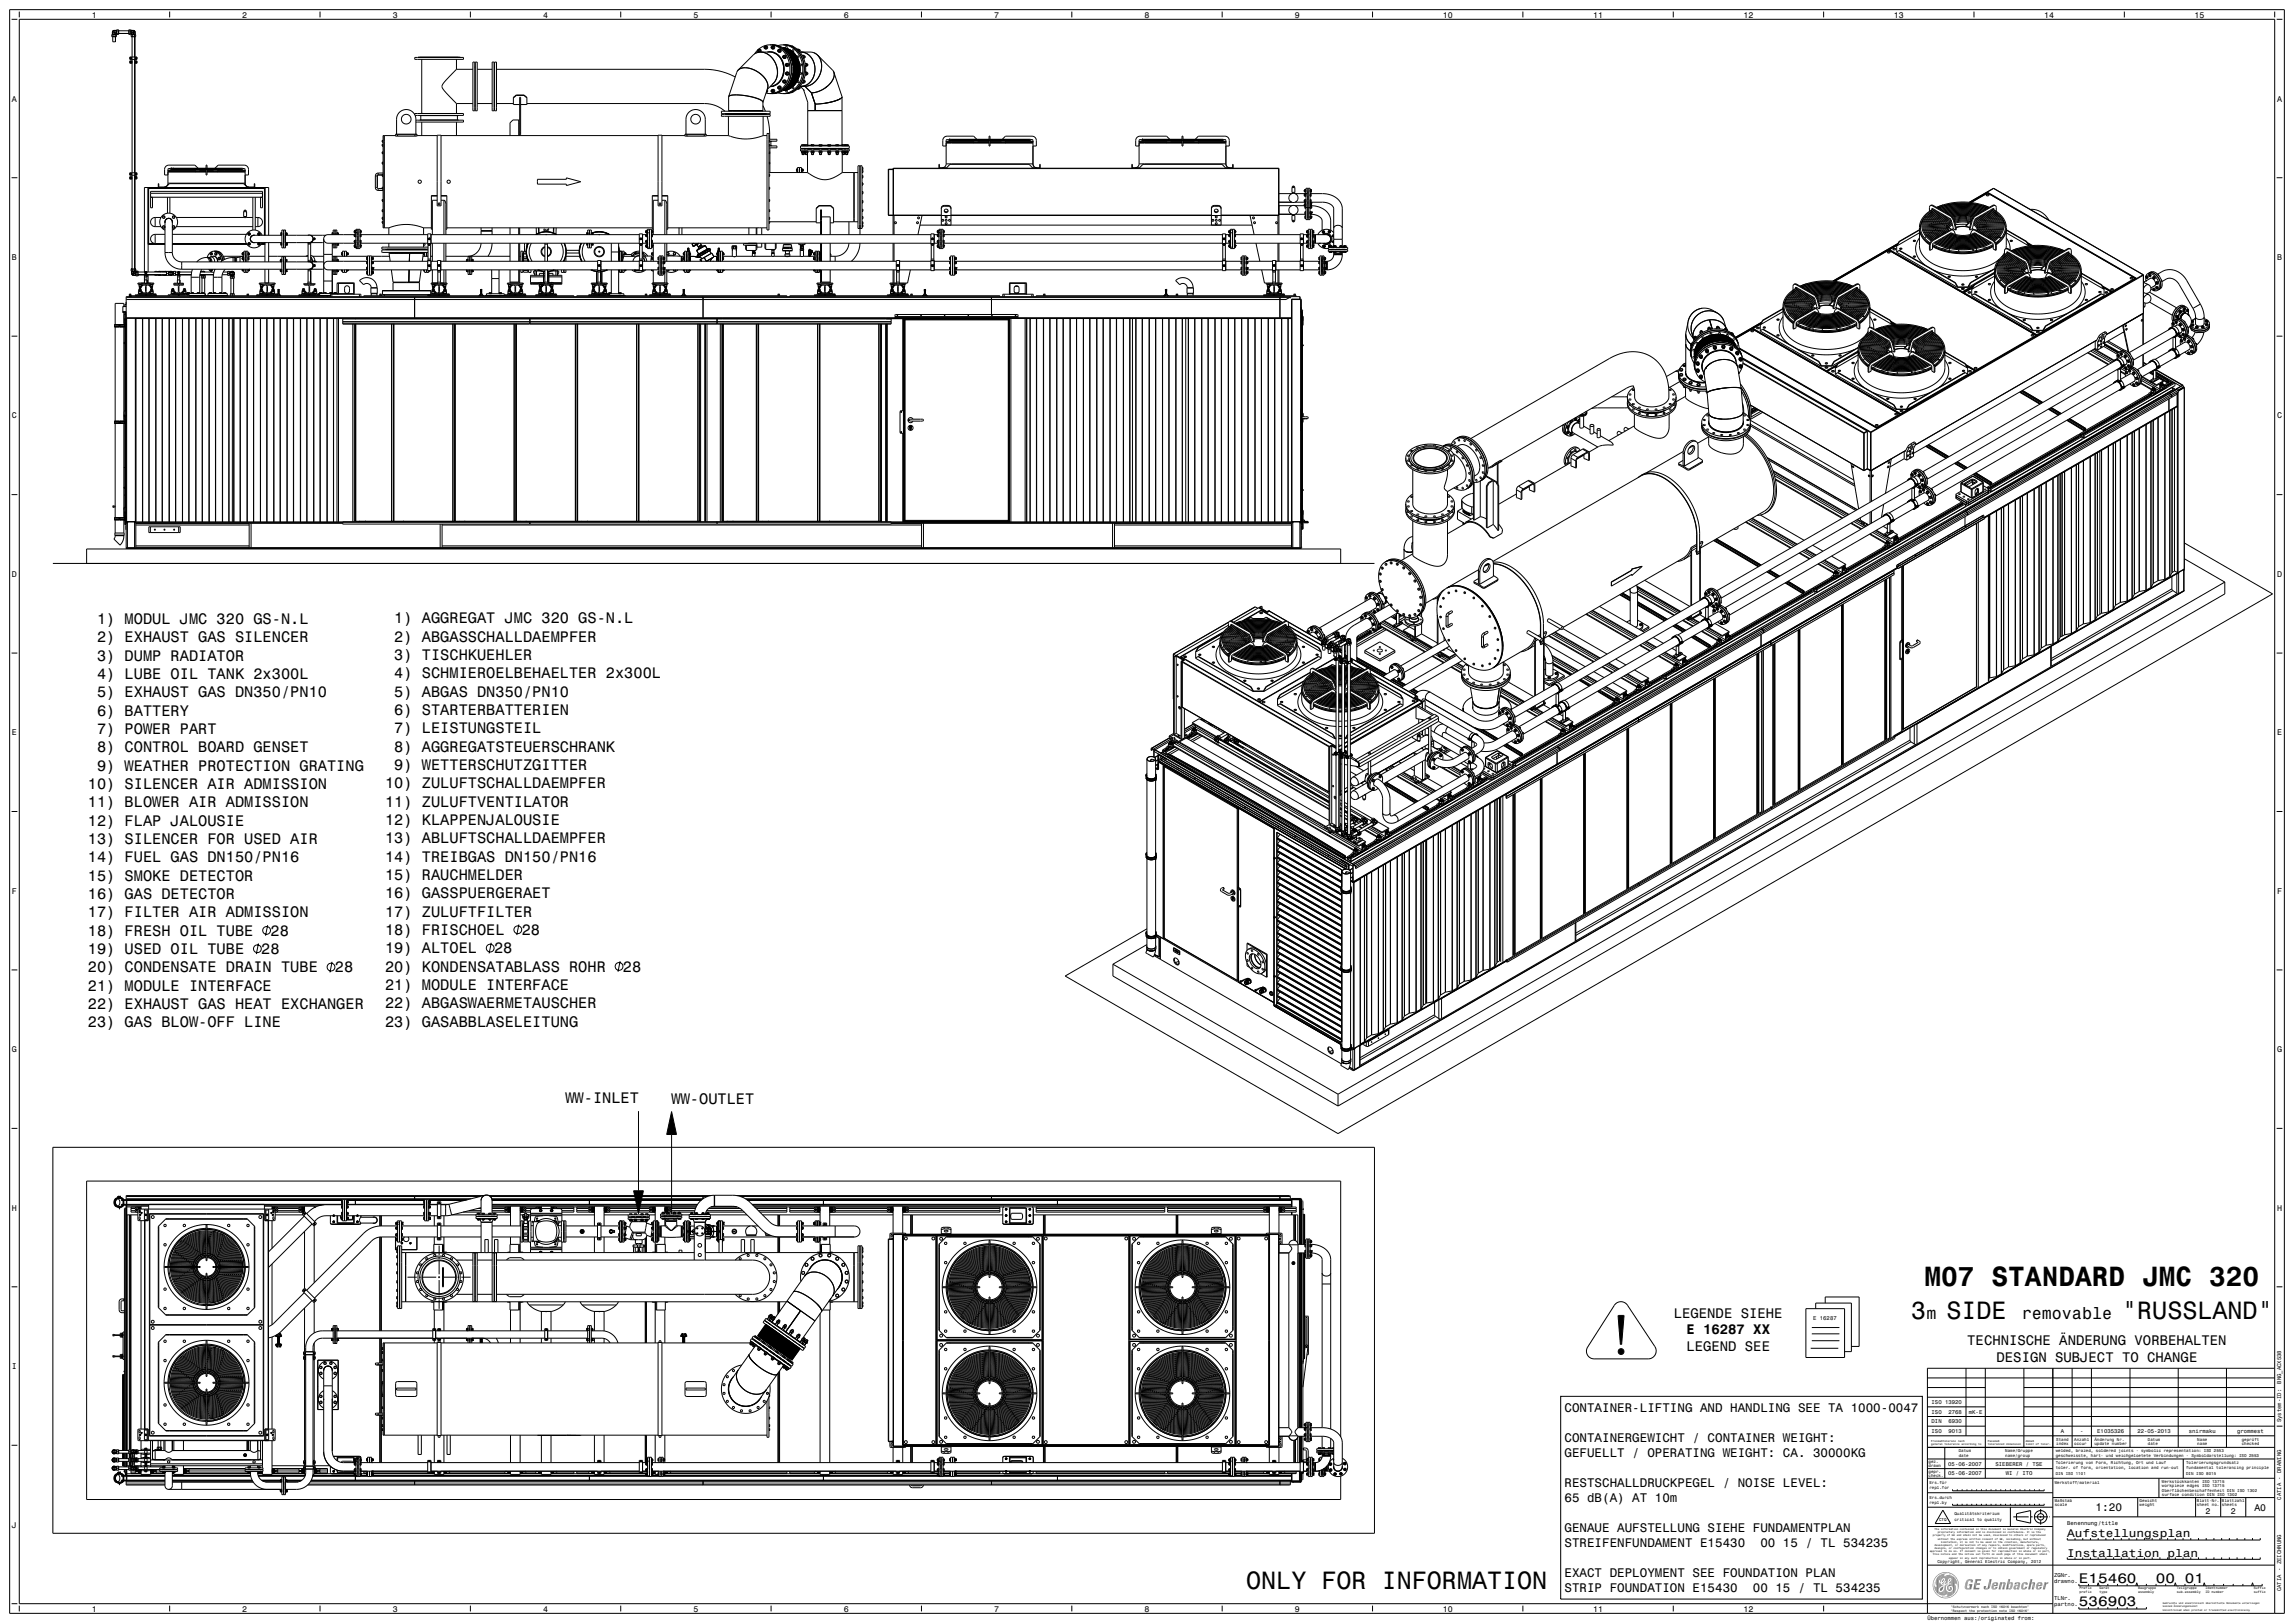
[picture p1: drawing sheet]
<svg xmlns="http://www.w3.org/2000/svg" width="1189mm" height="841mm" viewBox="0 0 1189 841" stroke-linecap="round" stroke-linejoin="round" font-family="sans-serif">
<defs><g id="words">
<text font-size="14.4" x="997" y="666">M07 STANDARD JMC 320</text>
<g font-size="13">
<text x="991" y="683">3</text>
<text x="1009" y="683">SIDE</text>
<text x="1100" y="683">&quot;RUSSLAND&quot;</text>
<text x="646" y="823">ONLY FOR INFORMATION</text>
</g>
<g font-size="8.6">
<text x="998" y="683">m</text>
<text x="1048" y="683">removable</text>
</g>
<g font-size="7.9">
<text x="50" y="323">1) MODUL JMC 320 GS-N.L</text>
<text x="204" y="323">1) AGGREGAT JMC 320 GS-N.L</text>
<text x="50" y="333">2) EXHAUST GAS SILENCER</text>
<text x="204" y="332">2) ABGASSCHALLDAEMPFER</text>
<text x="50" y="342">3) DUMP RADIATOR</text>
<text x="204" y="342">3) TISCHKUEHLER</text>
<text x="50" y="352">4) LUBE OIL TANK 2x300L</text>
<text x="204" y="352">4) SCHMIEROELBEHAELTER 2x300L</text>
<text x="50" y="361">5) EXHAUST GAS DN350/PN10</text>
<text x="204" y="361">5) ABGAS DN350/PN10</text>
<text x="50" y="371">6) BATTERY</text>
<text x="204" y="371">6) STARTERBATTERIEN</text>
<text x="50" y="380">7) POWER PART</text>
<text x="204" y="380">7) LEISTUNGSTEIL</text>
<text x="50" y="390">8) CONTROL BOARD GENSET</text>
<text x="204" y="390">8) AGGREGATSTEUERSCHRANK</text>
<text x="50" y="399">9) WEATHER PROTECTION GRATING</text>
<text x="204" y="399">9) WETTERSCHUTZGITTER</text>
<text x="46" y="409">10) SILENCER AIR ADMISSION</text>
<text x="200" y="409">10) ZULUFTSCHALLDAEMPFER</text>
<text x="46" y="418">11) BLOWER AIR ADMISSION</text>
<text x="200" y="418">11) ZULUFTVENTILATOR</text>
<text x="46" y="428">12) FLAP JALOUSIE</text>
<text x="200" y="428">12) KLAPPENJALOUSIE</text>
<text x="46" y="437">13) SILENCER FOR USED AIR</text>
<text x="200" y="437">13) ABLUFTSCHALLDAEMPFER</text>
<text x="46" y="447">14) FUEL GAS DN150/PN16</text>
<text x="200" y="447">14) TREIBGAS DN150/PN16</text>
<text x="46" y="456">15) SMOKE DETECTOR</text>
<text x="200" y="456">15) RAUCHMELDER</text>
<text x="46" y="466">16) GAS DETECTOR</text>
<text x="200" y="466">16) GASSPUERGERAET</text>
<text x="46" y="475">17) FILTER AIR ADMISSION</text>
<text x="200" y="475">17) ZULUFTFILTER</text>
<text x="46" y="485">18) FRESH OIL TUBE</text>
<text x="140" y="485">28</text>
<text x="200" y="485">18) FRISCHOEL</text>
<text x="270" y="485">28</text>
<text x="46" y="494">19) USED OIL TUBE</text>
<text x="135" y="494">28</text>
<text x="200" y="494">19) ALTOEL</text>
<text x="256" y="494">28</text>
<text x="46" y="504">20) CONDENSATE DRAIN TUBE</text>
<text x="174" y="504">28</text>
<text x="200" y="504">20) KONDENSATABLASS ROHR</text>
<text x="323" y="504">28</text>
<text x="46" y="513">21) MODULE INTERFACE</text>
<text x="200" y="513">21) MODULE INTERFACE</text>
<text x="46" y="523">22) EXHAUST GAS HEAT EXCHANGER</text>
<text x="200" y="523">22) ABGASWAERMETAUSCHER</text>
<text x="46" y="532">23) GAS BLOW-OFF LINE</text>
<text x="200" y="532">23) GASABBLASELEITUNG</text>
<text x="293" y="571">WW-INLET</text>
<text x="348" y="572">WW-OUTLET</text>
</g>
<g font-size="7.2">
<text x="868" y="683">LEGENDE SIEHE</text>
<text x="874" y="691">E 16287 XX</text>
<text x="874" y="700">LEGEND SEE</text>
<text x="1020" y="697">TECHNISCHE ÄNDERUNG VORBEHALTEN</text>
<text x="1035" y="706">DESIGN SUBJECT TO CHANGE</text>
<text x="1077" y="820">E15460</text>
<text x="1117" y="820">00 01</text>
<text x="1077" y="832">536903</text>
</g>
<g font-size="6.5">
<text x="811" y="732">CONTAINER-LIFTING AND HANDLING SEE TA 1000-0047</text>
<text x="811" y="747">CONTAINERGEWICHT / CONTAINER WEIGHT:</text>
<text x="811" y="755">GEFUELLT / OPERATING WEIGHT: CA. 30000KG</text>
<text x="811" y="771">RESTSCHALLDRUCKPEGEL / NOISE LEVEL:</text>
<text x="811" y="778">65 dB(A) AT 10m</text>
<text x="811" y="794">GENAUE AUFSTELLUNG SIEHE FUNDAMENTPLAN</text>
<text x="811" y="802">STREIFENFUNDAMENT E15430</text>
<text x="912" y="802">00 15 / TL 534235</text>
<text x="811" y="817">EXACT DEPLOYMENT SEE FOUNDATION PLAN</text>
<text x="811" y="825">STRIP FOUNDATION E15430</text>
<text x="909" y="825">00 15 / TL 534235</text>
</g>
<g font-size="5.8">
<text x="1086" y="783">1:20</text>
<text x="1071" y="797">Aufstellungsplan</text>
<text x="1071" y="807">Installation plan</text>
</g>
<text font-size="5" x="1168" y="783">A0</text>
<g font-size="4.3">
<text x="48" y="9">1</text>
<text x="126" y="9">2</text>
<text x="204" y="9">3</text>
<text x="281" y="9">4</text>
<text x="359" y="9">5</text>
<text x="437" y="9">6</text>
<text x="515" y="9">7</text>
<text x="593" y="9">8</text>
<text x="671" y="9">9</text>
<text x="748" y="9">10</text>
<text x="826" y="9">11</text>
<text x="904" y="9">12</text>
<text x="982" y="9">13</text>
<text x="1059" y="9">14</text>
<text x="1137" y="9">15</text>
<text x="6" y="53">A</text>
<text x="1180" y="53">A</text>
<text x="6" y="135">B</text>
<text x="1180" y="135">B</text>
<text x="6" y="217">C</text>
<text x="1180" y="217">C</text>
<text x="6" y="299">D</text>
<text x="1180" y="299">D</text>
<text x="6" y="381">E</text>
<text x="1180" y="381">E</text>
<text x="6" y="463">F</text>
<text x="1180" y="463">F</text>
<text x="6" y="545">G</text>
<text x="1180" y="545">G</text>
<text x="6" y="627">H</text>
<text x="1180" y="627">H</text>
<text x="6" y="709">I</text>
<text x="1143" y="784">2</text>
<text x="1156" y="784">2</text>
<text x="6" y="792">J</text>
<text x="48" y="835">1</text>
<text x="126" y="835">2</text>
<text x="204" y="835">3</text>
<text x="281" y="835">4</text>
<text x="359" y="835">5</text>
<text x="437" y="835">6</text>
<text x="515" y="835">7</text>
<text x="593" y="835">8</text>
<text x="671" y="835">9</text>
<text x="748" y="835">10</text>
<text x="826" y="835">11</text>
<text x="904" y="835">12</text>
</g>
<g font-size="2.9">
<text x="940" y="684">E 16287</text>
<text x="1182" y="717" transform="rotate(-90 1182 717)">BNG_ACX538</text>
<text x="1001" y="728">ISO 13920</text>
<text x="1001" y="738">DIN</text>
<text x="1001" y="733">ISO</text>
<text x="1010" y="738">6930</text>
<text x="1010" y="733">2768</text>
<text x="1021" y="733">mK-E</text>
<text x="1182" y="737" transform="rotate(-90 1182 737)">System-ID:</text>
<text x="1001" y="743">ISO</text>
<text x="1010" y="743">9013</text>
<text x="1068" y="743">A</text>
<text x="1078" y="743">-</text>
<text x="1087" y="743">E1035326</text>
<text x="1108" y="743">22-05-2013</text>
<text x="1135" y="743">snirmaku</text>
<text x="1160" y="743">grommest</text>
<text x="1010" y="760">05-06-2007</text>
<text x="1034" y="760">SIEBERER / TSE</text>
<text x="1010" y="765">05-06-2007</text>
<text x="1040" y="765">WI / ITO</text>
<text x="1182" y="777" transform="rotate(-90 1182 777)">CATIA - DRAWING</text>
<text x="1071" y="790">Benennung/title</text>
<text x="1065" y="817">ZGNr.</text>
<text x="1065" y="820">drawno.</text>
<text x="1182" y="825" transform="rotate(-90 1182 825)">CATIA - ZEICHNUNG</text>
<text x="1065" y="829">TLNr.</text>
<text x="1065" y="832">partno.</text>
<text x="999" y="840">Übernommen aus:/originated from:</text>
</g>
<g font-size="2.2">
<text x="1066" y="747">Stand</text>
<text x="1066" y="749">index</text>
<text x="1075" y="747">Anzahl</text>
<text x="1075" y="749">occur</text>
<text x="1086" y="747">Änderung Nr.</text>
<text x="1086" y="749">update number</text>
<text x="1113" y="747">Datum</text>
<text x="1113" y="749">date</text>
<text x="1139" y="747">Name</text>
<text x="1139" y="749">name</text>
<text x="1162" y="747">geprüft</text>
<text x="1162" y="749">checked</text>
<text x="1015" y="752">Datum</text>
<text x="1015" y="755">date</text>
<text x="1039" y="752">Name/Gruppe</text>
<text x="1039" y="755">name/group</text>
<text x="1065" y="755">geschweisste, hart- und weichgeloetete Verbindungen - Symboldarstellung: ISO 2553</text>
<text x="1065" y="752">welded, brazed, soldered joints - symbolic representation: ISO 2553</text>
<text x="1000" y="758">gez.</text>
<text x="1000" y="760">drawn</text>
<text x="1065" y="759">Tolerierung von Form, Richtung, Ort und Lauf</text>
<text x="1065" y="761">toler. of form, orientation, location and run-out</text>
<text x="1133" y="759">Tolerierungsgrundsatz</text>
<text x="1133" y="761">fundamental tolerancing principle</text>
<text x="1000" y="763">gepr.</text>
<text x="1000" y="765">check.</text>
<text x="1065" y="764">DIN ISO 1101</text>
<text x="1133" y="764">DIN ISO 8015</text>
<text x="1000" y="769">Ers.für</text>
<text x="1000" y="772">repl.for</text>
<text x="1065" y="769">Werkstoff/material</text>
<text x="1120" y="769">Werkstückkanten ISO 13715</text>
<text x="1120" y="771">workpiece edges ISO 13715</text>
<text x="1120" y="773">Oberflächenbeschaffenheit DIN ISO 1302</text>
<text x="1000" y="777">Ers.durch</text>
<text x="1000" y="779">repl.by</text>
<text x="1065" y="778">Maßstab</text>
<text x="1109" y="778">Gewicht</text>
<text x="1120" y="775">surface condition DIN ISO 1302</text>
<text x="1139" y="778">Blatt-Nr.</text>
<text x="1152" y="778">Blattzahl</text>
<text x="1013" y="785">Qualitätskriterium</text>
<text x="1065" y="780">scale</text>
<text x="1109" y="780">weight</text>
<text x="1139" y="780">sheet no.</text>
<text x="1152" y="780">sheets</text>
<text x="1005" y="788">CTQ</text>
<text x="1013" y="788">critical to quality</text>
<text x="1004" y="810">Copyright, General Electric Company,</text>
<text x="1053" y="810">2012</text>
</g>
<g font-size="1.7">
<text x="1078" y="824">Prefix</text>
<text x="1078" y="825">prefix</text>
<text x="1088" y="824">Gerät</text>
<text x="1088" y="825">type</text>
<text x="1108" y="824">Baugruppe</text>
<text x="1108" y="825">assembly</text>
<text x="1128" y="824">Teilgruppe</text>
<text x="1128" y="825">sub-assembly</text>
<text x="1143" y="824">Identnummer</text>
<text x="1143" y="825">ID number</text>
<text x="1168" y="824">Suffix</text>
<text x="1168" y="825">suffix</text>
<text x="1011" y="833">&quot;Schutzvermerk nach ISO 16016 beachten&quot;</text>
<text x="1011" y="835">&quot;Respect the protection note ISO 16016&quot;</text>
</g>
<g font-size="1.4">
<text x="1001" y="747">Freimaßtoleranz nach</text>
<text x="1001" y="749">general tolerance according to</text>
<text x="1030" y="747">Passmaß</text>
<text x="1030" y="749">toleranced dimension</text>
<text x="1050" y="747">Abmaß</text>
<text x="1050" y="749">limit of toler.</text>
<text x="1002" y="796">property of GE and shall not be used, disclosed to others or reproduced</text>
<text x="1003" y="793">The information contained in this document is General Electric Company</text>
<text x="1004" y="794">proprietary information and is disclosed in confidence. It is the</text>
<text x="1004" y="798">without the express written consent of GE, including, but without</text>
<text x="1003" y="801">development, or derivation of any repairs, modifications, spare parts,</text>
<text x="1003" y="803">designs, or configuration changes or to obtain government or regulatory</text>
<text x="1006" y="799">limitation, it is not to be used in the creation, manufacture,</text>
<text x="1000" y="804">approval to do so. If consent is given for reproduction in whole or in part,</text>
<text x="1002" y="806">this notice and the notice set forth on each page of this document shall</text>
<text x="1010" y="808">appear in any such reproduction in whole or in part.</text>
<text x="1121" y="831">Gedruckte und elektronisch übermittelte Dokumente unterliegen</text>
<text x="1121" y="833">keinem Änderungsdienst</text>
<text x="1121" y="835">Uncontrolled when printed or transmitted electronically</text>
</g>
</g></defs>
<g fill="#000">
<path d="M839 682h3l-1 15h-1z" fill-rule="evenodd"/>
<circle cx="840" cy="700" r="1.5"/>
</g>
<g fill="#8a787e">
<path d="M1015 819v4z" fill-rule="evenodd"/>
<path d="M1015 819v2z" fill-rule="evenodd"/>
<path d="M1015 819v1z" fill-rule="evenodd"/>
<path d="M1015 818v2z" fill-rule="evenodd"/>
<path d="M1014 817v2z" fill-rule="evenodd"/>
<path d="M1009 815a4 4 0 0 1 4 2l-2-1z" fill-rule="evenodd"/>
<path d="M1004 816l3-1h3h-4l-2 2z" fill-rule="evenodd"/>
<path d="M1004 817v-1l-1 3z" fill-rule="evenodd"/>
<path d="M1003 818l-1 2z" fill-rule="evenodd"/>
<path d="M1002 819v1z" fill-rule="evenodd"/>
<path d="M1002 819v2z" fill-rule="evenodd"/>
<path d="M1002 819v4z" fill-rule="evenodd"/>
<path d="M1015 822v2z" fill-rule="evenodd"/>
<path d="M1015 823v1z" fill-rule="evenodd"/>
<path d="M1015 823l-1 2z" fill-rule="evenodd"/>
<path d="M1014 824l-1 3z" fill-rule="evenodd"/>
<path d="M1008 828h3l2-2a4 4 0 0 1-5 2z" fill-rule="evenodd"/>
<path d="M1004 826l2 1 2 1a4 4 0 0 1-4-2z" fill-rule="evenodd"/>
<path d="M1003 824l1 2z" fill-rule="evenodd"/>
<path d="M1002 823l1 2z" fill-rule="evenodd"/>
<path d="M1002 822v2z" fill-rule="evenodd"/>
<path d="M1002 822v2z" fill-rule="evenodd"/>
<path d="M1003 819v1z" fill-rule="evenodd"/>
<path d="M1003 820v1z" fill-rule="evenodd"/>
<path d="M1003 820v3z" fill-rule="evenodd"/>
<path d="M1003 820v3z" fill-rule="evenodd"/>
<path d="M1002 821v1z" fill-rule="evenodd"/>
<path d="M1004 818v7z" fill-rule="evenodd"/>
<path d="M1004 819v2z" fill-rule="evenodd"/>
<path d="M1003 819v2z" fill-rule="evenodd"/>
<path d="M1003 819v2z" fill-rule="evenodd"/>
<path d="M1008 815l2 1h-2z" fill-rule="evenodd"/>
<path d="M1008 815v1z" fill-rule="evenodd"/>
<path d="M1008 815v3z" fill-rule="evenodd"/>
<path d="M1007 815v3z" fill-rule="evenodd"/>
<path d="M1007 816v2z" fill-rule="evenodd"/>
<path d="M1007 816v2z" fill-rule="evenodd"/>
<path d="M1007 816v2z" fill-rule="evenodd"/>
<path d="M1006 816v2z" fill-rule="evenodd"/>
<path d="M1006 816v3z" fill-rule="evenodd"/>
<path d="M1006 816v3z" fill-rule="evenodd"/>
<path d="M1006 816v3z" fill-rule="evenodd"/>
<path d="M1006 816v4z" fill-rule="evenodd"/>
<path d="M1006 816v4z" fill-rule="evenodd"/>
<path d="M1006 816v4z" fill-rule="evenodd"/>
<path d="M1005 816l1 3z" fill-rule="evenodd"/>
<path d="M1005 816v3z" fill-rule="evenodd"/>
<path d="M1005 816v3z" fill-rule="evenodd"/>
<path d="M1005 817v6z" fill-rule="evenodd"/>
<path d="M1005 817v7z" fill-rule="evenodd"/>
<path d="M1008 822v5z" fill-rule="evenodd"/>
<path d="M1008 817v2z" fill-rule="evenodd"/>
<path d="M1008 817v1z" fill-rule="evenodd"/>
<path d="M1008 816v2z" fill-rule="evenodd"/>
<path d="M1009 821v1z" fill-rule="evenodd"/>
<path d="M1009 821v1z" fill-rule="evenodd"/>
<path d="M1009 821v1z" fill-rule="evenodd"/>
<path d="M1009 821v1z" fill-rule="evenodd"/>
<path d="M1009 821v2z" fill-rule="evenodd"/>
<path d="M1008 821v5z" fill-rule="evenodd"/>
<path d="M1008 822v-1v6z" fill-rule="evenodd"/>
<path d="M1008 822v5z" fill-rule="evenodd"/>
<path d="M1008 822v5z" fill-rule="evenodd"/>
<path d="M1008 823v4z" fill-rule="evenodd"/>
<path d="M1008 823l-1 4z" fill-rule="evenodd"/>
<path d="M1007 824v3z" fill-rule="evenodd"/>
<path d="M1007 824v3z" fill-rule="evenodd"/>
<path d="M1007 824v3z" fill-rule="evenodd"/>
<path d="M1007 825v2z" fill-rule="evenodd"/>
<path d="M1007 825v2z" fill-rule="evenodd"/>
<path d="M1006 825v2z" fill-rule="evenodd"/>
<path d="M1006 825v2z" fill-rule="evenodd"/>
<path d="M1006 825v2z" fill-rule="evenodd"/>
<path d="M1006 825v1z" fill-rule="evenodd"/>
<path d="M1005 825l1 1z" fill-rule="evenodd"/>
<path d="M1005 825v1z" fill-rule="evenodd"/>
<path d="M1005 825v1z" fill-rule="evenodd"/>
<path d="M1005 824v2z" fill-rule="evenodd"/>
<path d="M1005 824v2z" fill-rule="evenodd"/>
<path d="M1005 824v2z" fill-rule="evenodd"/>
<path d="M1005 817v9z" fill-rule="evenodd"/>
<path d="M1004 817l1 9-1-1v-7z" fill-rule="evenodd"/>
<path d="M1004 818v7z" fill-rule="evenodd"/>
<path d="M1004 822v3h-1z" fill-rule="evenodd"/>
<path d="M1003 822v3z" fill-rule="evenodd"/>
<path d="M1003 822v2z" fill-rule="evenodd"/>
<path d="M1003 821v3z" fill-rule="evenodd"/>
<path d="M1003 821v2z" fill-rule="evenodd"/>
<path d="M1009 816v5z" fill-rule="evenodd"/>
<path d="M1008 817l1 2z" fill-rule="evenodd"/>
<path d="M1008 817v2z" fill-rule="evenodd"/>
<path d="M1008 818v1z" fill-rule="evenodd"/>
<path d="M1008 819v1z" fill-rule="evenodd"/>
<path d="M1008 819v1z" fill-rule="evenodd"/>
<path d="M1008 819v1z" fill-rule="evenodd"/>
<path d="M1008 820l-1 1z" fill-rule="evenodd"/>
<path d="M1007 820v1z" fill-rule="evenodd"/>
<path d="M1007 820v1z" fill-rule="evenodd"/>
<path d="M1010 816l-1 4z" fill-rule="evenodd"/>
<path d="M1007 827h2z" fill-rule="evenodd"/>
<path d="M1006 819v1z" fill-rule="evenodd"/>
<path d="M1006 819v1z" fill-rule="evenodd"/>
<path d="M1007 821v1z" fill-rule="evenodd"/>
<path d="M1006 821h1l-1 1z" fill-rule="evenodd"/>
<path d="M1006 821v1z" fill-rule="evenodd"/>
<path d="M1006 821v1z" fill-rule="evenodd"/>
<path d="M1006 820v2z" fill-rule="evenodd"/>
<path d="M1005 820v3z" fill-rule="evenodd"/>
<path d="M1005 820v3z" fill-rule="evenodd"/>
<path d="M1005 820v3z" fill-rule="evenodd"/>
<path d="M1005 820v3z" fill-rule="evenodd"/>
<path d="M1005 819v4z" fill-rule="evenodd"/>
<path d="M1011 818l1 4z" fill-rule="evenodd"/>
<path d="M1011 818v3z" fill-rule="evenodd"/>
<path d="M1011 819v2z" fill-rule="evenodd"/>
<path d="M1011 819v2z" fill-rule="evenodd"/>
<path d="M1011 819v2z" fill-rule="evenodd"/>
<path d="M1011 819v2z" fill-rule="evenodd"/>
<path d="M1011 819v1z" fill-rule="evenodd"/>
<path d="M1011 819v1z" fill-rule="evenodd"/>
<path d="M1010 820h1z" fill-rule="evenodd"/>
<path d="M1011 816l1 6z" fill-rule="evenodd"/>
<path d="M1011 816v2z" fill-rule="evenodd"/>
<path d="M1011 816v2z" fill-rule="evenodd"/>
<path d="M1011 816v2z" fill-rule="evenodd"/>
<path d="M1010 816v2z" fill-rule="evenodd"/>
<path d="M1010 816v2z" fill-rule="evenodd"/>
<path d="M1010 816v2z" fill-rule="evenodd"/>
<path d="M1010 816v2z" fill-rule="evenodd"/>
<path d="M1010 816v3z" fill-rule="evenodd"/>
<path d="M1010 816v3z" fill-rule="evenodd"/>
<path d="M1010 816l-1 4z" fill-rule="evenodd"/>
<path d="M1009 816v4z" fill-rule="evenodd"/>
<path d="M1009 816v4z" fill-rule="evenodd"/>
<path d="M1009 816v4z" fill-rule="evenodd"/>
<path d="M1009 816v5z" fill-rule="evenodd"/>
<path d="M1009 820l-1 1z" fill-rule="evenodd"/>
<path d="M1008 820v1z" fill-rule="evenodd"/>
<path d="M1008 820v1z" fill-rule="evenodd"/>
<path d="M1008 820v1z" fill-rule="evenodd"/>
<path d="M1008 820v1z" fill-rule="evenodd"/>
<path d="M1014 820v3z" fill-rule="evenodd"/>
<path d="M1014 820v2z" fill-rule="evenodd"/>
<path d="M1014 819v3z" fill-rule="evenodd"/>
<path d="M1014 819v2z" fill-rule="evenodd"/>
<path d="M1014 819v2z" fill-rule="evenodd"/>
<path d="M1014 818v3z" fill-rule="evenodd"/>
<path d="M1013 818l1 3h-1z" fill-rule="evenodd"/>
<path d="M1013 818v7z" fill-rule="evenodd"/>
<path d="M1013 817v8z" fill-rule="evenodd"/>
<path d="M1012 817h1v8l-1 1z" fill-rule="evenodd"/>
<path d="M1012 817v6z" fill-rule="evenodd"/>
<path d="M1012 817v6z" fill-rule="evenodd"/>
<path d="M1012 817v5z" fill-rule="evenodd"/>
<path d="M1012 817v5z" fill-rule="evenodd"/>
<path d="M1012 817v5z" fill-rule="evenodd"/>
<path d="M1010 821h1v1h-1z" fill-rule="evenodd"/>
<path d="M1010 821v2z" fill-rule="evenodd"/>
<path d="M1010 821v3z" fill-rule="evenodd"/>
<path d="M1014 822v1z" fill-rule="evenodd"/>
<path d="M1014 822v1z" fill-rule="evenodd"/>
<path d="M1014 822v2z" fill-rule="evenodd"/>
<path d="M1014 822v2z" fill-rule="evenodd"/>
<path d="M1013 822v3z" fill-rule="evenodd"/>
<path d="M1013 821v4z" fill-rule="evenodd"/>
<path d="M1013 821v4z" fill-rule="evenodd"/>
<path d="M1012 823v3z" fill-rule="evenodd"/>
<path d="M1012 824v2z" fill-rule="evenodd"/>
<path d="M1012 824v2z" fill-rule="evenodd"/>
<path d="M1012 824v2z" fill-rule="evenodd"/>
<path d="M1012 825v2z" fill-rule="evenodd"/>
<path d="M1012 825v2z" fill-rule="evenodd"/>
<path d="M1011 825v2z" fill-rule="evenodd"/>
<path d="M1011 825v2z" fill-rule="evenodd"/>
<path d="M1011 825v2z" fill-rule="evenodd"/>
<path d="M1011 825v2z" fill-rule="evenodd"/>
<path d="M1010 825v2z" fill-rule="evenodd"/>
<path d="M1010 825v2z" fill-rule="evenodd"/>
<path d="M1010 825v2z" fill-rule="evenodd"/>
<path d="M1010 825v2z" fill-rule="evenodd"/>
<path d="M1010 825v2z" fill-rule="evenodd"/>
<path d="M1009 825v2z" fill-rule="evenodd"/>
<path d="M1009 825v2z" fill-rule="evenodd"/>
<path d="M1009 824v2z" fill-rule="evenodd"/>
<path d="M1009 824v2z" fill-rule="evenodd"/>
<path d="M1009 824v2z" fill-rule="evenodd"/>
<path d="M1009 824v2z" fill-rule="evenodd"/>
<path d="M1009 823v3z" fill-rule="evenodd"/>
<path d="M1012 823v1z" fill-rule="evenodd"/>
<path d="M1011 822v2z" fill-rule="evenodd"/>
<path d="M1011 822v2z" fill-rule="evenodd"/>
<path d="M1011 822v1z" fill-rule="evenodd"/>
<path d="M1011 822v1z" fill-rule="evenodd"/>
<path d="M1011 823v1z" fill-rule="evenodd"/>
<path d="M1010 823l1 1h-1z" fill-rule="evenodd"/>
<path d="M1010 823v1z" fill-rule="evenodd"/>
<path d="M1010 823v1z" fill-rule="evenodd"/>
<path d="M1010 821v3l-1-1z" fill-rule="evenodd"/>
<path d="M1009 822v1z" fill-rule="evenodd"/>
<path d="M1009 816v5z" fill-rule="evenodd"/>
<path d="M1009 821v2z" fill-rule="evenodd"/>
<path d="M1006 823l1-1v2h-1z" fill-rule="evenodd"/>
<path d="M1007 818h1l-1 1-1 1z" fill-rule="evenodd"/>
<path d="M1010 818l1 1-1 1z" fill-rule="evenodd"/>
<path d="M1021 818l2 2h-2z" fill-rule="evenodd"/>
<path d="M1021 818v1z" fill-rule="evenodd"/>
<path d="M1021 818v1z" fill-rule="evenodd"/>
<path d="M1021 818v1z" fill-rule="evenodd"/>
<path d="M1021 818v1z" fill-rule="evenodd"/>
<path d="M1020 818v1z" fill-rule="evenodd"/>
<path d="M1020 818v1z" fill-rule="evenodd"/>
<path d="M1020 818v2z" fill-rule="evenodd"/>
<path d="M1020 818v2z" fill-rule="evenodd"/>
<path d="M1020 819v1z" fill-rule="evenodd"/>
<path d="M1020 819v2z" fill-rule="evenodd"/>
<path d="M1020 819v2z" fill-rule="evenodd"/>
<path d="M1020 819v3z" fill-rule="evenodd"/>
<path d="M1019 819l1 5z" fill-rule="evenodd"/>
<path d="M1020 822v2z" fill-rule="evenodd"/>
<path d="M1019 819l1 5z" fill-rule="evenodd"/>
<path d="M1019 819v5z" fill-rule="evenodd"/>
<path d="M1019 820v4z" fill-rule="evenodd"/>
<path d="M1019 820v3z" fill-rule="evenodd"/>
<path d="M1019 820v3z" fill-rule="evenodd"/>
<path d="M1019 821v2z" fill-rule="evenodd"/>
<path d="M1019 821v2z" fill-rule="evenodd"/>
<path d="M1018 821v2z" fill-rule="evenodd"/>
<path d="M1018 822v1z" fill-rule="evenodd"/>
<path d="M1023 819v1z" fill-rule="evenodd"/>
<path d="M1022 818l1 1v1z" fill-rule="evenodd"/>
<path d="M1021 820h2h-2z" fill-rule="evenodd"/>
<path d="M1021 821h1v3h-1z" fill-rule="evenodd"/>
<path d="M1021 822v2z" fill-rule="evenodd"/>
<path d="M1021 823v1z" fill-rule="evenodd"/>
<path d="M1020 823l1 1z" fill-rule="evenodd"/>
<path d="M1020 823v1z" fill-rule="evenodd"/>
<path d="M1020 823v1z" fill-rule="evenodd"/>
<path d="M1020 823v1z" fill-rule="evenodd"/>
<path d="M1020 823v1z" fill-rule="evenodd"/>
<path d="M1020 823v1z" fill-rule="evenodd"/>
<path d="M1020 823v1z" fill-rule="evenodd"/>
<path d="M1021 821v1h-1z" fill-rule="evenodd"/>
<path d="M1024 818h3v1h-2l-1 4z" fill-rule="evenodd"/>
<path d="M1025 820h1v1h-2z" fill-rule="evenodd"/>
<path d="M1024 818v5h2v1h-3z" fill-rule="evenodd"/>
<path d="M1029 822v2z" fill-rule="evenodd"/>
<path d="M1029 822v2z" fill-rule="evenodd"/>
<path d="M1029 822v2z" fill-rule="evenodd"/>
<path d="M1029 822v2z" fill-rule="evenodd"/>
<path d="M1028 822h1v2l-1-1z" fill-rule="evenodd"/>
<path d="M1028 822v1z" fill-rule="evenodd"/>
<path d="M1028 822v1z" fill-rule="evenodd"/>
<path d="M1028 822v1z" fill-rule="evenodd"/>
<path d="M1031 818h1l-1 5z" fill-rule="evenodd"/>
<path d="M1031 818v5l-1 1z" fill-rule="evenodd"/>
<path d="M1030 822v2z" fill-rule="evenodd"/>
<path d="M1030 823v1z" fill-rule="evenodd"/>
<path d="M1030 823v1z" fill-rule="evenodd"/>
<path d="M1030 823v1z" fill-rule="evenodd"/>
<path d="M1030 823v1z" fill-rule="evenodd"/>
<path d="M1030 823v1z" fill-rule="evenodd"/>
<path d="M1030 823v1z" fill-rule="evenodd"/>
<path d="M1029 823l1 1z" fill-rule="evenodd"/>
<path d="M1029 823v1z" fill-rule="evenodd"/>
<path d="M1034 822h1l-1 2z" fill-rule="evenodd"/>
<path d="M1034 822v2z" fill-rule="evenodd"/>
<path d="M1034 823v1z" fill-rule="evenodd"/>
<path d="M1034 823v1z" fill-rule="evenodd"/>
<path d="M1034 823v1z" fill-rule="evenodd"/>
<path d="M1034 823v1z" fill-rule="evenodd"/>
<path d="M1034 823v1z" fill-rule="evenodd"/>
<path d="M1034 823v1z" fill-rule="evenodd"/>
<path d="M1033 823v1z" fill-rule="evenodd"/>
<path d="M1033 823v1z" fill-rule="evenodd"/>
<path d="M1033 820v4z" fill-rule="evenodd"/>
<path d="M1035 820v2z" fill-rule="evenodd"/>
<path d="M1034 820l1 1z" fill-rule="evenodd"/>
<path d="M1034 820v1z" fill-rule="evenodd"/>
<path d="M1034 820v1z" fill-rule="evenodd"/>
<path d="M1034 820v1z" fill-rule="evenodd"/>
<path d="M1034 820v1z" fill-rule="evenodd"/>
<path d="M1034 820v1z" fill-rule="evenodd"/>
<path d="M1034 820v1z" fill-rule="evenodd"/>
<path d="M1033 820l1 1z" fill-rule="evenodd"/>
<path d="M1036 820v1z" fill-rule="evenodd"/>
<path d="M1036 820v2z" fill-rule="evenodd"/>
<path d="M1035 820v2z" fill-rule="evenodd"/>
<path d="M1035 820v2z" fill-rule="evenodd"/>
<path d="M1034 821h1v1h-2z" fill-rule="evenodd"/>
<path d="M1033 820v2z" fill-rule="evenodd"/>
<path d="M1033 820v3z" fill-rule="evenodd"/>
<path d="M1033 820v4z" fill-rule="evenodd"/>
<path d="M1033 820v4z" fill-rule="evenodd"/>
<path d="M1033 821v3z" fill-rule="evenodd"/>
<path d="M1033 821v3z" fill-rule="evenodd"/>
<path d="M1033 821v2z" fill-rule="evenodd"/>
<path d="M1032 821l1 2z" fill-rule="evenodd"/>
<path d="M1032 822v1z" fill-rule="evenodd"/>
<path d="M1032 822v1z" fill-rule="evenodd"/>
<path d="M1032 822v1z" fill-rule="evenodd"/>
<path d="M1032 822v1z" fill-rule="evenodd"/>
<path d="M1037 820h1l-1 4z" fill-rule="evenodd"/>
<path d="M1038 820l1 4z" fill-rule="evenodd"/>
<path d="M1038 820v1z" fill-rule="evenodd"/>
<path d="M1038 820v1z" fill-rule="evenodd"/>
<path d="M1039 820l1 1-1 3z" fill-rule="evenodd"/>
<path d="M1038 820h1v4z" fill-rule="evenodd"/>
<path d="M1038 821l1 3h-1z" fill-rule="evenodd"/>
<path d="M1037 820v4h-1z" fill-rule="evenodd"/>
<path d="M1038 821l-1 3z" fill-rule="evenodd"/>
<path d="M1041 818h1l-1 4z" fill-rule="evenodd"/>
<path d="M1041 823v1z" fill-rule="evenodd"/>
<path d="M1041 822v1z" fill-rule="evenodd"/>
<path d="M1041 822v1z" fill-rule="evenodd"/>
<path d="M1041 818v5z" fill-rule="evenodd"/>
<path d="M1041 818v4z" fill-rule="evenodd"/>
<path d="M1041 818v5l-1 1z" fill-rule="evenodd"/>
<path d="M1042 820v3z" fill-rule="evenodd"/>
<path d="M1042 820v1z" fill-rule="evenodd"/>
<path d="M1042 820v1z" fill-rule="evenodd"/>
<path d="M1043 820v1z" fill-rule="evenodd"/>
<path d="M1043 820v1z" fill-rule="evenodd"/>
<path d="M1043 820v2z" fill-rule="evenodd"/>
<path d="M1043 820v2z" fill-rule="evenodd"/>
<path d="M1043 820v2z" fill-rule="evenodd"/>
<path d="M1043 820v2z" fill-rule="evenodd"/>
<path d="M1043 820v2z" fill-rule="evenodd"/>
<path d="M1043 820v3z" fill-rule="evenodd"/>
<path d="M1043 820v3z" fill-rule="evenodd"/>
<path d="M1043 820v3z" fill-rule="evenodd"/>
<path d="M1043 820v3z" fill-rule="evenodd"/>
<path d="M1043 820v3z" fill-rule="evenodd"/>
<path d="M1042 820v3z" fill-rule="evenodd"/>
<path d="M1042 821v3z" fill-rule="evenodd"/>
<path d="M1042 821v3z" fill-rule="evenodd"/>
<path d="M1042 821v3z" fill-rule="evenodd"/>
<path d="M1042 822v2z" fill-rule="evenodd"/>
<path d="M1042 822v2z" fill-rule="evenodd"/>
<path d="M1042 822v2z" fill-rule="evenodd"/>
<path d="M1042 822v2z" fill-rule="evenodd"/>
<path d="M1042 823v1z" fill-rule="evenodd"/>
<path d="M1042 823v1z" fill-rule="evenodd"/>
<path d="M1041 823l1 1z" fill-rule="evenodd"/>
<path d="M1041 823v1z" fill-rule="evenodd"/>
<path d="M1041 823v1z" fill-rule="evenodd"/>
<path d="M1046 823v1z" fill-rule="evenodd"/>
<path d="M1046 823h-1z" fill-rule="evenodd"/>
<path d="M1045 823v1z" fill-rule="evenodd"/>
<path d="M1045 823v1z" fill-rule="evenodd"/>
<path d="M1045 823v1z" fill-rule="evenodd"/>
<path d="M1044 822l1-1v3z" fill-rule="evenodd"/>
<path d="M1046 821v3z" fill-rule="evenodd"/>
<path d="M1046 821v1z" fill-rule="evenodd"/>
<path d="M1045 821l1 1z" fill-rule="evenodd"/>
<path d="M1045 821v1z" fill-rule="evenodd"/>
<path d="M1045 821v1z" fill-rule="evenodd"/>
<path d="M1045 821v1z" fill-rule="evenodd"/>
<path d="M1045 821v1z" fill-rule="evenodd"/>
<path d="M1045 821v1z" fill-rule="evenodd"/>
<path d="M1045 821v1z" fill-rule="evenodd"/>
<path d="M1045 821v1z" fill-rule="evenodd"/>
<path d="M1045 821v2z" fill-rule="evenodd"/>
<path d="M1045 821v2z" fill-rule="evenodd"/>
<path d="M1044 822v2z" fill-rule="evenodd"/>
<path d="M1044 822v2z" fill-rule="evenodd"/>
<path d="M1044 822v2z" fill-rule="evenodd"/>
<path d="M1044 822v2z" fill-rule="evenodd"/>
<path d="M1044 822v1z" fill-rule="evenodd"/>
<path d="M1044 822v1z" fill-rule="evenodd"/>
<path d="M1046 820v4z" fill-rule="evenodd"/>
<path d="M1046 820v1z" fill-rule="evenodd"/>
<path d="M1045 820v1z" fill-rule="evenodd"/>
<path d="M1045 820v1z" fill-rule="evenodd"/>
<path d="M1045 820v1z" fill-rule="evenodd"/>
<path d="M1044 820h1v1h-1z" fill-rule="evenodd"/>
<path d="M1047 820v1z" fill-rule="evenodd"/>
<path d="M1047 820v3z" fill-rule="evenodd"/>
<path d="M1047 820v3z" fill-rule="evenodd"/>
<path d="M1046 820v4z" fill-rule="evenodd"/>
<path d="M1046 820v4z" fill-rule="evenodd"/>
<path d="M1046 821v3z" fill-rule="evenodd"/>
<path d="M1046 822v2v-1z" fill-rule="evenodd"/>
<path d="M1050 820l1 1h-1z" fill-rule="evenodd"/>
<path d="M1050 820v1z" fill-rule="evenodd"/>
<path d="M1049 820v1z" fill-rule="evenodd"/>
<path d="M1049 820v1z" fill-rule="evenodd"/>
<path d="M1049 820v1z" fill-rule="evenodd"/>
<path d="M1049 820v1z" fill-rule="evenodd"/>
<path d="M1049 820v1z" fill-rule="evenodd"/>
<path d="M1049 820v2z" fill-rule="evenodd"/>
<path d="M1049 820v2z" fill-rule="evenodd"/>
<path d="M1049 820v3z" fill-rule="evenodd"/>
<path d="M1049 820v4z" fill-rule="evenodd"/>
<path d="M1048 820l1 4z" fill-rule="evenodd"/>
<path d="M1048 820v4z" fill-rule="evenodd"/>
<path d="M1048 821v3z" fill-rule="evenodd"/>
<path d="M1048 821v3z" fill-rule="evenodd"/>
<path d="M1048 821v2z" fill-rule="evenodd"/>
<path d="M1048 821v2z" fill-rule="evenodd"/>
<path d="M1048 822v1z" fill-rule="evenodd"/>
<path d="M1048 822v1z" fill-rule="evenodd"/>
<path d="M1050 820h1v1z" fill-rule="evenodd"/>
<path d="M1050 821h1z" fill-rule="evenodd"/>
<path d="M1050 822h1l-1 2z" fill-rule="evenodd"/>
<path d="M1050 822v2z" fill-rule="evenodd"/>
<path d="M1050 822v2z" fill-rule="evenodd"/>
<path d="M1050 823l-1 1z" fill-rule="evenodd"/>
<path d="M1049 823v1z" fill-rule="evenodd"/>
<path d="M1049 823v1z" fill-rule="evenodd"/>
<path d="M1049 823v1z" fill-rule="evenodd"/>
<path d="M1049 823v1z" fill-rule="evenodd"/>
<path d="M1049 823v1z" fill-rule="evenodd"/>
<path d="M1049 823v1z" fill-rule="evenodd"/>
<path d="M1049 823v1z" fill-rule="evenodd"/>
<path d="M1053 818v3z" fill-rule="evenodd"/>
<path d="M1052 818h1v3z" fill-rule="evenodd"/>
<path d="M1052 818l1 3-1 3h-1z" fill-rule="evenodd"/>
<path d="M1054 820v4z" fill-rule="evenodd"/>
<path d="M1054 820v1z" fill-rule="evenodd"/>
<path d="M1054 820v1z" fill-rule="evenodd"/>
<path d="M1053 820h1z" fill-rule="evenodd"/>
<path d="M1055 820v1z" fill-rule="evenodd"/>
<path d="M1054 820l1 1-1 3z" fill-rule="evenodd"/>
<path d="M1054 820v4z" fill-rule="evenodd"/>
<path d="M1054 821v3h-1z" fill-rule="evenodd"/>
<path d="M1057 822h1l-1 2z" fill-rule="evenodd"/>
<path d="M1057 822v2z" fill-rule="evenodd"/>
<path d="M1057 823v1z" fill-rule="evenodd"/>
<path d="M1057 823v1z" fill-rule="evenodd"/>
<path d="M1057 823v1z" fill-rule="evenodd"/>
<path d="M1057 823v1z" fill-rule="evenodd"/>
<path d="M1057 823v1z" fill-rule="evenodd"/>
<path d="M1056 823l1 1z" fill-rule="evenodd"/>
<path d="M1056 823v1z" fill-rule="evenodd"/>
<path d="M1056 823v1z" fill-rule="evenodd"/>
<path d="M1056 820v4z" fill-rule="evenodd"/>
<path d="M1058 820v2z" fill-rule="evenodd"/>
<path d="M1057 820l1 1z" fill-rule="evenodd"/>
<path d="M1057 820v1z" fill-rule="evenodd"/>
<path d="M1057 820v1z" fill-rule="evenodd"/>
<path d="M1057 820v1z" fill-rule="evenodd"/>
<path d="M1057 820v1z" fill-rule="evenodd"/>
<path d="M1057 820v1z" fill-rule="evenodd"/>
<path d="M1057 820v1z" fill-rule="evenodd"/>
<path d="M1057 820v1z" fill-rule="evenodd"/>
<path d="M1056 820v2z" fill-rule="evenodd"/>
<path d="M1059 820v2z" fill-rule="evenodd"/>
<path d="M1058 820v2z" fill-rule="evenodd"/>
<path d="M1058 820v2z" fill-rule="evenodd"/>
<path d="M1056 821h1h1v1h-2z" fill-rule="evenodd"/>
<path d="M1056 820v2z" fill-rule="evenodd"/>
<path d="M1056 820v2z" fill-rule="evenodd"/>
<path d="M1056 820v4z" fill-rule="evenodd"/>
<path d="M1056 820v4z" fill-rule="evenodd"/>
<path d="M1056 821v3z" fill-rule="evenodd"/>
<path d="M1056 821v3z" fill-rule="evenodd"/>
<path d="M1056 821v2z" fill-rule="evenodd"/>
<path d="M1055 821v2z" fill-rule="evenodd"/>
<path d="M1055 822v1z" fill-rule="evenodd"/>
<path d="M1055 822v1z" fill-rule="evenodd"/>
<path d="M1061 820v1z" fill-rule="evenodd"/>
<path d="M1060 820h1l-1 4z" fill-rule="evenodd"/>
<path d="M1061 820h1v1z" fill-rule="evenodd"/>
<path d="M1060 820v4h-1z" fill-rule="evenodd"/>
</g>
<g fill="#000">
<path d="M348 576l3 12h-5z" fill-rule="evenodd"/>
<path d="M328 617h5l-2 12z" fill-rule="evenodd"/>
</g>
<g fill="none" stroke="#000" stroke-width=".52">
<path d="M5 5h1179v831h-1179zM6 10h3M10 6v3M58 19h.1M58 18v1M58 18h2M58 18h.1M58 17v1M58 18h1M59 19h-1M59 19h1M59 18h1"/>
<path d="M59 18v1M59 16l-1 1M59 16v2M59 16h1M59 17h.1M59 17h1M60 18v4h-2v-3M60 17h.1M60 17v1M60 18h.1M60 19h-2M60 18v1"/>
<path d="M60 17h-2M60 18h1M60 17h1M60 16h1M61 17l-1 1M61 16l-1 1M61 15l-1 1M61 16h7M61 18h.1M61 15h.1M61 17h.1M61 15l-1 3"/>
<path d="M61 17v1M61 15v2M61 15v3M61 17h6M67 18h.1M67 15v2M67 17v1M67 15v3M67 18h1M67 15h1M67 17h1M68 15v1"/>
<path d="M68 16v1M68 17v1M68 15v3M68 16h.1M68 18h.1M68 16v2M68 19h.1M68 18v1M68 18h2M68 18h1M68 19v120M69 19h-1"/>
<path d="M69 19h1M69 18h1M69 18v1M69 17l-1 1M69 16l1 1M69 16v2M69 17h.1M69 16h-1M70 18v12M70 17v1M70 18h.1M70 17h-2"/>
<path d="M70 18v1M70 19h-2M88 6v3M166 6v3M244 6v3M322 6v3M400 6v3M478 6v3M556 6v3M633 6v3M711 6v3M789 6v3"/>
<path d="M867 6v3M945 6v3M1023 6v3M1101 6v3M1179 6v3M1180 10h3M67 30h4v1h-4zM68 30h-1h1M68 32h-1h1M68 30h.1M68 32h.1M68 30v1"/>
<path d="M68 32v1M68 32h-1v1h1M70 31v109M70 32h1v1h-1M70 30v1M70 32v1M70 32h1zM70 30h1zM71 30h.1M71 32h.1M215 30h25v1h-25zM217 30h22"/>
<path d="M218 30h.1M219 31v28M237 36l-6 6-2 3 1 2 7 7M237 31v5M237 36h8M238 30h.1M245 32h1v25h-1zM246 35h.1M246 32h1v25h-1zM247 36h8M255 32h1v25h-1zM256 35h.1"/>
<path d="M256 32h1v25h-1zM257 36h109l8 1 7 3M383 36l-1 1M386 35l3 1 4 1 2 2 2 3 1 3-3 8M386 35l-2 1-2 1-4 13M386 35h-2l-1 1M386 35l5 1 4 3 3 4v3M393 26v1M393 27h.1M393 26h1v1M393 26h.1M393 27h1"/>
<path d="M393 26h1M393 26l-2 2M394 26h.1M394 27h.1M394 26v1M394 26h1M394 27h6l2 1 2 2 2 3v4l-1 4-2 3-4 1M394 27h-2M394 27h1M395 27l2 1 2 1 3 5 1 6-1 2-2 2M395 27l-4 1-8 8M395 27l2 1 3 2 2 2 1 4v3l-1 2-4 5"/>
<path d="M395 26l-1 1M396 24v1M396 25h1M396 24h1v1M396 24l1 1h-1M396 24h.1M396 24h1M397 24h-1M397 24h.1M397 24h1M397 25h.1M397 24v1"/>
<path d="M398 27h3l3 2 2 2v4v4l-1 3-3 2-3 1M398 24v1M398 25h-1M398 25h-2M399 23l5 1 3 2 3 5 1 5-1 5-2 4-4 3h-5M399 23l-3 1-3 2M399 23l4 1 3 3 3 4v5v5l-3 4-3 3h-4M399 27h2M399 27h-1M400 23l4 1 3 3 2 4 1 5-1 5-2 4-3 3h-4M400 24v1M400 25h.1"/>
<path d="M400 24h1v1M400 25h1M400 24h.1M400 24h1M400 23l4 1 3 3 3 4v5v5l-3 4-3 3h-4M401 25h-1M401 27l2 1 2 2 1 3v3l-1 5-2 2-2 1M401 24h-1M401 24h.1M401 24h1M401 25h.1M401 24v1"/>
<path d="M402 24l-1 1M403 27h1M403 26h1v1M403 26h1l-1 1M403 26v1M403 27h2M403 26h2M404 27h.1M404 25l-1 1M404 25v1M404 26l1 1M404 26h1"/>
<path d="M405 27h-1M405 27h.1M405 26v1M406 23l4 1M406 23l4 1 3 3 2 4 1 5-1 5-2 4-3 3h-4M406 23l-3 1M406 25l3 1 3 2 2 4 1 4-1 4-2 4-3 2-3 1M406 25l3 1 3 2 2 3 1 5-1 4-2 4-3 2-3 1M406 25l3 1 3 2 2 4v4v4l-2 3-3 3-3 1M406 29h.1M406 25l3 1 3 2 1 4 1 4-1 4-1 3-3 3-3 1M406 25l3 1 3 2 1 4 1 4v4l-2 3-3 3-3 1"/>
<path d="M406 30h.1M406 29h1v1h-1M406 25l3 1 2 3 2 3 1 4-1 3-1 4-3 2-3 2M406 25l3 1 2 3 2 3 1 4-1 4-1 3-3 2-3 2M406 29v1M406 29h1M406 30h1M406 25l3 1 2 3 2 3v4v4l-2 3-2 2-3 2 3-2 2-2 2-3v-4v-4l-2-3-2-3zM406 25l3 1 2 3 2 3v4v3l-2 4-2 2-3 2M406 25l3 2 2 2 2 3v4v3l-2 3-2 3-3 1M406 25l3 2 2 2 1 3 1 4v3l-2 3-2 3-3 1M407 23l3 1 4 3 2 4 1 5-1 5-2 4-3 3h-4"/>
<path d="M407 29h-1M407 29h.1M407 29h1M407 25l2 2 2 2 1 3 1 4-1 3-1 3-2 3-2 1 2-1 2-3 1-3 1-3-1-3-1-3-2-3zM407 26l2 1 2 2 1 3 1 4-1 3-1 3-2 3-2 1M407 26l4 4 1 6-1 6-2 2-2 2 2-2 2-2 1-6-1-6-2-2zM407 26l2 2 2 2 1 6-1 6-4 4M407 29l-1 1M407 39h.1M407 39h1M407 33h2v1M407 38l1-1v1v1h-1"/>
<path d="M407 33h1v1h-1M407 25v-1h1v1M407 30h-1M407 38v1M407 38h1M407 33v1M407 33l1 1h-1M407 39h2M407 34h2M407 33h2M408 29l-1 1M408 26l3 4 1 6-1 5-3 4"/>
<path d="M408 37l1 1M408 37l-1 1M408 38l-1 1M408 33l1 1M408 27l3 4 1 5-1 5-3 3 3-3 1-5-1-5zM408 27l3 4 1 5-1 5-3 4M409 27l2 4 1 5-1 4-2 4 2-3 1-5-1-5-2-3M409 38l-1 1M409 38h.1M409 34h-1M409 34h.1M409 27l2 4 1 5-1 5-2 4"/>
<path d="M409 38h-2M409 34h-2M409 27l3 4 1 5-1 5-3 4M409 29h.1M409 29l2 3v4v3l-1 4M410 29l1 3v4v3l-1 3M410 30l1 3v3v3l-1 3M410 27l2 4 1 5-1 5-2 4M410 30l1 6-1 6M410 27l3 4 1 5-1 5-3 4M410 24l4 2 2 3 1 5v4l-1 5-3 3-3 2h-4M410 24h1"/>
<path d="M410 24h.1M411 27l2 4 1 5-1 5-2 4M411 33h.1M411 38h.1M411 33v1M411 38v1M411 35v2M413 25l1 1M414 26h.1M414 27h1M414 26l1 1M415 27h5l3 1 2 2 1 4-1 5-3 4-3 1-4 1"/>
<path d="M415 27l3 1 2 2 2 2v4v3l-2 3-2 2-3 1M416 29h1v1M416 29h1M417 30h.1M417 29v1M417 29h.1M417 33h1M417 33h1v1h1M418 37v1M418 33v1M418 38v-1v1v1M418 38h.1"/>
<path d="M418 38v1M418 38h1M418 34h.1M418 34h1M418 33l1 1M419 38l-1 1M422 27l2 2M424 29l8 8v2l-1 3-3 3-4 2-3 1M424 29l2 4-1 5-3 5-3 1-2 1M432 37v1M432 38l4 12-5 3-8 1M432 38v3l-3 3-4 3-4 1"/>
<path d="M215 59h25v1h-25M218 60h20M218 60v2M237 54v5M237 54h8M237 60v2M246 55h.1M247 54h8M256 55h.1M257 54h9M268 49l-2 2M268 49l-2 1v4h3"/>
<path d="M268 49h.1M268 49h4M272 49l1 2M272 49l1 1v4h-3M272 49h.1M273 54h93l5 1 5 3M374 59h25v1h-25zM374 58h25v1h-25zM376 59h.1M377 59h.1M378 50v8M378 50h.1"/>
<path d="M378 57h17M379 49l-1 1M382 49h-3l-1 1M382 49l7 1 6 2v1v5M382 49l9 2 3 1 1 1M382 49l-4 1M395 55l2 3M397 59h.1M397 48h2M397 48h.1M397 48h1M398 47l-1 1"/>
<path d="M398 47h.1M398 46v1M398 48h-1M398 47v1M400 48h1M400 47l1-1v1v1h-1M400 47v1M401 46v1M401 46l-1 1M401 46l1 1M401 47v1M401 47h1"/>
<path d="M401 45h-2M402 48h-1M402 47v1M402 48h-2M403 48h3M403 46h1M403 45h1v1h-1M403 45v1M403 45l1 1M403 46h2M404 45h.1M404 45h-1"/>
<path d="M404 45h1M404 46h-1M404 45l1 1M405 46h-1M405 46h.1M405 45v1M406 43h.1M406 42h1v1h-1M406 42v1M406 42h.1M406 43h1M406 42h1"/>
<path d="M407 41v1M407 41l-1 1M407 41l1 1M407 42l-1 1M407 42h1M407 43h-1M408 42l-1 1M408 45l3-4 1-5-1-6-3-4 3 5 1 5-1 5-3 4M408 47v1l-1-1M409 43h1M410 43h-1M410 43h.1"/>
<path d="M410 48h.1M411 48h-1M414 43h.1M414 45l-1 1h1M414 45v1M414 46h.1M414 46h1M415 46l-1-1v1M415 46h-1M415 45l2 2M416 46l3 7v23M417 41h.1"/>
<path d="M417 43h-1M417 43h.1M417 41v1M417 42h-1h1l-1 1M417 42v1M417 42h.1M417 45h.1M417 45l4 3M419 57h17M421 48h.1M421 48l2 6M422 54h1"/>
<path d="M422 54v3M423 54h-1M423 54v3M428 54h-5M429 45l-1 1M436 51l-8 3M436 50h.1M436 50l-2 2-6 2M436 50v25M198 73h1M198 75h1M198 79h1"/>
<path d="M199 73h-1v1h1M199 75h-1v1h1M199 79h-1v1h1M199 70v48M199 70h.1M205 70l1 1M205 70h1M205 70h-6v48h3M205 70h11M206 70v-10l2-2 2-1 3 1 2 2 1 10M206 70v1M206 71h9"/>
<path d="M206 70h9M215 70v1M216 62h24v1h-24M216 70l-1 1M216 70h-1M216 70h11M218 62h.1M219 63v7M227 70h2v37h-2zM229 70h112M237 63v7M238 62h.1"/>
<path d="M269 62v8M269 64h.1M269 70h1v-20h-1v20M269 62h-3l-2 2v6M269 68h1M341 70h2v37h-2zM343 70h12M355 70l1 1M355 70h1M355 70h11M356 70v-10l2-2 2-1 3 1 2 2 1 10M356 70v1"/>
<path d="M356 71h9M356 70h9M365 70v1M366 70l-1 1M366 70h-1M366 70h12M378 70l8 2h5l5-2M378 60v10M396 60v10M396 70h2M398 69h1v50h-1zM398 60l1 6v6"/>
<path d="M399 73v1M399 72h4v1h-4M399 75h.1M399 76h4v1h-4M399 75v1M399 79h.1M399 80h.1M399 77v12M400 73v3M400 73h.1M400 76h.1M415 76h25v1h-25z"/>
<path d="M415 77h25v1h-25zM415 78v1M415 79h1M415 79h.1M415 75h.1M415 75v1M415 78h.1M416 78h-1M416 78h.1M416 75h1M416 75h-1M416 79h1"/>
<path d="M416 78h1M416 79h.1M416 78v1M416 75h.1M416 75v1M416 77h.1M416 79v1M417 75h.1M417 75v1M417 78h.1M417 79v1M417 77h.1"/>
<path d="M417 76h.1M417 78v1M417 79h.1M417 79h2M417 75h1M417 78h2M417 75h2M417 78v2M418 77h.1M418 78h.1M418 79v1M418 75h1"/>
<path d="M418 75v1M418 78v2M419 75h.1M419 78h.1M419 79v10M419 75h1M419 75v1M419 79h-2M419 78v1M419 79h.1M420 78h1M420 79h.1"/>
<path d="M420 79h1M420 78v1M420 78h.1M420 79h2M420 75v1M420 75h.1M420 75h2M420 78h2M420 75h1M421 77h.1M421 78h.1M421 79v1"/>
<path d="M421 78h1M421 79h1M421 78v1M421 75v1M421 75h1M421 75h.1M422 77h.1M422 78h.1M422 79v1M422 79h.1M422 78v1M422 76h.1"/>
<path d="M422 75h.1M422 75v1M422 75h2M424 75v1M424 75h.1M425 78v1M425 79h.1M425 78h.1M425 75h1M425 75h-1M425 79h1M425 78h1"/>
<path d="M425 76h.1M425 75h.1M425 75v1M425 77h.1M425 79v1M426 75v1M426 75h.1M426 77h.1M426 78h.1M426 79v1M426 78h-1M426 76h.1"/>
<path d="M426 79h.1M426 78v1M426 75h3M429 79h.1M429 79h2M429 78v1M429 78h.1M429 75h1M429 75v1M429 75h.1M429 75h2M429 78h2"/>
<path d="M429 77h.1M429 79v1M429 78v2M430 75h.1M430 75v1M430 77h.1M430 78v2M431 75h.1M431 75h-1M431 75v1M431 75h2M431 78h-2"/>
<path d="M431 78h.1M431 78v1M431 79h.1M433 75v1M433 78h1M433 79h1M433 79h.1M433 78v1M433 75h.1M433 78h.1M433 75h2M433 79h2"/>
<path d="M433 78h2M433 75h1M433 77h.1M433 79v1M434 78h1M434 79h1M434 78v1M434 75h1M434 75v1M434 77h.1M434 78h.1M434 79v1"/>
<path d="M435 79h.1M435 76h.1M435 78v1M435 78h.1M435 75h.1M435 75h1M435 75v1M436 75v1M436 75h.1M436 78v1M436 79h.1M436 78h.1"/>
<path d="M436 75h2M436 78h2M436 78h1M436 76h.1M436 75h1M437 78v11M437 77h.1M437 75h1M437 75v1M437 78h1M437 79h-1M437 79h1"/>
<path d="M437 78v1M438 77h.1M438 78h.1M438 79v1M438 75v1M438 75h.1M438 76h.1M438 79h.1M438 78v1M438 78h1M438 79h1M438 79h-2"/>
<path d="M438 79h2M438 75h1M438 75h2M438 78h2M439 79h1M439 78v1M439 75h1M439 75v1M439 77h.1M439 78h.1M439 79v1M439 78v2"/>
<path d="M440 75v1M440 75h.1M440 78h-1M440 78h.1M440 78v1M440 79h.1M490 74h23M490 74h1M491 74h22M492 72v1M492 72l-2 1v12M492 72h.1"/>
<path d="M492 73h.1M492 73h21M504 73h1M504 73h.1M505 73h-1M505 73h16M505 73h.1M505 74h.1M505 74h8M506 72l-1-1h-15h-1v2v3h1M506 72h.1M506 73h.1"/>
<path d="M507 74h.1M513 72h-21M513 73h-22v1M513 71v5zM513 72h21M513 73h22M513 74h22M513 74h8M519 74h.1M519 73h.1M520 72l1-1h14l2 1v4h-2M520 72h.1"/>
<path d="M521 74h.1M521 73h.1M522 73h-1M534 72l1 1v12M534 72h.1M534 72l-21 1M535 73h.1M535 73l-22 1M590 74h23M590 74h1M591 74h22M592 72v1"/>
<path d="M592 72h.1M592 72l-2 1v12M592 73h.1M592 73h21M604 73h1M604 73h.1M605 73h-1M605 73h16M605 73h.1M605 74h.1M605 74h8M606 72l-1-1h-15h-1v2v3h1"/>
<path d="M606 72h.1M606 73h.1M607 74h.1M613 72h-21M613 73h-22v1M613 71v5zM613 72h21M613 73h22M613 74h22M613 74h8M619 74h.1M619 73h.1"/>
<path d="M620 72l1-1h14l2 1v4h-2M620 72h.1M621 74h.1M621 73h.1M622 73h-1M634 72l1 1v12M634 72h.1M634 72l-21 1M635 73h.1M635 73l-22 1M6 92h3M67 90h4v1h-4z"/>
<path d="M67 92h.1M67 92h1M68 92h.1M68 92h-1M68 90h-1h1M68 90h.1M68 90v1M68 92v1M68 93h.1M68 92h-1v1h1M70 93h.1M70 92h.1"/>
<path d="M70 92v1M70 92l1-1v2h-1M70 90v1M70 92h1M70 90h1zM70 90h.1M71 92h.1M77 97v44M77 97h60M82 97h4M82 97v-2v2M86 97l2-2h38l2 2"/>
<path d="M86 97h.1M87 95l-1 1-1 1M87 89h20M87 95h40M87 89h.1M88 87l1 1M88 87l-1 1v7M88 88h1M89 88h18M101 88h.1M101 88h12M102 89h.1"/>
<path d="M102 89h-1M102 89h5M103 87l-2-1h-14h-1l-1 2v3h2M103 88h.1M103 89h.1M107 87h-19M107 88h-20v1M107 86v5zM107 87h19M107 88h20M107 89h5M107 89h20"/>
<path d="M111 89h.1M111 88h.1M111 87l2-1h14l2 1v4h-2M112 89h1M113 89h-1M113 89h.1M113 88h.1M126 87l1 1v7M126 87h.1M126 87l-19 1M127 88h.1M127 95l1 1 1 1"/>
<path d="M127 88l-20 1M127 95l1 1M128 97h.1M128 97h4M132 97v-2v2M137 97v25M195 97v1l1 1M195 97h1M195 91h1M195 91v6M196 97v1M196 91v6"/>
<path d="M196 90h-1v1M196 91h.1M196 99h3M196 98h2M196 90v1M196 98v1M196 90h3M198 97h1M198 85h1M198 91h1M198 98h1M199 91h-3"/>
<path d="M199 97h-1v1h1M199 84h-1v1h1M199 90h-1v1h1M279 93h15v-1l7 2-7 2v-1h-15zM399 97h.1M399 91h.1M399 97v1M399 85h.1M399 84h.1M399 90v1M399 98h.1M399 89v1"/>
<path d="M399 89h20M413 88v1M413 89h.1M413 88h.1M413 87v1M413 87h.1M413 89v-2h2v2M414 88h.1M414 89h.1M414 87v2M415 89h.1M415 88h.1"/>
<path d="M415 88v1M415 87v1M415 87h1M415 89h1M415 88h1M416 80h1zM416 87v1M416 88v1M416 88h.1M416 89h.1M416 89h-1M417 80h1"/>
<path d="M418 80h.1M419 89l5 3 3 1 5-1 5-3M421 80h1M421 80h.1M425 80h1M429 80h1M429 80h.1M433 80h1zM437 89h8M437 80h1zM438 80h1M439 80h-1"/>
<path d="M439 80h.1M443 90h.1M443 89v26M445 86h2v32h-2zM446 88h.1M446 86v32M446 86v36M447 99v1M447 99h.1M447 87h.1M447 87v1M447 88v1"/>
<path d="M447 91v1M447 95h.1M447 95v1M447 92h.1M447 91h.1M447 89h.1M447 88h.1M460 88h3M460 88v23M461 88h-1M461 88v24M461 88h2"/>
<path d="M463 87h200M463 87v25v-25M463 87h.1M487 87h4M487 87v-2v2M490 85v1l-2 1M490 85h45M491 87l1-2h41l2 2M491 87h.1M535 87h4M535 87h.1M535 85l1 1"/>
<path d="M535 85l1 1 1 1M539 87v-2v2M587 87h4M587 87v-2v2M590 85v1l-2 1M590 85h45M591 87l1-2h41l2 2M591 87h.1M635 87h.1M635 87h4M635 85l1 1M635 85l1 1 1 1"/>
<path d="M639 87v-2v2M663 87v24M663 87h.1M670 97h1v3h-1zM670 97h1M670 100h.1M671 100h.1M676 99h.1M676 98h.1M676 98v1M676 99h1M676 98h1"/>
<path d="M676 99v1M676 100h1M677 98v1M677 99h.1M677 98h.1M677 99v1M677 98h2v16h-2zM678 98v16M678 99h.1M678 98h.1M679 98h.1M679 100h.1"/>
<path d="M679 99h.1M679 98v1M679 99v1M1030 100h.1M1030 100l77 44-134 78M1030 100l-9 5M1030 100l77 44M1033 98l-12 7M1033 98h.1M1033 98l78 44M1180 92h3M78 102h58"/>
<path d="M78 100h58M79 102v6h-1v-9h58v9h-1v-6M80 113a2.4 2.4 0 0 0-2 2 2.4 2.4 0 0 0 2 2M80 113h3M80 113v4M80 117h3M84 112h1v1zM85 117v1h-1zM85 115h1a1.9 1.9 0 0 1 1-2 1.9 1.9 0 0 1 2 2M86 119l-3-2v-3l1-2 3-2 3 1 2 3-1 3-2 2M87 102v8M88 102v8"/>
<path d="M89 117h2v1h-2M90 112h1l-1 1zM91 113h35M91 117h40M126 110h2v2h-2zM126 113h2M126 110v-1h2v1M126 112v1M127 109h.1M128 113h3M128 112v1M131 102v17"/>
<path d="M132 113h2M132 117h2M132 102v17M134 113a2.4 2.4 0 0 1 2 2 2.4 2.4 0 0 1-2 2M134 113v4M146 119h2v9h-2zM147 119v9M174 119v3M184 120v1M184 120h.1M184 119h.1M184 119v2"/>
<path d="M184 119v1M184 119h3v10h-3zM185 120h1M185 119v10M186 119v10M187 119h.1M187 119v1M187 119v2M198 104h1M198 113h1M198 109h1M198 115h1"/>
<path d="M199 103h-1v1h1M199 109h-1v1h1M199 113h-1v1h1M199 115h-1v1h1M202 118l8-2 5 1 5 1M202 118v4M220 118v4M220 118h4M224 102h3M227 104h-3v18M227 101h-3v18M229 104h1"/>
<path d="M229 102h3M229 101h3v18h-1M230 104l1 2v16M230 104v18M232 118h106M249 120h6M249 118v4M249 120h.1M255 118v4M255 120h.1M264 118v4M269 118v4"/>
<path d="M278 118v3M279 118v3M282 119l1 1-1-1M282 119h.1M282 119h1l1-1-1 2-1-1M283 120h.1M284 120h.1M287 118v3M288 118v3M305 119v3M306 119v3M335 120h.1"/>
<path d="M335 120v1M335 119v2M335 119h.1M335 119v1M335 119h1M335 120h1M336 119v1M336 120v1M336 119h.1M336 119h2v10h-2zM337 120h.1M337 119v10"/>
<path d="M338 119h.1M338 102h3M338 119v1M338 119v2M341 104h-2v18M341 101h-3v18h1M343 104h2M343 102h3M343 101h3v18M345 104l1 2v16M345 104v18M346 118h46"/>
<path d="M352 118v4M353 118v4M388 118v4M392 118v4M392 118h3M395 118v4M395 118h3M399 104h.1M399 103v1M399 109v1M399 113v1M399 113h.1"/>
<path d="M399 109h.1M399 115v1M423 115h-24M423 108v7h2M425 107l-2 1M425 107h.1M425 107h6M425 114h1M426 112h4v10M431 107l1 1M431 107h.1M432 108v7h-2"/>
<path d="M432 115h13M440 115v7M443 115h.1M446 117h.1M447 113h.1M447 104h.1M447 105h.1M447 104v1M447 112h.1M447 112v1M447 117h.1M447 108v1"/>
<path d="M447 115v1M447 116v2M447 115h.1M447 116h.1M447 109h.1M447 100h.1M460 111l1 1M460 111h28M461 112h202v10M463 112v10M477 117h172M478 112l-2 10"/>
<path d="M486 120v1M486 120h.1M486 119h.1M486 119v2M486 119v1M486 119h1M486 120h1M487 119v1M487 120v1M487 119h.1M487 119h2v10h-2zM488 120h.1"/>
<path d="M488 119v10M489 119h.1M489 119v1M489 119v2M489 107h-1v1M489 106l-1 2v9M489 106h2M489 107h2M489 106v1M489 109l1 1 1-1M491 107h1l1 1M491 106l2 2v9"/>
<path d="M491 106v1M493 111h135M629 107h-1v1M629 106l-1 2v9M629 106h2M629 107h2M629 106v1M629 109l1 1 1-1M631 107h1l1 1M631 106l2 2v9M631 106v1M633 111h30"/>
<path d="M637 120h.1M637 120v1M637 119v2M637 119h.1M637 119v1M637 119h1M637 120h1M638 119v1M638 120v1M638 119h.1M638 119h2v10h-2zM639 119v10"/>
<path d="M639 120h.1M640 119h.1M640 119v1M640 119v2M648 112l2 10M662 112v10M663 105h7M663 100h7M663 107h7M663 111h7M670 112h1v2h-1zM670 114v1h1v-1"/>
<path d="M670 111v1M670 115h1M671 111v1M671 105h6M671 100h6M671 107h5M671 111h6M676 107h.1M676 101h.1M676 104h.1M676 106h.1M676 104h1"/>
<path d="M676 106v1M676 105h.1M676 102h.1M676 100v2M676 103v2M676 100h.1M676 104v1M676 100v1M676 103v1M676 101v1M676 103h1M676 103h.1"/>
<path d="M676 101h1M676 102h1M676 106h1M676 107h1M676 110h.1M676 111h.1M676 108h.1M676 105v1M676 110v1M676 113h.1M676 112v1M676 112h.1"/>
<path d="M676 108v-1v1M676 113h1M676 112h1M676 108h4M676 108h1M676 110h1M677 103v1M677 104v1M677 101v1M677 102h.1M677 106h.1M677 104h.1"/>
<path d="M677 104h-1M677 103h.1M677 100h.1M677 106h-1M677 100v1M677 106v1M677 107h.1M677 105h.1M677 120v1M677 120h.1M677 120h1M677 119v1"/>
<path d="M677 119h.1M677 119h1M678 112h.1M678 110h.1M678 104h.1M678 106h.1M678 107h.1M678 101h.1M678 111h.1M678 108h.1M678 113h.1M678 120h.1"/>
<path d="M678 119h.1M678 119v1M678 119h1v10h-1zM679 108h.1M679 110h.1M679 100l10 1 3 1 3 3 1 3v20M679 104h.1M679 103h.1M679 102h.1M679 107h1M679 101h.1M679 105h.1"/>
<path d="M679 112h1M679 113h1M679 113h.1M679 110h1M679 111h.1M679 112h.1M679 105h8l3 1 1 1v21M679 105v1h1M679 110v1M679 112v1M679 105h1M679 108h1"/>
<path d="M679 111h1M679 120v8M679 120h.1M679 119h1v10h-1zM679 101v1M679 100v1M679 104v1M679 106h.1M679 103v1M679 106v1M679 107h.1M679 111l4 1 2 1v6"/>
<path d="M679 100v2M679 103v2M680 106h.1M680 105v1M680 107h.1M680 108h.1M680 110v1M680 111h.1M680 112h.1M680 113h.1M680 107l5 1 3 2 2 3v6M680 106h-1"/>
<path d="M680 111h-1M680 105h.1M680 110h.1M680 107v1M680 112v1M680 107h-1v1M680 119h1M680 120h1M681 120h.1M681 119v1M681 119h.1M681 120v1"/>
<path d="M686 120v1M689 120h.1M689 120a.6 .6 0 0 1 1 0 .7 .7 0 0 1-1 1v-1M689 120v1M691 118a2.4 2.4 0 0 1 2-1 2.4 2.4 0 0 1 3 1M995 118l1 5 4 4M995 118v10l1 3 3 4 6 3 8 2h9l8-2 6-4M995 119l-11 6M995 118h.1M997 114l-2 4M998 112l-2 3-1 4 2 4 3 3M1000 116v1"/>
<path d="M1000 117l1 3 3 3M1000 116h.1M1001 107l-1 3M1001 107h1M1001 117v1M1001 117h.1M1001 108v1M1001 116h.1M1002 117h.1M1002 108h-1M1002 108v1M1002 107l9 5"/>
<path d="M1002 108h.1M1002 118h.1M1002 110l-3 1M1002 120h.1M1002 106l-1 1M1002 106l10 6M1002 106v1M1002 108l-5 4-2 4v3l1 3 4 4-1-1M1002 108l1 1M1002 108l-4 4-2 5 1 4 4 4M1002 115h.1M1003 109h.1"/>
<path d="M1003 109l-5 3-1 5 1 4 3 4M1003 118h.1M1003 119l-1 1M1003 119h1h-1M1003 109l-4 3-1 5 1 4 3 3M1004 115h-1M1004 109h-1l-3 2-2 3-1 2 1 5 4 3M1004 109v1M1004 109l-4 4-2 3 1 4 3 4M1004 108l6-3h7h7l7 3M1004 118v1M1004 110l-4 3-1 4 1 3 3 4"/>
<path d="M1004 119l1 1M1005 108l5-2 7-1 7 1 6 2M1005 115h-1M1005 110l-4 3-1 4v3l3 3M1005 110h-1l-3 2-2 4 1 4 3 4M1005 110h1M1005 110l-4 3-1 4M1005 108l6-2h6h7l6 2M1005 115h.1M1005 119l1 1M1005 110l-3 3-1 4v3l3 3M1006 110v1"/>
<path d="M1006 110l-3 3-2 3 1 4 2 3M1006 109l5-2 6-1 6 1 6 2M1006 116h.1M1006 111l-3 3-1 3v3l3 3M1006 107l-2 1 6-2 7-1 7 1 6 2-1-1M1006 111h1M1006 111l-3 3-1 3 1 3 2 2M1006 109l6-2h5h6l5 2M1007 109l5-1 5-1 6 1 5 1M1007 116h.1M1007 111l-3 3-1 2v3l3 3M1007 111l1 1"/>
<path d="M1007 111l-3 3-1 3 1 2 2 3M1007 106l-3 1M1007 109l5-1 5-1 5 1 6 1M1007 110l5-2h5h6l4 2M1008 112l-3 2-1 3v2l2 3M1008 117h.1M1008 112h1M1008 112l-3 2-1 3 1 2 2 3M1008 110l4-1 5-1 5 1 5 1M1008 110l4-1 5-1 6 1 4 1M1008 112l-2 2-1 3v2l2 2M1009 112h.1"/>
<path d="M1009 112l-3 2-1 2 1 3 1 2M1009 117h.1M1009 110l4-1h4h5l4 1M1009 118h.1M1009 112l-2 2-1 2v3l2 2M1009 112l1 1M1009 112l-2 2-1 2v2l2 3-1-1M1009 111l8-2 5 1 3 1M1010 117h-1M1010 111l7-2 4 1 4 1M1010 113l-2 1-1 2v3l1 1M1010 118h.1"/>
<path d="M1010 113h1M1010 113l-2 2-1 1v2l2 2M1010 111l7-1h5l3 1-8-1-7 1M1010 118l3 2 1 2M1010 113l-1 2-1 1v2l1 2M1011 117h-1M1011 112l6-2 7 2M1011 114h.1M1011 114l-2 2v2l1 2-1-2M1011 114v-1l-2 1-1 2v2l1 2M1011 114l-1 2-1 2M1011 114h1"/>
<path d="M1011 119l-9 5M1011 112l1 2M1011 115h1M1011 115l-1 1-1 2M1012 114h.1M1012 114l-1 1M1012 115l-3 2M1012 115h.1M1012 115v1M1012 115l-2 2v2M1012 112l1 2M1012 112h-1"/>
<path d="M1012 116l-2 2M1012 116v3M1012 116l-2 2v1M1012 112h5h6M1012 117h.1M1012 113l5-1 6 1M1012 113l6-1 4 1M1012 119h1M1012 119h.1M1012 114l2 5M1013 113h4h5M1013 119l-11 6"/>
<path d="M1013 119h1M1013 114l4-1 5 1M1013 114l1 4M1013 114h-1M1013 114h4h5M1013 115l4-1 5 1M1013 115h4h5M1013 116l4-1 4 1M1013 106h8M1014 119h.1M1014 105l-7 2M1014 118l3-1 4 1"/>
<path d="M1014 118v1M1020 116h-7M1020 115l-1 2M1021 115l-2 2M1021 118v1M1021 105l6 2M1021 115h.1M1021 119h.1M1022 114h-1M1022 114l-1 4M1022 114h.1M1022 119h1"/>
<path d="M1022 119h-1M1022 114l-1 5M1022 119h.1M1022 119l11 6M1023 116l1 2 1 1M1023 116l-1 3M1023 116l2 2M1023 115h.1M1023 112l-1 2M1023 112h.1M1023 115l2 2v2M1023 115v1"/>
<path d="M1023 115l2 2M1023 114v1M1023 114h.1M1023 112l-5-1-6 1 6-1 5 1M1023 115l2 1v2M1023 114l2 2 1 2M1024 114v-1l1 1 2 2-1 2-1 2M1024 114h.1M1024 114l2 3v1l-1 2M1024 114h-1M1024 113l2 2 1 1v2l-1 2M1025 113h-1"/>
<path d="M1025 113l2 2 1 1-1 2-1 2M1025 113v-1l2 1 2 3-1 3-1 2M1025 113l2 1 1 2v3l-2 1M1025 118h.1M1025 118v2M1026 112l2 2 1 2v3l-2 2M1026 118h.1M1026 112h.1M1026 112l3 2 1 2-1 3-2 2M1026 112h1l2 1 2 3-1 3-2 3M1026 119v1M1026 112l3 2 1 3v2l-2 2"/>
<path d="M1027 112l3 2 1 2v3l-3 3M1028 106l3 1M1028 111l-1 1M1028 111l2 3 2 2-1 3-2 3M1028 111l3 2 2 3-1 3-2 3M1028 118h.1M1028 111l3 3 1 3v2l-3 3M1028 117v1M1028 114l1 1M1029 118h.1M1029 111l3 2 1 4-1 3-2 2M1029 110l-1 1"/>
<path d="M1029 110l3 3 2 3-1 4-3 3M1029 116v1M1029 110h1l2 2 3 4-1 4-3 3M1029 110l4 3 1 4-1 3-2 3M1029 118h1M1029 101h2M1030 115l-1 1M1030 110l4 3 1 3-1 4-3 3M1030 100l-8 5M1030 119h1M1030 110h.1M1030 110l4 3 2 3-1 4-3 4"/>
<path d="M1031 110l4 3 1 3-1 4-3 4M1031 109l-1 1M1031 109l4 3 2 4-1 4-4 4M1031 119h1M1031 109l4 4 2 4-1 4-3 3M1032 109h-1M1032 109l4 3 2 4-1 5-4 3M1032 119v1M1032 109l4 3 2 5-1 4-4 4M1033 108l-1 1M1033 108l4 4 2 5-2 4-3 4M1033 108l4 4 3 4v3l-1 3-4 4 1-1"/>
<path d="M1033 106l1 1M1033 106v1M1033 106l-10 6M1033 120h.1M1033 110l2 1M1033 108h.1M1033 108v1M1033 107l-10 5M1034 107l1 3M1034 107h-1M1037 112l2 3v4l-1 4-4 3M1038 114l1 4"/>
<path d="M1040 118h.1M1040 118l-1 5-4 4M1040 118v11M1040 119l10 6M1052 109h3l3 1 2 2 2 2M68 139h.1M68 139v1M68 139h2M68 139l1 1M69 140h.1M70 139l-1 1M70 139h.1"/>
<path d="M70 139v1M77 126h3M77 127h9M80 121a2.4 2.4 0 0 0-2 3 2.4 2.4 0 0 0 2 2M80 126h6M80 121h6M80 121v5M86 131v-16a1.9 1.9 0 0 1 1-2 1.9 1.9 0 0 1 2 2v16M86 131v3l2 3 3 2 3 1M86 126l-9 1M86 131h3M89 131l1 2 1 1 3 2"/>
<path d="M89 126h39M89 121h39M89 127h39M94 140h51M94 136v4M100 140l-1 4M105 140l-1 4M107 133l1 1 1 2M107 133l-3 1-2 2M107 133h1M108 133h-1M108 133h.1"/>
<path d="M108 133l1 1v2v-2M108 133l1 1v2M108 140l3 1M108 133l1 1 1 2M109 133a1.9 1.9 0 0 1 2 3M109 133h-1M109 140h.1M109 131h1v1h-1zM110 131v1M110 140h-1M110 132h.1M110 140h.1"/>
<path d="M111 133h1l1 3M111 133l1 1 1 2M111 133h-2M111 133h.1M111 130l3 2 1 3M111 130l-2 1-2 2M111 130l3 1 2 3M111 132h.1M111 132h1M111 140h.1M111 140v4M112 130l2 1 1 3"/>
<path d="M112 132h.1M112 131l-1 1M112 131h.1M112 131h1M112 131h-1l1 1M112 131v1M113 131l-1 1M113 134h.1M113 134l1 1M114 133l-1 1M114 133v1M114 134l-1-1v1"/>
<path d="M114 134h-1M114 134h.1M114 134v1M115 134v1M115 134l1 1M116 133h10M116 133h.1M116 134v1M116 134h.1M116 133v1M117 140l-2 1v3M121 133l-4 1-3 2"/>
<path d="M121 133v3M121 133h2M122 133v3M122 134v2M123 133v3M124 133h-1M124 133h2M124 133v3M125 140h1M126 134h.1M126 132h.1M126 131v1"/>
<path d="M126 140h.1M126 135h.1M126 131h.1M126 133v2M126 133h.1M126 133v1M126 134v1M126 135v1M126 140v1h2v-1M126 136v-6h2v6M127 134h.1M127 132h.1"/>
<path d="M127 131h.1M127 130v6M127 140v1M128 134h1M128 135h1M128 131h1M128 133h1M128 140h1M128 132h1M128 133h9M129 121h1v1h-1zM129 126h1"/>
<path d="M129 121h1M129 121h.1M129 126h1l-1 1-1-1zM129 134v1M129 134h.1M129 133h.1M129 132h.1M129 131v1M129 131h.1M129 140h.1M129 133v1M129 135h.1"/>
<path d="M129 133v2M129 126v1v-1M129 121v1M129 126v1M130 122h2a1.9 1.9 0 0 0-2 2 1.9 1.9 0 0 0 2 2 1.9 1.9 0 0 1-2-1 1.9 1.9 0 0 1 0-3zM132 126h14M134 126l1 1h-1zM134 126l1 1M134 121h1v1h-1zM134 126h1l-1 1v-1h1M134 121h1l-1 1v-1h1M134 121v1"/>
<path d="M134 126v1M135 127h2M135 126l2 1M136 126h1M136 122l-2-2-3-1-3 2-1 3 1 3 3 1h3l2-2M137 122v-24h-60v28M137 126h.1M137 126v10M137 140v7M139 133h21M139 122v-25h-64v44M139 126v10"/>
<path d="M139 140v7M145 135h.1M145 140v1M145 140h1M145 140h.1M145 135v1M145 134v2M145 134h1M145 136h1M145 136h.1M145 134h.1M145 134v1"/>
<path d="M145 139v1M145 135h1M145 139h1M146 127h.1M146 126h.1M146 121h.1M146 121v1M146 126v1M146 122h.1M146 134h.1M146 135v1M146 134v1"/>
<path d="M146 139v1M146 140h.1M146 140v1M146 136h-52M146 122h-14a1.9 1.9 0 0 0-2 2 1.9 1.9 0 0 0 2 2M146 133h2v9h-2zM147 134h.1M147 135h.1M147 140h.1M147 133v9M147 127h.1M147 121h.1"/>
<path d="M147 122h.1M147 126h.1M148 122h.1M148 136h12a1.9 1.9 0 0 1 2 2 1.9 1.9 0 0 1-2 2M148 122h12a1.9 1.9 0 0 1 2 2 1.9 1.9 0 0 1-2 2l2-1v-1M148 136h.1M148 127h1M148 127h.1M148 135h.1M148 126h.1M148 126v1M148 121h.1"/>
<path d="M148 121v1M148 121h1M148 126h1M148 122h1M148 134v1M148 135l1 1M148 134h.1M148 134l1 2M149 136h.1M149 126v1M149 126h.1M149 122h.1"/>
<path d="M149 121h.1M149 127h.1M149 121v1M149 121h-1M159 140h1M159 126h1M160 140h.1M160 136h-1M160 122a2.2 2.2 0 0 1 3 2M160 136h1M160 140h1M160 126h1"/>
<path d="M160 136h.1M160 135h1M160 127h1M160 126v10M160 140v7M160 132l-1 1M160 126h.1M160 140h-12M161 136h.1M161 126h-13M161 126h.1M161 132l1 1 1 2"/>
<path d="M161 133l1 2M161 136l2 2M161 126v10M161 140v6M161 122h8M161 140h.1M161 136h7M161 140h7M161 126h7M161 136l2 1M161 139v1M162 135v1"/>
<path d="M162 136h.1M162 135h.1M162 135l2 1M162 133h6M162 124l-1 2M162 124h1M162 124h.1M162 138h.1M163 124h-1M163 138l-1 1-2 1M163 124h.1M163 138h.1"/>
<path d="M163 136h1M163 137v1M163 124v-1v1M163 123v1M163 137h.1M163 135h.1M163 124h-1l-1 2M163 138a2.2 2.2 0 0 1-3 2M163 135v1M168 124v28M168 132h4M172 121h.1"/>
<path d="M172 121h1M172 134h1M172 135h1M172 126v9M172 140v12M172 127h.1M172 133h18M172 127h1M172 126h.1M173 134h.1M173 135v-2h2v2M173 134v1"/>
<path d="M173 140h.1M173 140v1M173 126v2h2v-2M173 122v-3h2v3M173 140v2h2v-2M173 127h-1M174 134h.1M174 135h.1M174 133v2M174 140v2M174 127h.1M174 121h.1"/>
<path d="M174 126v2M175 126h.1M175 127h.1M175 135h.1M175 122h.1M175 126v1M175 121h.1M175 121v1M175 134v1M175 134h.1M177 132h.1M177 131h.1"/>
<path d="M177 131v1M177 140h.1M177 140v1h3v-1M177 133v-3h3v3M178 131h.1M178 131h1M178 130v3M178 140v1M179 132h.1M179 130v3M179 140v1M180 131h.1"/>
<path d="M180 132h.1M180 131v1M180 140h.1M184 122h.1M184 128h.1M184 125v1M184 127v1M184 121h.1M184 126h.1M184 125h.1M184 127h.1M184 123h.1"/>
<path d="M184 122v1M184 122h-14a2.2 2.2 0 0 0-2 2 2.2 2.2 0 0 0 2 2h14M184 121v2M184 124v1M184 121v1M184 124h.1M185 127h1M185 122h1M185 126h1M185 125h1M185 128h1M187 127h.1"/>
<path d="M187 126h.1M187 121h.1M187 122h.1M187 128h.1M187 125h.1M187 124h.1M187 123h.1M187 120h.1M187 122v1M187 121v1M187 125v1M187 124v1"/>
<path d="M187 127v1M187 120v1M187 121v2M187 122h35M190 139h.1M190 140h.1M190 136h.1M190 137h.1M190 134v1M190 133v1M190 133v2M190 135v2"/>
<path d="M190 139v1M190 135v1M190 134h.1M190 135h.1M190 133h.1M190 136v1M190 135h-20a2.2 2.2 0 0 0-2 3 2.2 2.2 0 0 0 2 2h20M190 133h3v10h-3zM191 139h.1M191 134h.1M191 140h1M191 136h1"/>
<path d="M191 133v10M191 139h1M191 140h.1M191 136h.1M191 134h1M191 133h1M192 134h.1M192 136h.1M192 133v10M193 133v1M193 134v1M193 137h.1"/>
<path d="M193 139h.1M193 140h29M193 135h29M193 135h.1M193 133h9M193 140h.1M193 133h.1M193 134h.1M193 136h.1M193 136v1M193 135v1M193 139v1"/>
<path d="M193 133v2M193 135v2M200 130h21M201 129h20M202 126v2M202 131h17M202 131h.1M202 135v-4h17v4M203 140l1 6h13l1-6M205 131h.1M206 131h.1M207 131h.1"/>
<path d="M208 131h.1M209 131h.1M212 140v6M212 131v4v-4M219 133h3M219 131h.1M220 126v1M220 126v2M220 132h.1M220 131h.1M220 131v1M220 140h.1"/>
<path d="M220 140v1h2v-1M220 131v2M221 131h.1M221 131v2M221 140v1M221 132h.1M222 135h1v5h-1zM222 121h1v5h-1zM222 126h-35M222 126h1M222 124h1M222 135h1"/>
<path d="M222 137h1M222 123h1M222 138h1M222 126v9M222 134h1M222 127h1M222 130h-24v1h24M222 128h-24v1h24M222 124h.1M222 137h.1M222 123v1M222 138h.1"/>
<path d="M222 123l1 1M223 123v1M223 138h.1M223 137l-1 1M223 133h1M223 126v9M223 140h4M223 135h4M223 122h108M223 126h108M224 140v8h1M224 126v9"/>
<path d="M227 137h1M227 138h1M227 138v-1l1 1M228 137h.1M228 140h82M228 135h82M230 126v9M230 140v7M231 133h33M231 126v9M231 140v7M242 135h.1"/>
<path d="M242 140h.1M242 140v1M242 134v1M242 134h1M242 134h.1M242 135h1M243 134h.1M243 135v-2h1v2M243 134v1M243 140h.1M243 140v1M243 140v2h1v-2"/>
<path d="M243 134h1M243 135h1M243 133v2M243 140v2M244 133v2M244 140v2M245 135h.1M245 134v1M245 140v1M245 134h-1M245 134h.1M249 126v3l-2 2-2 1-2 1"/>
<path d="M255 140v12M255 126l-1 4-1 3M259 140v12M264 126v9M264 140v7M269 140v6h-5M269 126v9M269 140v7M269 133h1M270 135v-5h1v5M270 140v1h1v-1M271 132h.1"/>
<path d="M271 131v1M271 135h3M271 133h2M271 140v1h3v-1M271 132v3M271 131h2M272 126v4M273 130h-2v4h2M273 132h-2M273 126v2M274 126l-1 5 1 4M274 135h.1"/>
<path d="M274 140v1h1v-1M275 126l-1 5 2 4M277 140v3M278 140h.1M278 122l5-2h3l3 2M278 122l5-2 5 2M279 140l3 1v6M279 140l2 1M279 140l3 1h-1M282 127h2M282 126v9M282 128a2.7 2.7 0 0 0-2 2 2.7 2.7 0 0 0 2 3"/>
<path d="M282 128a2.3 2.3 0 0 0-1 2 2.3 2.3 0 0 0 1 3M282 140v6M283 122h.1M284 128a2.7 2.7 0 0 1 2 2 2.7 2.7 0 0 1-2 3M284 128a2.3 2.3 0 0 1 1 2 2.3 2.3 0 0 1-1 3M284 140v7M284 126v9M287 140l-3 1h1M287 140l-2 1M288 140l-4 1M288 140h.1M289 140h.1"/>
<path d="M289 140v3M291 126l1 5-2 4M291 140v1h2v-1M292 140v1M292 135h.1M292 126l1 5-1 4M293 126l1 5-2 4M293 133h7M293 132v3M293 131h7M293 130h7M301 126l-1 5 1 4"/>
<path d="M301 126l-1 5 2 4M303 126l-1 5 1 4M304 121h.1M304 126v1M304 121h1M304 127h.1M304 127h1M305 127h-1M305 122v-3h1v3M305 126v2h1v-2M305 127h1M305 121h1"/>
<path d="M305 126v2M306 126v2M306 140l3 1v6M306 126h1M306 140l3 1M306 126h.1M307 127h.1M307 122h.1M307 126v1M307 121h.1M307 121v1M307 126h.1"/>
<path d="M307 121h-1M307 140l3 1h-1M307 121l5-1 4 2M307 121l5-1 4 2-4-2zM310 137h1M310 138h1M310 122h1M310 138v-1l1 1M311 137h.1M311 140h20M311 135h20M315 140l-3 1v6"/>
<path d="M317 126v9M317 140v12M317 131h4M321 128v5M321 129v3M321 126v9M321 140v12M321 133v2M321 135h.1M321 133h.1M321 140h.1M321 134v1"/>
<path d="M321 133v1M321 134h.1M321 132h.1M321 131h.1M321 140v1h1v-1M321 135v-5h1v5M322 134h.1M322 132h.1M322 131h.1M322 140v1h1v-1M323 134h.1M323 133v-3h-1v5"/>
<path d="M323 131h1v1M324 140h.1M324 131v1M324 132h.1M324 131h.1M324 140h-1M327 133h.1M327 133v-1h-4v2M327 140l4 1 4-1M329 140h1M329 140h1h-1M329 140h3"/>
<path d="M329 131h1zM329 131h1h-1v1zM330 131h.1M330 132l-3 1M330 131v1M330 140h.1M330 131h2M331 126h2v-5h-2v6h2M331 135h2v5M331 126h2M331 124h2M331 135h2"/>
<path d="M331 137h2M331 123h2M331 138h2M332 131h-3l-2 2M332 132h-2M332 130l-3 1-2 1M332 132l-9 1v2M332 133a3 3 0 0 0-4 2M332 127v7M332 124v-1v1M332 137v1v-1M332 123v1"/>
<path d="M332 138h.1M333 132l2 1v2M333 131l2 2M333 130l3 3M333 133h1v2M333 133l1 2M333 131h.1M333 131v1zM333 126v9M333 134h-2v6M333 140h.1M333 140h9"/>
<path d="M333 135h9M333 122h2M333 126h3M333 132h.1M335 133h-1M335 133h3M335 122h.1M335 122h1M335 128h.1M335 125v1M335 127v1M335 121h1"/>
<path d="M335 126h.1M335 127h.1M335 125h.1M335 123h.1M335 122v1M335 121h.1M335 121v2M335 126h1M335 123h1M335 124v1M335 121v1M335 128h1"/>
<path d="M335 127h1M335 124h1M335 124h.1M336 121h.1M336 127v1M336 128h.1M336 127h.1M336 125v1M336 122v1M336 123h.1M336 125h-1M336 124h.1"/>
<path d="M336 125h.1M336 121v1M336 124v1M336 126h.1M337 127h.1M337 122h.1M337 126h.1M337 125h.1M337 128h.1M338 131v1M338 134h.1M338 140h.1"/>
<path d="M338 132h.1M338 127h.1M338 126h.1M338 121h.1M338 122h.1M338 128h.1M338 125h.1M338 124h.1M338 123h.1M338 120h.1M338 133l-1 2M338 134v1"/>
<path d="M338 135h1M338 131h1M338 131h.1M338 133h1M338 133v2M338 133v1M338 132h1M338 134h1M338 122v1M338 121v1M338 125v1M338 124v1"/>
<path d="M338 127v1M338 120v1M338 122h144M338 121v2M339 131h.1M339 132h.1M339 133h.1M339 134h.1M339 132h-1M339 132l-1 1M339 131v1M339 135h.1"/>
<path d="M339 126v9M339 140v7M341 139h.1M341 139v1v-1M341 137h.1M341 133v1M341 133v2M341 135v1M341 135v2M341 135h.1M341 133h.1M341 136h.1"/>
<path d="M341 136v1M341 134v1M341 134h.1M341 134h1M341 135h1M341 136h1M341 133h1M341 137h1M341 139h1M342 139h-1M342 133h2v10h-2zM343 139h.1"/>
<path d="M343 136h.1M343 134h.1M343 140h.1M343 133v10M344 133v1M344 137h.1M344 139h.1M344 135h.1M344 140h.1M344 140h121M344 133h.1M344 134h.1"/>
<path d="M344 136h.1M344 134v1M344 136v1M344 139v1M344 136h1M344 140h1M344 139h1M344 134h1M344 133v2M345 136h-1M345 136h.1M345 139v1"/>
<path d="M345 139h.1M345 134h.1M345 126v9M345 140v7M346 131l1 1h-1M346 133h7M346 131l3-1 4 3M346 132h.1M346 126v9M346 140v7M346 131h.1M346 133h3"/>
<path d="M349 140h1zM349 132h.1M349 131h1v1h-1zM351 140l-2 1h-3M353 134h.1M353 133h1M353 133v2M353 133h.1M354 133v2M354 140h.1M354 134h1M354 132h.1"/>
<path d="M354 131v1M354 134h.1M354 131h.1M354 135h.1M354 132l1 1M354 131h1M354 133h.1M354 133v1M354 134v1M354 135h1M354 133h1M354 140h1"/>
<path d="M354 132h1M355 133h.1M355 135h.1M355 133h-1M355 140v1h1v-1M355 135v-5h1v5M356 134h.1M356 132h.1M356 131h.1M356 134v1M356 132v2M356 140v1h1v-1"/>
<path d="M356 130h1M356 129h1M356 130v-1h1v6M356 130v5M357 129h.1M357 129h-1h1M357 134h1M357 135h1M357 133h1M357 140h1M357 131h1M357 132h1"/>
<path d="M357 132h.1M357 130h.1M357 132l1 1M357 130v1M358 134v1M358 134h.1M358 133h.1M358 132h.1M358 131v1M358 131h.1M358 140h.1M358 133v1"/>
<path d="M358 135h.1M358 132h-1M358 133v2M358 133h5M359 127v1M359 127h.1M359 126h.1M359 126v1M359 128h.1M360 126l1 1M361 127l-2 1M361 126l1 2"/>
<path d="M361 130l1 2M361 127h.1M361 133h1M361 126h1l-1 1M362 132l-1 1M362 132h.1M362 128h.1M362 128v1M362 129l-1 1M362 133h.1M363 132h-1M363 132h.1"/>
<path d="M363 126l1 1-2 1M363 133l1 1M363 133h.1M363 135h.1M363 127h.1M363 127l-1 1M363 127l1 1M364 134h.1M364 131l-2 1M364 131h.1M364 128l-2 1M365 131h-1"/>
<path d="M365 131l-4 2M365 130l-1 1M365 130h.1M365 131h.1M365 130v1M365 133l-2 2h1M365 133l1 2M366 127l-2 1M366 127l-5 3M366 127l1 2M366 130h1M367 130h-2"/>
<path d="M367 129h.1M367 129v1M367 129l-2 1M368 129h-1M368 129h.1M368 129l-4 2M368 129v1l-6 3 6-3 1 1M369 134h.1M369 134l-1 1M370 135h-1M370 135h.1M370 133l-4 2"/>
<path d="M370 133l-1 1M370 133h.1M370 133h2M370 133l-1-2-4 2M372 133v2M372 140h.1M372 131v1M372 132h.1M372 134h.1M372 131h.1M372 135h.1M372 133v1"/>
<path d="M372 134v1M372 133h.1M372 130h1M372 130v5M372 132v1M372 130v2M372 130h.1M372 140v1h3v-1M372 129h1M372 129h.1M372 140v1M373 129h-1h1"/>
<path d="M373 130h2v5M373 130v-1h-1v6M373 130v5M373 140v1M373 134h1M373 132h1M373 131h1M374 130v5M374 140v1M375 134h.1M375 135h.1M375 131h.1"/>
<path d="M375 133h.1M375 140h.1M375 132h.1M375 133h5M375 134v1M375 131v1M375 133v1M375 133v2M379 128h3M379 128v1h3v-1M380 133h10M380 129v4"/>
<path d="M380 127l-1 1M380 127h2M380 127h.1M380 127v2M380 133h1M381 127h.1M381 127v2M382 127h.1M382 127v1M382 129v4M386 127l1 2M386 126h.1"/>
<path d="M387 127v3h5v-3M387 126h.1M387 127h5M388 126h-1M388 126h.1M390 130h1M390 133h10M390 131h1M390 131v2M390 131h.1M390 130v1M391 131h-1"/>
<path d="M391 130v1M391 131h.1M391 130v3M392 126h-7v1h7M392 126v3M395 126v2h-3M396 126l1 3M397 126v3h5v-3M400 129v1h1v-1M400 133h15M400 131h1M400 130v3"/>
<path d="M401 131h.1M401 130v3M402 126v3M406 130h5M406 129h5M406 129v1M406 129h.1M406 128h4M406 129h4M406 128v1M406 128h.1M406 127h4"/>
<path d="M406 127v1M407 132h2M407 132v1M407 132h.1M407 133h2M407 133h.1M407 130v2M409 133h.1M409 130v2M409 132h.1M409 132v1M410 127v1"/>
<path d="M410 128h.1M410 129h1M410 128v1M411 129v1M414 126v1h3v-1M415 129h2M415 129v4M415 133h1M415 129h.1M415 127v2M415 127h1M415 129h1"/>
<path d="M415 127h.1M415 127v1M415 128v1M416 128h.1M416 127h.1M416 129h.1M416 127l-1 1M416 127v2M416 130v3M416 133h7M416 129h1M417 129v1h-2"/>
<path d="M419 133v-1h1v1M419 130h1M419 132h.1M419 132h1M419 130v2M419 130h.1M419 130h2M419 133h1M419 133h.1M419 129h1M419 129v1M419 129h.1"/>
<path d="M420 130h.1M420 130v2M420 132h.1M420 129v1M420 129h.1M420 133h.1M420 131h.1M420 130h1M420 131h1M421 131h.1M421 131h-1M421 130h.1"/>
<path d="M421 130v1M422 140h.1M422 134h.1M422 132h.1M422 131v1M422 131h.1M422 135h.1M422 132h1M422 133v2M422 135h1M422 133h.1M422 131h1z"/>
<path d="M422 133v1M422 134v1M422 134l1 1M423 132h-1M423 135h.1M423 135v-5h2v5M423 132h.1M424 130v5M424 134h.1M424 132h.1M424 131h.1M424 140v1"/>
<path d="M425 131h.1M425 140v1h-2l-1-1M425 134h.1M425 133h.1M425 140h.1M425 132h.1M425 134v1M425 131v1M425 140v7M425 133v1M425 135h.1M425 122v-13h1v13"/>
<path d="M425 126v9M426 140v6h4M426 126v9M430 132l1 1M430 126v9M430 140v7M431 133h-1M431 133h2M433 133v2M440 126l-1 3-1 2-2 1-3 1M446 126l-2 5-3 4M463 126v9"/>
<path d="M463 140v7M465 135l-121 1M465 137h1M465 138h1M465 138v-1l1 1M465 137h.1M466 140h16M466 135h16M472 140l-2 7h-4M482 135h2v5h-2zM482 121h2v5h-2zM482 126h-144"/>
<path d="M482 126h2M482 124h2M482 135h2M482 137h2M482 123h2M482 138h2M483 134h1M483 127h1M483 126v9M483 124h.1M483 137h.1M483 124l1-1v1"/>
<path d="M483 123v1M483 138h.1M484 137v1h-1M484 126v9M484 140h9M484 135h9M484 122h2M484 126h3M486 122h.1M486 128h.1M486 121h1M486 126h.1"/>
<path d="M486 125v1M486 127v1M486 125h.1M486 127h.1M486 123h.1M486 122v1M486 121h.1M486 121v2M486 126h1M486 123h1M486 124v1M486 121v1"/>
<path d="M486 128h1M486 127h1M486 124h1M486 124h.1M487 121h.1M487 127v1M487 128h.1M487 127h.1M487 125v1M487 122v1M487 123h.1M487 122h-1"/>
<path d="M487 125h-1M487 125l-1 1M487 124h.1M487 125h.1M487 121v1M487 124v1M487 126h.1M488 127h.1M488 122h.1M488 126h.1M488 125h.1M488 128h.1"/>
<path d="M489 127h.1M489 126h.1M489 121h.1M489 122h.1M489 128h.1M489 125h.1M489 124h.1M489 123h.1M489 120h.1M489 122v1M489 121v1M489 125v1"/>
<path d="M489 124v1M489 127v1M489 120v1M489 122h145M489 121v2M492 139h.1M492 140h.1M492 136h.1M492 137h.1M492 134v1M492 133v1M492 133v2"/>
<path d="M492 135v2M492 139v1M492 135v1M492 134h.1M492 135h.1M492 133h.1M492 136v1M492 134h1M492 135h1M492 136h1M492 133h1M492 137h1"/>
<path d="M492 139h1M493 139h-1M493 133h2v10h-2zM494 139h.1M494 134h.1M494 140h.1M494 136h.1M494 133v10M495 133v1M495 134v1M495 137h.1M495 139h.1"/>
<path d="M495 140h139M495 135h139M495 135h.1M495 140h.1M495 133h.1M495 134h.1M495 136h.1M495 136v1M495 135v1M495 139v1M495 136h1M495 140h1"/>
<path d="M495 139h1M495 134h1M495 133v2M495 135v2M496 134h-1M496 136h-1M496 134h.1M496 136h.1M496 139v1M496 139h.1M634 126h-145M634 126h1"/>
<path d="M634 124h1M634 135h1M634 137h1M634 123h1M634 138h1M634 134h1M634 127h1M634 126v9M634 137v1h1M634 123v1M634 138h.1M635 124l-1-1v1"/>
<path d="M635 124h.1M635 137h.1M635 126h-1v-5h1v19h-1v-5h1M635 140h9M635 135h9M635 122h2M635 126h3M637 122h.1M637 122h1M637 128h.1M637 125v1M637 127v1"/>
<path d="M637 121h1M637 126h.1M637 127h.1M637 125h.1M637 123h.1M637 122v1M637 121h.1M637 121v2M637 126h1M637 123h1M637 124v1M637 121v1"/>
<path d="M637 128h1M637 127h1M637 124h1M637 124h.1M638 121h.1M638 127v1M638 128h.1M638 127h.1M638 125v1M638 122v1M638 123h.1M638 125h-1"/>
<path d="M638 124h.1M638 125h.1M638 121v1M638 124v1M638 126h.1M639 127h.1M639 122h.1M639 126h.1M639 125h.1M639 128h.1M640 127h.1M640 126h.1"/>
<path d="M640 121h.1M640 122h.1M640 128h.1M640 125h.1M640 124h.1M640 123h.1M640 120h.1M640 122v1M640 121v1M640 125v1M640 124v1M640 127v1"/>
<path d="M640 120v1M640 121v2M640 122h34M643 139h.1M643 139v1v-1M643 137h.1M643 133v1M643 133v2M643 135v1M643 135v2M643 135h.1M643 133h.1"/>
<path d="M643 136h.1M643 136v1M643 134v1M643 134h.1M643 134h1M643 135h1M643 136h1M643 133h1M643 137h1M643 139h1M644 133h2v10h-2zM644 139h-1"/>
<path d="M645 136h.1M645 134h.1M645 140h.1M645 139h.1M645 133v10M646 133v1M646 137h.1M646 139h.1M646 135h.1M646 139h1M646 140h.1M646 140h14"/>
<path d="M646 133h.1M646 134h.1M646 136h.1M646 134v1M646 136v1M646 139v1M646 136h1M646 134l1 1M646 133h1M646 136l1 1M646 139l1 1M647 135h-1"/>
<path d="M647 140h-1M647 139h.1M647 133l-1 1M647 136v1M647 136h-1M647 137h-1M647 139h-1M647 133v2M647 139v1M647 136h.1M647 140h.1M647 134h.1"/>
<path d="M647 135h.1M647 134h-1M651 126l2 9M654 140l1 7h5M660 135l-14 1M660 137h1M660 138h1M660 138v-1l1 1M660 137h.1M661 140h13M661 135h13M662 126v9"/>
<path d="M662 140v7M663 126v9M663 140v7M674 121h2v5h-2zM674 135h2v5h-2zM674 126h-34M674 126h2M674 124h2M674 135h2M674 137h2M674 123h2M674 138h2"/>
<path d="M674 134h1M674 127h1M674 126v9M674 124h.1M674 137h.1M675 124v-1v1M675 123v1M675 138h.1M675 137v1M675 126v9M676 140h8M676 135h8"/>
<path d="M676 122h2M676 126h2M677 126h.1M677 123h.1M677 125h1M677 121h.1M677 122h.1M677 122h1M677 128h.1M677 122v1M677 125v1M677 127v1"/>
<path d="M677 125h.1M677 127h.1M677 121h1M677 127h1M677 126h1M677 128h1M677 123h1M678 120v1M678 127v1M678 128h.1M678 127h.1M678 125h.1"/>
<path d="M678 126h.1M678 122v1M678 123h.1M678 122h.1M678 125v1M678 121h.1M679 120v1M679 126h.1M679 122h.1M679 128h.1M679 123h.1M679 125h.1"/>
<path d="M679 127h.1M680 121h.1M680 126h1M680 122h1M680 121h1M680 128h1M680 123h1M680 125h1M680 127h1M680 126l1 1M680 121v1M680 123v2"/>
<path d="M680 126h.1M680 121l1 1M681 126h.1M681 125v1M681 128h.1M681 121h.1M681 122v1M681 122h.1M681 125h.1M681 127h.1M681 127v1M681 123h.1"/>
<path d="M681 123h-1M681 122h6a2.2 2.2 0 0 1 3 2 2.2 2.2 0 0 1-3 2h-6M681 122v4M681 126h-1M682 122v4M682 122h.1M682 126h.1M683 126l2 2 3 1M684 139h.1M684 140h.1M684 136h.1M684 137h.1"/>
<path d="M684 134v1M684 133v1M684 133v2M684 135v2M684 139v1M684 135v1M684 134h.1M684 135h.1M684 133h.1M684 136v1M684 126h.1M684 133h1v10h-1z"/>
<path d="M685 139h.1M685 134h.1M685 140h.1M685 136h.1M685 140v1M685 136v3M685 134v2M685 133h1v10h-1zM685 120h1M686 128h1M686 128h.1M686 120v1v-1v1"/>
<path d="M686 122a2.9 2.9 0 0 1 4 0 2.9 2.9 0 0 1 0 4 2.9 2.9 0 0 1-4 0M686 127v1M686 127h.1M686 128l1-1-1 1M686 127h1M686 133v1M686 134v1M686 137h.1M686 139h.1M686 135h.1M686 139h1M686 140h.1"/>
<path d="M686 133h.1M686 134h.1M686 136h.1M686 136v1M686 135v1M686 139v1M686 135h1M686 140h1M686 134h1M686 133h1M686 136h1M686 137h1"/>
<path d="M686 122a2.5 2.5 0 0 1 4 2 2.5 2.5 0 0 1-4 2M686 137v1M687 128h.1M687 120l-1 1M687 120h-1h-1l1 1M687 120h.1M687 127v1M687 133h.1M687 134h.1M687 135v1M687 136v1M687 139h.1"/>
<path d="M687 139v1M687 135h.1M687 136h.1M687 140h.1M687 134v1M687 133v1M687 137h.1M687 133v2M687 135v2M687 134h-1M687 136h-1M687 135v5"/>
<path d="M687 140h1M687 135h1M687 140h-1M688 135v5M688 135h.1M688 140h.1M688 128h10v1h-10zM688 129h10v1h-10zM689 120h1M689 127v1M689 127h.1M689 128h.1"/>
<path d="M689 127h1a.6 .6 0 0 0-1 0 .6 .6 0 0 0 0 1M689 131h.1M689 130v1M689 131h1M689 128h1M689 127h1l-1 1zM689 127h1M689 129h.1M690 128h.1M690 129h.1M690 127v1M690 130v1"/>
<path d="M690 131h.1M691 130v1M691 122v1M691 122h.1M691 125h.1M691 125v1M691 126h.1M691 131h.1M691 128h.1M691 122v1zM691 128h2M691 127h.1"/>
<path d="M691 125v1v-1M691 132l-1 2-2 1M691 127l-1 1M691 121l-2-2h-2l-3 1-1 2M691 131v1M691 123h.1M691 132h5M691 131h5M691 132h.1M691 124h5M691 131h2M691 128h1"/>
<path d="M692 131h-1M692 131h.1M692 130v1M692 127h.1M692 127v1M692 129h.1M692 128h.1M692 128h-1M692 131h1M692 128h1M693 128h-1M693 128h.1"/>
<path d="M693 130v1M693 131h1M693 131h.1M694 128h.1M694 130v1M694 131h.1M694 131h2M694 128h2M694 128h1M694 131h1M695 128h.1M695 128h-1"/>
<path d="M695 127h.1M695 127v1M695 129h.1M695 131h1M695 130v1M695 128h1M696 132h.1M696 128h.1M696 131h.1M696 130v1M696 132l-1 3-2 2-2 2-3 1M696 131v1"/>
<path d="M696 128h2M696 131h2M696 131h1M696 128h1M697 128h.1M697 128h-1M697 127h.1M697 127v1M697 129h.1M697 131h1M697 130v1M697 131h.1"/>
<path d="M697 128h1M698 130v1M698 131h.1M698 128h.1M978 131h2M979 130l-28 16M979 130l77 44M979 130h.1M979 130l38 21M979 129l-28 17M979 129v1M979 129h.1"/>
<path d="M979 129l38 22M979 129l4-2-4 2M981 129h1h1M981 129l1 1 1-1M981 129h2M983 127v4l32 18M983 127h.1M983 127l-33 19M984 126l-34 20 34-20M984 130l29 16M984 130l-1 1M984 125h.1"/>
<path d="M984 125l-1 2M984 130h.1M985 129h1M992 133h1M992 125h1M995 123l-2 4v4l2 3 3 3M995 121l-12 6M998 123h.1M999 122h.1M1000 121l-1 1M1000 127h.1M1000 127v3"/>
<path d="M1000 121h.1M1001 120v1M1002 127l7 3 8 1 9-1 7-3M1002 124l-2 3M1002 128l7 2 8 1 9-1 7-2M1002 127l6 2 9 1h9l7-3M1002 127v2l-2 1M1002 124v1M1002 127h.1M1002 125l-2 2M1002 126l7 2 8 1 9-1 6-2M1003 126l-1 1"/>
<path d="M1003 126l9 2M1003 125l4 2 5 1M1004 125l-1 1M1004 125l6 2 7 1h8l6-3M1004 125l6 2 7 1 6-1 8-2M1004 125l6 2 7 1 8-1 6-2M1004 127h-1M1004 125l1-1 6 2 6 1 7-1 6-2v1M1004 125l6 2 7 1 7-1 6-2M1005 124h1l5 2 6 1 7-1 5-2h1M1005 126h.1M1005 124l6 2 6 1 7-1 6-2"/>
<path d="M1006 129h-1M1006 124l5 2 6 1 7-1 5-2M1006 126h.1M1006 124l6 1 5 1 7-1 4-2 1 1M1006 124h.1M1006 121h1M1007 123l5 2 5 1 6-1 5-2M1007 129v1M1007 126h.1M1007 123l5 2h5h6l4-2M1008 123h-1M1008 123l4 1 5 1 6-1 4-1"/>
<path d="M1008 123l4 1 5 1 5-1 5-1M1008 126h.1M1008 128l-1 1M1009 122l4 2h4h5l4-2M1009 125h.1M1009 122h.1M1009 122l5 1M1009 122l1-1 4 2M1009 122l4 1 4 1 5-1 3-1M1010 128h-1M1010 129h-2M1010 123h.1"/>
<path d="M1010 121l3 2h4h4l4-2M1010 125h.1M1010 122h1M1010 129l1 1M1010 121v1M1010 124h.1M1010 129h.1M1011 121l6 2 4-1 3-1h1M1011 121h-1M1011 121l6 1h4l2-1h1M1011 122h.1M1011 128h.1"/>
<path d="M1011 130v1M1011 121l3 1 3 1 4-1 3-1M1011 123h.1M1011 126h.1M1011 121l2 1M1011 123h1M1012 121v1M1012 124h.1M1012 122h.1M1012 127h.1M1012 123h.1M1012 128h.1"/>
<path d="M1013 123h.1M1013 124h.1M1013 122h.1M1013 123h1M1013 127h.1M1014 127h.1M1014 127v1M1014 123l1 1M1014 123h.1M1014 125h1M1015 129h.1M1015 129v1"/>
<path d="M1015 125h1M1016 131h.1M1017 128h.1M1020 128h-1M1020 125h-1M1021 125h-1M1021 123h1h-2M1021 123h.1M1021 123l-1 1M1021 122l1-2 1-1 10 5M1021 127h.1M1022 124h.1"/>
<path d="M1022 122h.1M1022 127h.1M1022 128h.1M1022 129h.1M1022 123h.1M1022 129l1 1M1023 123h-1M1023 128v1M1023 129v1M1023 131h.1M1023 122h.1M1023 124h.1"/>
<path d="M1023 121v1M1023 127h.1M1023 123h.1M1024 121l-3 1M1024 126v1M1024 122h.1M1024 123h.1M1024 128h.1M1024 130v1M1024 126h.1M1024 125h.1M1024 124h.1"/>
<path d="M1024 129v1M1024 121v1M1024 129h.1M1025 121v1M1025 121l-5 2h-6M1025 122h.1M1026 128h.1M1026 122h.1M1026 122l-7 2-5-1M1026 122l1 1M1026 122l-3 2h-5h-5l-5-2v1M1027 123h1"/>
<path d="M1027 128h3M1028 123v1M1028 123l-5 2h-5h-6l-5-2-1 1M1031 123h.1M1031 128h.1M1031 125l1 1M1032 123h.1M1032 125l-5 2-5 2h-5l-5-1M1033 125l1 2M1033 124l2 3M1033 127l-1-1-5 1-4 2h-6l-5-1M1033 127v2l1 1"/>
<path d="M1033 124v1M1033 123h.1M1034 120v1M1034 139l-13 8M1034 139l-13 7M1034 123h.1M1034 127v3M1034 121h1M1035 127l-1 3M1035 127h-1M1035 123h.1M1035 121v1"/>
<path d="M1036 137l-2 4M1036 122h.1M1036 123h1M1037 134l-2 4-1 3 2 4 3 3M1039 131l-2 2M1039 139v1M1039 140l1 3 3 3M1039 139h.1M1039 129v3M1039 129h2M1040 140h.1M1040 139h.1"/>
<path d="M1040 129h1M1040 129h-1M1040 123l1 3 1 3M1040 121l11 6M1040 131h.1M1040 138h.1M1041 140v2l3 3M1041 140h.1M1041 131h-1M1041 131h.1M1041 129l9 6M1041 132l-3 2"/>
<path d="M1041 129h.1M1041 129l10 6M1041 131l-5 3-2 5v2l1 3 4 5-2-1M1041 138h.1M1042 131l-5 4-1 4 1 4 3 4M1042 131h-1l-4 3-1 2-1 3 1 4 4 4M1042 131v1M1042 131l-4 4-2 4 1 4 3 4M1042 125h1M1042 132l-4 3-1 4 1 4 3 4M1042 138h.1M1043 130l6-2 7-1 7 1 7 2"/>
<path d="M1043 132l-4 3-1 4v4l4 3M1043 137h.1M1043 132l-4 2-2 5 1 4 3 4M1043 132h1M1043 132l-4 3-1 4 1 4 3 3M1043 130l6-2h7h7l6 2M1044 132l-4 3-1 4v4l3 3M1044 132l1 1M1044 132l-4 4-1 4M1044 131l6-2 6-1 7 1 6 2M1044 138h.1M1044 131l6-2 6-1 7 1 5 2"/>
<path d="M1044 133l-3 3-1 3v3l3 3M1045 131l5-2h6h6l6 2M1045 138h.1M1045 131l5-1 6-1h6l6 2M1045 133l-3 3-1 4M1045 130h-2l7-2h6h7l6 2h-2M1045 133l-3 2-2 4 1 3 2 3M1045 132l5-2 6-1 6 1 5 2M1046 132l5-2 5-1 6 1 5 2M1046 139h.1M1046 134l-3 2-1 3v3l3 3M1046 134l-1-1-2 2-2 4 1 3 2 3"/>
<path d="M1046 129l-3 1M1046 132l5-2h5h6l4 2M1046 132l5-1 5-1 5 1 5 1M1047 134l-3 2-1 3v3l2 2M1047 139h.1M1047 134h-1l-2 1-2 4v3l3 2M1047 132l4-1h5h5l5 1M1047 132l5-1h4h5l5 1M1047 134l-2 3-1 2v2l2 3M1047 135v-1l-2 1-2 4v2l2 3M1047 135h1M1047 135l-2 1-1 2v3l2 3-1-1"/>
<path d="M1048 140l1 2M1048 140h.1M1048 135l-2 2-1 2v2l2 2M1048 135h1M1048 133l4-1h5h4l3 1-8-1h-4l-4 1M1048 139v1M1049 135l-2 2-1 2v2l1 2M1049 135l1 1M1049 135l-2 2-1 2v2l2 2M1049 134l7-2 8 2M1049 134l7-2 7 2M1049 136l-2 1v2v2l1 2"/>
<path d="M1049 139h.1M1050 136h.1M1050 136l-2 1-1 2v2l1 1M1050 134l6-1 7 1M1050 136v1M1050 136l-2 2v2M1050 137l-2 1v2M1050 137h.1M1050 125l1 2M1050 135l1 2M1050 137l1 1M1050 137l-1 1-1 2"/>
<path d="M1050 134l6-1 6 1M1050 125h.1M1050 125l2 2M1050 137l-2 3M1051 135l5-2 6 2M1051 138v1M1051 138l-2 2v2M1051 135h-1M1051 135l1 1M1051 138l-2 3M1051 126l3 1M1051 139v2"/>
<path d="M1051 139l-2 1v2l-1-2M1051 135l5-1 6 1-6-1-5 1M1051 139h-1M1051 139h.1M1051 126l2 1M1051 135h6h4v1M1051 137l2 4M1051 136l5-1 5 1M1052 127h-1M1052 127h.1M1052 128h.1M1052 136h4h5"/>
<path d="M1052 136l-1 1M1052 136l1 5M1052 137l4-1 5 1M1052 137h4h5M1052 138l4-1 4 1M1052 128h8M1053 128l-7 1M1058 139h-6M1059 138l-1 2M1060 128l6 1M1060 137h.1M1061 136l-1 1"/>
<path d="M1061 136v1M1061 136l-1 5M1061 137l-1 4M1062 139h.1M1062 139l1 1 1 2v-2M1062 139l-1 2M1062 138v1M1062 138l2 3M1062 135l-1 1M1062 135h.1M1062 138l2 2v2M1062 138h.1"/>
<path d="M1062 137l2 3M1062 137h.1M1062 137l2 1v2M1062 137v1M1062 135l-1 2M1062 137l2 1 1 2M1063 136l2 3v2l-1 1M1063 136l-1 1M1063 136h.1M1063 136l2 1v2v2l-1 1M1063 136l2 1 1 2v2l-2 2M1064 135l-1 1"/>
<path d="M1064 135l2 2v2v2l-1 2M1064 135l2 2 1 3M1064 140h.1M1064 135h.1M1064 135l2 2 1 2v2l-1 2M1064 135l1-1 2 2 1 3v2l-2 3M1065 140h.1M1065 135l2 2 1 2v2l-2 2M1065 133l-4-1-5-1-5 1-3 1 4-1 4-1 4 1 5 1M1065 134l3 3 1 2v2l-2 3M1065 134l3 2 1 3v2l-2 3M1065 134v1"/>
<path d="M1066 134l2 1 2 4v3l-2 2M1066 134l3 2 1 3-1 3-2 2M1066 129l4 1M1067 134l3 2 1 3-1 3-2 3M1067 134l3 1 1 4v3l-3 3M1067 134h.1M1067 140v1l-2 2M1067 140h-1M1067 136l1 1M1067 133h1l2 2 2 4v3l-3 3M1067 133l4 3 1 3-1 3-2 3M1068 139h-1"/>
<path d="M1068 133l4 3 1 3-1 3-3 3M1069 132l-1 1M1069 132l3 3 1 4v3l-3 4M1069 132l3 2 2 5v4l-3 3M1069 138h-1M1069 132l4 3 1 4-1 4-3 3M1070 132l3 3 2 4-1 4-3 3M1070 132h-1M1070 132l4 3 1 4v4l-4 4M1070 132l4 3 2 4-1 4-3 4M1071 131l-1 1M1071 131l4 4 1 4v4l-4 4"/>
<path d="M1071 131l4 4 2 4-1 4-4 4M1071 131h.1M1071 131l5 4 1 4-1 5-3 3M1072 131l4 3 3 5v2l-1 3-5 5 2-2M1072 129h1M1072 129h.1M1072 129l-10 6M1072 132l2 2M1072 131h.1M1072 131h-1M1073 129l1 3M1073 129h-1"/>
<path d="M1075 134l3 4v3l-1 4-4 3M1077 137l1 4M64 159v3M64 159v-2h-4v11M65 158h.1M65 159h.1M65 157h.1M65 156h.1M65 154h604M65 159h-1M67 153v1M67 152v2"/>
<path d="M67 152v1M67 152h1M67 153h.1M68 153h.1M68 152v2M68 153h-1M68 152v1M68 140v1M68 142l1 1M68 142h2M68 141v1M69 140l-1 1"/>
<path d="M69 140v1M69 142h.1M69 141v2M70 140l-1 1M70 140v1M70 141h.1M70 141l-1 1M70 153h11M70 140l-2 1M70 143h1M70 142h1M70 141h1"/>
<path d="M70 143h-1M71 142l-2 1M71 141l-1 1M71 141h-1M71 140l-1 1M71 140l-1 3M71 141h.1M71 140h.1M71 143h.1M71 153h.1M71 141v2M71 140v1"/>
<path d="M71 141h4M72 153v-1h8v1M72 151h1M72 151h.1M72 150v2M72 150h1M72 150h.1M72 147v1h1M72 152h.1M72 148h1M72 149h.1M72 150v1"/>
<path d="M72 149h1M72 148v1M72 147v1M72 148h.1M72 152v1M73 151h-1M73 151h.1M73 150h.1M73 150v1M73 149h-1M73 149h.1M73 152h-1"/>
<path d="M73 148v1M73 148h.1M73 151l1 1M73 151v1M73 152h.1M74 148h-1M74 152h-1M74 152h.1M74 148h.1M74 147h.1M75 142v5M75 147v-5h1v5"/>
<path d="M75 147h-4h9h-4M75 145h1M75 141h1h-1zM75 141h1M75 143h.1M75 143h1M75 142h-4M75 141h.1M75 142h.1M75 142h1M75 142v1M75 141v2h1v-2"/>
<path d="M75 147h.1M75 152v1M76 147h.1M76 152v1M76 141h-1M76 142h-1M76 141h.1M76 142h.1M76 143h.1M76 142v1M76 142h10M77 142v5"/>
<path d="M77 152h.1M77 151v1M77 148h.1M77 148h1M77 147h.1M77 152h1M78 152h.1M78 148h.1M78 151h1M78 151l-1 1M78 151v1M78 148v1"/>
<path d="M78 151h.1M78 150v1M78 149h.1M78 150h1M78 150h.1M78 149h1M78 148v-1h-5v1h2v3v1h-2M78 147v1h-2v3v1h2M78 148h1M78 152h1M79 149h-1M79 149h.1"/>
<path d="M79 147v1M79 152v1M79 148v1M79 148h.1M79 151h-1M79 151h.1M79 150h.1M79 150v1M79 152h.1M79 150h-1M79 147v1h-1M79 150v2"/>
<path d="M80 152v1M80 152h1M80 152h.1M80 142l11 1M80 142v1M80 153h.1M80 141h.1M81 152v1M81 152h.1M81 143h.1M81 141h-1M81 141h2"/>
<path d="M82 141h7l1 1-1 1M82 143h.1M82 141h1M83 142h.1M83 141h.1M83 142l-1 1M83 142v1M83 143h.1M84 143h.1M84 141h.1M84 141h2M85 143h.1"/>
<path d="M85 141h.1M85 141h1v2M86 142h.1M86 141h.1M86 141h-10M86 142l-1 1M86 143h.1M86 142v1M86 141v1M86 142h1M87 153h11M87 141h.1"/>
<path d="M87 142h.1M87 142v1M87 141v1M87 141h2M87 141v2M87 142h3M87 141h3M88 153h.1M88 141h.1M88 143h.1M89 141h-1a1.1 1.1 0 0 1 2 1 1.1 1.1 0 0 1-2 1M89 141v2v-1v-1"/>
<path d="M89 141h.1M89 151h1M89 151h.1M89 150v2M89 150h1M89 150h.1M89 152h.1M89 150v1M89 141h1M89 152v1M90 141h.1M90 142h.1"/>
<path d="M90 141v2M90 151h-1M90 151h.1M90 150h.1M90 150v1M90 141v2v-1M90 141h1M90 152h2v-1v-3h-2v-1h5v1h-2v3v1h2M90 152h-1M90 141v1M90 142h1M90 147h5"/>
<path d="M90 151l1 1M90 151v1M90 152h.1M91 152h-1M91 152h.1M91 147h.1M91 141v1M91 142v1M91 141v2M91 141h1M91 142h1M92 147v-5h1v5"/>
<path d="M92 145h1M92 141h1h-1zM92 141h1M92 143h.1M92 143h1M92 141h.1M92 142h.1M92 142h1M92 142v1M92 141v2h1v-2M92 147h.1M92 152v1"/>
<path d="M93 147h.1M93 152v1M93 141h-1M93 142h-1M93 141h.1M93 142h.1M93 143h.1M93 142v1M93 141h6M93 142h6M94 152h.1M94 151v1"/>
<path d="M94 152h1M94 147h.1M95 152h.1M95 151h1M95 151l-1 1M95 151v1M95 151h.1M95 150v1M95 150h1M95 150h.1M95 152h1M96 152v1"/>
<path d="M96 151h-1M96 151h.1M96 150h.1M96 150v1M96 152h.1M96 150h-1M96 150v2M97 152v1M97 152h1M97 152h.1M97 153h.1M98 152v1"/>
<path d="M98 152h.1M99 144h5M99 144v8M99 152h1M99 152h.1M99 153h.1M100 152h.1M100 153h.1M102 152h.1M102 152h1M102 153h.1M103 152h.1"/>
<path d="M103 153h.1M104 144v8M104 142h7M104 141h6M104 141h.1M104 142h.1M104 142v1M104 152h.1M104 144h1M104 144h2M104 152h2M104 152h1"/>
<path d="M104 143h2M104 143v1M105 153h.1M105 152h.1M105 144v8M105 141h1M105 143h.1M105 143h1M105 144h1M105 142h1M105 141h.1M105 143v1"/>
<path d="M105 141h-1M106 152h.1M106 152h-1M106 143h.1M106 143h-1M106 142l-1 1M106 141h.1M106 142l-2 1M106 142h.1M106 142v1M106 152v1M106 152h-17v1"/>
<path d="M106 144v8M106 143h-2h1M106 143v1M106 153h.1M108 153v-1h10v1M108 152h.1M109 152h1M109 152h-1M109 152h.1M109 153h.1M110 152h-1M110 152h.1"/>
<path d="M111 143h.1M111 142v1M111 144v8M111 144h4M111 153h.1M111 152h1M111 152h.1M112 153h.1M112 152h-1M112 152h.1M114 152h.1M114 152h1"/>
<path d="M114 153h.1M115 153h.1M115 152h.1M115 144v8M115 142h3M116 141h2M116 152h.1M116 152h1M116 153h.1M117 152h.1M117 153h.1M118 142v1"/>
<path d="M118 141v1M118 142h1M118 153h.1M119 141v1M119 141v2v-1M119 141h1M119 141h-1v2h3M119 142h2M119 141h2M119 141v2M119 152l1 1M119 152h1"/>
<path d="M119 144h1M119 152h2M119 152h.1M119 143v1h2v-1M119 143h2M120 144v8M120 143h.1M120 141h1l1 1-1 1M120 141a1 1 0 0 1 1 1 1 1 0 0 1-1 1M120 153h1M120 153h.1M120 152h1"/>
<path d="M120 144h1M120 141v2l1-1M120 143v1M120 152v1M120 141h.1M120 141h1M121 143h.1M121 143h-1M121 143v-1l-1 1M121 141v1M121 142h.1M121 141h.1"/>
<path d="M121 142v1M121 152h.1M121 152v1M121 144v8M121 143h-2h1M127 140h.1M128 152v1M128 152h1M129 152v1M133 153h11M134 153h.1M134 147h9h-9z"/>
<path d="M134 153v-1h9v1M135 151h1M135 151h.1M135 150v1M135 147h.1M135 150h1M135 150h.1M135 147v2M135 152h.1M135 148h1M135 148h.1M135 149h.1"/>
<path d="M135 149h1M135 152v1M135 148v1M135 147v1M136 151h-1M136 151h.1M136 150h.1M136 150v1M136 149h-1M136 149h.1M136 152h-1M136 147v1h2v3v1h-2"/>
<path d="M136 150h-1M136 147v1M136 152h.1M136 148v1M136 148h.1M136 151h-1v1M136 151l1 1M136 151v1M136 148h1M137 148h.1M137 152h-1M137 152h.1"/>
<path d="M137 148h-1M138 152v1M139 152v1M140 152h.1M140 151v1M140 148h.1M140 148h1M140 152h1M141 152h.1M141 148h-1M141 148h1M141 148h.1"/>
<path d="M141 151h1v1M141 151l-1 1M141 151v1M141 151h1M141 148v1M141 151h.1M141 150v1M141 149h.1M141 150h1M141 150h.1M141 149h1M141 147v1"/>
<path d="M141 147v1h-2v3v1h2M141 152h1M142 149h-1M142 149h.1M142 147v1M142 148v1M142 148h.1M142 151h-1M142 151h.1M142 152v1M142 150v1M142 150h.1"/>
<path d="M142 152h.1M142 150h-1M142 147v2M142 147h.1M143 152h.1M143 152h1M143 152v1M143 153h.1M144 152h.1M144 152v1M144 153h.1M144 152v1z"/>
<path d="M144 152h1M144 153h1M144 150v1M144 150h.1M144 150v2M144 150l1 2M144 150l1 1M145 153h.1M145 152v1zM145 152h.1M145 141h.1M145 141h1"/>
<path d="M145 153h1M146 141h.1M147 141h.1M148 141h1M148 140h.1M148 140h1v1M148 140v1M149 141h-1M155 153h11M156 153h.1M156 153v-1h8v1M157 151h1"/>
<path d="M157 151h.1M157 150v2M157 150h1M157 150h.1M157 152h.1M157 152v1M157 150v1M157 147h6zM158 147h.1M158 151h.1M158 151h-1M158 152h.1"/>
<path d="M158 152h-1M158 150v1M158 150h.1M158 150h-1M158 147v1h2v3v1h-2M158 151l1 1M158 151v1M159 152h-1M159 152h.1M160 146h1v1M160 152v1M161 152v1"/>
<path d="M162 152h.1M162 151v1M162 152h1M163 152h.1M163 151h1M163 151h-1M163 151v1M163 151h1v1M163 151h.1M163 150v1M163 150h1M163 150h.1"/>
<path d="M163 147v1h-2l-1 3 1 1h2M163 152h1M163 147h.1M164 152v1M164 151h-1M164 151h.1M164 150h.1M164 150v1M164 152h.1M165 152h.1M165 152v1M165 152h1"/>
<path d="M165 153h.1M166 152h.1M166 152h-1M166 152v1M166 152h1M166 153h.1M167 153h.1M167 152h.1M168 146h4M168 152h.1M168 152h1M168 153h.1"/>
<path d="M169 153h.1M169 152h.1M170 153v1M171 152h.1M171 152h1M171 153h-103M171 154v-2h16v2M172 152h.1M172 152v2M172 141h1M173 141h.1M173 152h.1"/>
<path d="M173 152h1M174 141h.1M174 152h.1M175 141h.1M175 140h.1M175 147v5M175 147h9M175 140v1M178 140h1M178 140h.1M179 148h2v3a1.3 1.3 0 0 1-1 1 1.3 1.3 0 0 1-1-1zM183 147v5h1"/>
<path d="M183 147h-8M183 147h1M184 147v5M184 152h-19M186 152v2M189 154v-1h108v1M190 142h.1M190 141v1M190 141h.1M191 141h.1M191 141h1M192 142h.1"/>
<path d="M192 149h4v3h-4zM192 149a2.3 2.3 0 0 0-1-2 2.3 2.3 0 0 0-3 1l-2-3 3-1h2l3 2 1 3M192 152h3M192 152v1M193 152h-1M193 141h.1M193 142h.1M193 141v1M195 152h.1M195 152v1M197 152v1M197 152h.1"/>
<path d="M197 152l1 1M198 151h25v2h-25zM199 153h.1M204 151v-5h13v5M215 154v11M221 140h.1M222 153h.1M222 153h11M222 140h1M222 140h.1M223 140h.1M223 153h.1"/>
<path d="M224 153v-1h8v1M224 151h1M224 151h.1M224 150v2M224 150h1M224 150h.1M224 152h.1M224 148h1M224 149h.1M224 150v1M224 149h1M224 148v1"/>
<path d="M224 147v1M224 148h.1M224 152v1M225 147h6M225 147v1h2v4h-2M225 151h-1M225 151h.1M225 150h.1M225 150v1M225 149h-1M225 149h.1M225 152h-1"/>
<path d="M225 148v1M225 148h.1M225 151l1 1M225 151v1M225 152h.1M226 148h.1M226 148h-1M226 152h-1M226 152h.1M227 140h1v-5h-1v6h1M227 140h1M227 147v-1h1v1"/>
<path d="M227 147h-4h9h-4M227 141v5M227 152v1M228 152v1M228 140v6M229 152h.1M229 148h.1M229 148h1M229 152h1M230 148h-1M230 148h.1M230 152h.1"/>
<path d="M230 151h1M230 151l-1 1M230 151v1M230 148v1M230 151h.1M230 150h.1M230 150v1M230 149h.1M230 150h1M230 149h1M230 147v1M230 148h1"/>
<path d="M230 152h1M230 147v1h-2v3l2 1M231 149h-1M231 149h.1M231 147v1M231 152v1M231 148v1M231 148h.1M231 151h-1M231 151h.1M231 150h.1M231 150v1"/>
<path d="M231 152h.1M231 150h-1M231 147v1h-1M231 150v2M232 152v1M232 152h1M232 152h.1M232 153h.1M233 152v1M233 152h.1M242 141h.1M242 141h1"/>
<path d="M243 141h.1M243 141h1M244 141h1M245 140h.1M245 141h.1M248 153h.1M248 153h1M249 153h-1M249 153h.1M249 152v1zM249 152h.1M249 152h1"/>
<path d="M249 153h1M249 150v1M249 150h.1M249 150v3M249 150v2M249 150l1 1M249 150l1 2M250 153h.1M250 152v1M250 152v1zM250 152h.1M250 153h1"/>
<path d="M251 153h.1M252 153v-1h9v1M253 152h.1M254 153h.1M254 152h1M254 152h-1M254 152h.1M255 152h.1M255 153h.1M255 144h4M259 152h.1M259 152h1"/>
<path d="M259 153h.1M260 153h.1M260 152h.1M262 153h11M262 153h.1M263 147h8h-8zM263 153v-1h8v1M263 151h2M263 151h1M263 150v1M263 151h.1M263 150h2"/>
<path d="M263 147h.1M263 150h.1M264 147v2M264 148h1M264 148h.1M264 152h.1M264 150h-1M264 150h.1M264 149h.1M264 150v1M264 149h1M264 152v1"/>
<path d="M264 151h.1M264 148v1M264 147v1M264 151h1M264 152h-1M264 147v1h3v3v1h-3M265 150h-1M265 150h.1M265 147v1M265 152h.1M265 148l-1 1M265 148h.1"/>
<path d="M265 149h.1M265 151h.1M265 150v1M265 148v1M265 151h-2v1M265 151l1 1M265 151v1M266 152h-1M266 152h.1M267 152v1M269 152h.1M269 148h.1"/>
<path d="M269 148h2M269 151h2v1M269 151v1M269 151h2M269 148v1M269 151h1M269 150v1M270 148h.1M269 149h1M270 150h1M270 150h-1M270 149h.1"/>
<path d="M270 148v1M270 152h.1M270 150h.1M270 147v1h-3v3l1 1h2M270 148h1M270 152h1M270 150v1M270 151h.1M270 147v1M270 151h1M270 152v1M271 150l-1 1"/>
<path d="M271 150h.1M271 152h.1M271 149h-1M271 150h-1M271 147v2M271 147h.1M271 150v1M271 151h.1M271 152h1M271 140h3M272 152v1M272 152h.1"/>
<path d="M272 153h.1M275 147h4M275 146h7M275 143h7M276 147h.1M278 153h11M278 140v3M278 153h.1M279 153v-1h8v1M279 151h2M279 151h1M279 150v1"/>
<path d="M279 151h.1M279 150h2M279 147h.1M279 150h.1M280 148h1M280 147v2M280 152h.1M280 150h-1M280 150h.1M280 148h.1M280 149h.1M280 149h1"/>
<path d="M280 152v1M280 151h.1M280 146h.1M280 146v1M280 148v1M280 147v1M280 149v2M280 147h6M280 140h-3v2M280 146h1M280 147v1h3v4h-3M280 151h1"/>
<path d="M280 152h-1M281 150h-1M281 150h.1M281 147v1M281 152h.1M281 148l-1 1M281 148h.1M281 146h.1M281 146v1M281 149h.1M281 151h.1M281 150v1"/>
<path d="M281 148v1M281 151h-2v1M281 151l1 1M281 151v1M281 141l1 6M282 152h-1M282 152h.1M282 141h.1M282 146h.1M282 147h-3M282 142h-2v1M282 143h-7v4h16v-4h-7"/>
<path d="M283 152v1M284 142h3v1M284 143h7M284 146h-2v1M284 147h3M284 146h7M284 146h.1M284 141v6M285 141h-1M285 152h.1M285 151v1M285 148h.1"/>
<path d="M285 148h2M285 151h2v1M285 151h2M285 148v1M285 151h1M285 150v1M286 148h.1M285 149h1M286 149h.1M286 150h1M286 150h-1M286 148v1"/>
<path d="M286 152h.1M286 150h.1M286 147v1M286 148h1M286 152h1M286 149v2M286 151h.1M286 147v1h-2h-1v3l3 1M286 146v1M286 140h4v2h-1M286 151h1M286 152v1"/>
<path d="M287 150l-1 1M287 150h.1M287 152h.1M287 149h-1M287 150h-1M287 147v2M287 147h.1M287 150v1M287 151h.1M287 147h4M287 152h1M288 152v1"/>
<path d="M288 152h.1M288 153h.1M288 140v3M290 147h.1M299 154v-1h109v1M305 153h11M306 153h.1M307 153v-1h16v1M307 151h1M307 151h.1M307 150v2M307 150h1"/>
<path d="M307 150h.1M307 147v1h1M307 152h.1M307 148h1M307 149h.1M307 150v1M307 149h1M307 148v1M307 147v1M307 148h.1M307 152v1M308 147h6"/>
<path d="M308 147v1h2v4h-2M308 151h-1M308 151h.1M308 150h.1M308 150v1M308 149h-1M308 149h.1M308 152h-1M308 148v1M308 148h.1M308 151l1 1M308 151v1"/>
<path d="M308 152h.1M309 148h-1M309 152h-1M309 152h.1M309 148h.1M309 141v6M309 141h1M309 146h.1M310 140h1v-5h-1v6h1M310 140h1M310 147h-4h9h-4M310 147v-1h1v1"/>
<path d="M310 141v5M310 152v1M311 152v1M311 141l4-1zM311 140v6M312 146h.1M312 141h-1M312 152h.1M312 151v1M312 148h.1M312 141v6M312 148h1"/>
<path d="M312 152h1M313 148h-1M313 152h.1M313 148h.1M313 151h1M313 151l-1 1M313 151v1M313 151h.1M313 150v1M313 149h.1M313 150h1M313 150h.1"/>
<path d="M313 149h1M313 148v1M313 147v1M313 148h1M313 152h1M313 147v1h-2v3l2 1M314 149h-1M314 149h.1M314 147v1M314 152v1M314 148v1M314 148h.1"/>
<path d="M314 151h-1M314 151h.1M314 150h.1M314 150v1M314 152h.1M314 150h-1M314 147v1h-1M314 150v2M315 152v1M315 152h1M315 152h.1M315 153h.1"/>
<path d="M316 152h1M316 152h-1M316 152h.1M316 152v1M317 152h.1M317 153h.1M321 152h.1M321 152h1M321 153h.1M322 153h.1M322 152h.1M322 140h.1"/>
<path d="M324 153h.1M330 140h3M332 140h1zM335 152l-1 1M335 152h.1M335 152v1M337 153h11M337 153h.1M338 147h8h-8zM338 140h1M338 153v-1h8v1M338 151h2"/>
<path d="M338 151h1M338 150v1M338 151h.1M338 150h2M338 147h.1M338 150h.1M339 147v2M339 148h1M339 148h.1M339 152h.1M339 150h-1M339 150h.1"/>
<path d="M339 140h.1M339 149h.1M339 150v1M339 149h1M339 152v1M339 151h.1M339 148v1M339 147v1M339 151h1M339 152h-1M339 147v1h3v3v1h-3M340 150h-1"/>
<path d="M340 150h.1M340 147v1M340 152h.1M340 148l-1 1M340 148h.1M340 149h.1M340 151h.1M340 150v1M340 148v1M340 151h-2v1M340 151l1 1M340 151v1"/>
<path d="M341 152h-1M341 152h.1M341 141v1M341 141h.1M341 142h.1M341 141h1M341 142h1M342 152v1M343 142h.1M343 141h.1M344 152h.1M344 148h.1"/>
<path d="M344 141h.1M344 142h.1M344 141v1M344 148h2M344 151v1M344 151h2v1M344 141h1M344 151h2M344 148v1M344 151h1M344 150v1M345 148h.1"/>
<path d="M344 149h1M345 150h1M345 150h-1M345 149h.1M345 141h.1M345 148v1M345 152h.1M345 150h.1M345 147v1h-3v3l1 1h2M345 148h1M345 152h1M345 150v1"/>
<path d="M345 151h.1M345 147v1M345 151h1M345 152v1M346 150l-1 1M346 150h.1M346 152h.1M346 149h-1M346 140h.1M346 150h-1M346 147v2M346 147h.1"/>
<path d="M346 140h1zM346 150v1M346 151h.1M346 152h1M347 152v1M347 152h.1M347 153h.1M353 153h.1M353 153h1M354 153h-1M354 153h.1M354 152v1z"/>
<path d="M354 152h.1M354 152h1M354 153h1M354 150v1M354 150h.1M354 150l1 2M354 150v3M354 150v2M354 150l1 1M355 153h.1M355 152v1M355 152v1z"/>
<path d="M355 153h1M356 140h.1M364 154v11M373 140h1M403 152v1M403 152h1M404 152v1M409 154v-1h109v1M422 153h11M423 140h-1M423 140h.1M423 153h.1"/>
<path d="M423 147h9h-9zM424 153v-1h8v1M424 140h.1M424 151h1M424 151h.1M424 150v2M424 150h1M424 150h.1M424 147v2M424 152h.1M424 148h1M424 148h.1"/>
<path d="M424 149h.1M424 152v1M424 150v1M424 149h1M424 148v1M424 147v1M425 151h.1M425 151h-1M425 152h.1M425 149h.1M425 149h-1M425 152h-1"/>
<path d="M425 150v1M425 150h.1M425 147v1h2v3v1h-2M425 150h-1M425 148h.1M425 151l1 1M425 151v1M425 148h1M426 148h.1M426 152h-1M426 152h.1M426 148h-1"/>
<path d="M427 152v1M428 152v1M429 152h.1M429 151v1M429 148h.1M429 148h1M429 152h1M430 152h.1M430 148h.1M430 148h-1M430 151h1M430 151h-1"/>
<path d="M430 151v1M430 151h1v1M430 151h.1M430 150v1M430 149h.1M430 150h1M430 150h.1M430 149h1M430 148v1M430 147v1M430 147v1h-2v3v1h2M430 148h1"/>
<path d="M430 152h1M431 149h-1M431 149h.1M431 147v1M431 152v1M431 148h.1M431 151h-1M431 151h.1M431 150h.1M431 150v1M431 152h.1M431 147v1h-1"/>
<path d="M432 152h.1M432 152v1M432 152h1M432 153h.1M433 152v1M433 152h.1M460 153h11M461 153h.1M461 153v-1h8v1M462 151h1M462 151h.1M462 150v2"/>
<path d="M462 147v1h1M462 150h1M462 150h.1M462 152h.1M462 148h1M462 149h.1M462 150v1M462 149h1M462 148v1M462 147v1M462 148h.1M462 152v1"/>
<path d="M462 147h6M463 147v1h2v4h-2M463 151h-1M463 151h.1M463 150h.1M463 150v1M463 149h-1M463 149h.1M463 152h-1M463 148v1M463 148h.1M463 151l1 1"/>
<path d="M463 151v1M463 152h.1M463 148h1M464 152h-1M464 152h.1M464 148h.1M464 148h-1M465 140h1v-5h-1v6h1M465 140h1M465 147v-1h1v1M465 147h-4h9M465 141v5"/>
<path d="M465 152v1M466 152v1M466 140v6M467 152h.1M467 148h.1M467 148h1M467 152h1M468 148h.1M468 152h.1M468 151h1M468 151l-1 1M468 151v1"/>
<path d="M468 151h.1M468 150h.1M468 150v1M468 149h.1M468 150h1M468 149h1M468 148v1M468 147v1M468 148h1M468 152h1M468 147v1h-2v3l2 1M469 149h-1"/>
<path d="M469 149h.1M469 147v1M469 152v1M469 148v1M469 148h.1M469 151h-1M469 151h.1M469 150v1M469 150h.1M469 152h.1M469 150h-1M469 147v1h-1"/>
<path d="M469 150v2M470 152v1M470 152h1M470 152h.1M470 153h.1M471 152h.1M471 152h-1M471 152v1M472 152v1M472 152h1M473 152v1M478 153h.1"/>
<path d="M478 153h1M479 153h.1M479 153h-1M479 152v1zM479 152h.1M479 152h1M479 153h1M479 150v1M479 150h.1M479 150l1 2M479 150v3M479 150v2"/>
<path d="M479 150l1 1M480 153h.1M480 152v1M480 152v1zM480 153h1M492 142h.1M492 141v1M492 141h.1M492 141h1M492 142h1M494 141h.1M494 142h.1"/>
<path d="M495 141h.1M495 142h.1M495 141v1M495 142h1M495 141h1M496 141v1M496 141h.1M514 154v9M520 154v-2h16v2M520 152v2M523 147v5M523 152h9"/>
<path d="M523 147h9M523 147h.1M526 148h2v3a1.3 1.3 0 0 1-1 1 1.3 1.3 0 0 1-1-1zM526 148h2M526 152h2M531 147v5M532 152h.1M532 147v5M535 152v2M537 154v-1h135v1M541 152v1M541 152h.1"/>
<path d="M541 152l1 1M603 153h.1M603 153h1M604 153h-1M604 153v1M604 153h.1M604 152v1zM604 152h.1M604 152h1M604 153h1M604 152v1M604 150v1"/>
<path d="M604 150h.1M604 150v2M604 150l1 2M604 150l1 1M605 153h.1M605 152v1M605 152v1zM605 152h.1M605 153v1M605 153h1M610 152v1M610 152h.1"/>
<path d="M615 149h4v3h-4zM615 149a2.3 2.3 0 0 0-1-2 2.3 2.3 0 0 0-3 1l-2-3 3-1h2l3 2 1 3M615 152v1M615 152h3M616 152h-1M618 152h.1M618 152v1M643 141v1M643 142h.1M643 141h.1M643 141h1M643 142h1"/>
<path d="M645 142h.1M645 141h.1M646 141h1M646 142h.1M646 141h.1M646 141v1M646 141l1 1M647 142h.1M647 141h-1M647 141v1M647 142h-1M647 141h.1"/>
<path d="M655 153h11M656 153h.1M656 147h9h-4M656 153v-1h8v1M657 151h1M657 151h.1M657 150v2M657 147v1h1M657 150h1M657 150h.1M657 152h.1M657 148h1"/>
<path d="M657 149h.1M657 150v1M657 149h1M657 148v1M657 147v1M657 148h.1M657 152v1M657 147h6M658 147v1h2v4h-2M658 151h-1M658 151h.1M658 150h.1"/>
<path d="M658 150v1M658 149h-1M658 149h.1M658 152h-1M658 148v1M658 148h.1M658 151l1 1M658 151v1M658 152h.1M658 148h1M659 152h-1M659 152h.1"/>
<path d="M659 148h.1M659 148h-1M660 140h1v-5h-1v6h1M660 140h1M660 147v-1h1v1M660 141v5M660 152v1M661 152v1M661 140v6M662 152h.1M662 151v1M662 148h.1"/>
<path d="M662 148h1M662 152h1M663 148h.1M663 148h-1M663 152h.1M663 151h1M663 151l-1 1M663 151v1M663 148v1M663 151h.1M663 150v1M663 149h.1"/>
<path d="M663 150h1M663 150h.1M663 149h1M663 147v1M663 148h1M663 152h1M663 147v1h-2v3l2 1M663 154v11M664 149h-1M664 149h.1M664 147v1M664 152v1"/>
<path d="M664 148v1M664 148h.1M664 151h-1M664 151h.1M664 150h.1M664 150v1M664 152h.1M664 150h-1M664 147v1h-1M664 150v2M665 152v1M665 152h1"/>
<path d="M665 152h.1M665 153h.1M666 152h.1M666 152h-1M666 152v1M668 154h1M668 154l-1 1h-602M669 154h-1M669 154h.1M669 155h5M669 155v115M669 155h.1"/>
<path d="M669 155v115h9h-613M671 152v1M671 152h.1M674 155v-1h-609v130M674 155h.1M674 155v115M674 155v129M674 159h.1M684 142h.1M684 141v1M684 141h.1M685 141h.1"/>
<path d="M685 142h.1M686 141h1M686 142h1M686 142h.1M686 141h.1M686 141v1M686 140v1M687 141h.1M687 141v1M687 142h.1M882 160h4l4 2M882 160l-4 2-3 4v5l3 4"/>
<path d="M882 160h-2l-2 2-2 2-1 3M924 159l1 5 4 4M924 159v10l1 3 4 4 5 3 8 2h9l8-2 7-4M924 160l-10 6M924 159h.1M926 155l-1 4M927 153l-2 3v4l1 4 4 3M929 157v1M929 157h.1M930 147l-1 3M930 147h1M930 158v1"/>
<path d="M930 157v1M931 149v1M931 156l-1 1M931 158h.1M931 149h.1M931 147l10 6M931 159h1M931 150l-2 2M931 147h-1M931 147h.1M931 149l-4 4-3 4v3l1 2 4 5-1-1M932 156h-1"/>
<path d="M932 150l-4 3-2 4 1 5 4 3M932 159h1M932 150v-1l-4 3-2 2-1 3 1 2v3l4 4M932 160h1h-1M932 150h1M933 150l-4 3-2 4 1 5 3 3M933 156h-1M933 148l6-2h8h6l7 2M933 159l1 1M933 150l-4 4-1 3 1 4 3 4M934 150h-1l-3 2-2 3-1 2 1 4 4 4M934 150v1"/>
<path d="M934 150l-4 4-2 3 1 4 3 3M934 149l6-2 6-1 7 1 7 2M934 156h-1M934 151l-4 3-1 3 1 4 3 3M934 151h1M934 151l-3 3-2 3 1 4 3 3M934 149l6-2h6h7l6 2M934 156h1M935 149l5-2h6h7l6 2M935 151l-4 3-1 3 1 4 2 3M935 151l1 1M935 151l-3 3-2 3 1 4 3 3"/>
<path d="M935 149l5-1 7-1 6 1 5 1M935 156l1 1M935 150l6-2 6-1 6 1 5 2M935 152l-3 2-1 3 1 4 2 2M936 148l-2 1M936 152h.1M936 152l-3 2-2 3 1 3 2 3M936 150l5-2h5h6l6 2M936 150l5-2h6h5l5 2M936 157h.1M936 152l-3 2-1 3v3l3 3M936 152l1 1"/>
<path d="M936 152l-2 2-2 3 1 3 2 3M936 147l-3 1M936 150l5-1 6-1 5 1 5 1M937 150l4-1 6-1 5 1 5 1M937 152l-3 3-1 2v3l3 3M937 157v1M937 151l4-2h6h4l5 2M937 151l5-2h4h6l4 2M937 158l2 3M938 153l-3 2-1 2v3l2 2M938 153l-1-1-1 2-2 3v3l2 2M938 158v1"/>
<path d="M938 158h.1M938 153l-2 2-1 2v3l2 2M939 153h-1l-1 1-2 2v3l2 3-1-1M939 158h.1M939 152l3-2h5h4l4 2-8-2h-4l-4 2M939 154l-2 1-1 2v2l2 2M939 159h.1M939 154v-1l-2 1-2 3 1 2 1 3M939 152l7-1 8 1M940 152l6-1 8 1M940 159l2 1 1 2M940 154l-2 2-1 1v2l1 2"/>
<path d="M940 158h-1M940 154h-1h-1l-1 3v2l1 2M940 152l6-1 7 1M940 152l7-1 6 1M940 154l-2 1-1 3M940 154l1 1M940 154l-2 3v2l1 1M941 155l-2 2-1 1M941 155h.1M941 160l-10 5M941 153l1 2M941 155v1"/>
<path d="M941 155l-2 2v1M941 153l6-1 6 1M941 156l-2 2M941 156h.1M941 153l5-1 6 1M941 156v1M941 156l-2 2v2M941 153h.1M941 157l-2 2M941 157l1 2M941 157l-1 2-1 1v-2M941 157h.1"/>
<path d="M941 153l6-1 5 1M942 154l5-1 5 1h-1M942 159h.1M942 159l-11 6M942 155l1 4M942 154l5-1 5 1M942 159l-1 1M942 159l1 1M942 155l4-1 5 1M942 155h.1M942 156l5-1 4 1M942 156l4-1 5 1"/>
<path d="M943 157l3-1 5 1M943 147h8M943 159v1M943 146l-6 1M943 159l3-1 4 1M943 159l4-1 3 1M943 159h.1M949 157h-6M950 156l-2 2M950 159v1M950 159h.1M950 146l7 1"/>
<path d="M950 155v1M951 155l-1 1M951 155h.1M951 155l-1 4M951 155h1M951 159l1 1M951 159l-1 1M952 155l-2 4M952 159h-1M952 159l10 6M952 157l2 2v1l1-2M952 157v2"/>
<path d="M952 157h.1M952 157l2 2M952 153l-1 2M952 153h1M952 156l2 2v2M952 156v1M952 156h.1M952 156l3 2M953 155l1 2 1 1M953 155l-1 1M953 153l-1 2M953 155h.1"/>
<path d="M953 155l2 1v2M953 154l2 1 1 2v2l-1 2M953 154h.1M953 154l2 3v2l-1 1M953 154v1M953 154h1h1l2 3v2l-2 2M954 154l1 1 1 2v2l-1 2M954 154l1-1 1 1 2 3v2l-2 3M954 154l2 1 1 2v2l-1 2M955 158h.1M955 153l2 1 2 3v3l-2 2M955 158v1"/>
<path d="M955 153l2 2 1 2v3l-2 2M955 151l-4-1-5-1-4 1-4 1 4-1h5h4l4 1M956 153l2 2 1 2v3l-2 2M956 152l-1 1M956 152l3 3 1 2-1 3-2 2M956 152h1l2 2 2 3-1 3-2 3M956 152l3 3 1 2v3l-2 3M957 147l3 1M957 159h.1M957 152l3 3 1 2v3l-3 3M957 158v1M958 152h-1"/>
<path d="M958 152l3 2 1 3-1 3-2 3M958 155h1M958 152v-1l3 2 2 4-1 4-2 3M958 148l2 1-7-2-7-1-6 1-6 2M958 159h.1M958 152l3 2 1 3v4l-3 2M958 157h.1M959 151l3 3 1 3v4l-3 3M959 159h.1M959 151h-1M959 151l3 3 2 3-1 4-3 3M959 151l1-1 3 3 2 4-1 4-3 3"/>
<path d="M959 156v1M959 151l4 3 1 3v4l-3 3M960 159v1M960 150l4 4 1 3v4l-4 4M960 150h.1M960 150l4 3 2 4-1 4-3 4M961 160h.1M961 150l4 3 1 4-1 4-3 4M961 150h-1M961 150l4 3 2 4-1 4-4 4M961 150l5 3 1 4-1 5-3 3M962 149l-1 1"/>
<path d="M962 149l4 4 2 4-1 5-4 4M962 149l5 4 2 4v3l-1 2-4 5 1-1M962 147h2M962 147l-10 6M962 147h.1M962 150l3 2M962 149h1M962 147l-9 6M962 149h.1M963 149v1M964 147v3M964 147h-2"/>
<path d="M966 153l2 3 1 4-2 3-3 4M967 155l2 4M969 159h.1M969 159l-1 5-4 4M969 159v11M969 160l11 6M1003 140l6 2 8 1 8-1 7-2M1010 143h1M1013 146l2 3M1015 149h5M1015 149h.1M1017 150h1"/>
<path d="M1017 148h1M1018 152l38 21M1018 152h.1M1020 152h1M1020 149h.1M1021 146l-1 3M1021 146v1M1021 147l-1 2M1022 150v3l31 18M1022 150h.1M1022 153l1-1 29 17M1022 149l-4 3"/>
<path d="M1023 148l-6 4v-1M1023 152l29 17M1023 148l-1 2M1023 151h2M1024 143h1M1031 147h1M1031 156h1M1034 141l1 4 4 4M1034 141v10l1 3 2 2 4 3 4 2 5 1 6 1 6-1 5-1 5-2 4-3 1-2 2-3v-10M1034 146l-2 3v4l2 4 3 3M1034 142l-11 6M1034 141l-17 10"/>
<path d="M1034 141l-14 8M1034 143l-12 7M1034 141h.1M1037 145l-1 1M1038 144v1M1039 144h-1M1039 150v2M1039 150h.1M1039 143v1M1040 143h.1M1041 150l7 3h8h9l7-3-7 3-8 1-9-1zM1041 147l-2 3"/>
<path d="M1041 150l7 3 8 1 9-1 7-3M1041 149l6 3 9 1 9-1 7-3M1041 149v2l-2 1M1041 147h.1M1041 140v1M1041 150h.1M1041 142l-1 1M1041 148l7 3 8 1 8-1 7-3M1042 140v1M1042 142h-1M1042 148l-1 1M1042 148l7 3h7h8l7-3"/>
<path d="M1042 141v1M1042 148l6 2 8 1 8-1 7-2M1042 148l7 2 7 1 6-1 8-2h1M1042 148h.1M1043 147l6 3 7 1 8-1 6-3M1043 141h.1M1043 149l-2 1M1043 147l-1 1M1043 147l6 2 7 1 8-1 5-2M1043 142h1M1043 147l6 2 7 1 7-1 6-2M1044 147h-1"/>
<path d="M1044 147l6 2 6 1 7-1 6-2M1044 149h.1M1044 142h1M1044 147l6 2 6 1 7-1 5-2M1045 146l-1 1M1045 146l5 2 6 1 7-1 5-2M1045 152h-1M1045 146l5 2 6 1 6-1 6-2M1045 149h.1M1046 146l4 2h6h6l5-2M1046 146h-1M1046 152h.1"/>
<path d="M1046 148h.1M1046 146h.1M1046 146l5 1 5 1 6-1 5-1M1046 143h1M1046 145l5 2 5 1 6-1 4-2M1047 145l4 2h5h5l5-2M1047 148h.1M1047 145h.1M1047 151h-2M1047 145l4 1 5 1 5-1 4-1h1M1048 145l4 1 4 1 5-1 4-1M1048 140v1"/>
<path d="M1048 148h.1M1048 144h1l3 1 4 1 4-1 4-1M1048 144l4 2h4h4l4-2M1048 150h.1M1049 140h.1M1049 151l-2 1M1049 145v1M1049 144l3 1 4 1 4-1 3-1M1049 147h.1M1049 141l3 1v2M1049 144l7 1 7-1M1049 144h.1"/>
<path d="M1049 151v1M1049 147v1M1049 145h.1M1049 146h.1M1050 144v-1l6 1 6-1 1 1M1050 144h.1M1050 150h-1M1050 153h.1M1050 143l3 2h3h4l3-2M1050 146h.1M1050 151h.1M1050 148h.1"/>
<path d="M1050 144h2M1050 145h.1M1050 141l-9 6M1051 147h.1M1051 144h.1M1051 150h.1M1051 145v1M1051 141h.1M1051 141l-10 6M1051 146h.1M1051 141v1M1051 141l2 1"/>
<path d="M1052 146h.1M1052 149h.1M1052 149h1M1053 141v1M1053 150h-1M1053 150h.1M1053 146h1M1053 140h3h4M1053 141h.1M1053 145h.1M1053 145h-1h1M1053 148h1"/>
<path d="M1054 152v1M1054 147h1M1054 151h.1M1054 153v1M1056 151h.1M1058 150h.1M1058 147h-1M1059 148h.1M1060 141v1M1060 145h.1M1060 141h.1M1060 146h.1"/>
<path d="M1060 146h-1M1060 149h.1M1061 146h.1M1061 145h-2M1061 144l-1 1M1061 149h.1M1061 150h.1M1061 141l1 1M1061 141l-1 1M1061 151h.1M1061 145v1M1061 141h1"/>
<path d="M1061 141h.1M1061 152l1 1M1062 151v2M1062 153h.1M1062 144h.1M1062 147h-1M1062 141l-1 1-1 2M1062 141l10 6M1062 150h.1M1062 145h.1M1062 144l-2 1M1063 149h-1"/>
<path d="M1063 144h.1M1063 146h.1M1063 150h.1M1063 153h.1M1063 148h.1M1063 144h-1M1063 147v1M1063 145h.1M1063 147h.1M1063 151v1M1063 145v1M1063 151h.1"/>
<path d="M1063 144h1M1064 145h.1M1065 150h.1M1065 145l-8 1h-5l-4-2-1 1M1065 145h.1M1065 140v1M1065 142h.1M1066 145l1 1M1066 145l-4 2h-5h-6l-4-2-1 1M1066 150l3 1M1067 146h.1M1067 140h.1"/>
<path d="M1067 146h1M1067 146l-4 2h-6h-6l-6-2M1067 140l1 1M1068 146l1 1M1068 141h1M1069 147h.1M1069 141h1M1069 147l1 1M1070 145h-1M1070 151h.1M1070 141l1 1M1071 148l1 1"/>
<path d="M1071 142h.1M1071 145h.1M1072 145h.1M1072 147l1 3M1072 142v1M1072 147l2 3M1072 149v2l1 1M1072 147h.1M1073 143h.1M1073 145h.1M1073 150v2M1073 143l1 1"/>
<path d="M1074 150l-1 2M1074 150h-1M1074 146h.1M1074 145h.1M1074 144h.1M1075 144v1M1075 146h1M1075 145l1 1M1079 141h.1M1079 141l-2 4-3 4M1079 146l2 3v4l-2 4-3 3M1079 143l11 7"/>
<path d="M1079 142l10 6M1079 141l10 7M1081 147h1M1081 156h1M1088 151h1M1089 148l1 2M1089 148h.1M1089 148l2 2M1089 152l-29 17M1090 148l5 3M1090 149l5 2M1091 153l-2-1-29 17"/>
<path d="M1091 150v3l-32 18M1091 150h-1M1091 152h1M1094 150h1M1095 151h.1M1095 151l-39 22M1095 151v1M1104 144h1M1107 144h.1M1107 144l-12 7M1111 142v1M1111 142l-141 82"/>
<path d="M1111 142h.1M1111 143l-141 81M1111 156v1M1111 151v1M1111 143v19M1111 143h.1M1111 157h.1M1111 146h.1M1111 152h.1M1111 146l3 2M1111 159h.1M1112 159h-1"/>
<path d="M1112 157v1l-1 1M1112 144h.1M1112 143v1M1112 144v2M1112 144v-1l1 1M1112 143h.1M1112 143l1 1M1112 146h.1M1112 144h1M1113 152l1 1M1113 143h-1M1113 143v1"/>
<path d="M1113 145h.1M1113 145l-1 1M1113 143h.1M1113 144h.1M1113 142l3-1 3 2 2 5-1 1-1 1M1113 142h3l2 3 1 3-1 2M1113 142l-1 1M1114 148h-2l-1 2M1114 153h-2l-1 2M1114 153a2.4 2.4 0 0 1 1 3 2.4 2.4 0 0 1-4 1M1114 148a2.4 2.4 0 0 1 1 3 2.4 2.4 0 0 1-4 1M1114 142v1"/>
<path d="M1114 142h.1M1114 143h.1M1114 143v-1v1M1114 141l3 1 2 3 1 4-2 1M1114 141l2 1 3 2 1 4-1 2M1114 141h.1M1114 142h1M1114 157l12 6M1114 151l14 9M1114 142l1 1M1114 144h2l1 2v1v1M1115 143h.1"/>
<path d="M1115 143h-1M1115 144l-4 2M1115 150l1 1M1115 142v1M1116 144h.1M1116 150h.1M1116 144v-1l1 1h-1M1116 150v1M1116 143v1M1116 143h.1M1116 150h1M1116 143l1 1"/>
<path d="M1116 149v1M1116 149l1 1M1116 144l1 1M1116 151h.1M1116 150h1l-1 1M1116 143h1M1117 145h.1M1117 144h.1M1117 150l-1 1M1117 151h-1M1117 150h.1M1117 150v1"/>
<path d="M1117 144v1M1117 148l-2 1M1117 143v1M1117 147h.1M1117 147h1M1117 149l1 1M1117 149h.1M1117 146v1M1117 146l1 1M1117 149h1M1118 146h.1M1118 146h-1"/>
<path d="M1118 149h-1M1118 149v1M1118 147h.1M1118 150h.1M1118 149h.1M1118 146v1M1118 150l-1 1M1118 148l1 1M1118 148l-1 1M1118 148v1M1118 142l4-2h2h3l3 1 3 4 7 13M1118 146l1 1"/>
<path d="M1118 142h1M1118 142h.1M1119 149h.1M1119 149h-1M1119 149l-1 1M1119 147h-1M1119 142v1M1119 150h.1M1120 145h.1M1120 145l1 1M1120 146l4-2 4 2 9 14M1120 146h.1"/>
<path d="M1121 146h-1M1128 160h.1M1128 160h-1M1132 160h-1M1132 160h.1M1132 160v1M1133 159h-3l-2 2-1 2v3M1133 159l-3-1-2 2-2 4v3M1133 159h.1M1133 160h-1M1133 160h.1M1133 160l-1 1"/>
<path d="M1133 159l1 1M1133 159h-2l-2 2-1 2-1 3M1133 159h-2l-2 1-2 3v3M1137 160l1 4M1140 158l2 3v3M1140 158l-3 2M6 174h3M59 168h3M59 168h6M59 169h3M59 168v1M59 169h.1"/>
<path d="M59 168h.1M60 169v49M62 168v1M62 168h3M62 168h.1M62 169h.1M64 162h.1M64 162v6M64 169v49M64 178h.1M64 165h2l-1 105M64 163v4"/>
<path d="M64 177v1M64 177h.1M64 178h1M64 167l1 1M64 169h1M65 169h.1M65 168v1M65 169h-3M65 168l-1 1M65 168h.1M65 168h-1M65 165v2"/>
<path d="M65 178h.1M65 163h-1M65 162v1M65 169v44M65 177h-1M65 168v45M65 166h.1M65 165h.1M65 165v1M65 169h-6M65 167h-1M65 162v110"/>
<path d="M65 165h604M65 165h399M65 161h-1M65 162h-1M70 165v105M70 165v105h-5M71 165h.1M74 165v105M77 165v105M81 165v105M84 165v105M88 165v105"/>
<path d="M91 165v105M95 165v105M98 165v105M101 165v105M102 165v105M105 165v105M108 165v105M112 165v105M115 165v105M119 165v105M120 165v105M121 165h.1"/>
<path d="M121 165v105M124 165h.1M124 165v105M125 165v105M128 165v105M131 165v105M135 165v105M138 165v105M142 165v105M145 165v105M149 165v105M152 165v105"/>
<path d="M156 165v105M159 165v105M163 165v105M166 165v105M169 165v105M170 165v105M173 165v105M175 165v105M178 167h284M183 165h.1M183 168v102M184 165h.1"/>
<path d="M184 168v102M184 168v102h179M203 168v102M204 168v102M235 168l-1 102M235 168v102M236 168v102M266 168v102M267 168v102M268 168v102M275 165v3M275 165h.1"/>
<path d="M275 166h.1M298 168v102M299 168v102M330 168v102M331 168v102M362 168l-1 102M362 168v102M363 168v102M365 165h.1M365 168v102M366 165h.1M366 168v102"/>
<path d="M372 165v3M373 165h.1M373 168v102M374 165h.1M374 168v102M375 165h.1M375 168v102h82M375 168v102M392 168v102M393 168v102M424 168v102M425 168v102"/>
<path d="M455 168v102M456 168v102M457 168v102M459 165h.1M459 168v102M460 165h.1M460 168v102M462 165v3h-284v-3h345M464 165v-2h63l1 2M464 165h.1M464 164h64M464 165h63"/>
<path d="M465 163h.1M468 165v48M468 165h.1M468 165h1M468 165v105M469 165h.1M469 165v1M469 165v105M469 166h54M469 166v104M469 166h.1M478 163h.1"/>
<path d="M490 163h.1M502 163h.1M514 163h.1M523 166v104M523 166h.1M523 165v105M523 165v1M523 165h.1M524 165v105M527 163h.1M527 165h.1M528 165h141"/>
<path d="M528 165h-1M531 165v105M532 165v105M532 165h.1M534 165v105M537 165v105M541 165v105M544 165v105M548 165v105M551 165v105M555 165v105M558 165h.1"/>
<path d="M558 165v105M560 165h.1M562 165v105M565 165v105M568 165v105M569 165v105M572 165v105M575 165v105M579 165v105M582 165v105M586 165v105M587 165v105"/>
<path d="M589 165v105M592 165v105M596 165v105M599 165v105M603 165v105M606 165v105M609 165v105M610 165v105M613 165v105M614 165h.1M615 165v105M616 165v105"/>
<path d="M616 165h.1M619 165v105M623 165v105M626 165v105M630 165v105M633 165v105M637 165v105M640 165v105M644 165v105M647 165v105M650 165v105M651 165v105"/>
<path d="M654 165v105M657 165v105M661 165v105M664 165v105M668 165v105M669 165h.1M674 179h1M675 160v1M675 163h-1M675 161h.1M675 161v54M675 161v101"/>
<path d="M675 161v55M675 168h.1M675 166h.1M675 169h.1M675 164h.1M675 179h.1M675 164v4M675 168v1M874 178v2l2 2M874 173v20M874 172v3l2 3-2-2v-3M875 167l-1 5"/>
<path d="M876 178v1M876 179h1h-1M876 179h.1M877 178h-1M877 178h.1M878 176h.1M878 175v1M878 175h.1M879 174v1M879 174l-1 1M879 175l-1 1M879 175h-1"/>
<path d="M881 172v1M881 178l5-3 5-1 5 2 3 3-2-2-3-2-3-1-4 1-4 2-3 2-1 3v3v-4zM881 179l5-3 5-1 4 1 4 3-2-2-3-1-3-1-4 1-3 1-3 2-1 3-1 3 1-3zM882 172h-1M882 172h.1M882 172l-1 1M882 180l3-3 5-1h4l4 2-5-2h-6l-5 3-3 5zM882 172h1M883 172h-1l-1 1M883 172h.1M884 179h-1M884 179h.1"/>
<path d="M885 170v1M885 170h.1M886 170h-1M886 170h1M886 170h.1M886 166l-4 1-3 2-1 3v4M886 166l2 5M886 166h3l3 1 2 1 1 2M886 166h.1M887 170h-1l-1 1v-1M888 177l-4 2M888 177h.1"/>
<path d="M888 180v1M888 180h.1M888 180l1 1M889 179l-1 1M889 179l1 1M889 179h.1M889 179v1M890 180l-1 1v-1h-1l1 1M890 170h.1M890 174h2M890 169v1M890 170h1"/>
<path d="M890 162l3 4M890 162l-2-1h-3l-3 1-2 1-2 3-1 2v3v3M891 169l-1 1M891 169h-1M891 169v1M891 170h-1M891 170h.1M891 177h-3M892 173h.1M892 180h1M893 179l-1 1M893 179v1"/>
<path d="M893 177h.1M893 177h-1M893 179h.1M893 179l1 1M893 179h1M894 179v1M894 179l-2 1M894 171l1-1-1-4-3-3-4-2h-4l-4 3-2 3v4l1 5M894 180h.1M894 170h1M894 170v1M894 171h1"/>
<path d="M894 177h-3h-4l-3 2-2 2M895 177h-4h-4l-3 2-3 2M895 170h.1M895 177l-4-1-4 1-3 2-3 2M895 170v1M895 171h.1M896 175l-4-1h-6l-4 3-3 3M896 175l-4-1h-6l-4 3-3 4M896 176l-4-2-5 1-5 2-3 4M897 176l-5-1h-5l-5 3-3 3M897 178l-5-2-5 1-4 2-3 3M897 176l-5-1h-5l-5 3-3 4"/>
<path d="M897 178l-4-2-6 1-4 2-3 4M897 177l-5-2-5 1-5 2-2 4M897 178l-5-2-5 1-4 2-3 4M897 177l-5-1h-5l-4 2-3 4M897 177l-5-1h-5l-4 3-3 4M897 178h.1M897 180h1M897 180v1M897 180h.1M897 172l1 1M898 172v1M898 172l-1 1"/>
<path d="M898 178l-5-2h-6l-5 3-3 4M898 173h.1M898 180v1M898 180h.1M898 176h1h-1M898 178l-2-1-3-1h-6l-5 3-2 2-1 3M898 178l-2-1-3-1h-6l-5 3-2 3-1 2M899 179l-2-2-3-2h-3l-4 1-4 1-2 2-2 3v3M899 179l-2-2-3-2h-3h-4l-3 2-3 2-2 3v3M899 179l-2-2-3-2h-3h-4l-4 2-2 2-2 3v3M899 179l-2-2-3-2-3-1-4 1-4 1-3 3-1 3v3M900 179l-3-3-3-1-3-1-4 1-4 1-3 3-1 3v3"/>
<path d="M900 179l-2-3-3-1-4-1h-4l-4 2-3 3-1 3v3M900 179l-2-3-4-1-3-1h-4l-4 2-3 3-1 3v3M900 179l-2-3-3-2h-4h-5l-3 2-3 3-2 3v3M900 179l-2-3-3-2-4-1-4 1-4 2-3 3-2 3v3M900 179l-2-3-3-2h-4h-4l-4 2-3 3-2 3v3M900 179l-2-3-3-2-4-1-5 1-3 2-3 3-2 3v3M900 179h.1M900 179h1l-1 1M901 178l-2-4-4-2-4-1-5 1-5 2-3 3-2 4 1 4M901 178l-2-4-4-3-5-1-5 1-5 3-3 3-1 4 1 5M901 178h.1M901 178v1"/>
<path d="M901 179l-2-4-3-2-5-1h-5l-4 3-4 3-1 4v4M901 179v2M908 172h1M908 170l-8 5M908 170l77 44M908 170h.1M908 170l77 45M909 170h-1M909 170l38 22M910 170h2M912 168v4l32 18M912 168h1"/>
<path d="M912 168l-3 2M912 168l-4 2M913 167l-13 8M913 167l-13 8 13-8M914 171l29 16M914 171h-2M914 166h.1M914 166l-2 2M914 166l-1 2M914 170h1M921 166h1M921 174h1"/>
<path d="M924 164l-2 4v3l2 4 3 3M924 161l-11 7M928 163l-1 1M928 163h.1M929 162h.1M929 168l1 3M929 168h1M930 162h-1M930 168v3M930 161h.1M931 165l-2 3M931 169l7 2 8 1 9-1 7-2"/>
<path d="M931 167l7 3 8 1 9-1 7-3M931 168l7 3 8 1 9-1 7-3M931 165h.1M931 167v3l-1 1M931 161h.1M931 165l-1 3M932 167l7 2 7 1 9-1 7-2M932 160h.1M932 166l-1 1M932 166l7 3 7 1 8-1 7-3M932 166l7 3 8 1 7-1 7-3M933 166l6 2 7 1h7l8-3"/>
<path d="M933 166h-1M933 166l6 2 7 1 8-1 6-2M933 168h-1M934 166h-1M934 166l6 2 6 1 8-1 6-2M934 160v1M934 165l6 3 6 1 8-1 6-3M934 165v1M934 165l6 2 6 1 7-1 6-2M934 167h.1M934 160h1M934 165l6 2 7 1 6-1 6-2"/>
<path d="M935 165h-1M935 165l5 2h6h7l5-2M935 165l1-1 5 2 5 1 7-1 5-2v1M935 170h.1M935 165l6 2h5h7l5-2M935 167h.1M936 164l5 2 5 1 7-1 4-2M936 164l6 2h4h6l5-2h1M936 164h.1M936 170h.1M936 167h.1M936 164l1-1 4 2 5 1 6-1 4-2 1 1"/>
<path d="M936 161l1 1M937 164l4 2h6h5l5-2M937 163l5 2 5 1 5-1 4-2M937 166h.1M937 163l5 2h5h4l5-2v1M937 163v1M938 169l-2 1M938 163l4 2h5h4l4-2M938 166h.1M939 163l3 1h5h4l4-1M939 169h.1M939 169l-2 1"/>
<path d="M939 162l3 1 4 1h5l3-2 1 1M939 162v1M939 164h1M939 162l4 1 3 1h4l4-2M939 166h.1M940 170v1M940 166h.1M940 162h.1M940 163h.1M940 164v1M940 165h.1M940 162l1-1 6 2 6-2v1"/>
<path d="M940 162v1M940 168h.1M940 171h.1M940 162l6 1h4l3-1M940 164h.1M940 169h.1M940 167h1M940 162l3 1M941 163v1M941 162h.1M941 165h.1M941 168h.1"/>
<path d="M941 164h1M942 169h-1M942 164v1M942 164h.1M942 165h.1M942 163h1M943 168h-1M943 168h.1M943 164h1M943 164h.1M943 164l-1-1 2 1M943 166h1"/>
<path d="M944 170h.1M944 170l1 1M944 166h2M945 170h-1M945 172h.1M947 169h-1M949 168v1M949 166h-1M950 166h-1M950 164h.1M950 164h-1M951 162v-2h2l9 5"/>
<path d="M951 168h-1M951 163l-1 1M951 165h.1M951 163h.1M951 168h.1M951 169h.1M952 169h.1M952 164h-1M952 168h.1M952 164v1M952 170v1M952 164h.1"/>
<path d="M952 171v1M952 162h.1M952 165h.1M953 163v1M953 162l-2 1M953 167h.1M953 163h.1M953 164h.1M953 168h1M953 171h.1M953 162v1M953 162h1"/>
<path d="M953 162l-6 1h-4l-3-1h-1M954 166h-1M954 163h.1M954 165h.1M954 170v1M954 164h.1M954 164v1M954 169h.1M955 163h.1M955 163l-3 1-5 1-5-1-4-1M955 169h.1M956 160l-1 1"/>
<path d="M957 169h2M958 165h1M959 165l1 1M960 166h.1M960 163h.1M960 169h1M961 166l1 1M961 160h1M961 164h.1M962 165l2 3M962 161h1M962 167v3l2 1"/>
<path d="M962 165h.1M962 164h.1M963 161h.1M963 164h.1M963 164h1M964 168v3M964 162h.1M964 168h.1M964 162h1M965 164h-1h1M965 177l-1 4M965 163h.1"/>
<path d="M965 164h2M966 163v1M966 175l-2 4v3l1 4 4 3M968 172l-1 2M968 180h.1M969 170l-1 3M969 170h1M969 180h.1M969 170h.1M969 164l2 3v3M969 161l12 7M969 172h.1"/>
<path d="M969 179h.1M970 171l-1 1M970 171v1M970 170l10 6M970 173l-3 2M970 170h.1M970 170l10 5M970 172l-5 3-2 5v2l1 3 4 5-1-2M970 172h1M970 172l-4 3-2 5 1 4 4 4M971 179h-1M971 179h.1"/>
<path d="M971 172l-4 4-2 4 1 4 4 4M971 166h1M972 172l-5 4-1 4 1 4 3 3M972 178h-1M972 172h-1l-3 3-2 2-1 2 1 5 4 4M972 172v1M972 172l-4 4-2 4 1 4 3 3M972 173l-4 3-1 4 1 4 3 3M973 171l6-2h6h7l6 2M973 178h-1M973 173l-4 3-1 4 1 3 3 4M973 173l-3 2-3 4 1 5 3 3"/>
<path d="M973 172l6-2 6-1 7 1 6 2M973 178l1 1M974 174h-2l-2 2-2 4M974 174h.1M974 174l-4 2-1 4 1 3 2 3M974 172l5-2h6h7l5 2M974 179h.1M974 174l-3 3-1 3M974 170l-1 1 5-2 7-1 7 1 7 2-2-1M975 174h-1l-3 2-2 3 1 4 3 3M975 172l5-1 5-1 6 1 5 1M975 174l-3 2-2 4 1 3 2 3"/>
<path d="M975 174v1M975 179v1M975 174l-3 3-1 3 1 3 2 2M975 175h1M975 175l-2 2-2 3 1 3 2 2M975 169l-3 2M975 173l5-2h5h6l5 2M976 173l4-2h5h6l5 2M976 175l-3 2-1 3v2l3 3M976 180h.1M976 175h1M976 175l-3 2-1 3 1 3 2 2"/>
<path d="M976 173l4-1 5-1 5 1 5 1M976 173l5-1 4-1 5 1 5 1M977 175l-3 2-1 3v2l2 3M977 175v1M977 175l-2 2-2 2 1 3 1 2h-1M977 174l4-2h4h5l4 2M977 176l-2 2-1 2v2l2 2M977 176h1M977 176l-2 1-1 2 1 3 1 2h-1M978 176l-2 2-1 2v2l2 2M978 176l1 1M978 176l-2 2-1 2 1 2 1 2"/>
<path d="M978 174l7-1 8 1M979 176l-2 2-1 2v2l1 1M979 177h.1M979 177l-2 1-1 2 1 2 1 1M979 175l6-1 7 1M979 177l-2 1v2M979 177l-2 2v3M979 177l1 1M980 166l1 2M980 176l1 1M980 178v1M980 178l-2 1v2"/>
<path d="M980 175l5-1 6 1M980 178h.1M980 166h.1M980 178l-2 3M980 179h.1M980 179l-2 1v2M980 175l1 2M980 175v1M980 179l-2 2M980 179v1M980 166l3 2M980 180l1 2"/>
<path d="M980 180l-1 1-1 2v-2M980 180h.1M980 167l2 1M980 176l6-1 5 1-1 1M981 177l1 5M981 177l4-1 5 1M981 168h.1M981 169h.1M981 177h.1M981 178l4-1 5 1M981 179l4-1 5 1M981 169h9"/>
<path d="M982 169l-6 1M988 180h-6M989 179l-2 2M989 169l7 1M989 178h.1M990 177h.1M990 177l-1 5M990 177v1M991 180h.1M991 176l-6-1-5 1 5-1 6 1M991 180l2 1v2l1-2M991 180v2"/>
<path d="M991 179l2 2M991 175l1 1M991 175l-1 2M991 179l2 1v2M991 179v1M991 178l3 3M991 178h.1M991 178l2 1 1 2M991 178v1M992 176l-2 1M992 177l-1 1M992 177l2 2v3"/>
<path d="M992 177l2 3v1l-1 2M992 177h.1M992 177l2 1 1 2v2l-2 1M992 176l2 2 1 2v2l-1 1M993 174l-8-1-7 1M993 176l-1 1M993 176l2 2 1 2v2l-2 2M993 176l3 2v2M994 174l-4-1h-5h-4l-3 1 7-1h5l3 1M994 176h-1M994 176l2 2 1 2-1 2-1 2M994 176l2 2 1 2v2l-2 2"/>
<path d="M994 175v1M994 175l3 2 1 3-1 2-1 2M995 175l2 2 1 3v2l-2 3M995 175h-1M995 175l3 2 1 3-1 2-2 3M995 175l3 2 1 3v3l-2 2M995 175h.1M996 169l3 2-6-2-7-1-8 1-6 2M996 175h-1M996 175l3 2 1 3-1 3-2 2M996 175v-1l3 2 2 3-1 4-2 3M996 174l3 3 1 3v3l-3 2"/>
<path d="M996 172l-5-1-6-1-5 1-5 1M997 177l1 1M997 174l3 3 1 3v3l-3 3M997 174l3 2 2 4-1 3-3 3M997 174h.1M997 179v1M997 174l1-1 3 2 2 4-1 4-3 4M997 174l4 2 1 4v3l-3 3M998 179h.1M998 173l4 3 1 4-1 3-3 4M998 173l4 3 2 4-1 3-3 4M998 173h.1"/>
<path d="M999 173v-1l3 3 3 4-1 5-3 3M999 173l4 3 1 4-1 4-3 3M1000 172l4 4 1 4-1 4-3 3M1000 172h-1M1000 172l4 3 2 5-1 4-4 4M1000 172l5 4 1 4-1 4-3 4M1001 172h-1M1001 172l4 3 2 5-1 4-4 4M1001 172l5 3 2 5v2l-1 3-4 5 1-2M1001 170h1M1001 170h.1M1001 170l-10 5"/>
<path d="M1001 173l3 2M1001 171l1 1M1001 171v1M1001 170l-9 6M1002 172h.1M1002 170l1 3M1002 170h-1M1005 175l2 3v4l-1 4-3 3M1006 177l2 4M1042 163l7 2h7h8l7-2M1049 166h1M1052 169l1 2"/>
<path d="M1052 169h.1M1053 174h1M1053 171h6M1053 171h.1M1056 174l-32 18M1056 174h.1M1056 172h1M1056 170h1M1059 171h.1M1060 169l-1 2M1060 169h.1M1063 166h1"/>
<path d="M1086 177v4M1087 176l-94 55 94-55M1087 177v4M1088 174l-2 3M1088 174v1M1088 179h.1M1088 175l-1 2M1089 173l-1 1M1089 176v1M1089 178v1M1089 179v1M1089 173l1 1"/>
<path d="M1090 175l1-1-2 1zM1090 174l-2 1M1090 180l7 4M1091 177l-1 1M1091 172l1 1M1091 172l-2 1M1091 172v1M1091 179l7 4M1091 178l7 4M1091 175l-4 2M1091 175v4l-4 2M1091 173l-1 1"/>
<path d="M1092 177l8 5M1092 173l-1 2M1092 173h-1M1093 177l8 4M1100 169l3 13M1100 168h.1M1100 168l4 15M1100 172h1M1101 172h.1M1101 172l-10 6M1101 169h.1M1102 171h.1"/>
<path d="M1102 168h.1M1102 168l-1 1M1102 170h.1M1102 170v1M1110 166h.1M1111 162v1M1111 162v17M1111 162h.1M1111 162l-19 11M1124 171h.1M1125 170h.1M1125 170l-1 1"/>
<path d="M1125 170h2l1 3M1125 170v1v-1M1125 170l2-1h1l1 3M1125 170l2 1 1 2M1126 168h.1M1126 168v-1l1 1h-1M1126 168v1M1126 167v1M1126 167h.1M1126 163h.1M1126 167l1 1M1127 167h-1"/>
<path d="M1127 167v1M1127 175h.1M1127 168h.1M1127 168h-1M1127 166h2l3 3 1 3-1 3M1127 166l-1 1M1127 167h.1M1127 167h1M1127 167l1-1v1M1127 160h.1M1128 166l1-1 1 1 3 3v4l-1 2M1128 166h-1"/>
<path d="M1128 167h.1M1128 174v7h-1h-1v-6M1128 175h-2M1128 174l-1 1M1128 166v1M1128 166l1 1M1128 166l-1 1M1128 167v1M1128 166l1-1h1l3 3 1 4-1 2M1128 166h2l3 2 1 4-1 2M1128 166h.1M1128 164v1"/>
<path d="M1128 164h.1M1128 165h.1M1128 173l-1 1-21 12M1128 173h.1M1128 173l-1-2-2-1-21 13M1128 169a2.4 2.4 0 0 1 2 1 2.4 2.4 0 0 1 0 2M1128 168h.1M1128 173l-1 1M1128 173v1M1128 163v1M1128 165h1M1128 163l1 1"/>
<path d="M1128 173l1 1M1128 173h1M1128 168l-1 1M1128 163h.1M1128 174l2 1M1129 165h.1M1129 167h-1M1129 164h-1M1129 164h.1M1129 173v1M1129 173h-1M1129 173h.1"/>
<path d="M1129 164v1M1129 164h-1v1h1M1129 161l1 1M1129 161h.1M1129 172h.1M1129 172l-1 1M1129 172l1 1-2 1M1129 172v1M1129 174h1M1129 174h.1M1130 174v1M1130 168v1"/>
<path d="M1130 168h.1M1130 174h.1M1130 161h-1M1130 161h.1M1130 162h.1M1130 175h.1M1130 169h.1M1130 162l-1 2M1130 174h1M1130 174h-1M1130 173l-1 1M1130 161v1"/>
<path d="M1130 167v1M1130 167h.1M1130 167l1 1M1130 177h.1M1130 177h1M1130 176v1M1130 176h1M1130 165h.1M1130 161h1M1131 161l-1 1M1131 161h.1M1131 161h-1v1"/>
<path d="M1131 168h.1M1131 162h-1M1131 168h-1M1131 161v1M1131 161a1.3 1.3 0 0 1 1 0 1.3 1.3 0 0 1 1 1 2.4 2.4 0 0 0-3 0 2.4 2.4 0 0 0-1 3M1131 176l-1 1h1M1131 176v1M1131 176h.1M1131 172l-2 1M1131 174l-1 1M1131 174h-1M1131 168l-1 1"/>
<path d="M1131 177h.1M1131 175l-1 1v3M1131 171h.1M1131 173v1M1131 173h.1M1131 171h1h-1M1131 173l1 1M1131 171h1M1131 170h1M1131 170v1M1131 173l1 1h-1M1131 174h.1"/>
<path d="M1131 174h1M1131 160l1 1M1131 173h1M1131 163h.1M1132 171v1M1132 170h.1M1132 170v1M1132 174h.1M1132 176h.1M1132 173h.1M1132 173h-1M1132 163l-2 2"/>
<path d="M1132 161h.1M1132 175h-2M1132 175v1M1132 175h.1M1132 173v1M1132 175l2 1 2 3 1 3-1 2M1132 170h-1M1132 166l1 1M1132 166h.1M1132 177a2.4 2.4 0 0 1 3 2 2.4 2.4 0 0 1-1 2M1132 171h.1M1132 176v-1v1"/>
<path d="M1132 176h1M1132 162l-1 1-1 2 1-2 2-1M1133 167h.1M1133 167h-1M1133 161h-1M1133 176h.1M1133 175h-1M1133 175v1M1133 176h-1M1133 177l-5 3M1133 174l2 1 2 3 1 3-1 2M1133 174h.1"/>
<path d="M1133 160v1M1133 162a2.4 2.4 0 0 0-3 3M1133 162l-2 1-1 2M1133 162h.1M1133 162l2 2 1 2v2l-2 2M1133 161h.1M1133 161h1M1133 174l3 1 2 3v3l-1 2M1133 161l1 1M1134 161h-1M1134 161h.1M1134 163h.1"/>
<path d="M1134 160l-1 1M1134 160h.1M1134 160v1M1134 162h.1M1134 169v1M1134 176v1M1134 176h.1M1134 161v1M1134 177h1M1134 177l1 1M1134 174h.1M1134 170h.1"/>
<path d="M1134 161v2M1134 176l1 1M1135 176h-1M1135 176v1M1135 177v1M1135 178h.1M1135 177h.1M1135 179v1M1135 180l1-1v1M1135 180h1M1136 179h-1M1136 171h.1"/>
<path d="M1136 168v1M1136 179v1M1136 179h1M1136 179h.1M1136 167h.1M1136 167h1M1136 166h1M1136 168h.1M1136 166h.1M1136 168h1M1136 168v1l1-1M1136 175h1"/>
<path d="M1136 175h.1M1136 180h.1M1136 169h.1M1137 179l-1 1M1137 166h.1M1137 167h-1M1137 166v1M1137 175v1M1137 175h-1M1137 168h.1M1137 175h.1M1137 167h.1"/>
<path d="M1137 169h-1M1137 176h.1M1137 168v1M1137 169h.1M1138 165h.1M1138 165v1M1138 165l-2 1M1138 172l-2 3M1138 166h.1M1138 164l1 1 1 1 2-1v-1M1138 167a2.4 2.4 0 0 0 2 2 2.4 2.4 0 0 0 2-2M1138 164v4"/>
<path d="M1138 169v1M1138 178h.1M1138 172h.1M1138 169h.1M1138 172h1M1138 178h1M1138 169h1M1138 169l1 1v-1M1138 170h.1M1138 178l1 1M1138 178v1M1138 179h.1"/>
<path d="M1139 179h-1M1139 178h.1M1139 178v1M1139 172h.1M1139 169h.1M1139 170h-1M1139 170h.1M1139 169v1M1141 169v1M1141 169h.1M1141 170h1M1141 170h.1"/>
<path d="M1141 169l1 1v-1M1141 169h1M1141 172h1M1142 172h.1M1142 170h.1M1142 169h.1M1142 169h-1M1142 172l-1 4-2 3M1142 169v1M1142 165l2 1 1 2M1142 164v4M1143 166l1 1"/>
<path d="M1143 166h.1M1143 168h1M1143 168v1M1143 169h1M1143 166h1M1143 166l1 1v-1M1143 168h.1M1144 167h.1M1144 168h-1M1144 168h.1M1144 168v1M1144 166h.1"/>
<path d="M1144 166v1M1145 169h.1M1145 169v1l-1 1-4 1-4-1-1-1v-1M1145 169l-1 2-4 1-3-1-2-2M1145 169l-1 2h-4h-3l-2-2M1145 168l-1 2-3 1-3-1-3-2M1145 168v1M1180 174h3M846 200l2 7 1 2 2 1 4 1 5-1 3-1 2-2v-6l-1-5-2-4-3-4-3-3-4-2-5-1-5 1-8 3-72 41M868 193h2M868 193l-4 2M870 195l1 3 3 3 5 1 6 1"/>
<path d="M870 195l1 3 3 2 5 2h6M870 193l1 3 3 3 5 1h5M870 193l1 4 3 3 5 1h5M870 194v1M870 192l-2 1M871 194h.1M871 194v1M871 192h.1M871 198l-6 3M871 195h1M871 194l1 1M871 194h1h-1"/>
<path d="M871 198h.1M871 191l1 1h-1M871 191h1M871 191v1M871 195h.1M872 195h.1M872 194h-1M872 194h.1M872 192h-1M872 192h.1M872 191h.1M872 191v1"/>
<path d="M872 194v1M872 189l-1 2-1 2M872 189h.1M872 189l1 1M872 199l1 1M872 197h1M872 196v1M872 196h2l-1 1zM873 200v1M873 190h.1M873 197h.1M873 189h-1h2"/>
<path d="M873 189h1M873 189h-1M873 196h-1M873 196h.1M873 196h1M874 190h-1M874 190h.1M874 197h-1M874 197h.1M874 189h.1M874 189v1M874 188l-1 1"/>
<path d="M874 192v3l2 2 4 1h4M874 193v1M874 193l1 2 2 2 3 1h4M874 194l1 2 2 1 3 1h4M874 196v1M875 198h.1M875 198l1 1M876 199h.1M876 198h-1M876 198h.1M876 198l1 1M877 185h.1"/>
<path d="M877 199h.1M877 186l1 2M877 199h-1M878 185h-1h1M878 185h.1M879 191v1M879 192h.1M879 192l2 4 3 2M879 188v1M879 188h.1M879 192l1 1M879 189h.1"/>
<path d="M879 189h1M879 188l1 1M879 191l1 1M880 192h-1M880 193h.1M880 199h.1M880 199v1M880 189h.1M880 187l1 1M880 187l-1 1M880 187v1M880 188h1"/>
<path d="M880 188h-1M880 200h1M880 200h.1M880 199h1M880 182h.1M880 191l1 1M880 188l1 1M880 191h-1M880 191h.1M880 191v1M881 189l-1-1v1M881 189h-1"/>
<path d="M881 192l-1 1M881 192h.1M881 192h-2l1 1M881 188h.1M881 188h-1v1M881 188v1M881 200h.1M881 196h.1M881 195v1M881 195h.1M881 184v1M881 199v1"/>
<path d="M881 185h.1M881 196h1M882 194l-1 1M882 194v1M882 184v1M882 184h-1M882 195h-1M882 195h.1M882 184h.1M882 184l-1 1M882 195v1M882 189v2"/>
<path d="M882 195h-1v1M882 191l1 1M882 185v1l-1-1M882 185h-1M882 196h-1M882 196h.1M882 185v-1l-1 1v1v-1M882 185h.1M884 182v1M884 199v1M884 199h.1M884 191h.1"/>
<path d="M884 181v1M884 181h1M884 181h.1M885 181v1M885 190h.1M885 181l1 1M885 181h.1M885 189h.1M885 182v1h-1M885 182l-1 1M886 182h-2v1M886 189h.1"/>
<path d="M887 188h.1M887 188l-3 3M888 181h1M889 180v1M893 180h.1M894 180l-1 1v-1M894 180h-1M894 180l-1-1v1M897 181h.1M898 181v1l-1-1M898 181h-1M898 181l-1-1v1"/>
<path d="M898 181h.1M899 184v2M899 185l-2-2-2-1h-3h-3l-3 1-2 2-1 3-1 2M900 186v1M900 183v1M900 182v1M900 183h.1M900 188l-1-3-3-3-3-1-4 1-4 2-2 2-1 4 1 3M900 190l-1-4-1-2-3-2h-3h-4l-3 2-2 3-1 3 1 4v-2l2-3 3-1 3-2h4l3 1 2 2 1 2M900 182l1 1M900 182h.1M900 182h1"/>
<path d="M901 182l-1 1M901 182v1M901 190l-2-2-4-2-5 1-4 2-2 2-1 2 2 11M901 190l1 12M901 193h.1M901 183l-1 1M901 183l-1-1v1v1M901 193v1M901 183h.1M901 194h.1M901 189l1 1M901 189v1"/>
<path d="M901 186l1 1M901 190h1M901 180l72 41M901 181l72 41M902 186v1M902 189v1M902 185l-1 1M902 185v1M902 186h-1M902 187h.1M902 189h-1M902 189h1"/>
<path d="M902 189h.1M902 199l3 4 2 5 1 6-1 4 54 31M902 189l-1 1M902 189l1 1M902 186l1 1M903 185v1M903 185h-1M903 186h-1M903 186h.1M903 186v1M903 186l-1 1M903 184l-2-4-3-2-5-1h-5l-5 3-3 3-2 4 1 4"/>
<path d="M903 184l-2-3-4-3-4-1-5 1-5 2-3 3-2 4 1 4M903 184h.1M903 190h-1M903 190h.1M903 190l-1 1v-1M903 187h-1M903 190l-1-1v1M903 187v-1h-1h-1l1 1M903 184l-2-3-4-2-4-1h-5l-5 3-3 3-2 4 1 4M903 184v1M903 189v1M903 185l-2-3-3-3-5-1-5 1-4 2-4 3-1 4v4"/>
<path d="M903 185v4l-2 5M903 185l67 39M903 186l67 38M903 186l65 37M903 188l63 37M903 188l63 36M932 181l7 2 7 1 8-1 7-2M939 184h1M943 187l1 3M943 187h.1M944 190h5M944 190h.1"/>
<path d="M946 191h1M946 188h1M947 192h.1M947 193h.1M947 192v1M947 192l38 22M949 193h2M949 190h.1M951 187l-2 3M951 187h.1M951 191v3l32 18M951 191h.1"/>
<path d="M952 190l-5 2M952 189l-5 3M952 193l-1 1M952 193l30 17M952 193l29 17M952 188l1 1M952 188l-1 3M953 189l-2 2M953 192h1M953 184h1M960 188h1M960 196h1"/>
<path d="M963 182l1 4 4 4M963 182v10l1 3 2 2 4 3 4 2 6 1 5 1 6-1 6-1 4-2 4-3 2-2 1-3v-10M963 187l-2 3v4l2 4 3 3M963 182l-14 8M963 182l-11 6M963 183l-10 6M963 184l-12 7M963 181v1M963 180l-12 7M966 186v1M967 185h.1M968 185h.1"/>
<path d="M968 190l1 3M968 190l1 1M968 180l1 4 3 3M969 184h-1M969 191v2M969 181h.1M969 184h.1M970 180l1 3 2 3M970 180v1M970 191l7 2 8 1 9-1 7-2-7 2-8 1h-9zM970 188l-2 2M970 191l7 3 8 1 9-1 7-3"/>
<path d="M970 190l7 3 8 1 9-1 7-3M970 190v2l-1 1M970 188h.1M970 181v1M970 191h.1M970 183h.1M970 188l-1 3M971 189l6 3 8 1 8-1 8-3M971 181h.1M971 183h-1M971 189l6 2 8 1 8-1 7-2 1 1M971 189l-1 1"/>
<path d="M971 182h1M971 189l7 2 7 1 8-1 7-2M972 182h-1M972 188l-1 1M972 188l6 3 8 1 7-1 6-3M972 188l6 3 7 1 8-1 6-3M972 182h1M972 190h-1M972 188l8 3M972 188h.1M972 183h1M973 188l6 2 6 1 8-1 5-2"/>
<path d="M973 188h-1M973 188l6 2h6h7l6-2M973 190h.1M973 182l1 1M973 187l6 3h6h7l6-3M974 187l-1 1M974 187l5 2 7 1 6-1 5-2M974 192h.1M974 187l5 2 6 1 7-1 5-2M974 189h.1M975 187h-1M975 187l5 2h5h6l6-2"/>
<path d="M975 187l5 2h5h6l5-2M975 193h.1M975 189h.1M976 186l4 2 5 1 6-1 5-2M976 186h-1M976 186l4 2h5h5l5-2h1M976 186h.1M976 186l4 1 5 1h5l5-2M976 189h.1M977 192h-2M977 180l1 3M977 180v1"/>
<path d="M977 185l4 2 4 1 5-1 4-2M977 180h.1M977 185v1M977 189h.1M977 185l4 2h4h5l4-2v1M977 185h.1M978 185l3 1 4 1 5-1 3-1M978 180h.1M978 191h.1M978 181h.1M978 192l-2 1M978 186h1"/>
<path d="M978 185l5 1M978 188h.1M978 181l2 1-10 6M978 185h.1M979 185v1M979 192v1M979 188h.1M979 185h.1M979 187h.1M979 180h-1M979 184l6 2 4-1 3-1 1 1M979 184l-1 1"/>
<path d="M979 184l6 1h4l3-1M979 191h.1M979 194h.1M979 184l6 2 4-1 3-1M979 186v1M979 192h.1M979 189h1M979 184l3 1M980 186h.1M980 185h.1M980 187v1M980 191h.1"/>
<path d="M981 191h-1M981 182h.1M981 182h-1M981 187h.1M981 186h.1M981 182h1M981 185h.1M981 186h2M981 186h1M982 190h-1M982 185l-1-2-1-1-10 6M982 190h.1"/>
<path d="M982 182h.1M982 191h.1M982 187h1M982 187h.1M982 181h4h3h-3zM982 188l1 1M983 192h.1M983 193l1 1M983 188h1M984 194h.1M986 192h-1M988 191h-1"/>
<path d="M988 188h-1M989 188l-1 1M989 186h1h-2M989 182h.1M989 187h-1M990 190h-1M990 187h.1M990 185h.1M990 190h.1M990 191h.1M990 182h1M990 182h-1"/>
<path d="M990 192h.1M990 186h.1M991 182h-1M991 182h.1M991 187h.1M991 192v1M991 191h.1M991 186h.1M991 192h.1M991 194h.1M991 185h.1M991 187v1"/>
<path d="M991 182l-1 1-1 2M991 182l10 6M991 190v1M992 186h-1M992 184l-2 1M992 190h.1M992 185h.1M992 186v1M992 191h.1M992 194h.1M992 189h.1M992 188h.1"/>
<path d="M992 186h.1M993 188h.1M993 185h.1M993 192l-1 1M993 185v1M993 186h.1M993 187h.1M993 191v1M993 185l-5 1h-5M993 185l-3 1h-4h-4l-4-1h-1M993 185h1M994 191h.1"/>
<path d="M994 186h.1M994 186h1M994 186l-4 1-4 1-5-1-4-1h-1M995 183h-1M995 186h.1M996 191h2M996 186l1 1M996 186l-5 2-5 1-6-1-5-2v1M996 181h.1M996 180v2l-2 2M996 180v1M997 187h.1"/>
<path d="M997 181h.1M997 187l1 1M998 182h.1M998 186h.1M998 188h1M999 182h.1M999 188h.1M999 188l-4 2-5 1h-10M999 186h.1M999 192h1M999 188l1 1M999 182h1"/>
<path d="M1000 183h1M1000 186h.1M1001 188l2 3M1001 183h.1M1001 188l2 2M1001 190v2l2 1M1001 188h.1M1001 186h.1M1002 184h.1M1002 186h.1M1003 191v2M1003 184h.1"/>
<path d="M1003 190v3M1003 190v1M1003 186h.1M1003 186h1M1003 185h1M1004 185h.1M1004 186l1 1M1004 186h1M1005 186h.1M1008 181v1M1008 182l-1 4-4 4M1008 187l2 3v4l-2 4-3 3"/>
<path d="M1008 184l12 7M1008 183l10 6M1008 182l11 6M1010 188h1M1010 196h1M1017 192h1M1018 189l2 2M1019 188l-1 1M1019 188l1 3M1019 193l-29 17M1019 189l5 3M1019 190l5 2"/>
<path d="M1020 191v3l-32 18M1020 191h.1M1020 194l-2-1-29 17M1020 193h2M1023 191h2M1024 192l-39 22M1024 192h.1M1082 183l11 6M1084 182l10 6M1084 181l11 7M1085 181l11 6M1086 181l10 6"/>
<path d="M1086 181h1M1086 181l-94 54M1095 187h.1M1095 198v1M1095 198h1M1095 199h.1M1095 187h1M1096 198l-1 1M1096 187h.1M1096 198h.1M1096 198h-1M1096 187h-1"/>
<path d="M1096 186v1M1097 198h-1M1097 186l1 1 2 2M1097 186l-1 1M1097 186h1h1l2 3M1097 198h1l2 3M1097 192h1M1097 197v1M1097 197h1h-1M1097 197h.1M1097 197l1 1M1097 198h.1"/>
<path d="M1097 184l1 1M1097 184h.1M1097 184h1v1M1097 191l1 1M1097 198h1M1098 185h.1M1098 197l-1 1M1098 197h.1M1098 184h-1M1098 184h.1M1098 191h.1M1098 198h.1"/>
<path d="M1098 184h1M1098 184v1M1098 183h3l2 2 1 4-1 2M1098 183l-1 1v2M1098 198l2 3M1099 191h-1M1099 184h-1M1099 184h.1M1099 184l-1 1M1099 183h.1M1099 183v1M1099 182h2l3 3 1 4-1 2"/>
<path d="M1099 182l-1 1M1099 183l1 1M1099 182h3l2 3 1 3-1 3M1099 182h.1M1099 192l3 2M1099 193l3 1M1099 191v6l-1 1v-1v-6h1M1099 197h1M1099 191l3 1M1099 183h1M1099 190v1l-100 57M1099 190l-1-3h-1l-100 57"/>
<path d="M1099 190h1M1099 190h.1M1100 184h-1M1100 190l-2 1M1100 189v1M1100 197l-2 1M1100 197h.1M1100 190h.1M1100 183v1M1100 197l1 3M1100 184h.1M1100 185h1l1 1a1.7 1.7 0 0 1 0 3"/>
<path d="M1100 185h.1M1100 190l-1 1M1100 182h1h2l2 4 1 3-3 2M1100 182h-1M1100 185l-1 1M1100 183h.1M1100 190l2 1M1100 189h1M1100 189h.1M1101 189h.1M1101 189h-1M1101 190l-2 1"/>
<path d="M1101 190h.1M1101 200h.1M1101 200l-1 1M1101 184v1M1101 185h.1M1101 184l1 1h-1M1101 184l1 1M1101 190h1M1101 184h.1M1101 184h1M1101 191h.1M1101 191h1"/>
<path d="M1101 185h1M1101 189l-1 1M1102 191h.1M1102 185h-1M1102 191v1M1102 190h.1M1102 190h-1M1102 184h-1M1102 184h.1M1102 184v1M1102 185h.1M1102 190v1"/>
<path d="M1102 193h.1M1102 193v1M1102 192v1M1102 192l1 1M1102 189h-1M1102 193h1M1102 190l1 1M1102 194h.1M1102 191v2v2M1103 191h-1M1103 191h.1M1103 187v1"/>
<path d="M1103 187h.1M1103 193l-1 1M1103 190h.1M1103 189v1M1103 189h.1M1103 193h-1M1103 193h.1M1103 188h.1M1103 189l1 1h-1M1103 190h1M1103 189l1 1M1103 187h1"/>
<path d="M1103 192h.1M1103 192l1 1M1103 192h1M1103 191l3 1 2 3 1 3-1 2M1104 183h.1M1104 189h.1M1104 189h-1M1104 187l-1 1M1104 187h-1M1104 187h.1M1104 190h.1M1104 193h.1"/>
<path d="M1104 194a2.4 2.4 0 0 1 2 1 2.4 2.4 0 0 1 0 3M1104 192h.1M1104 199l2 1h2M1104 192h-1l1 1M1104 192v1M1104 189v1M1104 183v1M1104 191h.1M1104 192h-1M1104 194l-5 3h-1M1104 191l3 1M1105 190l3 2 2 3v3l-2 2"/>
<path d="M1105 190h.1M1105 185h.1M1105 185v1M1105 199h.1M1105 199v1M1105 193l1 1M1105 193h1M1105 193h.1M1105 200h1M1105 186h1M1105 186h.1M1106 199h-1"/>
<path d="M1106 199h.1M1106 194v-1v1M1106 194h.1M1106 190h.1M1106 199v1h-1M1106 199l-1 1M1106 186h.1M1106 188v1M1106 189h.1M1106 193h.1M1106 199v1M1106 193h-1"/>
<path d="M1106 193h1M1106 193v1M1106 200h.1M1106 199l1 1M1106 197l-6 4M1107 193h-1M1107 193l-1 1M1107 200h-1M1107 196h.1M1107 196l1 1M1107 196v1M1107 198l1 1h-1"/>
<path d="M1107 198v1M1107 199h.1M1107 192l2 5v1l-1 2M1107 198h1M1107 198h.1M1107 196h1M1107 199h1M1107 197h.1M1108 195l-1 1M1108 195v1M1108 197h-1M1108 198h.1"/>
<path d="M1108 198v1M1108 199h.1M1108 192h.1M1108 196v1M1108 197h.1M1108 196h.1M1108 192h1M1108 200h.1M1108 193h.1M1109 192h.1M1109 192l-1 1M1109 192h-1"/>
<path d="M1109 194h1M1110 199l6 4M1110 194v1M1110 194h.1M1110 198l5 4M1110 195h.1M1110 197v1M1110 196l9 6M1110 198h.1M1110 197l6 4M1110 195l8 5M1110 195l4 2"/>
<path d="M1111 188l2 1M1111 189h1M1111 189v1M1111 190h.1M1111 184v6M1114 188h.1M1114 193l2 1M1114 197l2 1M1114 197h.1M1114 187v1M1114 187h.1M1114 187h1"/>
<path d="M1115 188a2.2 2.2 0 0 1 2 0 2.2 2.2 0 0 1 1 2M1115 193l1 1zM1115 187h-1M1115 187l2 1 1 2M1115 187l-1 1M1115 187l1-1h1l2 3M1115 197l1 1M1115 197v1M1115 198h.1M1115 197h.1M1115 192l1 1M1116 198h.1"/>
<path d="M1116 198l2 1M1116 192h.1M1116 196h1h1M1116 196v1h1h1v-1M1116 196l-2 1M1116 196h.1M1117 192h.1M1117 191h.1M1117 194l7 3M1117 193l7 4M1117 196h1M1117 193l8 4"/>
<path d="M1117 195h1M1117 192h-1v5M1117 192l14 8M1117 192v5M1118 192h-1M1118 199v1M1118 190l-1 1-7 4M1118 190l-1-2-2-1-7 5M1118 190h.1M1118 191h-1M1118 190l-1 1M1118 196h1"/>
<path d="M1118 196h.1M1118 195l1 1M1118 190v1M1118 195h-1M1118 191v1M1118 191h1M1118 191h.1M1118 190l1 1M1119 190h.1M1119 190h-1M1119 191l-1 1M1119 199h.1"/>
<path d="M1119 199l-1 1M1119 190v1M1119 189v1M1119 189l-1 1M1119 196l2 1M1119 190h1M1119 196l5 2M1119 196l-3 2M1119 199v3M1120 199v3M1120 200h.1M1120 199v1"/>
<path d="M1120 190h.1M1120 199h.1M1120 190h-2M1120 190l-1 1M1120 199h1M1120 200h1M1120 198h1zM1121 199v1M1121 199h.1M1121 200h.1M1121 198v1M1121 199l1 1"/>
<path d="M1121 199l-1 1M1121 197l-1 2M1121 197l-3 2M1122 200h.1M1124 198l-7-4 7 4M1124 198h.1M1124 197v1M1124 197h.1M1124 182h.1M1124 197l-7-4 7 4M1124 197l1 1M1125 181v1"/>
<path d="M1125 182h-1M1125 182h.1M1125 181h.1M1125 181l2 1 1 2M1125 197l-4 3M1125 197l1 1M1126 198v1M1126 199l-3 1M1126 199h.1M1126 181h-1M1126 181h.1M1126 181l1 1"/>
<path d="M1126 198l4 2M1126 198l-4 2M1126 198h.1M1126 180l-1 1M1126 180h.1M1127 182h.1M1127 182l1 2M1127 198l-4 2M1128 186h-1M1128 180l-1 1-1-1M1128 181h.1M1128 184l-1 1-7 5"/>
<path d="M1128 184l-1-2-1-1-9 5M1128 184h.1M1128 181l-1 1M1128 185v1M1128 185h.1M1128 181l1 2M1128 184v1M1128 184l1 1M1128 185h1M1129 185h.1M1129 184h.1M1129 184h-1"/>
<path d="M1129 185l-1 1M1129 183v1M1129 183l-1 1M1129 184h1M1130 184h.1M1130 184l-1 1-1-1M1130 184l-1 1M1131 200h.1M1131 200l-3 2M1131 200h1M1132 200v1l-3 1M1132 200l-4 2"/>
<path d="M1132 182l2 2h2M1134 183l1 1M1134 182v1M1134 183h1h-1M1134 183h.1M1134 183h1M1135 183h.1M1135 183v1M1135 182h-1M1135 182v1M1135 182l-1 1M1135 181l-6 4"/>
<path d="M1135 182h1M1135 182h1v1M1135 182l1 1M1135 182h.1M1136 182h.1M1136 182v1M1136 182h-1M1136 183h.1M1136 182h1M1137 182l-1 1M1137 183l-1 1M1137 183h.1"/>
<path d="M1139 181h-1M59 218h6M59 219h3M59 218v1M59 218h.1M59 219h.1M59 218h3M60 219v49M62 218v1M62 218h3M62 218h.1M62 219h.1"/>
<path d="M64 216h.1M64 215h.1M64 219v49M64 215h1M64 213v4M64 217l1 1M64 219h1M65 219h.1M65 218v1M65 219h-3M65 218l-1 1M65 218h-1"/>
<path d="M65 215v2M65 213h-1M65 219v44M65 218h.1M65 218v45M65 216h.1M65 215h.1M65 215v1M65 219h-6M65 217h-1M467 213v1zM467 214h.1"/>
<path d="M468 213v12M468 209h.1M468 210h.1M468 215h1M468 217h1M468 220h1M469 213h.1M469 213h-2h-1l1 11 2 1M471 218h.1M471 217v1M472 217h6l1 1h-1h-6zM473 217a1.3 1.3 0 0 0-2 0 1.3 1.3 0 0 0 0 2 1.3 1.3 0 0 0 2-1"/>
<path d="M523 209h.1M523 210h.1M674 212h.1M674 219h1M674 215h1M674 218h1M675 218v1M675 216h3v1h-3M675 217v53M675 219h.1M675 214h.1M675 214v2"/>
<path d="M675 217v2M811 219v4l1 2M812 219l-1 4 1 2M813 218l-2 5 1 2 1 1M814 219h.1M814 218v1M814 218h.1M814 219l-1 2M814 218v1l1-1M814 218h1M815 218h-1M815 218h.1"/>
<path d="M815 219l2-1 1 1h-1l-2 2v2v1h-1l-1-1v-2zM815 218l-1 1M816 217h.1M816 217h1M816 217l-1 1M817 216h.1M817 217l1 1M817 216l-1 1M817 216v1M817 217h-1h1M817 217h.1M817 216h1"/>
<path d="M818 216h.1M818 218v1M818 218h.1M818 216l1 1M818 219h.1M818 217v1M818 217h1M818 219l1-1zM819 217l-1 1M819 217h.1M819 215h2l1-1-1 1zM819 217l-1 2"/>
<path d="M819 216v5l1 1 1-1v-5M819 220a3 3 0 0 0-4 1 3 3 0 0 0 1 3l12 8M820 214h.1M820 214v1M822 213v1M822 213h.1M822 214l-1 2-3-1M822 213l-1 1-2 1M843 209l1 3 3 2 4 2 5 1 5-1 4-2 3-2 1-3M843 209l1 2 3 3 4 1 5 1 5-1 4-1 3-3 1-2M843 206l1 2 3 3 4 1 5 1 5-1 4-1 3-3 1-2M843 206l1 3 3 2 4 2 5 1 5-1 4-2 3-2 1-3"/>
<path d="M843 206h-8M844 208l-1 1M844 211l-19 1M845 210h-1h1M847 200l-4 1-65 38M847 201l-3 2-1 3M847 214v7M849 212l4 2M849 213l4 1M852 213l4 1 4-1M862 211h.1M863 213l-5 1h-5"/>
<path d="M863 214h.1M863 212l-4 2h-6M865 200l3 3 1 3M865 214v9l-1 2-2 2h-3l-4-1-5-3-3-2M865 209h.1M865 209h1zM865 212h1v1zM866 212h.1M868 210h-1M869 208v1M873 201h.1M874 200v6v1l6 3 6 2"/>
<path d="M874 201h-1M874 205l-5 3M875 201l1 1M876 202v1M876 203h1M876 202h.1M877 203h.1M877 202v1M877 202h-1M877 202h.1M880 202l1 1M880 202v2"/>
<path d="M880 204h1M880 204h.1M881 203h.1M881 204h-1M881 203v1M882 219l1 3 3 2 4 2h5h4l5-2 2-2 1-3M882 219v3l3 3 4 1 5 1h5l4-2 3-2 1-3M884 203h1M884 203l1 1M885 204h.1M886 214l-3 2-1 3M886 214l1 2 2 1h7"/>
<path d="M886 218v2l2 2 3 2h4h3l3-2 2-2 1-2M886 219h.1M886 219v1M886 219l1 2 2 2 6 1 6-1 1-2 1-2M886 215l2 1 5 1M887 216h.1M888 216h.1M889 216v1M889 202l-4 2 1 10M889 202h.1M892 201h.1M892 201l-5 1-2 2"/>
<path d="M895 201h5h2l2 13M895 201l-6 1M895 201l-7 1-3 2M895 201h5l2 1M902 201l4 8 1 4v4M902 202h.1M903 203l3 7v6M903 209l1 5M903 213l1 1M903 219v1M904 219h.1M904 214l-1 5v2l-3 2-5 1-4-1-4-2-1-2v-5"/>
<path d="M904 214l-3 2-5 1M904 214l-1 1-1 1-6 1M904 214l2 2 1 3M907 219v4l-2 2-4 2-5 1h-6l-4-2-3-3-1-3M907 220l54 31M907 210l59 34M908 210h-1M909 211l-1 1M910 211l-2 1M910 212l-2 1M911 212l-3 1M911 212l-3 2"/>
<path d="M912 212l-4 3M913 213l-5 3M914 214l-7 3M971 204l7 2h7h8l7-2M978 207h1M981 210l2 2M982 210l1 2M982 210h-1M982 215h2M983 212h.1M983 212h5M985 215l-12 6"/>
<path d="M985 215h.1M985 213h1M985 211h1M985 215l-12 7M988 212h.1M989 210l-1 2M989 210h1M990 210l-2 2M992 207h1M1047 203l10 6M1047 203l11 6zM1048 203l10 6"/>
<path d="M1048 202l11 7zM1062 212l5 3M1062 212l5 3zM1063 212l5 3M1063 211l5 4M1068 214l-5-3 5 3M1071 218l9 5M1071 218l10 5M1072 218l8 5M1072 217l8 5M1072 217l9 5M1073 217l8 5"/>
<path d="M1099 202h-1M1099 201v1l-96 55M1099 201l-1-3h-1l-96 55M1099 201h1M1099 201h.1M1100 201h.1M1100 201l-1 1M1100 200h1M1100 200v1M1101 201l-2 1M1101 201h.1M1101 201h-1"/>
<path d="M1101 200v1M1114 204v1M1114 204h.1M1114 204l-36 21M1114 205l-35 20M1114 205h.1M1115 205h-1M1115 205l-36 20M1115 205h.1M1115 204v1M1115 204h.1M1115 204h-1"/>
<path d="M1115 205l-36 21M1115 205h1M1115 205l-35 20M1115 203l-1 1M1115 203v1M1115 203h.1M1115 219v85M1115 203h1M1115 204h1M1115 203l1 1M1115 202h.1M1115 202h1h1"/>
<path d="M1115 202h1M1115 201l1 1M1115 202v1M1115 201v1M1116 202h.1M1116 201h-1M1116 201h1M1116 201h.1M1116 204h1M1116 204h.1M1116 203h.1M1116 205h.1"/>
<path d="M1116 218v84M1117 201l-1 1v-1M1117 201l2 1M1117 201h.1M1117 202h.1M1117 201l-1 1M1117 203h1M1117 204h.1M1117 203h-1M1117 203h.1M1117 202l-1 1M1117 202v1"/>
<path d="M1117 203v1M1119 216v85M1119 202l-1 1M1119 203l-2 1M1119 203l-3 2M1119 203h.1M1119 202h.1M1120 202h.1M1120 201h.1M1121 200l-1 1M1121 201h.1M1121 201l-1 1"/>
<path d="M1122 200v1M1122 201h-1M1122 200l-2 1M1122 201h.1M1122 214v86M1122 200h1M1123 201l-4 2M1123 201l-7 4M1123 201h.1M1123 200v1M1124 204h.1M1124 204l-106 61"/>
<path d="M1124 213l-96 55M1124 207v6M1124 204l2 1M1124 204l-105 61M1125 213v86M1126 205v1M1126 205l-106 61M1126 206l-106 61M1126 201h.1M1126 201v1M1126 201l-426 246M1126 201l2 1"/>
<path d="M1126 212v85M1126 201l1 1M1126 202h.1M1126 202l-425 246M1126 202l-112 66M1126 202v1M1127 212v84l-1 1M1128 202l-4 2M1128 202h.1M1128 202h1M1128 210l-99 58M1128 210l-4 3"/>
<path d="M1128 204v6M1129 204v93M1129 211l-100 57M1129 203v94M1129 203l-1 2-2 1M1129 203l-3 2M1129 202v1M1129 202l-110 63M1132 200v1M1132 201l-3 1M1132 201h.1M1132 201v94"/>
<path d="M1132 201v94l-150 87M1132 201l-3 2M467 224h.1M468 225v45M468 226h.1M468 221h1M469 224h.1M471 221h1h1M472 222v-1v2v-1M472 222h.1M472 222v1M472 222v-1v1"/>
<path d="M472 221h.1M472 221v1M523 226h.1M674 223h.1M674 222h1M675 222l-1 48M729 237v3l3 3 4 2 5 1 5-1 5-2 2-3 1-3M729 237l1 3 2 3 4 1 5 1 5-1 4-1 3-3 1-3M729 237l1-2 2-3 4-1 5-1 5 1 4 1 3 3 1 2M730 237l1 3 2 2 4 1 4 1 4-1 4-1 2-2 1-3M730 237h.1M731 236h-2h1"/>
<path d="M732 234h-1h1M732 234h.1M733 234l5-2h6l6 2 1 2v2l-1 2-3 2-4 1h-5l-4-2-2-2-1-2zM734 235l4-2 6-1 5 2 1 2v2l-1 2-3 2h-4h-4l-3-1-2-2-1-2zM734 235l4-2h6l5 2 1 1v2l-1 2-3 1-4 1h-3l-4-1-2-2v-2zM735 232h-1h1M735 232h.1M739 231h.1M743 231h1M743 231h.1M744 231h.1M747 232h1"/>
<path d="M748 231h3l4 1 3 3 3 4 2 5v4l-1 4-2 1M748 231h.1M748 231h3l3 2 4 3 2 3 2 5 1 4-1 3-2 2M748 231l3-1 4 1 3 3 4 4 2 5v4l-1 4-2 2M748 231h3l4 1 3 2 3 4 2 5v4v4l-2 2M749 232h.1M750 234h1M750 234h.1M752 236h1h-1M752 236v1M752 236l-1-2-3-2-4-1h-4l-4 1-3 1-2 2-1 2M752 237h.1"/>
<path d="M753 235l3 2 2 3 2 4v3l-2 3-8 5M754 228l3-1h4l3 3 3 4 2 4 1 5v4l-2 2M754 228l3-1 4 1 3 3 3 4 2 4 1 5-1 3-2 2M754 228l-2 2M755 227l3-1 4 1 3 3 4 4 2 4v5l-1 4-2 2M755 227l3-1 4 2 3 2 3 4 2 5 1 4-1 4-2 2M755 227h.1M755 231l2-1 3 1 3 2 2 3 2 3v4l-1 2-2 2M755 235h.1M762 230h.1M778 238v1M778 238l-3 2"/>
<path d="M778 239h1M778 239l-3 1M779 239l-3 1M810 223h.1M810 220v1M810 220v3l2 2M812 225h.1M812 225l1 1M812 221v1M812 224v1M812 224h.1M812 222h.1"/>
<path d="M812 221h.1M812 221h1M812 223v1M812 223h1M812 223l1 1M813 221h-1M813 221h.1M813 237h.1M813 222h-1M813 222v1M813 224h-1M813 224h.1"/>
<path d="M813 223v1M813 222h.1M813 224v1l-1-1M813 224l-1 1M813 221v1l-1-1M813 221v1M813 224h1M814 225v1M814 225h.1M814 226h.1M814 224v1M814 224l1 1"/>
<path d="M814 237v5l3 1M814 240l-19 11M814 237l3 2M814 225h1l-1 1M815 225h-1M815 225h.1M815 225l-1 1M815 224h-1M815 236l-1 1M815 236l3 1M816 225l-2 1h-1M817 239v4"/>
<path d="M817 234h-1l-2 2-1 2 1 2M818 234h-2l-2 1-1 3v2M818 237l-1 2M818 232l1 1M818 232h-2l-3 3-2 3 1 3M818 232h-3l-3 2-1 4 1 3M819 234h-1M820 236h.1M820 233l3 1M820 233l-5 3M821 221l3 2M821 236v2l2 1"/>
<path d="M821 236l-4 2M823 235h.1M823 235l-6 3v5M823 234l-5 3M823 235v4M823 234h.1M823 234v5M824 220v4l1 1 1-1v-4M824 220h1h1M824 220l1 1 1-1M826 224l2 1M828 223v3v1l1-1v-3"/>
<path d="M828 223l1-1v1M828 223h1M829 226l6 3 1 2h-6l-6 3M841 224h-2l-1 1h1M844 222h-2v1M847 221h.1M847 221l-13 7M872 235v6h1M872 239l-2 1M872 235h1M872 234l-19 11M873 235v6"/>
<path d="M876 231a1.5 1.5 0 0 1 2 0 1.5 1.5 0 0 1 0 3h-1a1.5 1.5 0 0 1-2 1 1.5 1.5 0 0 1 0-2zM877 231v2l-2 2M878 231l-3 1M879 229l-2-1-2 1-2 3-1 3M879 229l1 1v7l-7 4M879 229h-2l-2 1-1 2-1 3M880 237l2 2M882 220l1 3 3 2 3 2 5 1 5-1 4-1 3-3 1-3M882 220h.1M882 240l-6 3M882 239v1M882 239l-6 4"/>
<path d="M882 239h.1M886 226v4l1 2 4 2 6 1h3l3-2 1-2v-5M886 226l-6 4M902 224h.1M904 226l7 7 6 9 1 5 1 5v4l-1 4-1 3-2 2-34 19M905 225l4 5 4 5 4 6 2 6 1 7v5l-2 4-3 3M905 225l5 4 5 6 3 6 2 7 1 6-1 5-2 4-3 3M907 221l54 31M916 237l47 27M917 238l45 27M966 225h.1M966 225v19"/>
<path d="M966 224v1M968 223v1M968 223l-2 1M968 224v19l1 1M968 224l-2 1M970 224h.1M970 224v20M972 221h1M973 221v1M979 239v1M980 238h.1M980 238l-3 18"/>
<path d="M987 238l-7 4M987 234v4M987 238h1M988 233l-18 11M988 234v4M989 232l-2 2M989 232h.1M989 236v1M989 232l-1 2M990 237h.1M990 230l-1 2M990 234h.1"/>
<path d="M990 235v1M990 236v1M990 230l1 1M991 232l1-1-2 2zM991 231l-2 1M992 234h.1M992 234l-1 1M992 229l1 1M992 229l-2 1M992 229v1M992 232l-4 2M992 232v4l-4 2"/>
<path d="M992 230l-1 1M993 230l-1 2M993 230h-1M998 231l11 7M999 231l11 6M1009 237l-11-6 11 6M1010 237l-10-7 10 7M1013 240l5 3M1013 240l6 3M1014 240l5 3M1014 239l5 4M1014 239l6 3"/>
<path d="M1015 239l5 3M1077 226v1M1077 227l-46 26M1077 227h1M1078 226l-47 27M1078 225h-1l-47 28M1078 225l-47 28M1078 226h.1M1078 225v1M1078 225h-1M1078 225h1M1078 225h.1"/>
<path d="M1079 226l-48 27M1079 225h.1M1079 226l1 1M1080 225v2l-1-1M1080 225v1M1080 239v84M1080 226l47-28v2l-47 27M1080 226v1M1080 222v1M1081 222l-1 1M1081 222h-1M1081 223h.1"/>
<path d="M1081 222v1M1081 222h.1M1083 237v86M1086 235v86M1087 235v84M1088 234v84l-1 1M1089 233v85M1093 231v86M1095 230v86M1096 229v85M1097 229v85M1099 228v84"/>
<path d="M1103 226v85M1105 224v86M1106 224v84M1109 222v85M1112 220v86M6 256h3M64 257h1M64 242h1M64 253h.1M64 252v1M64 252h.1M64 253h1"/>
<path d="M65 253h.1M65 252h-1M674 254h1M675 254h.1M731 257h1v1zM732 257h.1M732 256l-2 2-1 3M732 243v18l1 2 2 2 3 1h3h4l3-1 2-3v-7M750 256l3 2 1 3M750 243v4l-1 6 1 2M754 253l3 1 3-1M758 259v4"/>
<path d="M758 259v1M758 260l2 1 3 2M758 260v3M761 253h.1M764 256l-4 1-2 2M764 250v20M767 249l-3 1v20M767 249v19M768 249h-1M768 249h.1M770 247l4 2-3 1M770 247l6 3"/>
<path d="M770 252l1 22M770 252h1M771 252v22M771 250l-1 2M771 250h1M772 250l-1 2M773 242l-2 1M773 241l-2 2M773 241l1 1M774 242h-1M774 249v23M774 249l-2 1"/>
<path d="M774 249l1 1M775 240l-2 1M775 240h.1M775 240l-1 2M775 250l1 2M776 250l1 2M776 250h-1M776 240l-3 2M776 240v10M776 240v11M776 252v23M777 252l-1 23"/>
<path d="M777 252h-1M786 254v4l2 1M786 256l-9 5M786 254l2 1M787 252l-1 2M787 252l3 1M788 255v4M790 253l-2 2M792 249l3 1M792 249l-5 3M792 249l2 1M793 252v2l2 1"/>
<path d="M793 252l-4 2M794 251h1M794 251l-5 3-1 5M794 250l-4 3M795 251v4M795 250h-1M795 250v5M850 246l5-1h6l6 4 6 6 4 7 3 7 1 6v11M850 246l-1 2M850 246l5-1 6 2 6 4 6 6 4 7 2 7v5l1 11M870 240h.1M870 240v1"/>
<path d="M870 240l4 3M870 241l4 2M874 243h2M874 243h.1M876 243h.1M919 244l39 23M919 245l38 22M920 247l36 21M920 248l35 20M920 249l35 20M951 258h.1M959 240l4 24"/>
<path d="M960 241l1 1M960 241h.1M966 244h.1M966 244l2-1 2 1M969 246v1M969 244h1v16M969 244v16M970 244h.1M971 246l-1 1M979 241l-1 1M989 249h.1M989 260h.1"/>
<path d="M989 248v1M989 248h.1M989 249a2.2 2.2 0 0 1 3 0 2.2 2.2 0 0 1 1 2M989 259v1M990 248h-1M990 259l-1 1M990 248l2 1 1 2M990 248l-1 1M990 248l1-1h1l2 3M990 259l2 1 1 2M990 259h.1M990 259l1 1"/>
<path d="M991 259h-1M991 259h.1M991 246v1M991 246h.1M991 259v1M991 247h.1M991 258v1h1v-6h-1v6M991 258v1l1-1M991 258h.1M991 253h1M991 260h.1M991 245v1"/>
<path d="M991 245l1 1M991 244l3-1 3 2 2 4v2l-1 1M991 244h3l3 3 1 4-2 2M991 244v1v3M991 260l2 3M991 260h1M992 260h.1M992 253h.1M992 260l1 2M992 246h.1M992 246h-1M992 246l-1 1"/>
<path d="M992 245h.1M992 245v1M992 245h1l-1 1M992 244h2l2 1M992 252v1M992 244h.1M992 258h.1M992 259h1M992 245h1M992 246h1M993 251l-1 1-100 58M993 251l-1-2-2-1-100 58"/>
<path d="M993 251h.1M993 247a2.4 2.4 0 0 1 2 1 2.4 2.4 0 0 1 0 3M993 259l-2 1M993 259h.1M993 252h-1M993 251l-1 1M993 259l1 3M993 259l-1 1M993 251v1M993 245v1M993 252l-1 1M993 252h.1"/>
<path d="M993 246h.1M993 247h-1M993 252l2 1M993 245h.1M993 251h1M994 251h.1M994 251h-1M994 252l-2 1M994 251v1M994 250v1M994 250l-1 1M994 246h.1"/>
<path d="M994 251h1M994 246v1M994 246h1v1M994 246l1 1M994 252h.1M994 246h1M994 252l1 1M994 247h.1M994 247h1M995 251h.1M995 251l-2 1M995 251l-2 1v-1"/>
<path d="M995 247h.1M995 253h.1M995 252h.1M995 252h1M995 252h-1M995 245l-1 1M995 245h.1M995 245v1M995 254v1M995 246v1M995 254h.1M995 252v1"/>
<path d="M995 255h.1M995 254h1M995 246h1M995 246h.1M995 254v1h1M995 254l1 1M995 250v1M996 246l-1 1M996 254h.1M996 252v1M996 252h-1M996 254v1"/>
<path d="M996 255h-1M996 253l-1 2v2M996 253h-1M996 249h.1M996 255h.1M996 249h1h-1M996 251v1M996 251h.1M996 248h.1M996 248v1M996 251l1 1h-1M996 252h.1"/>
<path d="M996 245l2 4v2l-1 1M996 249l1 1M996 251h1M996 248l1 1M996 254h1M996 253v1M996 253h1M997 251h.1M997 251h-1M997 253l2 1 2 3 1 3-1 2M997 244v1M997 244h.1"/>
<path d="M997 249v1M997 248h-1M997 248h.1M997 251v1M997 248v1M997 252h-1M997 254v1M997 256a2.4 2.4 0 0 1 2 1 2.4 2.4 0 0 1 0 2M997 253v1M997 249h.1M997 254h-1h1M997 254h.1"/>
<path d="M997 245h.1M997 252l-1 1M997 252h.1M997 253h.1M997 253h-1M997 253l1 1M997 255l-5 3M997 252l3 1 2 3 1 3-2 2 1-2v-3l-2-3zM998 254l-1 1M998 254h-1M998 252h-1M998 252l3 2"/>
<path d="M998 247h.1M998 247h1M999 255h.1M999 247v1M999 247h-1M999 255v1M999 252h.1M999 248h.1M999 250h.1M999 250v1M999 254v1M999 254l1 1"/>
<path d="M999 256h.1M1000 259l-5 3M1000 255l-1 1M1000 255h-1M1000 257v1M1000 258l1-1v1M1000 258h1M1000 260h1l-1 1M1000 260v1M1000 260h1M1000 260h.1M1000 257h.1"/>
<path d="M1000 257h1M1000 257l1 1M1001 258h.1M1001 253h.1M1001 254l2 2v2v2l-2 1M1001 260h.1M1001 257v1M1001 253l1 1M1001 253v1M1002 254h.1M1003 256h.1M1003 256v1"/>
<path d="M1003 257h.1M1003 259h.1M1014 258h.1M1014 256v1M1014 256v2M1014 258l3 2M1014 257v1M1014 257l5 3M1016 255l-2 1M1016 255h.1M1016 250v5M1016 250v1"/>
<path d="M1016 251l6 3M1016 255l6 3M1017 250h-1M1017 250h.1M1017 250l-1 1M1017 250l5 3M1018 251l1 1M1018 251h1M1018 250v1M1018 250l1 1M1019 251v1M1019 251h.1"/>
<path d="M1019 260h1M1019 260v2M1020 260v2M1022 258h.1M1022 254h.1M1022 254v4M1022 248v1M1022 248l-4 2M1022 253v1M1022 250h2M1022 250l-3 2M1022 249v1"/>
<path d="M1022 249l-3 2M1022 247h1M1022 247l-5 3M1022 249h.1M1022 249l2 1M1022 249v2M1023 248h-1M1023 248l2 2M1023 248l-1 1M1023 247l-6 3M1023 247l5 3M1023 246l9 5"/>
<path d="M1023 250v1M1023 247h.1M1023 250h.1M1023 245l9 5M1024 245l8 5M1024 250h.1M1024 253l1 1M1025 255l-1 1M1025 255h.1M1025 250l-4 2h-2M1025 250h-1M1025 253h.1"/>
<path d="M1025 253v2M1025 255h1M1025 253l1 1M1026 254a1.1 1.1 0 0 0-2-1 1 1 0 0 0 0 2v1a1 1 0 0 0 1 0 1 1 0 0 0 0-1h1M1026 254v1M1028 250h.1M1028 250l-6 3M1028 255l-6 3M1028 250v5M1028 250l-6 4M1028 252l3 1M1028 254v1"/>
<path d="M1028 250v4M1030 253h.1M1030 253h1M1030 256l-10 6M1030 254v2M1030 254l-10 6M1031 253h.1M1031 253l-1-1v1M1031 253l-1 3M1031 254l-11 7-6-4M1031 253l-1 1M1031 253l1 2-1-1 1 1"/>
<path d="M1031 253h1M1032 251l-9-5 9 5M1032 251h.1M1032 253l47-27v2l-47 27M1032 253v2M1032 250v1M1032 250h.1M1032 250l-8-5 8 5M1041 252l-49 28M1041 252h.1M1045 259v86M1047 258v86"/>
<path d="M1047 258v85M1048 257v84M1051 256v84M1054 254v85M1057 252v86M1058 251v85M1061 250v84M1064 248v86M1067 246v86M1068 246v84M1069 245v85M1070 244v85"/>
<path d="M1074 242v86M1076 241v86M1077 240v85M1180 256h3M59 263h.1M59 262h.1M59 262h1M59 262v1M59 269h3M59 268h6M59 268v1M59 268h.1"/>
<path d="M59 269h.1M59 268h3M60 276h4v1M60 277h4M60 277v1M60 263h-1M60 277h.1M60 278l-1 1 3 3 2-2v-2M60 269v8M60 278h4M60 263h.1M62 268v1"/>
<path d="M62 268h3M62 268h.1M62 269h.1M64 278h.1M64 269v7M64 263h.1M64 264h.1M64 266h.1M64 277v1M64 277h.1M64 265h1M64 263v4"/>
<path d="M64 267l1 1M64 269h1M65 269h.1M65 268v1M65 269h-3M65 268l-1 1M65 268h.1M65 265v2M65 263h-1M65 269v3M65 272h.1M65 270h-1"/>
<path d="M65 268v4M65 266h.1M65 265h.1M65 265v1M65 269h-6M65 267h-1M65 270h.1M65 271h1M65 272v2M65 271h.1M66 271h-1M66 270v14"/>
<path d="M70 271v13M70 271h600M70 270v14M70 271h108M70 271h59M70 272h59M77 273h16v3h-16zM78 273v3M80 274l1 1zM85 274l1 1zM90 274l1 1zM93 273v3"/>
<path d="M129 271h1v13h-1zM178 270v2l194-1M186 270h.1M187 270h.1M189 270h.1M190 270h-1M190 270h.1M203 270h.1M203 270h1M204 270h.1M206 270h.1M207 270h.1"/>
<path d="M209 270h.1M210 270h.1M228 272v12h1v-12M229 272h249M234 270h.1M235 270h.1M238 270h.1M240 270h.1M241 270h.1M242 270h.1M266 270h.1M267 270h.1"/>
<path d="M269 270h.1M270 270h.1M272 270h.1M273 270h-1M273 270h1M273 270h.1M274 270h.1M275 271h.1M275 270v2M298 270h.1M298 270h1M299 270h.1"/>
<path d="M301 270h.1M302 270h.1M304 270h.1M305 270h-1M305 270h.1M330 270h.1M330 270h1M331 270h.1M333 270h.1M334 270h.1M336 270h.1M337 270h.1"/>
<path d="M361 270h.1M362 270h.1M372 271h90M372 270v1M377 270h-1M377 270h.1M379 270h.1M380 270h.1M381 270h.1M392 270h.1M392 270h1M393 270h.1"/>
<path d="M395 270h.1M396 270h.1M398 270h.1M399 270h.1M423 270h1M423 270h.1M424 270h.1M425 270h.1M427 270h.1M428 270h.1M429 270h.1M430 270h.1"/>
<path d="M431 270h.1M455 270h.1M456 270h.1M462 271h16M462 271h208M462 270v1M468 270h1M469 270h.1M469 270h54M478 271h1v13h-1zM523 270h-54M523 270h.1"/>
<path d="M577 271h1l-1 13zM578 271h91M578 272h91M670 271h-1v13M670 270v14M674 271h.1M674 270v14M674 274h1v-3h3h-3v3M674 266h.1M674 261h.1M674 260h.1M674 274h1"/>
<path d="M674 273h1M674 264l1 1M674 262h1M674 263h1M674 262l1 1M674 263l1 1M674 265h1M674 261h1M675 272h.1M675 270v2M675 273v1M675 261h.1"/>
<path d="M675 261v1M675 263h.1M675 264h.1M675 265h.1M675 264v1M675 265v5M675 262h.1M675 265h-1M675 262v1M675 263v1M675 269h1M675 269h.1"/>
<path d="M675 267h.1M675 265v4M676 269h.1M676 269v1M676 270h.1M677 270v1M678 270v1M678 271h.1M729 264v3l3 3 4 1 5 1 5-1 5-1 2-3 1-3M729 264l1 3 2 2 4 2h5h5l4-2 3-2 1-3M729 261v3l2 2 3 2 4 1M729 261l1 3 2 2 4 2h5h5l4-2 3-2 1-3"/>
<path d="M729 263v1M730 265h-1l1 1M732 278l-2 1-2 2v3l1 2M732 270v18M734 268l4 1M738 269h3h4M743 270h.1M743 270h1l-1 1zM747 269h.1M747 267h.1M748 268l-5 2-5-1M749 268l-5 2-6-1"/>
<path d="M750 270v18l-2 4-2 1h-4l-6-3-4-2M753 265l-1 1M754 263v1M754 261l-1 4-4 3-5 1h-6M755 265v4l4 2M755 265l8 4M758 263v2M758 263l-3 2M758 271v1M758 265v-1l1 2M759 271v1M759 265h-1"/>
<path d="M759 266v-2v2M759 266h.1M759 271h.1M759 265v1M759 265l1 1M760 271l2-1 4 1 3 3 3 4M760 271h.1M760 266h-1M760 271l-10 6M760 271h3l3 1 3 3 3 3M760 266v-1v2M760 266h.1"/>
<path d="M760 267v-2l1 2M761 267h-1M761 267v-1v1M761 267h.1M761 267v-1l1 1M762 267h-1M763 266h1M763 266h-1v1M763 263h1M763 263v3M763 267h1M763 267h-1"/>
<path d="M763 266v1M764 268l-4 3M767 268l3 1M767 268l-3 2M772 278l2 1M772 278h.1M774 272l2 3M774 272l-3 2M777 272l1 1a2.7 2.7 0 0 1 0 3l-4 3M888 280l24 14zM889 280l23 13M889 279l23 14"/>
<path d="M890 279l23 14zM901 273l-1 1h-1M905 271l23 13M905 270l23 14M906 270l24 13M907 269l23 14M908 269l23 13M908 269l24 13M912 267l23 13M915 266l-4 1M959 271l6 3M960 271l5 3"/>
<path d="M961 270l5 3M962 270l5 3M962 269l3 2M963 269l2 2M964 268v2l5 2M965 271h.1M965 271v1v-1M965 271l2 2M966 270l-1 1M966 271h.1M966 271h1M966 271v1"/>
<path d="M967 273h.1M967 271h-1M967 271h.1M967 272h1zM969 277l9 5M969 265v7M969 277l8 4M970 265v6M971 276l7 4M971 275l11 6M972 275l8 4M973 275l3 2"/>
<path d="M976 268h.1M976 267v1M976 273l2 1M976 277l2 1M976 277h.1M976 261l-1 7M976 267h1a2.2 2.2 0 0 1 2 0 2.2 2.2 0 0 1 1 3M976 267h.1M976 267h1M977 267h.1M977 267h-1M977 277h1"/>
<path d="M977 267h2l1 3M977 267l2-1h1l1 3M977 277h.1M978 278h.1M978 278l2 1M978 276l-2 1M978 275l1 1h1M979 271h.1M980 271h-1M980 275v1M980 275l2 1M980 275h.1"/>
<path d="M980 271v5M980 271h-2v5l1 1 1-1M980 279h.1M980 270l-1 1-83 48M980 270l-1-3h-2l-83 48M980 270h.1M980 275h1M980 270v1M981 275h.1M981 270h-1M981 269v1M981 270h.1"/>
<path d="M981 269h.1M981 279h1M981 279h-1M981 269l-1 1M981 276l2 1M981 269h1M982 276l-4 2M982 279v2M982 279h.1M982 270h.1M982 269l-1 1h-1M982 269l-2 2"/>
<path d="M982 270h-1h-1M982 278h.1M982 278v1M982 278l1 1M982 279h1M982 279l1 1M983 280h-1M983 280h.1M983 279h.1M983 278h-1M983 278h.1M983 278h1"/>
<path d="M983 278v1M983 278v1l-1-1M983 279h1M983 279h-1M983 277l-3 2M983 277l-1 1M983 278l1 1M984 279h.1M984 278h-1M984 278v1M984 279h-1M984 280h.1"/>
<path d="M984 278h.1M984 280h-1M984 279v1M984 279l-1 1M985 280h.1M992 264h-1M993 263h-1l-10 6M993 263h.1M993 262l-1-2h-2l-11 6M993 262v1M993 262h.1M993 263l-1 1"/>
<path d="M993 262h1M994 263h.1M994 262h.1M994 262h-1M994 262h1M995 262h.1M995 262l-2 1M995 262l-3 2M997 261l2 1h2M998 261h.1M998 261h1M999 261v1"/>
<path d="M999 261h-1M999 261h.1M999 261v1v-1M999 261h1M1000 261l-1 1M1000 261h-1M1000 261h.1M1000 261h1M1001 260v1M1001 261h.1M1001 261v1M1010 278h.1"/>
<path d="M1017 260h.1M1017 260l-33 19M1017 261l-32 19M1017 261h.1M1017 260l-32 20M1017 261h1M1017 260v1M1018 265h1M1018 265l-211 122M1018 268v4M1019 265h.1M1019 265l-106 61"/>
<path d="M1019 261v1M1019 261l-77 45M1019 261h-1l-33 19M1019 261v2l-77 44M1019 273h.1M1019 262h1M1019 265l1 1M1019 265l-105 62M1020 267l-106 61M1020 266v1M1020 266l-106 61M1024 271v85"/>
<path d="M1025 271v85M1027 268h.1M1028 267h.1M1028 267l-45 26M1028 268l-45 26M1028 268h1M1028 267v1M1029 269l-45 26M1029 268v1M1031 267v86M1031 267v84M1035 265v86"/>
<path d="M1037 263v86M1038 263v84M1039 263v84M1041 261v85M27 292h685M45 292v-8h650v8M65 284h.1M65 284h609M65 284h1M70 284h.1M70 283h59M70 284h59"/>
<path d="M229 283h249M229 284h249M578 283h91M578 284h91M669 284h1M674 284h.1M715 297l1 1M715 297h.1M716 298h.1M716 297h.1M716 297h-1M716 297v1"/>
<path d="M716 294h1M716 294v1M716 294h.1M716 294l1 1M717 295h-1M717 294h.1M717 294h-1M717 294l-1 1M717 294v1M718 291l-3 3v4v6l3 6 4 5 4 4 4 1 4-1M718 291h4l4 1 5 4 3 5 3 5 1 6-1 5-3 2M718 292v1h1"/>
<path d="M718 292h1M718 292h.1M718 292l1 1M719 291l3-1 5 2 4 3 4 5 2 6 1 6-1 4-2 3M719 291h-1M719 291l4-1 4 1 5 4 4 5 2 6 1 6-1 4-3 3M719 291l3-1 5 2 4 3 4 5 3 6v6l-1 4-2 3M719 291h.1M719 292h-1M719 292v1M721 291v1M721 291h.1"/>
<path d="M721 292h.1M721 291l1 1M722 292h-1M724 292v1M724 292h.1M724 293h.1M725 292h-1M725 292h.1M725 292l-1 1M727 294h1M727 294v1h1M728 294v1"/>
<path d="M728 294h.1M729 286h3zM730 297h1M730 297l1 1M731 297v1M731 297h.1M732 282h.1M732 281v3v1M732 281v1M732 281h.1M732 286h-3l-1-1v5M732 288h.1"/>
<path d="M732 287l-6 3M766 296v6l1 1M766 300l-2 1M766 296h1M766 295l-16 10M767 296v7M770 293a1.5 1.5 0 0 1 2-1 1.5 1.5 0 0 1 0 3l-1 1a1.5 1.5 0 0 1-2 0 1.5 1.5 0 0 1 0-2zM771 292v3l-2 1M771 292l-1 1 2-1M772 293h-3M773 290l-2-1-2 2-2 2-1 3M773 290l1 2v7l-7 4"/>
<path d="M773 290h-2l-2 1-1 3-1 2M774 291l5 1 5 2 6 5 4 6 3 6 2 6 1 5v11M774 292l5 1 5 3 4 4 5 6 3 5 2 6 1 6v7M774 298l2 2M774 292l5 1 4 3 5 4 4 5 4 6 2 6v5v8M846 295h.1M846 298h.1M846 295l-11 7M846 295v1M846 298l-11 6M846 296l-11 6M851 293l-5 2"/>
<path d="M851 293l-5 5M873 290l-4 1M876 288l-3 2M876 284l-1 3-3 2-62 36M876 284h1M877 285l-1 29M877 285v29M877 284l-2 4-2 2M879 285v1M879 282l-3 2M879 283l-2 1M879 284l-2 1"/>
<path d="M880 287l-1-15-2-6-3-6-4-6-5-5-5-3h-5l-4 1-77 44M880 287h.1M881 283v28M881 287v24M881 283h.1M881 286v1M881 286h-1l1 1M883 281l-2 3M883 281l-1-1-1 1M883 281l-2 1M888 280l23 14M916 296l5 3"/>
<path d="M916 296l5 3zM917 296l5 3M917 295l5 4zM932 287l6 3M933 286l5 3M934 286l5 3M935 285l5 3M936 285l5 3M940 283l5 3M942 292l10 6M943 292l8 5M944 291l7 5"/>
<path d="M945 291l10 6M945 290l8 5M946 290l7 4M949 299v1M949 299h.1M949 299l-52 31M949 288l8 4M949 300l-9 5M949 300h1M949 299h1M950 299v1M950 300l-10 5"/>
<path d="M950 300h.1M950 299h1M950 299h.1M950 300h1M950 298l-1 1M950 298v1M950 298h.1M950 297l1 1M950 298l1 1M950 297h1M951 299h-1M951 299h.1"/>
<path d="M951 297h.1M951 297h1M951 296v1M951 297h-1M951 296h.1M951 296h1M951 299h1M951 300h.1M951 298h.1M951 298v1M951 298h1M952 298h.1"/>
<path d="M952 297h.1M952 296h.1M952 296v1l-1-1M952 296h-1M952 296l2 1M952 296v1h-1M952 296v1M952 297h1M952 299h-1M952 298l1 1M952 298h1M953 298h-1"/>
<path d="M953 297l-1 1M953 297v1M953 297h.1M953 298l-1 1M953 294v1M953 298v1M954 294h1M954 297l-1 1M954 294l-1 1M954 298l-3 2M954 298h.1M955 298h-1"/>
<path d="M955 298h.1M955 297h-1M955 294v3M955 297h.1M955 295h.1M955 296h.1M955 294l1 1 1-1M955 294v1M955 294h.1M955 296h1M955 294h1M955 295h1"/>
<path d="M956 296h.1M956 295l-1 1M956 295v1M956 294v1M956 295h.1M956 294h.1M956 296h1M956 293h.1M956 293l-1 1M956 293v1h-1M956 294h1M957 294v1"/>
<path d="M957 294l-2 1M957 294h.1M957 295h.1M957 296l-4 3M957 296l-2 1M957 292l-4 2M957 292l-2 2M957 295v1M957 296h.1M957 295l-1 1M957 295h1M958 295v1"/>
<path d="M958 295l-1 1M958 295h-1M958 296l-3 2M958 296h.1M976 283v1M976 284l-20 11M976 284l-19 11M976 284h.1M976 284l-18 11 19-11M977 284h.1M977 284v1M977 284h-1"/>
<path d="M977 285h.1M977 285l-19 10 19-10M977 284h1M977 283h-1M977 282v1M977 282h.1M977 283h.1M977 283l1 1M977 283h1M977 282h1M977 281v1M977 281h.1"/>
<path d="M978 281h.1M978 281v1l1-1M978 281h-1M978 281v1M978 282h.1M978 281l-1 1M978 280h1M978 280v1l1-1M978 300v83M978 283h1M978 283v1M978 283h.1"/>
<path d="M978 284l-1 1M978 280h.1M978 282v1M979 280h.1M979 281h-1M979 281h.1M979 281l2 1M979 281v1h-1M979 281l-1 1M979 281v1M979 281l1 1M979 283h1"/>
<path d="M979 283l-1 1M979 282l-1 1M979 282h.1M979 282l1 1M979 299v83M979 282h-1M979 282h1M980 299v83M980 282h-1M980 282h.1M980 297h.1M980 297l-60 34"/>
<path d="M980 283h-1M981 282l-1 1M981 282v1M981 283h.1M981 282h.1M982 281l-1 1M982 296h.1M982 296v1M982 296l-2 1M982 297v1l-64 37M982 297l-64 37M982 297h.1"/>
<path d="M982 281h.1M982 280h.1M982 280h1M983 280v1M983 293v1M983 294h1M983 293h.1M983 294l-282 163M983 281h-1M983 281h.1M984 294l-283 163M984 294v1"/>
<path d="M984 294h.1M984 281h-1M984 280v1M984 295h.1M984 293h.1M985 280l-7 4M985 280v1v-1M986 293v39M986 293v85M987 293v85M993 288h.1M1001 283h.1"/>
<path d="M1125 299l-3 1M1125 299h.1M1126 299v6M1126 297l-1 2M1127 296l2 1M1128 297h.1M1128 297v10M1129 297h.1M1129 297h-1M1129 297l-147 84M1129 297v11M1132 295h.1"/>
<path d="M1132 295l-3 2M1132 295v11M1132 290l21 12M1132 281l46 27-484 279-142-81 42-25M648 320l1 1M648 320l-2 1M651 314l1 1M651 314l-13 8M651 314h-1M652 315l5 2M652 315l-13 7M653 318h1"/>
<path d="M654 316l11 7M654 316l-9 6M654 316h.1M654 316l-10 6M654 314v1M654 314l-1 1 4 2h1M654 314l-2 1M656 320l2 1M656 320l3 1M656 320l-1 1M658 317h.1M658 317l9 5"/>
<path d="M658 317h-1M705 320h.1M705 320v2M705 320l1 1M706 319l-19 11M706 320h.1M706 320h-1M706 319l-1 1M706 319l1 1M706 319v1M706 318l3 1 3 3 1 3-1 3M706 318l-1 2"/>
<path d="M707 320h.1M707 320h-1M707 320l-1 1M707 319h.1M707 319v1M707 319h1l-1 1M707 318h2h1l3 4 1 4-1 1-1 1M707 318h-1M707 319l1 1M707 318h3l3 3 1 4-1 2M707 318l2-1h1l3 3 2 5-1 1-1 1M707 318h.1"/>
<path d="M707 320h1M707 319h1M708 319h-1M708 319v1M708 319h.1M708 309v1h1M708 309v1M708 309l1 1M708 320h.1M708 309h.1M708 309h1M708 310h.1"/>
<path d="M708 310h1M709 310h.1M709 308l-1 1v3M709 308h2l2 2 2 3v3M709 309l-1 1M709 308h3l2 2 2 3v3M709 308h.1M709 308l3-1 2 2 2 3 1 3M710 308v1M710 308h.1M710 309h.1M710 310h1l2 2v2v1"/>
<path d="M710 320h.1M710 308l-1 1h1M710 320h1M710 310l-26 15M710 308l1 1M710 317l3 1M711 309h-1M712 310h.1M712 310v1M712 307h.1M712 317h1l-1 1M712 317v1"/>
<path d="M712 317h.1M712 319h.1M712 316l1 1M712 316v1M712 318h1M712 311h1M712 310h1M712 319h1M713 317h.1M713 310h-1v1M713 310l-1 1M713 310h.1"/>
<path d="M713 318h.1M713 310h-1M713 310v1M713 317v1M713 315l-4 2M714 316h.1M714 316v1M714 313v1M714 313h.1M714 308h.1M714 314h.1M714 308l1-1 1 1 2 1v2"/>
<path d="M714 315v1M714 315l1 1M714 313h1M714 317h.1M714 308l1 1M714 307v1M714 307h.1M714 316h1M714 314v-1v1M714 307h2l1 1M715 316l-1 1M715 309h.1"/>
<path d="M715 309h-1M715 316h.1M715 316h-1M715 313l-1 1M715 313h-1M715 301h1M715 301l1 1M716 301v1M716 301h.1M716 305h1M716 305h.1M716 305v1"/>
<path d="M716 306l-2 1M716 311h.1M716 311l1 1M716 312h.1M716 312h1M716 305l1 1M717 306h-1M717 312h.1M717 312h-1M717 312v1M717 315h.1M717 313v2"/>
<path d="M717 305v1M717 305h-1M717 306h.1M718 309h.1M718 309v1M718 311l-1 2h1M718 311h.1M718 312h.1M718 309l1 1M718 311v1M718 312v1M718 312h1"/>
<path d="M718 311l1 1M719 311h-1M719 310h-1M719 309h-1M719 309v1M719 310h.1M719 312l-1 1M719 312h.1M720 313l-8 5M721 313v1M721 313h.1M721 320l3 1"/>
<path d="M721 313h1M721 314h.1M722 313l-1 1M724 320h-2M724 319l-2 1M724 318v6M724 316h1M724 316v1M724 316h.1M724 318h1M724 318h.1M724 317h.1"/>
<path d="M724 318l-10 5M725 316h-1M725 316v1M725 317h-1M725 318v6h-1v-1M726 318h-1M726 318l-1 1M726 319h-1M727 319l-2 1M727 318l1 1M727 318h.1M728 319h.1"/>
<path d="M728 318h-1M728 318v1M728 320l-3 1M729 320l-1 1M730 319l1 1M731 319h-1M731 319h.1M731 319v1M733 301v1M733 301h.1M733 318h1M733 318v1l1-1"/>
<path d="M733 318h.1M733 301h1M733 318l1 1M734 301l-1 1M734 301h-1M734 301h.1M734 318h-1M735 319v1a2.3 2.3 0 0 1-4 0l1 1a2 2 0 0 0 3-1v1a2.4 2.4 0 0 1-2 1 2.4 2.4 0 0 1-2-1v-1a1.7 1.7 0 0 0 0 2 1.7 1.7 0 0 0 2 1l1-1a1.4 1.4 0 0 0 1 0 1.4 1.4 0 0 0 0-2M735 319h-1M735 316h1M735 316v1M735 316h.1"/>
<path d="M735 319h.1M735 305h1M735 305v1M735 305h.1M735 319l2 1v1M735 316l1 1M735 305l1 1M736 306h-1M736 317h-1M736 316h-1M736 316v1M736 305h.1"/>
<path d="M736 305h-1M736 309l1 1M736 313v1M736 313h.1M736 305v1M736 317h.1M736 305l-1 1M736 309v1M736 309h.1M736 313l1 1M736 309h1M736 310h1"/>
<path d="M737 314h-1M737 313h-1M737 313h.1M737 318v2M737 309v1M737 309l-1 1M737 313v1M737 313l-1 1M745 310h-2M745 310v3M745 319v15M745 310v1"/>
<path d="M746 309l-1 1M746 308l-1 1-6 4M746 308h.1M746 314l1 1M746 314h1M746 319l1 1M746 308l-1 2M747 314h.1M747 308h-1M747 320h.1M747 314v1M747 314h-1"/>
<path d="M747 320h-1h1M748 306l-2 2M748 306h.1M748 310v1M748 310h.1M748 310h1M749 306h-1M749 310h-1M749 310l-1 1M750 319h1M750 319v5M750 305l4-2 5 1 6 4 5 5"/>
<path d="M750 305l-2 1-2 3-1 7 1 8 4 8 5 8 7 5 6 2h3l3-1M750 305l2-1h3l7 2 6 5 6 8 3 8 2 8-2 7-1 3-2 1M750 305l3-1 3-1 6 3 7 5 5 7 4 9 1 8-1 7-2 2-2 2M750 305h.1M750 318l3-1-2 1M750 318h1M750 318v1M751 319v5M751 307h.1M751 307v1M751 318v1M754 306l1 1"/>
<path d="M755 306h-1M755 306h.1M755 306v1M759 307h.1M759 307v1M759 307h1M760 307l-1 1M760 307h-1M762 306l4 3 4 4M764 310h.1M764 301v1M764 302l4 2"/>
<path d="M764 302h.1M764 302l4 3M768 314v1M768 314h.1M768 305h2M768 304h2M768 304v1M768 314h1M769 314l-1 1M769 314h-1M770 304v1M770 313l6 9 3 10v5l-1 4-2 3-2 2"/>
<path d="M770 313l4 5 3 6 1 5 1 6M772 319v1M772 319h.1M772 320h.1M772 319h1M773 319l-1 1M776 301l-6 4M776 300v1M776 300l-6 4M776 300h.1M822 318l23 14M822 318l24 14"/>
<path d="M824 317l23 14M824 317l24 13M825 316l24 14M829 314l23 14M835 302v2M835 302h.1M835 304h.1M839 308l6 3M840 308l5 3zM840 308l5 2M841 308l4 2M841 307l4 3z"/>
<path d="M844 305l1 1M845 305h.1M845 305v1M845 306a2.2 2.2 0 0 0 4 0M845 306v17M848 303l1 3M848 304l23 13M849 304l22 13M849 305l21 13M849 314l14 8M849 313l14 9zM849 312l15 9z"/>
<path d="M849 312l15 9M849 313l15 8M849 306v18M849 308l19 11M849 306l20 12M849 304v1M849 305h.1M849 304h.1M852 301l24 13M875 320l1 1M875 320h1M876 320h.1"/>
<path d="M876 319v1v-1M877 319v1h-2M881 319l3 1M881 317h1M881 316v2v-2M882 310v1M882 311h.1M882 318l-5 3M882 318h.1M882 317v1M882 310h.1M883 310h-1z"/>
<path d="M883 310h-1M883 310h2l1 3M883 310l1-1h1l2 3M884 308h.1M884 308v-1v1M884 307v1M884 307h.1M884 308h1M884 307l1 1M884 314h1M885 307h-1M885 307v1"/>
<path d="M885 308h.1M885 306l2-1 2 2M885 306h2l3 3 1 3-1 3M885 306l-1 1v2M885 314h.1M885 306v1M885 307h.1M885 307h1M885 306h.1M885 305h2h1l3 3 1 4v1l-2 1M885 305h2l2 2M885 305h.1"/>
<path d="M885 314v7h-1v-6l1-1M885 306l1 1M885 306h1M886 313l-1 1-75 43M886 313l-1-2-2-1-76 44M886 313h.1M886 308a2.4 2.4 0 0 1 2 2 2.4 2.4 0 0 1 0 2M886 313l-1 1M886 307h.1M886 313l1 1M886 308l-1 1M886 314l2 1"/>
<path d="M886 306v1M887 313h-1M887 313h.1M887 312h.1M887 312v1M887 313v1M887 312l-1 1M887 312h1M887 308h1M887 308h.1M888 314h.1M888 307l-1 1"/>
<path d="M888 307h.1M888 307v1M888 314v1M888 308h.1M888 313h.1M888 308v1M888 312l-1 1M888 313l-3 1M888 312v1M888 308h-1M888 315h.1M888 314h1"/>
<path d="M888 309h.1M888 317h.1M888 317h1M888 316v1M888 316h.1M888 316h1M888 307l1 1M888 312h.1M888 316l1 1M889 308l-1 1M889 308h-1M889 316h.1"/>
<path d="M889 314h.1M889 314h-1M889 316v1M889 314l-1 1M889 315l-1 1v2M889 317h.1M889 311h.1M889 310v1M889 310h1l-1 1M889 310h.1M889 313v1M889 313h.1"/>
<path d="M889 313h1M889 307l2 4v2l-1 1M889 313h1l-1 1M889 311h1M889 314h1M889 310l1 1M889 315h.1M889 315l1 1M890 315h-2M890 315h-1M890 315h.1M890 313l-1 1"/>
<path d="M890 314l2 2 2 2 1 3-1 2M890 306h.1M890 312v1M890 312l-1 1M890 311h.1M890 313v1M890 310h-1M890 310h.1M890 313h.1M890 316h.1M890 317a2.4 2.4 0 0 1 2 1 2.4 2.4 0 0 1 0 3M890 310v1"/>
<path d="M890 315v1M890 306v1M890 314v1M890 314h.1M890 315l1 1M890 317l-5 3h-1M890 314l3 2M891 314l2 2M891 316h-1M891 314l3 1M892 309h.1M892 316v1"/>
<path d="M892 316h.1M892 309v1M892 317v-1l1 1M892 317h1M892 314h.1M892 310h.1M892 312h.1M892 316l1 1M893 317h.1M893 319h.1M893 319h1v1M893 319l1 1"/>
<path d="M893 316l3 4-1 2v1M894 319h.1M894 319h-1M894 315h.1M894 319v1M894 320h.1M894 315l2 3v2v2l-2 1M894 315l1 1M895 315h.1M895 315v1M895 316h.1M896 318h.1"/>
<path d="M896 319h.1M896 318v1M925 302l9 6M926 302l9 5M926 301l9 6M927 301l8 5zM935 307h.1M935 307v1M935 306v1M935 306h.1M939 305h.1M939 306l-41 24"/>
<path d="M939 306v1M939 306h.1M939 306l-42 24M939 305l-42 25M939 305v1M940 305h-1M940 305h.1M940 305v1v-1M941 308v-2l-77 45M941 306l1 1M942 306l-1-1 1 2-2-1M942 306v1"/>
<path d="M950 300l-52 30M955 313v84M955 313v83M977 300v84M977 300v83M1087 319l-1 2M1087 319h.1M1089 318h-1M1089 318h.1M1093 317l-4 1M1095 316l-2 1M1095 316h.1"/>
<path d="M1096 314l-1 2M1097 314h-1M1099 312l-2 2M1099 312h.1M1103 311l-4 1M1103 311h.1M1105 310l-2 1M1105 310h.1M1106 308l-1 2M1106 308h.1M1109 307l-3 1M1109 307h.1"/>
<path d="M1112 306l-3 1M1112 306h.1M1115 304l-3 2M1115 304h.1M1116 302l-1 2M1116 302h.1M1119 301l-3 1M1119 301h.1M1122 300l-3 1M1122 300h.1M1126 305l2 2M1126 305l-63 36"/>
<path d="M1126 306l-63 36M1128 307h.1M1128 307l1 1M1128 308l-65 37M1132 306l-3 2M1132 306h.1M1132 306l-431 249M1153 302v6l-459 265M1153 302l-459 265M6 338h3M608 339v42M608 339h.1"/>
<path d="M608 339l1 1M610 340l4 2M610 340h-2l1 1M620 338v3l29 17M620 338h.1M621 336h.1M621 336l-1 2M621 339h1M628 335h2M628 335h2l-1 1zM632 333l1 4 4 3M632 333l1 7 1 2 2 2 7 4 9 1 9-1 7-4 3-2 1-2v-7"/>
<path d="M632 334l-1 3-1 3 1 3 3 3 3 3 4 1 5 2h6h6l5-2 4-1 4-3 2-3 1-3v-3l-2-3M632 333h.1M633 330l-13 8M633 329l-12 7M634 328l-13 8M634 328l-22 12M634 329l-1 4M634 327l-22 13 80 47M634 335v1M635 334h.1M635 327l-2 3v3l1 3 3 3M635 336h-1"/>
<path d="M636 333l-1 1M636 339h.1M636 336h.1M637 333h-1M637 324l-27 16M637 322l-29 17M637 322v3M637 322h1M637 336h.1M638 339h-2M638 332h-1M638 324h.1"/>
<path d="M638 332l1 2 2 2M638 338l-1 3M638 338h1M638 324h1M638 322l10 6M638 325l-2 2M639 331l-1 1M639 336h-1M639 322h-2M639 338l-2 3M639 322l9 5M639 322h-1"/>
<path d="M639 324l-5 3-2 4v2l1 3 4 4-1-1M639 339l6 3h7h7l6-3M639 324l-4 3-1 4 1 4 3 3M640 324h-1l-3 2-2 5v4l4 3M640 336h-1M640 331h-1M640 339l5 2 7 1 7-1 6-2M640 325l-3 3-2 3 1 4 3 3M640 339h.1M640 339l6 2h6h6l6-2h1M640 325v-1l-3 2-2 5v4l3 3M640 338l6 3h6h7l5-3"/>
<path d="M641 336h-1M641 330h-1M641 325l-4 3-1 3 1 3 2 3M641 325h-1l-2 2-2 4v3l3 3M641 323l5-1 6-1 6 1 6 1M641 328h.1M641 338l5 2 6 1 6-1 5-2M641 327h.1M641 339h.1M641 325l-3 3-1 3 1 3 2 3M642 327h.1M642 328h.1"/>
<path d="M642 338h-1M642 338l4 2h6h6l5-2h1M642 326l-1-1-2 2-2 4v3l3 3M642 323h-1M642 324l5-2h5h6l5 2M642 338l5 2h5h6l5-2M642 330h-1M642 330v2l1 3M642 326l-3 2-1 4M642 329h.1M642 337v1M642 337l5 2 5 1 5-1 5-2"/>
<path d="M642 326v-1l-2 2-2 4v3l2 3M642 326h1M642 326l-2 2-1 3v3l2 2M642 324l5-1 5-1 6 1 4 1M643 337l4 2 5 1 5-1 5-2M643 328v1M643 324l4-1 5-1 6 1 4 1M643 339h-1M643 338h-1M643 329v1M643 323h-1M643 326l-3 2-1 3v3l3 2"/>
<path d="M643 330v2l1 3M643 337h-1M643 337l4 1 5 1h5l5-2M643 329h.1M643 325l4-2h5h5l4 2M643 322l-3 1 6-2h6h7l5 2M643 337l4 1 5 1 5-1 4-1M643 330h1M643 330v2l1 2M644 327l-3 2-1 2v2l2 3M644 330h.1M644 337h-1"/>
<path d="M644 337l4 1 4 1 5-1 4-1M644 327l-1-1-1 1-2 3v3l2 3h-1M644 327h.1M644 327l-2 2-1 2v2l2 2M644 325l8-2 4 1 5 1M644 322l-1 1M644 336l4 2h4h5l4-2M644 338h.1M644 339h.1M644 325l4-1 4-1 5 1 3 1M644 331h1M644 330v2l1 2"/>
<path d="M644 330l1 1M644 336v1M644 336l4 1 4 1 4-1 4-1M645 322h-1M645 325l7-1 8 1M645 336l3 1 4 1 4-1 4-1M645 327l-2 2-1 2v2l2 2M645 331l1 1M645 332l1 1M645 336h-1M645 336l3 1h4h4l3-1M645 328l-1-1-2 3"/>
<path d="M645 336l1-1 3 1 3 1 7-2v1M645 336h.1M645 339h.1M645 336v1M645 328h1M645 328l-2 2M645 340h.1M645 334h.1M645 336l4 1h3h4l3-1M645 338h.1M646 332v1M646 328h.1"/>
<path d="M646 339h-1M646 336h.1M646 328l-3 2M646 333h.1M646 337v1M646 326l6-1 6 1M646 335v1M646 335l6 2 6-1M646 332h.1M646 335l6 1 6-1h1M646 335h.1M646 328l-2 2"/>
<path d="M647 328h-1h-1l-1 3v1l1 2M647 335v-1l5 2 5-2 1 1M647 328v1M647 328l-2 3v3M647 338h.1M647 332v1M647 327l5-1 6 1M647 335l5 1 6-1M647 337h.1M647 329h.1M647 331v1M647 327h.1"/>
<path d="M647 329l-2 2 1 2M647 329h1M647 329l-1 1v2M647 337h1M647 327l5-1 5 1M648 334l4 2 5-2M648 335h.1M648 329v1M648 329l-2 2 1 2M648 327l4-1 5 1M648 334l-1 1M648 334h.1"/>
<path d="M648 334l4 1 5-1M648 327h.1M648 335h1M648 328l1 2M648 330h.1M648 330l-2 2M648 330v1M648 330l-1 2M648 321h.1M648 327l2 3M648 333l-9 5M648 327v1"/>
<path d="M648 327h4h4M648 328h.1M648 328l4-1 4 1M648 331h.1M648 331l-1 2 1-2M648 331l1 1M649 332l1 1M649 332h.1M649 335h.1M649 328h3h4M649 332h-1M649 322h7"/>
<path d="M649 329l3-1 4 1M649 321l-6 1M649 329h3h3M649 329h.1M649 336h1M649 330l1 2M649 321h6M650 330h5M650 330v2M650 330h-1M650 336l1 1M650 332v1"/>
<path d="M650 329v1M650 331h5M650 335v-2l-2-1-10 6M650 335h.1M650 332h.1M651 330h.1M651 338h3M652 328h.1M654 340h-1M654 340h.1M654 332l1 1M654 335h.1"/>
<path d="M654 332h1M655 339v1M655 332v1M655 336l-1 1M655 321h.1M655 330h.1M655 330l-1 2M655 336h.1M655 335h.1M655 330v2M655 336h-1M655 321l6 1"/>
<path d="M656 335h.1M656 332l-1 1M656 332h.1M656 328l-4-1-3 1M656 331l1 1M656 331l1 2-1-2M656 331h.1M656 330l2 2M656 333l10 5M656 333h-1l-1 2M656 327l-1 3M656 327l1 1"/>
<path d="M656 330h1h1v2M656 330h.1M656 321h.1M656 331l1-1v1M656 330v1M657 332l9 6M657 328l-2 2M657 332l-1 1M657 335h-2M657 340h.1M657 334v1M657 334h.1"/>
<path d="M657 329l1 2v1M657 329v1M657 335h.1M657 337h.1M657 329h.1M657 329l2 2-1 2M657 329h1l2 2v1l-1 2M657 329l2 2v2M657 331l1 1M658 339h-1M658 330h-1M658 337h-1"/>
<path d="M658 332h.1M658 332v1M658 328l2 3v2l-1 1M658 329h1M658 328h.1M658 338h.1M659 333h.1M659 328l1 1 1 2v2l-1 1M659 328h-1M659 328h1l2 3v2l-1 2M659 337h.1M659 328l2 1v2v2l-1 1"/>
<path d="M659 329h.1M659 336h.1M659 336v1M659 334h.1M659 326l-7-1-7 1 7-1 7 1M659 336h1M660 327l2 2v2v2l-1 2M660 327l-1 1M660 329h.1M660 327h.1M660 327l2 2 1 1v3l-2 2 1-1M660 322h.1"/>
<path d="M660 327h1l1 1 2 3v2l-2 2M660 336l1 1M660 327l2 2 1 2v2l-1 2M660 328h.1M661 322v1M661 337h.1M661 327l3 3 1 2-1 1M661 328h.1M661 322l3 1M661 326v1M661 326l3 2 1 3v3l-2 2M662 326l2 2 1 3v3l-2 2"/>
<path d="M662 327h.1M662 323h1l-5-1-6-1-6 1-5 1M662 326h-1M662 326l3 2 1 3v3l-3 2M662 327v1M662 337l1 1M662 326l3 2 1 3v3l-2 2M663 327h-1M663 326h-1M663 326l3 2 1 3-1 3-2 3M663 327h.1M663 326l1-1 2 2 2 4-1 3-2 3"/>
<path d="M663 325l3 3 1 3v3l-3 3M663 327l2 1M664 325l3 2 2 4-1 3-2 3M664 338l-5 2-6 1-7-1-5-2-1 1M664 338h.1M664 325l3 3 1 3v3l-3 3M664 338v1M664 333l-2 3M664 333l-1 1M664 325l1-1 3 3 2 4-1 3-3 4M664 325l4 2 1 4v4l-3 2M665 324h1l3 2 2 5-1 4-3 3"/>
<path d="M665 339l-5 2-7 1-7-1-7-2-1 1M665 339h.1M665 324l3 2 2 3 1 3-1 2M665 339l1 1M665 333h.1M666 337v1M666 324l4 3 2 4v2v3l-4 4 1-1M666 338l1 3M666 322h1M666 322l-10 5M666 322h.1M666 325l2 2"/>
<path d="M666 338l2 3M666 324h1M666 324h.1M666 322l-9 6M666 338h.1M666 329l1 1M666 332h.1M667 338h-1M667 324h.1M667 332h.1M667 322l1 3M667 322h-1"/>
<path d="M667 322l18 10M668 331l-1 1M668 324l17 10M668 333h.1M669 338h-2h2M669 333v1M669 327l2 3 1 3-2 3-3 3M669 334h1M670 334l-4 4M670 335l1 1M670 329l2 4M671 328l13 8"/>
<path d="M671 329l12 7M672 330l13 8M672 333h.1M672 333l-1 4-3 3M675 335h1M678 327v1M678 327v1v-1M678 327h.1M678 327h1M678 328h.1M678 327l1 1M679 328h-1"/>
<path d="M679 325l-2 3M679 325h1l3 2 1 2 1 3M679 327v1M679 327h-1M679 325h2l2 1 2 3 1 3M679 325h.1M679 325h2l2 1 2 3 1 2M679 325l2-1 2 1 2 3 2 3M680 326v1M680 326h.1M680 327h.1M680 328h1h1l1 3"/>
<path d="M680 326h-1l1 1M680 328h-2M680 326h1M681 326l-1 1M682 324h.1M682 328h.1M682 327v1M682 327h.1M682 339h1M682 328h1M682 328v-1v1M683 327v1"/>
<path d="M683 327h-1M683 328h.1M683 336l2 2M683 330l1 1M683 330h.1M684 336h-1M684 336l1 2M684 331h.1M684 330h-1M684 330v1M684 326h1M684 326h.1"/>
<path d="M684 330h1M684 330h.1M684 331v-1v1M685 326h.1M685 326h-1M685 330l-1 1M685 338v3l-30 17M685 338h.1M685 327h.1M685 326v1M685 333v1M685 334v1"/>
<path d="M685 334h.1M685 332v2M685 332v1M685 334h1M685 333h.1M685 333h1M685 335h1M686 332h-1M686 332l-1 1M686 332h.1M686 334h.1M686 333h.1"/>
<path d="M686 333v1M686 329h.1M686 329h1M686 331h.1M686 331h1M686 332v1M686 334v1M686 332l1 1M686 331v1M687 329v1M687 330h-1M687 329h-1"/>
<path d="M687 330h.1M687 331v1v1M687 329h.1M687 331h.1M687 331h-1M687 331l-1 1M687 331l1 1-1 1M687 334h-1M687 333h-1M687 334h.1M687 333h.1M687 333v1"/>
<path d="M687 335v2h-1h-1v-2M687 335l1 1M687 335h-1M687 333l-1 1M687 331l1 1M687 333a1 1 0 0 1-1 1 1 1 0 0 1-1-1M687 334h1M687 334v1M687 331h1M688 332l-1 1M688 332h.1M688 331h.1"/>
<path d="M688 331h-1M688 332v1M688 333h-1M688 331l3-2h1v1l-4 2M688 335v1M688 336h.1M688 334v1M688 335l1 1M688 334h.1M688 335h.1M688 334l1 1M688 336l1 1"/>
<path d="M688 336h1M688 331v1M689 333l-1 1M689 333h.1M689 333v1M689 337h.1M689 336h.1M689 335v1M689 335h.1M689 333h1M689 334v1M689 334h.1"/>
<path d="M689 336v1M689 334h1M690 333h-1M690 333v1M690 333h.1M690 333l1 1-1 1M690 336h-1M690 335h-1M690 335v1M690 334v1M690 335h.1M690 336v2l-1 1-1-1v-1"/>
<path d="M690 337l1 1M690 336l-1 1M690 335l-1 1M690 333l1 1M690 335a1 1 0 0 1-1 1 1 1 0 0 1-1-1M690 335l1 1M690 333l-1 1M690 332l-1 1M690 332h.1M690 332h1M690 334h.1M691 334h-1"/>
<path d="M691 334l-1 1M691 334h.1M691 332v1M691 332l-1 1M691 329a.8 .8 0 0 1 1 0 .8 .8 0 0 1-1 1h1M691 329h.1M691 328v1M691 338h.1M691 337h.1M691 337v1M691 336v1M691 336h.1"/>
<path d="M691 337h1M691 336h1M691 338h1M691 339v1M691 340h.1M691 338v2M691 333l1 1M691 333v1M692 334h-1M692 328h-1M692 328v1M692 335l-1 1"/>
<path d="M692 335h-1M692 335h.1M692 338h.1M692 336v1M692 337h.1M692 336h.1M692 329h.1M692 329v1M692 330v1M692 334h1M692 335v1M692 335l1 1"/>
<path d="M692 334l-1 2M692 334l-2 1M692 333v1M692 328h1M693 335h-1M693 328v1M693 335v1M693 328h-1h-1M693 328h.1M693 335h.1M693 334l1 1-1 1M693 334h.1"/>
<path d="M693 330h.1M693 337h-1M693 336h-1M693 336h.1M693 337h.1M693 336v1M693 338v2h-2M693 338h-1M693 328h-1M693 329h.1M693 329h-1M693 330h-1"/>
<path d="M693 329v1M693 336v1h-1M693 327v1M693 327l1 1M693 327h.1M693 334l1 1M693 337a1 1 0 0 1-1 1 1 1 0 0 1-1-1M693 337v1M693 337l-1 1M693 335l1 1M693 334h-1M693 334h1"/>
<path d="M693 328h1M693 330v1l-1-1M694 328h.1M694 328v1M694 328h-1M694 336h-1M694 336h.1M694 334v1M694 334h-1M694 330h-1M694 329l-1 1M694 331a.8 .8 0 0 1 1 0 .8 .8 0 0 1-1 1h1"/>
<path d="M694 331h.1M694 329h-1M694 329h.1M694 334l3-2 1 1-3 2M694 335v1M694 329v1M694 330h.1M694 330v1M694 339l1 2M694 340h.1M694 332v2M694 336v5"/>
<path d="M694 337h1h-1l1 1M694 329v1h-1M694 340h1M694 335h1M694 335h.1M695 335l-1 1M695 330h-1M695 330v1M695 331l-1-1-3 2M695 331v1l-3 2M695 340h-1M695 340h.1"/>
<path d="M695 337h.1M695 337l-1 1M695 337v1M695 331h.1M695 336l-1 1M695 336v1M695 336l-1 1 1-1M695 330h1M695 331v1M695 332v1h-1M695 333h.1M695 335v6"/>
<path d="M696 330h.1M696 330v1M696 332h.1M696 329l-1 1M696 329h.1M696 329v1M696 331h.1M696 332h-1M696 331h-1M696 331v1M696 329l1 1M696 330h1"/>
<path d="M696 332v1l-1-1-1 1M697 330h.1M697 330h-1M697 331l-1 1M697 330l-1 2M697 332a.8 .8 0 0 1 1 0 1 1 0 0 1 0 2M697 332h.1M697 330l-1 1M697 330v1M697 331h.1M697 334v7M697 339l1 1"/>
<path d="M697 334l1 1M697 330v1l-1 1M697 331v1h-1M697 331v1M697 340h.1M697 334h1M698 337h-1M698 337l-1 1M698 331h-1M698 334h-1M698 331h.1M698 334v5"/>
<path d="M698 330h-1M698 332h-1M698 332h.1M698 340h-1M698 340h.1M698 332v1M698 331l1 1M698 334h1M698 333v1M698 334h.1M698 334v8M699 332h.1"/>
<path d="M699 333h.1M699 331h-1M699 331h.1M699 331l-1 1M699 334h.1M699 333v1M699 332v1M699 333l-1 1M699 332l-1 1M699 331h1M700 331h.1M700 331v1"/>
<path d="M700 331l-1 1M700 333h-1M700 332l-1 1M700 332h.1M700 332v1M700 333h.1M700 334v8M700 333h-1h1M700 333v1h-1M700 333l-1 1M703 331v12M704 330h.1"/>
<path d="M705 320h1v1M706 321h.1M706 320v1M707 338l8 5M707 338h.1M707 337l8 5M707 337l8-4 8 4M707 337v1M708 321h1l2 1v2l-1 2M708 320l-8 5-2 3v3M708 327l2 1M709 327l-6 4"/>
<path d="M709 328l-6 3M710 327h.1M710 327v1M710 321h.1M710 320v1M710 328l-7 4M710 328h.1M710 327h1M710 320l1 1M711 321h-1M711 320v1M711 320h-1"/>
<path d="M711 327l-1 1M711 327h-1M711 325l-7 4-1 2M711 321h.1M711 323h.1M711 326l1 1M711 324h1M711 328l-8 5M711 323v1M711 326h.1M711 323h1v1M711 323l1 1"/>
<path d="M711 323h1M711 326h1v1M712 327h.1M712 324h.1M712 326h.1M712 326h-1M712 337h.1M712 323h.1M712 323v1M712 328h-2M712 326h1M712 326v1"/>
<path d="M712 323h-1M712 323h1M713 326h-1M713 326h.1M713 326l-1 1M713 323l-1 1M713 327h.1M714 326h.1M714 337a1.2 1.2 0 0 1 2-1 1.2 1.2 0 0 1 0 2 1.2 1.2 0 0 1-1 0 1.2 1.2 0 0 1-1-1zM714 322h.1M714 322v1M715 323h.1"/>
<path d="M715 323v1M715 335h.1M715 339h1zM715 323h1M715 324l23 14M715 325l-1 1M715 325h.1M715 324v1M715 324h.1M715 324l24 14M715 323l25 14M716 324h-1"/>
<path d="M716 323l-1 1M716 323v1M716 324h.1M716 325h-1M716 325l-2 1M716 322l17 10M717 322l13 7M717 322l5 2M718 326l-15 8M718 337h1zM718 326l-15 9M722 324l1 1"/>
<path d="M723 324h.1M723 324v1M723 338h.1M723 337l-8 5M723 337v1M723 338l-8 5M723 325h.1M723 325l7 4M724 323l-2 1M724 323h.1M724 320l-1 1M724 321h-1"/>
<path d="M725 322h.1M725 323h-1M725 322h1l1 1M726 323h.1M726 322v1M727 323l3 2M727 323l-4 2M727 323h.1M727 327l15 9M728 321l2 2 3 1 3-1 1-2M728 321l1 2 4 1 3-1 1-2M728 321l-2 1"/>
<path d="M729 329l4 2M729 329v1M730 329h-1M730 324v1M730 325l3 1M730 325l-3 2M731 329h-1l1 1M731 329h.1M731 329l-1 1M731 331l1 1M731 329v1M731 330h.1"/>
<path d="M732 332h.1M732 330h.1M732 331v1M733 332h-1M733 332h.1M733 331h.1M733 331h1M733 332h1M733 331v1M733 323h.1M733 332l8 4M733 324v6l-6-3"/>
<path d="M734 331h.1M734 324v6M734 330l9 5M734 331v1M734 332l8 4M735 332l7 4M735 331l-1 1M737 328l8 5M737 328l-3 2M737 323v5M743 340l6 3M744 339l6 4"/>
<path d="M745 339l2 1M745 338l2 2M745 339l1 1M745 321v13M746 340h.1M746 338h1zM746 338l5 3M747 340h-1M747 340h.1M747 339h.1M747 340h1M747 339h1"/>
<path d="M748 339h.1M748 325h.1M748 325v1M748 339h-1M748 340h.1M748 326h.1M748 337h.1M748 337h1M748 340l3 2M748 325l1 1M748 339v1M748 330v2"/>
<path d="M749 326h-1M749 340l3 1M749 337h-1M749 336v1M749 340h-1M749 332l-23 13M750 324h1M750 324v1h1M750 336l4 2M750 331l1 1M751 324l1-1h1l-2 2M751 324v1"/>
<path d="M751 324h.1M751 332h.1M751 331h-1M751 331v1M751 335l-23 13M754 337l1 1M754 339l-3 2M754 337h.1M754 337h1M755 339l-4 2M755 337v1M755 337h-1"/>
<path d="M755 337h.1M755 340l-29 16M768 330h1M768 335h1M768 335v1h1M768 330v5M769 328l2-1-2 2M769 328v1M769 328l-1 2M769 335l2-1-2 2M769 335v1M769 335h.1"/>
<path d="M769 330v5M769 329v1M775 325h.1M775 325v1M775 326h.1M776 331v1M776 331h.1M776 337h.1M776 331h1M777 336l-1 1M777 336v1M777 331l-1 1"/>
<path d="M777 331h-1M777 337h-1M792 337l-4 1M795 334l-3 3M796 330l-2 3-2 3-18 10M796 331h.1M796 332l-1 29M796 332v28M796 331l-2 3-2 3M797 331l-1 1M798 332v1M798 332l1 2"/>
<path d="M798 329l-1 1M798 330h.1M799 332v2M799 334h.1M800 331l-8-4v1l7 4M800 331l-1 1M800 331h-1v1M800 330v28M800 334v24M800 330h.1M800 333v1M800 333h-1l1 1"/>
<path d="M800 334l4 4 1 5M800 340l1 3M800 333l22 12M802 328l-2 3M802 328l-1-1-1 1M802 328l-2 1M803 330l23 13M803 329l23 14M804 329l23 13M804 340l14 8M805 328l23 14M806 328l23 13"/>
<path d="M806 327l23 14M809 326l-9 5M810 326l23 13M810 325l-7-4h-1v1l7 4M810 325v1h-1M810 325h-1v1M845 322h-2M845 321l-1 1M849 322h2v2M849 324l-1 1M849 321v1M850 334l5 3"/>
<path d="M850 324h.1M850 323h1l-1 1zM850 323v1M850 323h1M851 323l4 2M851 324h-1M851 324h.1M851 323h.1M851 323v1M851 333l6 4M851 324v1l-1 1M852 333l6 3"/>
<path d="M853 333l5 3M853 332l6 3M855 325l-3 2M855 325l-4 2M857 330l5 3M860 340l8 4M861 339l8 4M862 339l10 5M863 338l7 5M863 338l4 2M866 331h.1M866 331h1"/>
<path d="M867 331h-1M867 336l2 1M867 330h.1M867 330l-1 1M867 324l5 4M867 330a2.2 2.2 0 0 1 3 0 2.2 2.2 0 0 1 1 3M867 324l6 3zM868 330h1l2 3M868 330l-1 1M868 330l1-1h1l2 3M868 324l5 3M869 324l5 3z"/>
<path d="M869 339l-2 1M869 338v1M869 334v1M869 335h.1M870 334l-1 1M870 334h-1M870 338v1h-1M870 338h1l1 1M870 338h.1M870 334l-1 1v4M870 334v6h-1v-1M870 333v1l-56 32"/>
<path d="M870 333l-1-2-1-1-57 33M870 333h1M870 333h.1M871 339h.1M871 333l-1 1M871 333h.1M871 338v1M871 333v1M871 338h.1M871 333h1M871 332h.1M871 332v1"/>
<path d="M872 333h.1M872 333l-2 1M872 332h.1M872 332l-1 1M872 332v1M872 339l-4 2M872 339l2 1M872 322l5 3M872 321l6 3M872 333l-1 1M872 333h-1M874 321l5 3"/>
<path d="M874 320l1 1M874 320l2 1M874 321h1M875 321h.1M876 321h-1M876 321h.1M876 321h1M876 321l4 2M877 330l9 6M877 321h.1M877 330l9 5M877 321l4 2"/>
<path d="M878 329l8 6M878 329l8 5M882 322h.1M882 327l9 6M882 327l8 5M882 321h.1M882 321v1M883 321h-1M883 321l-1 1M883 321l2 1 1 2M883 326l8 5M884 321h-1"/>
<path d="M884 321h.1M884 321h1M884 320l-1 1M884 320h.1M884 326l10 6M885 321v1M885 322h.1M885 322l1 2M885 321h.1M885 325h.1M885 326l8 4M885 320l1 1"/>
<path d="M885 326h.1M886 324l-1 1-14 8M886 325l7 4M886 324l-1-2-2-1-13 8M886 324h.1M886 321h-1M886 321h.1M886 324l-1 1M886 335h.1M886 321l1 2M886 321l-1 1M886 325l-1 1"/>
<path d="M886 336h.1M886 325h.1M886 324l1 1M886 325h1M886 335v1M886 334v1M886 334h.1M887 324h.1M887 324h-1M887 325h.1M887 324v1M887 323v1"/>
<path d="M887 323l-1 1M887 324h1M888 324h.1M888 324l-1 1M888 324l-3 2M889 334v1M889 334h.1M889 334l-15 8M889 323l7 4M889 335l-14 8M889 335h.1M889 334l1 1"/>
<path d="M890 334h.1M890 334h-1M890 335h.1M890 335l-15 8M890 334v1M890 335h1M890 333l-1 1M890 333v1M890 333h.1M890 334h1M890 333l1 1M890 332h.1"/>
<path d="M890 322l2 1h2M890 333h1M890 332h1h1M890 332h1M890 331h1M890 331v2M890 331v1M891 331v1M891 332h.1M891 331v1l1-1M891 331h-1M891 331h.1"/>
<path d="M891 334h1M891 334h.1M891 333h.1M891 335h-1M891 331l3 1M892 331h.1M892 323h.1M892 332h.1M892 332h-1M892 331l-1 1M892 331v1M892 323v1"/>
<path d="M892 322v1M892 322h.1M892 333h1M892 334h.1M892 333h-1M892 332v1M892 332l-1 1M892 322l1 1M892 333v1M893 323h.1M893 322h-1M893 322v1"/>
<path d="M893 323l-1 1M893 321l-5 3M893 329v1M893 333h.1M893 322h.1M893 322h1M893 321l1 1M893 321v1M894 322v1M894 322h.1M894 329h.1M894 332l-1 1"/>
<path d="M894 329l-1 1M894 333l-3 2M894 333l-2 1M894 333h.1M894 332h.1M894 329v3M895 331v1M895 329v2M895 330h.1M895 331h.1M895 329v1M895 323h.1"/>
<path d="M895 329h.1M895 329h1M895 329l1 1M895 328v1M895 328h.1M895 330v1M896 329v1M896 330h.1M896 329h.1M896 331l-3 2M896 328h-1M896 328h.1"/>
<path d="M896 331h-1M896 331h.1M896 328v1M896 328l-1 1M896 329h1M896 329l-1 1M896 327l-1 1M896 327l-3 2M896 321h.1M896 330l1 1M896 331l-1 1M897 330h.1"/>
<path d="M897 330l-1 1M897 329l-2 1M897 329v1M897 331h-1M897 330h1M898 331l-4 2M898 330v1M911 339v83M911 339v82M911 338v83M912 338v83M913 329v6l-106 61"/>
<path d="M913 326l-106 61M913 326l1 1M913 337v84M913 335h.1M913 335l-64 37M914 327h.1M914 327l-106 61M914 337v83M914 328l-106 61M914 327v1M918 332h.1M918 332v2"/>
<path d="M918 332l-5 3M918 334v1M918 334l-69 39M918 334h.1M918 335l-69 39M919 334v84M919 334v83M920 334v83M920 331h.1M920 331l-2 1M920 333v84M932 326v84"/>
<path d="M932 326v83M933 326v83M985 333v9M985 332v1M985 332h.1M985 333h.1M986 331v1M986 332v9M986 332h-1M986 332h.1M988 335h.1M989 338h.1"/>
<path d="M989 337h.1M989 337v1M989 334h.1M989 335h-1M990 336a1.8 1.8 0 0 0-2 3M990 336a1.8 1.8 0 0 1-2 3M990 336a1.3 1.3 0 0 0-2 1 1.3 1.3 0 0 0 0 2M990 333a1.5 1.5 0 0 0-2 2M990 333v1M990 333a1.3 1.3 0 0 0-2 1 1.3 1.3 0 0 0 0 1M990 334h.1M990 334h-1"/>
<path d="M994 333h.1M994 332h1v1l-3 3h-2l-1-1v-1M994 332v1M994 333l-3 2-2-1M1051 340h.1M1054 339l-3 1M1054 339h.1M1057 338l-3 1M1057 338h.1M1058 336l-1 2M1058 336h.1M1061 334l-3 2"/>
<path d="M1061 334h.1M1063 335v11v-1M1063 335v10M1063 335l-69 40M1064 334h-3M1064 334h.1M1067 332l-3 2M1067 332h.1M1068 330l-1 2M1068 330h.1M1069 330h-1M1069 330h.1"/>
<path d="M1070 329l-1 1M1070 329h.1M1074 328l-4 1M1074 328h.1M1076 327l-2 1M1076 327h.1M1077 325l-1 2M1077 325h.1M1080 323l-3 2M1083 323h-3M1083 323h.1M1086 321l-3 2"/>
<path d="M1086 321h.1M1180 338h3M609 341v40M610 340l3 2-1 1M610 340l-1 1M610 340v40M610 344l1 1M611 345h.1M612 340v1M612 340l41 24M612 340h.1M612 343h1"/>
<path d="M612 343v40l-3-2M613 343v40l-5-2M613 343h.1M613 343l76 44M613 343v23M614 340v1l1-1M614 340h1M614 342l-1 1M621 340l27 16M621 340l-1 1M628 343h2M637 341h.1"/>
<path d="M637 341v2M638 341l6 2 8 1 8-1 6-2M638 341l7 3 7 1 8-1 6-3M638 340l6 3h8h8l6-3M638 340v2l-1 1M645 353h1M646 340v1M646 341h.1M647 344h-1M647 342v1M647 341v1M647 341h.1"/>
<path d="M647 340h.1M648 356l1 2M648 356h.1M649 358h6M649 358h.1M650 340h-1M652 357h1M653 344h.1M653 342v1M653 342h.1M654 341h.1M654 342v1"/>
<path d="M654 342h.1M655 340h-1M655 358h.1M656 340v1M656 356h.1M656 356l-1 2M657 341h.1M657 342l-3 1M658 341h.1M659 353h1M659 342h2M662 342v1"/>
<path d="M666 340v2l1 1M667 341v2M668 341h-1M668 341l-1 2M671 360h1M675 357l1 4 3 4M675 357v7l3 4 6 4 8 2M675 358l-2 3v3l1 4 2 2 3 2 4 2 9 2M675 357h.1M675 355l-13 7M675 343h1M676 353l-12 7"/>
<path d="M676 353l-13 7M676 353l-1 4M677 359l-1 1M677 359h.1M678 351l-2 4-1 3 2 3 2 3M678 358h.1M679 357h.1M679 349l-26 15M679 348l-26 16M680 347l-1 3M680 347h1M680 356l-1 1"/>
<path d="M680 348v1M680 356l1 3 2 2M681 348h-1M681 347l9 5M681 348h.1M681 349l-2 2M681 356h-1M681 346l-1 1M681 346v1M681 346l10 6M681 348l-4 4-2 4 1 4 3 4M682 349l-4 3-2 3 1 4 3 4"/>
<path d="M682 349l-1-1-3 3-2 4 1 4 3 4M682 355l-1 1M682 349h1M682 349l-4 3-1 3 1 4 3 3M682 349l-3 3-2 4 1 3 3 3M683 355h.1M683 349l-3 3-2 3 1 4 3 3M683 350v-1l-3 2-2 4 1 4 2 3M683 350h1M683 350l-3 2-1 3 1 4 2 3M683 352h1M684 340l-28 16"/>
<path d="M684 351h-1M684 350l-3 2-2 4 1 3 3 2M684 352h.1M684 353h.1M684 354h.1M684 354v3l2 3M684 352h1M685 350l-3 3-2 3M685 353v1M685 350h-1l-2 2-2 3 1 3 2 3M685 341l-2-1-27 16M685 350v1"/>
<path d="M685 350l-3 3-1 2v3l3 3M685 347l-1 1M685 353h.1M685 354h.1M685 351l-2 2-2 2 1 3 2 2M686 353v1M686 346l-3 1M686 355h.1M686 355v2l1 2M686 351l-2 2-2 2 1 3 2 2M686 354h.1M686 351l-2 1-2 3v3l2 2"/>
<path d="M686 351l1 1M686 351l-2 2-1 3v2l2 2M686 349l6-1-6 2M687 355v1M687 352l-3 1-1 2 1 3 1 2M687 355v2l1 1M687 355h.1M687 356l1 2M687 352h1M687 352l-3 2M687 347h.1M687 350l5-1-5 1"/>
<path d="M687 352l-2 2-1 2 1 1 1 2M687 356h1M687 357l1 1M688 352h.1M688 352l-2 2-1 1v2l1 2M688 350l4-1-4 1M688 356l1 2M688 352l-2 3M688 352l1 1M688 352l-2 3v2l1 2M688 357v1M688 351l4-1-3 1"/>
<path d="M689 360l3 1M689 357h.1M689 353l-2 2M689 359v1M689 359l3 2v-1M689 359h1l2 1M689 353h1M689 353l-2 1v2M689 351l3-1-3 1M689 356h.1M689 356v1M689 359l3 1"/>
<path d="M690 351h.1M690 353l-2 2v3M690 353v1M690 353l-2 1v2M690 352l2-1zM690 359l2 1M690 360h.1M690 354h.1M690 354l-2 2 1 2M690 359h2M690 359h.1M690 351v1"/>
<path d="M690 352l2 3M690 354h1M690 354l-1 3M690 355h1M691 346h.1M691 354l-2 3M691 354h.1M691 357l1 1v1M691 352l1 2M691 357l-10 6M691 357l-10 5M691 352h-1"/>
<path d="M691 352h1zM691 352h.1M691 355l-2 1M691 355h.1M691 355v1M691 355l-2 2M691 344l-2 2M691 359h.1M691 356l-1 1M691 356l1 1M691 352v1M691 346h1l-8 2"/>
<path d="M691 341v1M691 341l-9 6M691 346l-5 1M691 342h.1M691 342h1M691 341h.1M692 353h.1M692 341h-1M692 342h.1M692 341v1M692 341h.1M692 355v2"/>
<path d="M692 345l-1-1-3 2M692 345h.1M692 354v2M692 354v1M692 357h.1M692 354h.1M692 342h1M692 340v1M692 340h.1M692 340l1 1M692 355h.1M692 345l-5 1-4 2"/>
<path d="M692 346h-4l-4 2M692 346l-8 2M692 347l-7 2M692 348l-6 1M692 352l-1 1M692 353h-1M692 353v1M692 346h-5l-4 2M692 347l-6 2M692 342v48M692 356v1M692 356h.1"/>
<path d="M693 341l-1 1M693 341l-11 6M693 341h.1M693 341v1M693 342h-1M693 342h.1M693 341h-1M693 342h1M694 342h.1M694 342h-1M694 341h-1M694 341l-1 1"/>
<path d="M694 341h.1M694 355h1M694 346h1M694 345h1M694 347h1M694 348h1M694 349h1M694 350h1M694 351h1M694 352h1M694 353h1M694 354h1"/>
<path d="M694 360h1M694 342v48M694 340l-2 1M694 355h1zM694 340v1M694 340l-1 1M694 341h1M694 341v1M694 343h.1M694 342l1 1M694 343h1M695 343h-1"/>
<path d="M695 343h.1M695 341h.1M695 341h-1M695 341v1M695 343v1M695 342h.1M695 344h.1M695 341l-1 1M695 340l-1 1M695 340l1 1M695 340v1M695 342v1"/>
<path d="M695 342h1M695 343l1 1M695 344v46M696 342h.1M696 344h.1M696 341h.1M696 342v1M696 341h-1M696 342l-1 1M696 342h-1M696 343h-1M696 343h.1"/>
<path d="M696 344h-1M696 343v1zM696 343v1M696 341l-1 1M696 341v1M696 343l1-1v1l-1 1M696 342h1M697 342h.1M697 342h-1M697 341h-1M697 341l-1 1M697 341h.1"/>
<path d="M697 355h.1M697 345h1M697 346h1M697 346l1 1M697 347h1M697 347l1 1h-1M697 348h1zM697 352l1 1zM697 353h1M697 353l1 1M697 354h1M697 354h.1"/>
<path d="M697 340v1M697 344v46M697 357h.1M697 356v1M697 356h.1M697 342l-2 1M697 341h-2M697 341h1M697 342l1 1M697 343h.1M697 354v2M697 354l1 1"/>
<path d="M697 342v1M697 340l1 1M697 340h1M697 343h1M698 343h-1M698 341h.1M698 343h.1M698 341h-1M698 343v1M698 344h.1M698 355l-1 2M698 341l-1 1"/>
<path d="M698 346h-1h1M698 344h1M698 342v1M698 342h.1M698 359h.1M698 356h.1M698 357h-1M698 342l1 1M698 349h-1h1M698 349h-1l1 1M698 350h-1h1M698 351l-1-1 1 1"/>
<path d="M698 351h-1h1M698 352h-1h1M698 359l-1 1M698 359h-1M698 359v1M698 344v48M698 357l-1 1v1M698 352l-1 2M698 353v2M698 344v1M699 344h.1M699 343l-1 1"/>
<path d="M699 343h.1M699 343h-1M699 344h-1M699 343v1zM699 343v1M700 346l6 2M700 347l5 1M700 347l4 2M700 348l4 1M700 349l3 1M700 349l2 1M700 354l1 1v2"/>
<path d="M700 353l1 2v2M700 355l1 2M700 356v1M700 347l5 2M700 348l3 1M700 351h.1M700 344v47M700 359h.1M700 341l34 20M700 358l8 5M700 357l9 5M700 345l1 1"/>
<path d="M700 342l-1 1M700 342h.1M700 342v2h-1M700 354h.1M700 343l7 4M700 356h.1M700 354v1M700 357h.1M700 342v1M700 341v1M700 359l1 1M700 359v1"/>
<path d="M700 343h1M700 343h.1M700 342h1M701 353l2 3v1l-1 1M701 342h.1M701 343h-1M701 343h.1M701 353h.1M701 342v1zM701 342l-1 1M701 357l-1 1M701 357h.1"/>
<path d="M701 342h-1M701 354h.1M701 342v1M701 351l-1-1 1 1M701 357v1M701 352l2 2v1v2l-1 2M701 352l-1 1M701 358l1-2-2-3 2 2-1 3M701 360h1M701 360h-1M701 352l2 2 1 1v2l-2 2M702 353l-1 1"/>
<path d="M702 358h.1M702 350h-2h1M702 354h-1M702 352h-1M702 352l2 2v2v1l-1 2M702 352l2 2 1 1v2l-2 2M702 353h.1M702 352h.1M702 352l2 1 1 2v3l-1 2M702 347h1M703 352l2 1 1 2v3l-2 2M703 353h.1"/>
<path d="M703 347h1l-4-1 6 2M703 351l-1 1M703 351l2 2 1 2v3l-2 2M703 342l15 8zM703 342l14 8M703 341l15 8M703 341l15 9M703 351l4 3v2l-1 2M704 346l3 1M704 352h-1M704 352h.1M704 351h-1"/>
<path d="M704 351l2 2 1 2v3l-2 2M704 351l3 2 1 2-1 3-2 2M704 352h1M705 347l1 1M705 350l-1 1M705 350l2 3 1 2v3l-2 3M705 359l-1 1M705 350l3 3 1 2-1 3-2 3M705 352h.1M705 350h.1M705 350l3 2 1 3v3l-2 3M705 350l4 3 1 3"/>
<path d="M706 351l1 1M706 350h-1M706 350l3 2 1 3v4l-3 3M706 349l4 3 1 3-1 4-2 3M706 358l-1 2M706 358h.1M707 349l-1 1M707 349l3 3 1 4v3l-3 3M707 349l3 3 2 3-1 4-3 3M707 349h.1M707 349l4 3 1 4v3l-3 3M707 349l1-1 3 3 2 2v2v4l-4 4"/>
<path d="M708 349l3 3 2 3-1 4-3 4M708 357l-1 1M708 348l5 4 2 4-1 4-4 4M708 346l-8 5M708 346l1 1M708 349l3 2M709 348h.1M709 347a1 1 0 0 1 1 0 1 1 0 0 1 0 1v2M709 347l-9 5M709 348h-1M709 354l1 1M709 357h-1"/>
<path d="M709 348v1M709 356l1 1M709 346h-1M710 356l-1 3-2 2M710 356h-1M710 349l25 14M710 349l25 14-35 21M710 357h1M711 358h1M712 351l2 3v3M712 359h.1M713 359v1"/>
<path d="M713 353l1 4M713 353l13 7M714 353l12 7M714 357l-1 4-3 3M714 357h.1M714 355l13 7M715 357h.1M715 357l-1 4-4 4M715 357v7l-3 4-5 3-7 2M715 358l1 3 1 3-1 3-2 2-5 5-9 2M715 342v1M717 360h2"/>
<path d="M719 349l-16-8 16 8M720 353h.1M721 345v1M721 345h.1M721 345l1 1zM721 352l6 4M721 346h1M721 345h2l3 2 1 4-1 2M721 345l-1 1v2M721 345l1 1M721 352l6 4-6-4M722 345h-1"/>
<path d="M722 345v1M722 346h.1M722 344l2 1 2 2 1 3-1 2M722 344l-1 1M722 344h2l3 3 1 3-2 2M722 344h.1M722 352l6 3M722 347h1l1 1 1 2h-1M722 352l2 1h2M723 347l-6 4M724 353l4 2M724 352l1 1"/>
<path d="M724 352h.1M724 352l1 1zM725 347v1M725 350l-5 3M725 347h.1M725 348h.1M725 348v1M725 352h-1M725 353h.1M725 352h.1M725 353l4 2zM725 351v1"/>
<path d="M725 351l1 1M725 351l-1 1M725 352v1M725 347l1 1M726 352h-1M726 352l-1 1M726 348l-1 1M726 348h-1M726 352v1M726 352h.1M727 346h.1M727 346v1"/>
<path d="M727 347h.1M731 358l3 2M731 358l3 1zM732 357l2 2M732 357l3 2M735 358l-3-1 3 2M741 359h-1l-1 1v2v1M741 359l-2-1h-2l-2 1-2 1M741 359l26 14h6l6-3M742 340l6 3M747 340l4 2M751 341h.1"/>
<path d="M752 346l6 3M752 345l6 3M754 345l4 2M754 344l4 2M755 344l3 2M756 344l3 1M758 348v3l3 2 4 2 5 1 5-1 4-1 3-3 1-3M758 349v3l3 2 4 2h5h5l4-2 3-2 1-3M758 349v4l3 2 4 2 5 1 5-1 5-2 2-2 1-4M758 349l1 3 2 3 4 1 5 1 5-1 4-1 3-3 1-3M758 348v1M758 349h.1"/>
<path d="M758 342l-28 16M759 341h1M759 341v1l1-1M759 341h.1M759 341v1M760 341h-1M760 344l-2 2v2M760 345h.1M760 345h1M760 344v1M762 356l1 7M763 344l1 1"/>
<path d="M763 344h1M764 344h.1M764 344v1M764 344h-1M768 356h.1M768 345h.1M769 345h-1M769 345h.1M772 344h1M772 344h.1M773 344h-1M773 356h-1"/>
<path d="M774 346h.1M775 341v1M775 341h.1M776 354h.1M777 357l-1 8M778 359l10 6M778 358l11 6M778 357l12 7M778 356l-1 7M779 343v6v1l-3 2-4 1h-5l-4-2-2-2v-4M779 343l3 3 1 2M780 352h.1"/>
<path d="M782 353l13 8M783 349h.1M783 348v1M800 354l3 1M800 341l1 1zM800 342h1M800 353l3 2M800 341h1M801 343a2.2 2.2 0 0 0 4 0M801 347h-1M801 349a2 2 0 0 0 2 1 2 2 0 0 0 2-1M801 347h.1"/>
<path d="M801 343v6M802 351h1M802 351l1 1M803 351h.1M803 351v1M803 352h.1M803 351h-1M803 351h1M803 355h.1M804 351h.1M804 351h-1M804 351l-1 1"/>
<path d="M804 355v1M804 355h.1M804 356h.1M805 341l12 7M805 355h-1M805 355h.1M805 342l11 7M805 344l9 6M805 347l2 1 1 1M805 347h.1M805 343v6M805 344l10 5"/>
<path d="M805 344l10 6M805 354l2 1 1 3M805 354v1M805 354h2h1l2 3M805 355h2l2 3M805 355h2l1 3M806 349h.1M806 349v1M806 349h1zM806 348v1M806 348l1 1M806 359v6"/>
<path d="M807 359h.1M807 348l4 2M807 349h-1M807 349v1M807 350h-1M807 349h.1M808 349l-1 2-1 1-3 1-3-1M808 349l-1 2-2 1-5-1M808 359v6h-2M808 359h-1M808 358v1l-23 13M808 358l-1-2-1-1-23 13"/>
<path d="M808 358h.1M808 358l-1 1M808 358h1M808 358v1M809 358h.1M809 357v1M809 357h1M809 357h.1M810 358h-1M810 357h-1M810 357v1M810 357h.1"/>
<path d="M810 358h.1M810 357l-2 1M810 357l-2 2M810 357l-1 1M811 351h.1M811 350l-8 5M811 350v1M811 351l-8 4M814 350l-9-6 9 6M818 352l6 4M819 352l5 3M819 352l6 3"/>
<path d="M821 351l5 3M821 351l6 3M822 350l6 3M823 350l5 3M826 348l5 3M828 358l9 6h-1M828 358l9 5zM829 358l9 5M829 358l8 4M830 346l6 3M830 357l8 4M830 359l7 4"/>
<path d="M831 345l5 3M831 356l10 6M832 345l5 3M832 356l8 4M833 344l5 3M834 344l5 3M836 354l7 4M837 342l6 3M840 360h.1M840 351l9 6M840 351l9 5M841 360h.1"/>
<path d="M841 360h-1M841 360v2M842 360h.1M842 350l7 5M842 360v2M842 360h1M842 359v1h1M842 359h.1M842 359v1M843 360h.1M843 350l10 6M843 359h-1"/>
<path d="M843 359v1M843 359v1l-1-1M843 359h.1M843 360h1M843 360h-1M843 358l-1 1M843 358l-3 2M843 349l8 5M844 349l7 4M847 358v1M847 358h.1M847 358l-3 2"/>
<path d="M847 347l8 4M847 359l-3 1M847 359h.1M848 359h-1M848 359l-4 2M848 359h.1M848 358v1M848 358h1M848 358h.1M848 358h-1M848 359l-3 2M848 359h1"/>
<path d="M848 357l-1 1M848 357v1M848 357h.1M848 357h1M848 357l1 1M848 356h.1M848 356h1M849 358h-1M849 356h.1M849 356h-1M849 356h1M849 355v1"/>
<path d="M849 356l-1 1M849 355h.1M849 355h1M849 355v1l1-1M849 358h1M849 358h.1M849 357h.1M849 359h-1M850 356h.1M850 355h.1M850 355l-1 1v-1M850 355l2 1"/>
<path d="M850 356h1M850 355v1M850 358h-1M850 357l1 1M850 356h-1M850 357h-1M850 357h1M851 357h-1M851 357h.1M851 356l-2 1M851 356v1M851 356h.1"/>
<path d="M851 357l-1 1M851 353v1M851 357v1M852 353h1M852 356l-1 1M852 353l-1 1M852 357l-3 2M852 357h.1M853 357h.1M853 357h-1M853 356h-1M853 353v3"/>
<path d="M853 356h.1M853 354h.1M853 355h.1M853 353v1M853 353h.1M853 353h1M853 354h1M853 355h1M854 355h.1M854 354l-1 1M854 354v1M854 353v1"/>
<path d="M854 354h.1M854 353h.1M854 355h1M854 352h-1h1M854 352h.1M854 352v1M854 353l1 1M854 353l-1 1M854 353h1M855 353h-1M855 354h.1M855 354h-1"/>
<path d="M855 353h.1M855 351l-2 2M855 355h.1M855 355l-2 1M855 351l-4 2M855 353v1M855 354v1M855 355l-4 3M855 354l-1 1M855 354h1M856 354h.1M856 355l-3 2"/>
<path d="M856 355h.1M856 354v1M860 340l9 5M861 350v1M861 352l-5 2M861 352h.1M861 351v1M861 350h1l-7 4M861 351l-6 3M861 351l-5 3M861 351h.1M862 350v1l2 1v-1"/>
<path d="M862 350h.1M862 351h.1M862 350v1M863 351h.1M863 350v1M863 350l1 1M863 351h1M866 347h1M866 347l-4 3M867 347l-5 3M867 347h.1M867 340l1 1"/>
<path d="M867 340h.1M867 347h1h-1M867 347v1M867 348l-5 2M867 348h.1M867 347h1M867 348l-11 6M867 348h2M867 347h2M867 348l-4 2M868 346l-2 1M868 346h.1"/>
<path d="M868 340h.1M868 345v1M868 346l1 1M868 346h1M868 347h-1M868 347h.1M868 345h.1M868 345h1h1M868 344v1M868 344h.1M868 345h1M868 344h1"/>
<path d="M868 341l2 1M869 346h1M869 346v1M869 346h.1M869 347v1M869 343l-1 1M869 343h.1M869 345v1M869 344v1M869 345h.1M869 344h.1M869 343v1"/>
<path d="M869 344h-1M869 344l3 1M870 344v1M870 346h.1M870 346l-1 1M870 345h-1h-1M870 346h-1M870 345v1M870 345h.1M870 345h-1M870 342v1M872 342h.1"/>
<path d="M872 345l-2 1M872 342l-2 1M872 346l-3 2M872 346l-3 1M872 346h.1M872 345v1M872 345h.1M872 344v1M872 342v2M872 344l1 1M872 343h.1M872 344h.1"/>
<path d="M872 342h1M872 342l1 1M872 343v1M872 344h1M873 342l-1 2M873 342h.1M873 341l1 1M873 343h.1M873 341v1M873 341h.1M873 341l-1 1M873 344h.1"/>
<path d="M873 343h-1M873 343v1M873 343l1 1M874 342h-1M874 341v1M874 341h.1M874 342h.1M874 342l-1 1M874 344l-4 2M874 344l-1 1M874 340l-4 2M874 340l-1 1"/>
<path d="M874 343h.1M874 344h.1M874 343h-1M874 342l1 1M874 342v1M874 343v1M875 343h-1M875 343h.1M875 344l-3 2M875 344l-3 1M875 344h.1M875 343v1"/>
<path d="M888 352v83M889 352v82M889 351v83M985 342h.1M985 341h.1M986 341v38M986 341l-1 1M986 341h.1M1024 356l-37 22M1024 356h.1M1031 351v1M1031 351h.1"/>
<path d="M1035 351h-4M1035 351h.1M1037 349l-2 2M1038 347l-1 2M1039 347h-1M1041 346l-2 1M1041 346h.1M1045 345l-4 1M1045 345h.1M1047 344l-2 1M1047 343v1M1048 341l-1 2"/>
<path d="M1048 341h.1M1051 340l-3 1M608 362h.1M610 361h1M611 361h.1M611 366l1 1M612 367h.1M613 366l76 44M614 378l5-3-5 3M614 367v15M618 380h-1M618 379v1"/>
<path d="M618 378l1 1M618 378v1M618 379h.1M618 380h1M618 380h.1M618 378h.1M618 374l4-2 12 8M618 374l12 8M618 374l13 8M618 379l1 1M618 378l1 1 1-1M618 379h1"/>
<path d="M618 378h1M618 377v1M618 377h1M618 377l1 1M618 377h.1M619 379h.1M619 380h.1M619 377h.1M619 377h-1M619 379v1M619 378v1M619 378h.1"/>
<path d="M619 377v1l-1-1M619 377v1M619 377l10 6M619 378h1M619 376l-5 3M620 378h.1M620 378l-1 1M620 378h-1M620 379l69 40M620 377h-1M620 376l-6 4M620 376v1"/>
<path d="M620 377l10 5M620 379l-1 1M620 379h.1M620 378v1M620 380h.1M621 380l-2 1M622 373h1M624 373h-1M625 373l-1 1M627 375h-1M627 375h.1M628 375l-1 1"/>
<path d="M629 376h-1M630 376l-1 1M631 377h-1M632 378h-1M635 379l-3 2M652 363h1M653 364h.1M653 364l39 23M654 364h2M662 362h.1M662 365h2l27 15M662 362v4l30 17"/>
<path d="M663 360h1M663 360l-1 2M663 365l28 15M664 360l-2 2M664 364h1M671 368h1M678 361h-1M678 363l1 1M679 364h.1M679 361h-1M679 365v3M679 365h.1"/>
<path d="M680 361h-1M680 363h-1M681 365l5 3 6 1M681 362l-2 3M681 366l5 2 6 1M681 365l5 2 6 1M681 362v1M681 365v2l-2 1M681 361h.1M681 363l-2 2M681 364l5 2 6 1M682 363l-1 2"/>
<path d="M682 363l5 2 5 1M682 360h.1M682 364h.1M683 363h-1M683 363l4 2 5 1-5-1-4-2M683 360h.1M683 363h.1M684 363l4 1 4 1-5-1-4-1M684 363h-1M684 362l-1 1M684 360h.1M684 362l4 2 4 1-4-1-4-2"/>
<path d="M685 362h-1M685 362l7 2-4-1-3-1M685 363h.1M685 361v1M686 361l6 2-7-2M686 361h-1M686 361l6 2-6-2M686 362h.1M686 363h.1M687 377h1M687 361l5 1-5-1h-1M688 360l-1 1"/>
<path d="M688 360l4 2M688 360l4 1M688 360h.1M688 364h.1M688 361h.1M688 362h.1M688 365h.1M688 363h.1M688 360v1M688 362h1M688 366h1M689 368h.1"/>
<path d="M689 363h.1M689 361l1 1M689 367v1M690 366h.1M690 365h.1M690 361h.1M692 360h.1M692 365h.1M694 363h1M694 369h1M694 374h1M694 376h1"/>
<path d="M694 366h1M694 365h1zM694 365h1M694 364h1M694 362h1M694 361h1M694 360h1zM694 367h1M694 368h1M694 368l1 1M695 368h.1M695 364h.1"/>
<path d="M697 366h1h-1M697 366h1zM697 365h1zM697 365l1-1zM697 364h1zM697 363h1zM697 362h1zM697 362l1-1-1 1M697 365h.1M697 364h.1M698 360h-1M698 365h.1"/>
<path d="M698 367l-1 1M698 368l-1 1M698 369h-1M698 373l-1 1M698 376h-1M698 361h-1M698 360l-1 1 1-1M698 367h-1M698 368h-1M700 363v1M700 361v1M701 366h.1"/>
<path d="M701 363h.1M701 377h1M701 362h.1M701 360v1M702 360l-2 1M702 361h.1M702 360h.1M702 366l2 1M702 360v1M702 361l-2 1M703 361l-3 1M703 361h1"/>
<path d="M704 361l-4 2M704 362l-4 1M705 367h.1M705 362l-1-1-4 2M705 362h.1M705 362l-5 2M706 363l-6 2 6-2M706 363l-1-1-5 2M706 363h1M706 363l-6 2 7-2M707 363l-7 3 7-3M707 363l2 2"/>
<path d="M708 364l-8 3M708 362h.1M708 363l2 2M709 365l-5 2-4 1M709 362l1 3M709 366l-4 1-5 2M709 365l-5 1-4 2M709 365l-4 2-5 1M709 365v2l1 1M709 362l-1 1M709 362h.1M710 363h1"/>
<path d="M710 365v3M710 362l1 1M710 365h.1M711 363l-1 1M717 368h2M724 364h2M726 365h1M726 360l1 2M726 360h.1M726 365l-26 15M727 362v4l-27 15M727 362h.1"/>
<path d="M732 363h1M733 361l4 3v3M734 366v6l4 1M734 361h-1M734 361h.1M734 366l8 5M735 361h-1l3 2h2M735 361v1M735 361h-2M735 363h.1M735 363l-35 20M735 366l8 4"/>
<path d="M735 380l3 1M735 365v1M735 373v2M735 380h.1M737 367v-3l-37 22M737 373v1M737 379v2M737 364l-37 22M739 365l24 15M739 363l-39 22M739 363v5M739 378v3"/>
<path d="M739 362l36 22M739 363l-1-1-1 1M739 363l27 15h4h4l8-4M740 377v1M742 376v14l-1 1-1-1v-13M742 378l16 10M745 371l1 1M745 371l-2-1-41 24M745 371l-41 24M746 372v2M746 374l16 9M746 374l-41 23"/>
<path d="M746 372l-41 24M748 375l-3 1-2 3M750 377l-1 2 1 1M758 367l1 2-1-2M758 367v2M763 361l-3 3-2 3M763 366v1zM763 363l1 2 1 1 5 1 5-1 1-1 1-2M763 363v4M763 363l2 3 4 1h4l3-2M764 365l2 2h4l4-1 2-1M764 377l11 7-10-7"/>
<path d="M767 378l9 5M768 378l8 5M768 378l8 5-7-5M776 365h.1M777 370h.1M777 369h.1M777 369v1M777 369h1l-1 1M777 363l-1 2M777 366v2l-2 1-4 2-6-2-1-1-1-1M777 363v4M777 369l1 1"/>
<path d="M777 369h1M777 361l5 2 1 4M777 360l10 6M778 369h-1M778 369h.1M778 360l9 5M778 370h-1M778 370h.1M778 369v1M778 368l-1 1v2M778 368h2l3 2 1 4-1 2M778 368l1-1h2l2 3 1 4v1l-1 1"/>
<path d="M778 368h.1M778 369h1M778 368v1M778 368h1v1M778 368l1 1M779 367h2l2 1M779 367h2l3 3 1 4-1 2M779 367h.1M779 369h.1M779 368h.1M779 368h-1M779 368v1"/>
<path d="M779 370a2.4 2.4 0 0 1 2 1 2.4 2.4 0 0 1 0 3M779 375h.1M779 375l2 1M779 368l1 1M780 369h-1M780 369h.1M780 375h-1M780 375h.1M780 370h1M780 370h.1M780 370l1-1v1M781 369v1"/>
<path d="M781 369l-1 1M781 375v1M781 369h.1M781 375h.1M781 376h.1M781 370h.1M781 375h1M781 369h1M781 378h.1M781 375l1 1h-1M781 378l1 1M781 378h1"/>
<path d="M781 376h1M782 369v1M782 369h-1M782 378h-1l1 1M782 378v1M782 378h.1M782 376h.1M782 376h-1M782 370h-1M782 370h.1M782 375v1M782 375l-1 1"/>
<path d="M782 379h.1M782 376l-1 2v2M782 372h.1M782 372v1M782 372h1l-1 1M782 372l1 1M782 375h.1M782 372h1M782 374v1M782 375h1M782 373h.1M782 374h.1"/>
<path d="M782 374l1 1M782 373h1M783 374h-1M783 374v1M783 373h.1M783 372h.1M783 377h.1M783 377v1M783 376h-2M783 376l2 1 2 3 1 3-1 2M783 368h.1M783 374h.1"/>
<path d="M783 372v1M783 372h-1M783 375h.1M783 368l2 2v3v2l-1 1M783 378h.1M783 379a2.4 2.4 0 0 1 3 1 2.4 2.4 0 0 1-1 3M783 367v1v-1M783 367v1M783 377h1M783 368l1 1M784 376h.1M784 377h.1"/>
<path d="M784 377h-1M784 377l-1 1M784 379l-10 5-5 1M784 376l2 1 2 3 1 3-1 2M784 375l3 2 2 3v3l-1 2M785 370v1M785 378v1M785 378h.1M785 371h.1M785 379v-1l1 1M785 379h1M785 375v1"/>
<path d="M785 375h.1M785 374h.1M785 371v1M785 378l1 1M786 378h-1M786 378h.1M786 379h.1M786 378v1M787 377h1M787 377h.1M788 377h.1M788 377h-1"/>
<path d="M788 378h.1M788 377v1M789 379h.1M789 379v1M789 379l1 1M789 380h.1M790 380h-1M790 380h.1M791 368l5 3M791 368l6 3M793 367l5 3M793 367l1 1"/>
<path d="M793 367l2 1M794 367h.1M794 367v1M794 368h.1M794 367h1M794 366l2 1M795 366v1M795 368h-1M795 368h.1M795 367h.1M795 367h1M795 368h1"/>
<path d="M795 367v1M795 368l4 2M795 366v1v-1M796 366v2M796 367l4 2M797 367l3 2M800 365l-4 2M800 365l3 2M800 363v2M800 364h1M801 364l-5 3M801 365l-5 3"/>
<path d="M801 364v1M801 374l9 5M801 364h.1M801 374l8 4M802 373l8 4M803 372l10 6M804 372l8 5M804 367h.1M804 366v1M804 372l4 2M805 366h.1M805 366h-1"/>
<path d="M805 366h2l1 3M806 366h-1M806 366h.1M806 366h1M806 365l-1 1M806 365h2l2-1 1 1 1 2M806 365v1M806 365h.1M807 366h.1M807 366l1 3M808 370h-1M808 365h.1"/>
<path d="M808 369v1l-19 11M808 374l2 1M808 369l-1-2-1-1-19 11M808 369h.1M808 365l-1 1M808 365v1M808 369h1M808 369v1M808 370l2 1M808 364v1M808 366h-1M808 364h.1"/>
<path d="M808 366h.1M808 366l2 2M808 364h1M808 369l1 1M809 369h.1M809 364h-1M809 380l-1 1M809 380h.1M809 364h2l1 3M809 364l1-1h1l2 3M809 364h.1M809 374h1"/>
<path d="M809 374h.1M809 379v1M809 369v1M809 380h1M809 369h1M809 370h-1M809 379h.1M809 378h.1M809 378l1 1 1-1M809 378v1M809 379h1h1M809 368l1 1"/>
<path d="M809 368v1M809 378l1 1M809 378h1M810 369h-1M810 375h.1M810 369h.1M810 368h.1M810 368l-2 1M810 379h.1M810 378h.1M810 378v1M810 374h.1"/>
<path d="M810 375l2 1M810 378h-1M810 368h-1M810 368v1M810 377h1M810 377v1M810 380h.1M810 377h.1M810 373l-2 1M810 372v1h2M810 369v4l1 1 1-1M810 369l-1 1"/>
<path d="M810 379v1M810 368h1M811 378h-1M811 377l-1 1M811 378l2 1M811 378h.1M811 368h.1M811 379h-1M811 378v1M811 380h1M811 379l-1 1M811 379l1 1"/>
<path d="M811 379h.1M811 380h.1M811 372l1 1M811 372h1l1 1M811 372h1M811 368l-1 1M811 368v5M812 367h.1M812 367l-2 2M812 376v1M812 380h.1M812 373h1"/>
<path d="M812 367l-1 1M812 372v1M812 373h.1M812 367h1M812 372h1M812 372h.1M812 372l1 1M813 367h.1M813 367h-1M813 372v1M813 366h.1M813 366v1"/>
<path d="M813 367v1M813 376h.1M813 379l-1 1M813 376l-1 1M813 379l-3 2M813 380l-3 2M813 379v1M813 380h.1M813 379h.1M813 366l-1 1M813 373l2 1M813 366h1"/>
<path d="M813 373l-3 2M813 378v1M813 376v2M814 378h.1M814 376v2M814 376h.1M814 377h.1M814 367h.1M814 366l-3 2M814 367h-1M814 366l-1 1M814 376h1"/>
<path d="M814 376v1M814 375h.1M814 375v1M815 376h.1M815 377v1M815 375h-1M815 375h.1M815 375v1M815 375v1l-1-1M815 376l1 1M815 376h-1M815 378l-3 2"/>
<path d="M815 378h-1M815 374l-1 1M815 374l-3 2M815 377h1M816 377v1M816 378h-1M816 377h-2M816 376v1M816 376h.1M816 377h.1M816 377h1M817 377l-4 2"/>
<path d="M817 377v1v-1M817 377h.1M836 364v1M836 365l-22 12M836 365l-20 12M836 365h.1M836 365h2M836 365l1 1M836 365h1M837 365h-1M837 365h.1M837 366h.1"/>
<path d="M837 366l-20 11M837 365v1M837 363v1M837 363h.1M837 363l1 1M837 364l1 1M837 364h1M837 364h.1M837 362h.1M837 362v1M837 362l1 1 1-1M837 362l1 1"/>
<path d="M837 362h1M838 363h.1M838 362h.1M838 362v1M838 362h-1M838 361h.1M838 361v1M838 364h1M838 364v1M838 364h.1M838 365l-1 1M838 363v1"/>
<path d="M838 362h1M838 362l3 1M839 362h.1M839 362l-1 1M839 362h-1M839 362v1M839 364l-1 1M839 364h1M839 363l-1 1M839 363l1 1M839 363h.1M839 363h-1"/>
<path d="M839 364h.1M841 363l-1 1M841 363v1v-1M841 363h.1M841 362v1M842 362h.1M842 361h.1M842 360v1M843 361v1M843 361h-1M843 361h.1M843 362h-1"/>
<path d="M843 362h.1M843 378v83M844 361h.1M844 361h-1M844 360v1M844 360h.1M844 360l-2 1M844 361l-1 1M844 377v83M844 361h1M844 361l-6 4M845 361l-1 1v-1"/>
<path d="M845 361h-1M849 372l-68 40M849 373l-68 40M849 372h.1M849 372v1M849 373h.1M849 373v1M849 374h.1M849 374l-68 40M866 365v83M866 364v83M866 364l1 83"/>
<path d="M867 364v83M986 379l-4 2M986 379h.1M986 378h.1M986 378h1M987 378h-1M987 378h.1M990 377v7M992 376v10M994 375v11h-2M994 375h-1M594 393l1 1 2 1 1-1 1-1"/>
<path d="M594 393l1 10 1 1 2-1M595 393l1-1a1.4 1.4 0 0 1 2 0 1.4 1.4 0 0 1 0 2h-1a1.5 1.5 0 0 1-2 0 1.5 1.5 0 0 1 0-1zM596 394h1M597 388v1M597 388h.1M597 393l1 1M597 393h.1M597 388h1M597 393l-1 1M598 388l-1 1M598 388v1M598 388v4"/>
<path d="M598 389l103 60M598 389h.1M598 388l103 60M598 392h-2l-2 1M598 392l1 1M599 393v9l-1 1M599 398h1M599 398l1 1M600 398h.1M600 399h.1M600 396h.1M600 396v2"/>
<path d="M600 391v7M600 394h-1h1M600 396l-1 1M600 391l-2 1M600 392l-1 1M600 391h.1M600 391h1M600 398v1M600 395l60 34M601 391h-1M601 391l-1 1M601 391l3 3v-1"/>
<path d="M601 394h.1M601 394l96 56M601 391l98 57v3M601 391l3 2M601 391h.1M601 394l97 55M601 393h.1M601 393v1M601 393l97 56M601 393l97 55M602 393h.1M603 390h-1"/>
<path d="M603 390l1 1M603 389h.1M603 389v1M603 396v90M603 397h.1M603 397l38 22M603 397v89M604 397h-1M604 390h.1M604 389v1M604 393h.1M604 390v1"/>
<path d="M604 387l1 1M604 388l-1 1M605 393h-1M605 388l-2 1M605 388h.1M605 391l42 23 50 30M605 391v1l44 24 48 29M605 391h-1M605 392h.1M605 392l92 53M605 391h.1M605 391l46 25 46 28"/>
<path d="M605 388h1M605 390l46 26 46 28M605 390v1M605 387v1M605 388l-2 2M605 390l46 26 46 27M605 390h.1M605 387h1M605 387h.1M605 387l1 1zM605 388h2M605 388l-1 1"/>
<path d="M606 387h-2M606 386v1M606 385l1 1M606 385v1M606 386h.1M606 386l1 1M606 387h1M606 387h.1M606 387h-1M606 385h.1M606 387v1M606 381v1"/>
<path d="M606 381l1 1M606 388h-1M606 382h.1M606 383h.1M606 383l-9 5M606 382l-9 6M606 382v1M606 385l1 1 1-1M606 383l4 2M606 382l4 2M606 385h1M606 384v1"/>
<path d="M606 384h1M606 384l1 1v-1M606 384h.1M606 386h1M607 386h.1M607 387h1M607 387h.1M607 388h-2M607 384h-1M607 384h.1M607 383l-9 5M607 386v1"/>
<path d="M607 385v1M607 382v1M607 384v1l-1-1M607 384l1 1M607 384l95 55M607 384l-8 5M607 382h1M607 383h1M608 385l-1 1-1-1M608 385h.1M608 385l-1 1M608 385h-1"/>
<path d="M608 386l95 55M608 387h-1M608 384h-1M608 386l-1 1M608 386l94 55M608 384l1 1M608 382h.1M608 382v1M608 386h.1M608 382l-1 1M608 385v1M608 387h.1"/>
<path d="M608 380l-2 1M608 381l-2 1M608 384v1M608 382h1zM608 385h1M608 387l-1 1M609 385h.1M609 383h.1M609 387l-5 3M609 384v1M610 380l2 1M610 380l-1 1"/>
<path d="M610 384h.1M610 385h.1M610 384v1M610 383l-1 1h1M610 383v1M610 385l80 46M610 388l-4 2M611 381h.1M611 398h.1M611 382h.1M611 385l76 44M611 388l-5 3"/>
<path d="M611 384l76 44M614 380l2 1M614 381h.1M614 381h1M615 382l74 43M615 381h.1M615 381h-1M616 381h.1M616 381l-6 3M616 382l-6 3M616 381v1M617 380v1"/>
<path d="M617 381h-1M617 381l-1 1M617 381h.1M617 381l-2 1M617 381h1M617 381l1 1M617 380h.1M617 380h1M617 380l1 1M618 382h1M618 381h1M618 382l-3 1"/>
<path d="M618 381v1M618 380l1 1M618 380v1M618 381h-1M619 380h1M619 380v1M619 382l2-2-5 3M619 381v1M620 380l-1 1M622 381l-5 3M623 381l-5 3M630 384h.1"/>
<path d="M630 382v1M630 382v2M630 382h.1M630 383v1M630 383l1 1M630 383h.1M630 382l1 1M630 382h2M630 384l1 1M630 384h1M631 384h-1M631 382l1 1"/>
<path d="M631 384h.1M631 383v1M631 383h.1M631 382h.1M631 382h-1M631 381l1 1M631 381v1M631 384v1M631 382h1M631 384v1h1M632 382h.1M632 382v1"/>
<path d="M632 383h-1M632 383h.1M632 381v1M632 381h-1M632 385h-1M632 385h.1M632 382h1M632 383h1M633 383h-1M633 383l-2 1M633 383l2 1M633 382h.1"/>
<path d="M633 382v1M633 383l56 33M633 383h.1M635 384h.1M635 383v1M635 383h.1M635 384l1 1M635 383l1 1M635 383h1M635 383h2M636 385l1 1M636 384v1"/>
<path d="M636 384h.1M636 382h.1M636 382l-1 1M636 381h1M636 382l1 1M636 382h1M636 384h1M636 383v1M636 384v1h1M637 380l-4 2M637 382h.1M637 384h-1"/>
<path d="M637 382h-1M637 380v1M637 380h.1M637 381v1M637 383h.1M637 382v1M637 383h-1M637 385l52 30M637 385v1M637 385h.1M637 382l1 1M637 383v1"/>
<path d="M637 383l1 1M638 383v1M638 383h.1M638 384h-1h-1M638 383h-1M638 381h.1M638 386h1M638 384h.1M638 381l-1 1M639 382v1M639 386h.1M639 386v1"/>
<path d="M639 382h.1M639 382l-1 1M639 387h.1M639 382l1 1M639 384v1M639 383l-1 1M639 383h.1M639 384h.1M640 384h-1M640 383v1M640 384v1h1M640 383h-1"/>
<path d="M640 383h.1M640 382v2M640 384h.1M640 384v1M640 385h.1M640 385h1M640 384l1 1M640 383h1h1M640 383l1 1M640 383v-1l-2 1M641 385v1M641 385h.1"/>
<path d="M641 383h.1M641 384v1M641 384h.1M641 383h-1M641 388h.1M641 386h.1M641 384h1M641 386h1M641 385l1 1M641 388h1M642 385v1M642 385h-1"/>
<path d="M642 385h.1M642 384v1M642 388h.1M642 383h.1M642 383v1M642 384h.1M642 384h-1M642 384h1M642 386h.1M643 384h-1M643 384h.1M643 386v1h1"/>
<path d="M643 384h1M643 384v1M643 385l-1-1v1M644 385h.1M644 384v1M644 385l1 1M644 388h.1M644 387h.1M644 387v1M645 387h-1M645 386h.1M645 386h1"/>
<path d="M646 386h.1M668 399h.1M669 399h-1M669 399v1M669 399h.1M669 400h.1M670 400h.1M689 387l1-1 2 1M689 387v40M690 387v40M690 387l2 1M690 387h-1"/>
<path d="M691 380l1 3M691 380h.1M691 391h.1M691 390v1M691 390h1M691 391h1M692 390h-1M692 390h.1M692 390v1M692 391h.1M692 383h.1M692 389v1"/>
<path d="M692 390l1 1M692 391h1M693 391h-1M693 391h.1M693 390v1M693 390h-1M693 390h.1M693 391h1M694 391h.1M694 391h-1M694 390h-1M694 390h.1"/>
<path d="M694 390l-1 1M694 386h.1M694 391v37l-1 1-1-1v-37M694 388v1M694 383h1M694 389h.1M694 389l-1 1M694 381h1M694 390h1M694 389v1M694 389h1M694 390v1"/>
<path d="M694 392h.1M694 392h1M694 391l1 1M694 392v36M694 391v1M695 392h-1M695 389h.1M695 390h.1M695 390h-1M695 392v1M695 392h.1M695 391h.1"/>
<path d="M695 390l-1 1M695 389l-1 1M695 390v1M695 393l-1 19M695 396h.1M695 389v1M695 389h-1M695 391v1M695 393h.1M695 391h1M695 392h1M695 386l-1 1"/>
<path d="M695 388v1M695 388l-1 1M695 393h1M696 393h-1M696 391l-1 1M696 391h.1M696 392v1zM696 392l-1 1M696 392h.1M696 391h-1M696 392h-1M696 390l-1 1"/>
<path d="M696 390v1M696 393h.1M696 390h.1M696 392v1M696 391h1M697 391h.1M697 391h-1M697 390h-1M697 390l-1 1M697 390h.1M697 393v37l-1 1-1-1v-37M697 396h1"/>
<path d="M697 383h1M697 389v1M697 391l-2 1M697 390h-2M697 389h.1M697 391l-1 1M697 391v1l-1 1M697 391v1M697 390h1M697 392h.1M697 392h1M697 389h1"/>
<path d="M697 389l1 1M697 391l1 1M698 383h.1M698 392h-1M698 392h.1M698 389h.1M698 390h.1M698 390h-1M698 393h.1M698 392v1M698 389v1M698 390l-1 1"/>
<path d="M698 389h-1M698 391v1M698 391h.1M698 393h1M698 384l-1 1M698 382v1M698 380v3M698 387l-1 1M698 386l-1 1M698 381v2M698 392h1M699 393h-1"/>
<path d="M699 392v1zM699 392l-1 1M699 392h.1M699 392h-1M699 393h.1M699 392v1M700 393l4 2v2M700 393v39h-1h-1v-39M700 400l3 2M700 397h4M700 391l-1 1M700 391h.1"/>
<path d="M700 391v2h-1M700 392l3 2M700 391v1M700 390v1M700 392h1M700 392h.1M700 391h1M701 391h.1M701 392h-1M701 392h.1M701 391v1zM701 391l-1 1"/>
<path d="M701 391h-1M701 391v1M702 394l2 1M702 394h.1M703 397l4 2M704 395l1 1M704 397h1M705 396v1M709 398l-8 5M710 394v7v1l-1-1v-6M718 399h1M718 398l2 1"/>
<path d="M719 398l2 1M720 397l2 1M721 397l1 1M721 397h2M725 395h1M731 398l2 1M732 382l2 2M733 390l1 1M733 391v-1l-19 11M733 397v5M735 381v1M735 381v2"/>
<path d="M735 383l-25 14M735 381h.1M735 384h1M735 381h1M736 381h.1M736 381h-1M736 381l-1 1M736 381v2h-1M737 388l1 1M737 388h.1M737 387v1M737 395v9l-4-2"/>
<path d="M739 387v1M739 394v10M739 388l-23 13M739 388l1 1M739 381h1M739 381l-3 2M739 394l-22 12 17 10-17-10M740 386h.1M740 390h-1v2M740 388h-1M740 381h-1M740 390l-1 3v1l1 1"/>
<path d="M740 386l-26 15M741 393h.1M741 392v1M742 398h.1M742 389v1M742 381a2.4 2.4 0 0 1 0 4M742 386h.1M742 386l11 7M742 390h.1M742 390h1l-3 2v3M742 391l-1 1-1 2M742 385v1"/>
<path d="M742 385h.1M742 398h1M742 383l15 8M742 394h.1M742 393v1M742 394h1M742 393l1 1M743 397l-1 1M743 397v1M743 397h.1M743 398h.1M743 394h.1"/>
<path d="M743 393h1M743 393h-1M743 393h.1M743 384l-1 1M743 386a2.4 2.4 0 0 0 2 2 2.4 2.4 0 0 0 3-2M743 384v3M743 393v1M743 393h1v1M743 397l1 1M744 398h-1M744 393l-1 1M744 393v1"/>
<path d="M744 398h.1M744 398l-1-1v1M744 394h-1M744 394h.1M744 393h.1M746 393a2 2 0 0 0-2 1 2 2 0 0 0 0 2M746 397l-2 2-2-1M746 392h1M746 392h.1M746 389h1M746 389h.1M746 391v1"/>
<path d="M746 391h1M746 390h-2l-2 3-1 3 1 2M746 390h-2l-3 2-1 4 2 2M746 390h.1M746 391h.1M746 397l10 6M747 392h.1M747 389h.1M747 391l-1 1M747 391h.1M747 388v1h-1M747 388h.1"/>
<path d="M747 388l-1 1M747 391v1M747 390h-3l-2 3-1 3 1 2M747 390l1 2v2M747 390l-2 1-3 2-1 3 1 2M747 391h-1M747 392v-1v1M747 398l9 5M747 388v1M748 381l-1 1M748 381v1M748 386v1"/>
<path d="M748 387l1 1M748 387h.1M748 387h1M749 388h.1M749 387v1M749 387h.1M750 387l-1 1M750 380h-2v1M750 380l13 7M750 388l-3 1M750 388l-1 1-1 1M750 398l7 4"/>
<path d="M751 388l-3 2M752 398l5 3M752 389l-3 2M753 397l4 3M753 397l4 2M757 395l4 3M757 400h.1M757 399v1M757 399h1M757 400h1M757 388l1 1M757 388h.1"/>
<path d="M758 388v1zM758 399l-1 1M758 399v1M758 389h.1M758 399h2l2 3 1 3-1 2M758 399l-1 1v2M758 388h2l2 2 1 4-1 2M758 388l-1 1v2M758 388h-1M758 399h.1M758 388v1M758 388h1"/>
<path d="M758 399l1 1M758 399h-1M758 400h.1M758 398l3 1 2 2 1 3-1 2M758 387h3l2 3 1 3-1 2M758 398v1M758 387v1M758 398h3l3 3 1 3-2 2M758 387h3l3 2 1 4-2 2M758 398h.1M758 387h.1M759 400h-1"/>
<path d="M759 388l-1 1M759 394l2 2h1M759 390h1l1 1v2M759 390h.1M759 390l-7 4h-4l-3-1M761 383l2 1M761 396v2M761 383h.1M761 394l1 1M761 394h.1M761 395h1zM761 390v1"/>
<path d="M761 393l-6 4-3 1h-5l-3-2M761 390h1M761 390h.1M761 391h.1M761 391h1M761 383l1 1M761 383h1M761 382v1l1 1M761 382l2 1M762 383h.1M762 395h.1M762 390h.1"/>
<path d="M762 390v1M762 394h-1M762 394v1M762 383v1M762 391h.1M762 396v3M762 398h.1M762 383h1M763 383h.1M763 383v1M763 383h-1M763 383l2 3-2 2"/>
<path d="M763 399h.1M763 384h1M763 384v4M763 384h.1M763 395h.1M763 395l-1 1M763 395l2 2-2 2M763 389h1M763 389h.1M764 384h-1M764 389h.1M764 389h-1"/>
<path d="M764 399h-2M764 389v1M764 390h.1M764 385v2M765 392h.1M765 392l3 2 1 3-1 3-4 3M765 381l3 2 1 3-1 3-4 2M765 381a2.2 2.2 0 0 0-2 2M765 380v1M765 380a2.4 2.4 0 0 0-2 3M765 380h-1a2.6 2.6 0 0 0-3 2M765 392h1"/>
<path d="M765 380h1M765 380h.1M765 381h.1M766 380h.1M766 380v1M766 380l-1 1M766 381h-1M766 381h.1M766 392h-1M766 392h.1M769 399l4 3M769 398h1l-1 1"/>
<path d="M770 397h.1M770 397h-1M770 393v4M770 393h.1M770 397l5 3M770 393l5 3M770 392v1M770 392h.1M770 392l5 3M771 395v1M771 395h.1M771 395l2 1 1 2a1.2 1.2 0 0 1-2 0 1.2 1.2 0 0 1-1-1v-1"/>
<path d="M772 395h-1M772 396l1 2M772 396h-1M772 395v1M773 396h-1M773 392v1M775 396h1M775 396v4M775 395h1M775 395v1M776 392v1M776 395v1"/>
<path d="M776 389h.1M776 396v4M776 389l-6 3M776 389l5 3M776 389l6 3M777 390l-4 2M777 390v3M777 390l2 1M777 390h.1M777 391l1 1M777 391l-3 2M777 390v1"/>
<path d="M779 395v1M779 391l-4 3-1-1-1-1M779 391h.1M779 386l9 6M779 395h.1M779 396l-1 2M779 395h1M779 396l1 1M780 395a1 1 0 0 0-1 0 1 1 0 0 0-1 1v2a1 1 0 0 0 2 0 1 1 0 0 0 0-1M780 395v2M780 386l9 5M781 392l1 1"/>
<path d="M781 392l-5 3M782 392h.1M782 392h-1M782 397l-6 3M782 393l-6 3M782 393v4M782 394l2 2M782 397h.1M782 392v1M782 392v5M783 384l2 1h2M784 395h-1"/>
<path d="M784 395h.1M784 398l-10 6M784 396v2M784 396l-10 6M784 397l-10 6-6-3M784 396h.1M784 396l2 1M785 384h.1M785 384v1M785 385h1M785 395v1M785 395l1 1"/>
<path d="M785 384l1 1h-1M785 396h.1M785 396v1l-1-1M785 384l1 1M786 396l77-45v2l-77 44M786 396v1M786 385h.1M786 384h-1M786 384v1M786 383l-11 6h-4h-3M786 381h.1M786 381h1v1"/>
<path d="M786 381l1 1M786 383l1 1M787 381h-1M787 384h.1M787 383h.1M787 383h-1M787 381h.1M787 382h.1M787 380v1M787 380l1 1M787 383v1M787 381v1"/>
<path d="M787 383l1 1M788 381h-1M788 381l-1 1M788 384h-1M788 385h-1M788 385h.1M789 392l-9-6 9 6M789 392h.1M789 391v1M789 391h.1M789 391l-8-6 8 6M789 383h.1"/>
<path d="M807 387h.1M807 387l-106 61M807 396l-106 61M807 390v6M807 387l1 1M807 387l-105 61M808 381h.1M808 381l-24 14M808 388h.1M808 388l-106 61M808 389l-105 61M808 388v1"/>
<path d="M808 388l-105 61M809 382h.1M809 381h.1M809 381h-1M809 381v1M809 382l-25 14M809 382h1M809 381h1M809 382l-24 13M809 380l1 1M810 380h1M810 380v1"/>
<path d="M810 381v1M811 380l-1 1M821 391v83M821 390v83M822 390v83M955 397l-22 12M955 397h.1M955 396v1M955 396h.1M977 384l-22 12M977 384h.1M977 383v1"/>
<path d="M977 383h.1M978 383h-1M978 383h.1M979 382l-1 1M980 382h-1M981 381h1M982 381v1M982 381l-64 37M982 382v1l-64 36M982 382l-64 37M990 384h.1M990 384l-173 100"/>
<path d="M990 384l2 2M990 384l-173 101M993 386l-176 102M594 402h.1M594 401h.1M594 401v1M594 403a2.8 2.8 0 0 0 4 1M594 403l2 2 2-1M594 402l2 2h2M594 403h.1M594 402a2.3 2.3 0 0 0 4 1M594 402a2.3 2.3 0 0 0 2 2 2.3 2.3 0 0 0 2-1"/>
<path d="M594 404v39l2 1h2M598 403h.1M598 403v1M598 404h.1M598 403l1 1M598 404l1 1M599 403h.1M599 403v1M599 403h-1M599 404h.1M599 404v1M599 402v1"/>
<path d="M599 402h.1M599 401h.1M599 401v1M599 404v39l-1 1M599 405h.1M619 403h.1M628 408h.1M637 413h.1M641 419v89M641 419h.1M641 419h1M642 419h-1"/>
<path d="M642 419v89M642 419h.1M642 419v41M642 419v90M645 418h.1M673 402h1v1M673 402h2M673 402h.1M674 402h-1M675 402l-1 1M676 403h-1M676 403v1"/>
<path d="M677 403l-1 1M677 404h.1M689 410h.1M689 411l-46-27-1 1v1l47 27M689 414l-52-30v1l52 30M689 416l-57-33v1v1l57 33M691 407v1zM691 407h.1M692 413v1v-1M694 414l1 1M694 416l1 1M694 417h1"/>
<path d="M694 418l1 1M694 419l1 1M694 419h1M695 410h.1M695 411v1M695 412h.1M697 416l1 1M697 417l1 1M697 418l1 1M697 420l1 1M698 408l-1 1M698 410h-1"/>
<path d="M698 410l-1 1M700 418l11 6M700 419l11 6M700 420l6 4M701 407h-1M701 406v2l2 1M701 410h1l2 1v2v1M701 403h1l2 1v2v1M701 403a2.4 2.4 0 0 0-1 3 2.4 2.4 0 0 0 4 1M701 410a2.4 2.4 0 0 0-1 3 2.4 2.4 0 0 0 4 1M701 408l-1 1M702 408l-2 1"/>
<path d="M705 406l2 1M706 414h1h1M707 414h.1M707 407l-6 3M708 405l-4 2M708 412h-1M708 412h.1M708 412v2h-2v-2M709 406l-2 1M709 401h-1v2M709 404h.1M709 403v1"/>
<path d="M709 403h.1M710 403h-1M710 403h.1M710 409h.1M710 401h1l-2 2v3l-1-1v-1l1-3M711 402l-2 1v2M711 409h.1M711 409h1M711 404v1M711 410l-7 4M711 408h1M711 408v1"/>
<path d="M711 405h1M711 405h.1M712 404h.1M712 404h-1M712 408l-1 1M712 409h.1M712 408v1zM712 404l-1 1M712 408h.1M712 408v1M712 408h-1M712 407l3 2 1 3 1 9"/>
<path d="M712 404v1M712 405h.1M714 404l4 3 2 4v2v8M714 408l-1 2-2-1M714 401l-1-1-1 1-3 3v4l2 1M714 401h2M714 404a2 2 0 0 0-2 1 2 2 0 0 0 1 2M715 402v1M715 402h.1M715 403h.1M715 401h-2l-3 3-1 3 1 2M715 401h.1"/>
<path d="M715 402h1l-1 1zM716 401l1 2-1 2M716 401l-3 1-2 2-1 3 1 2M716 402h-1M716 402l-1 1M716 402h.1M718 407l15 9M718 406l16 10M718 406l17 9M719 405l16 10-17-10M724 402l17 10M726 401l16 10"/>
<path d="M726 401l9 5M727 400l4 3M727 400l5 3M731 403h.1M731 403v1v-1M731 403l4 2M732 403h.1M732 403h1M732 403l1 1M733 405l1 1M733 403h.1M733 402l-2 1"/>
<path d="M734 403h.1M734 406h.1M734 404h.1M734 405v1M735 405h.1M735 405h1M735 406h1M735 405v1M735 404h-1l1 1M735 404v1M735 406l8 4M736 405v1"/>
<path d="M736 406l8 4M736 405l8 5M737 418l3 2M738 418l2 1M739 417l1 2zM739 401l2 1M739 402h.1M739 402h1M740 403l8 5M740 420l-3-2 3 2M740 420h.1M740 419v1"/>
<path d="M740 402h.1M740 419h.1M741 402v1M741 402l-5 3M741 403l-5 3M741 402h.1M744 414l3 2M745 417v1M745 417h.1M745 417l-26 15M745 414l1 1M745 418l-24 14"/>
<path d="M745 418h.1M746 417v1M746 418h.1M746 417h.1M746 417h-1M746 418l-25 14M746 418h1M746 416l-1 1M746 416v1M746 416h.1M746 413l1 1M746 417h1"/>
<path d="M746 416l1 1M746 415h.1M746 415h1h1M746 415h1M746 414l1 1M746 415v1l1 1M746 414v1M747 415h.1M747 414h-1M747 414h1M747 414h.1M747 417h1"/>
<path d="M747 417h.1M747 418h.1M747 416h.1M747 413l3 2M747 416v1M748 414l-1 1v-1M748 414h-1M748 414l2 1M748 414h.1M748 412l1 1M748 415h.1M748 415h-1"/>
<path d="M748 414l-1 1M748 414v1M748 416l1 1M748 417h-1M748 412h1M748 416h-1M748 416h1M748 416h.1M748 415l-1 1M748 415v1M748 416v1M749 412v1"/>
<path d="M749 416v1M750 412h.1M750 415l-1 1M750 412l-1 1M750 416l-3 2M750 416h.1M750 415h.1M750 412v3M751 415h.1M751 412v3M751 413h.1M751 414h.1"/>
<path d="M751 412v1l1-1M751 412v1M751 412h.1M751 412h1M751 413h1M751 413v1M751 410h1M752 412v1M752 413h.1M752 412h.1M752 414h.1M752 411h-1"/>
<path d="M752 411h.1M752 411l-1 1M752 411v1h-1M752 412l1 1M752 412l-1 1M752 414l-3 3M752 414l-1 1M752 410l-1 2M752 410l-3 2M752 413l1 1M753 413h.1M753 413h-2"/>
<path d="M753 413l-2 1M753 414h.1M753 414h-1M753 413l-1 1M753 413v1M753 413l1 1M754 414l-4 2M754 414h.1M759 406l2 1h1M759 401l2 1M759 401h.1M759 401l-37 21"/>
<path d="M760 408v1M760 408h.1M760 408l-7 5M760 409l-7 4M760 408h1M760 409h1M761 409l-8 4M761 408v1M761 402h.1M761 406h.1M761 409h.1M761 402v2v1"/>
<path d="M761 406h1v1h-1M761 406v1M761 408h1M761 408h.1M761 402h1M761 404l-37 22M761 407h.1M761 407h1M761 401v1M761 402l1 1M761 401h.1M761 401l1 1"/>
<path d="M761 409h1M761 409l-7 4M761 407l-1 1M761 406h1M761 407v1M761 407l1 1M762 402h-1M762 401h.1M762 401h-1M762 408h-1M762 408h.1M762 403h.1"/>
<path d="M762 402h.1M762 402v1l-1-1M762 407h.1M762 407v1M762 405l-1 1M762 405v1M762 406v1M762 406h.1M762 402v1M762 401v1M762 408h1M762 409h-1"/>
<path d="M762 407l1 1M763 407h.1M763 407v1M763 406h.1M763 407l1 1v-1M763 408h.1M763 400h1M764 400v1M764 400h-1M764 407h.1M764 406h.1M764 407l-1 1"/>
<path d="M764 406l-2 1M764 406v1M764 401h.1M764 406l1 1M764 405l2 1M765 403h1M765 407h-1M765 403v1M766 407l-4 2M766 407h.1M766 406l-1 1M766 403v3"/>
<path d="M766 406h.1M766 404h.1M766 405h.1M766 403h.1M766 403v1M766 420v84M766 405h1M766 403h1M766 404h1M767 401l1 1M767 404l-1 1M767 404v1"/>
<path d="M767 405h.1M767 403v1M767 404h.1M767 403h.1M767 405h1M767 402v1M767 402h.1M767 403h1M767 401h1M768 403h.1M768 404h-1M768 403h-1"/>
<path d="M768 403v1M768 404h.1M768 401l2 1M768 400v1M768 403l-2 1M768 404h-2M768 405l-2 1M768 405l-5 3M768 402l-2 1M768 402l-3 1M768 404v1M768 405h.1"/>
<path d="M768 404l-1 1M768 404h1M769 404h.1M769 404l-1 1M769 404h-1M769 418v85M769 404v1M769 405l-3 2M769 405h.1M770 402l2 1M770 402l-2 2M771 403v1"/>
<path d="M771 403l-2 1M771 403h.1M772 403l-3 2M772 403v2l-72 41M772 404h1M772 403l-72 42M772 416v86M773 404h1M773 402h1M773 402v2M774 402v2M775 415v86"/>
<path d="M775 400h1M775 400h.1M776 414v85M776 400h.1M777 414v84l-1 1M778 413v85M779 413v85M781 413v1M781 413h.1M781 412h.1M781 412v1M781 414h.1"/>
<path d="M784 412v83M785 411v84M785 411v83M785 409h.1M798 404v83M799 403v83M918 418h.1M918 418v1M918 418l-69 40M918 419l-68 40M918 419h.1M918 419l-68 39"/>
<path d="M919 417h.1M919 417h1M920 417h.1M920 417h-1M932 410l-12 7M932 410h.1M932 409v1M933 409h-1M933 409h.1M6 421h3M654 423h.1M660 429v15"/>
<path d="M660 429h.1M660 429l37 21M662 431v89M662 431l33 20M662 435l33 19M662 435h.1M662 438l33 19M662 438h.1M662 434l33 20M662 434l33 19M662 437l33 20M663 428h.1"/>
<path d="M663 436l-1 1M663 439l-1 2M663 432l-1 2M671 433h.1M680 438h.1M687 429l3 2M687 429h.1M688 429h.1M688 429h-1h2M688 429h1M689 430l1 1M689 429h.1"/>
<path d="M689 427l-2 2M689 427l3 2M689 431h.1M689 431v1M689 429h1zM689 432h.1M689 432h1M689 429l1 1zM690 431h.1M690 431v1M690 432h.1M690 427h-1"/>
<path d="M690 427l2 1M690 430h.1M690 431h1M690 430l1 1M690 430h1M691 432l15 8M691 430h.1M691 430v1M691 431h.1M691 428h1M692 431l12 8M692 431l12 7"/>
<path d="M692 428v1M692 429h.1M692 429l1 1M692 430v1M692 430l-1 1M692 430h.1M692 431h.1M692 431h1M692 429h1M692 429v2M692 431h-1M692 428h.1"/>
<path d="M693 430h.1M693 431h.1M693 430v1M693 429v1M694 431h-1M694 431h.1M694 430v1M694 430h-1M694 428a.9 .9 0 0 1-1 1 .9 .9 0 0 1-1 0M694 428h.1M694 428v1M694 429l1 2"/>
<path d="M694 429h-1M694 429v1M694 429h.1M694 429l1 1M694 429l1 1-1 1M694 427h1M694 428h1M694 421l1 1M694 422l1 1M694 423h1M694 428l1 1M695 431h.1"/>
<path d="M695 430l-1 1M695 430h.1M695 429v1M695 429h-1M695 431h-1M695 430v1M695 427h-1M695 427v1M695 428h.1M695 431l1 1M695 432h.1M695 431v1"/>
<path d="M695 432l1 1M695 431h1M695 428v1M696 433h.1M696 432h.1M696 432v1M696 433v1M696 434h1M696 433h1M696 431v1M697 433h-1M697 433h.1"/>
<path d="M697 432v1M697 427l1 1M697 421l1 1M697 422l1 1M697 424l1 1M697 431l-1 1M697 427h.1M697 427h1M697 431v1M697 429v1h1M697 429h1M697 430h.1"/>
<path d="M697 430a.9 .9 0 0 1-1 1 .9 .9 0 0 1-1-1M697 431l1 1M697 430l-1 1M697 431h.1M697 430v1M697 433v1M697 434l1-1v1M697 431h1M697 431l1 1-1 1M698 432h.1M698 432l-1 1M698 429h.1"/>
<path d="M698 429h-1h1M698 430v1M698 430h-1M698 428h.1M698 431v1M698 432v1M698 433h-1M698 428l-1 1M698 433h.1M698 433l1 1M698 429v1M698 434h.1"/>
<path d="M698 434h1M698 433h1M698 433v1M698 434l1 1M698 427h-1l1 1M698 430h.1M698 427h.1M699 435h.1M699 434h.1M699 434v1M699 435h1M699 433v1"/>
<path d="M700 435h-1M700 434h-1M700 434h.1M700 434v1M700 433v1M700 426l1-1 1 1-2 1M700 429l2 1M700 431v1M700 422l5 3M700 422l1 1M700 424h.1M700 422l6 3"/>
<path d="M700 425v1M700 433l-1 1M700 432a.9 .9 0 0 1-1 1 .9 .9 0 0 1-1-1M700 432h.1M700 428h.1M700 428l1 1M700 428v1M700 424l1 1M700 432l-1 1M700 433h.1M700 432v1M700 433l1 1"/>
<path d="M700 425a1 1 0 0 1 2 0 1 1 0 0 1 0 2M700 435h.1M700 425h.1M700 433h1M700 433l1 1h-1M701 434l-1 1M701 434h.1M701 434h-1M701 430l1 1M701 430h.1M701 423l-1 1M701 425h-1"/>
<path d="M701 425h1M701 423v1M701 431h-1h1M701 432h-1M701 432l1 1M701 430v1M701 433v1M701 430h1M701 427h.1M701 423h1M701 423h.1M701 427h1"/>
<path d="M701 428l5-2 1 1-5 2M701 430l-1 1M701 424v1M701 431v1M701 424h.1M701 424l1 1M701 429v1M701 429h.1M701 431h-1M701 436l1 1M701 436h1M701 431h.1"/>
<path d="M701 431h1M702 433v1h-1M702 433h-1M702 425v1M702 434l-2 1M702 435h-2M702 434h.1M702 436v1M702 437h.1M702 436h.1M702 429h.1M702 429h-1"/>
<path d="M702 431h.1M702 431h1M702 427h1M702 434v1M702 435h.1M702 427h-1M702 427h.1M702 429l-1-1-1 1 1 1M702 424h-1M702 425h.1M702 430h.1M702 424h1h-2"/>
<path d="M702 424h.1M702 424h1M702 430v1M702 426v1M702 440h.1M702 429v1M702 429l1 1M702 433h.1M702 423v1M702 436h1h-1M702 440h1M702 424l4 1"/>
<path d="M702 439v1M702 437h1M702 439h1M702 439h.1M702 430h1M702 430l1 1M702 425l1 1M702 426h.1M702 430h1zM703 430h.1M703 430v1M703 430h-1"/>
<path d="M703 433h.1M703 431h.1M703 426h-1M703 435l-2 1M703 424v1M703 424h.1M703 424l-1 1M703 435h.1M703 431l1-1 1 1M703 431h1M703 439v1M703 433v3l1-1v-1"/>
<path d="M703 433l-1 1M703 431l2 1M703 426l1 1M703 440h.1M703 440l3 1M703 431l-2 1M703 430h1M703 433l-1 2M703 432l1 1M703 434h1M703 425h-1M703 425h.1"/>
<path d="M703 425v1M703 426h.1M703 437h.1M704 425l1 1M704 432h.1M704 432h-1h1M704 432l-2 1M704 432h1M704 431v1M704 432l1 1M704 430l7-4 1 1-7 4M704 428l2 1"/>
<path d="M704 438v1M704 434h.1M704 431h.1M704 432v1M704 434h1M704 431h1M704 433h1M705 433h.1M705 428l1 1M705 436l-2 1M705 436h.1M705 431h.1"/>
<path d="M705 431h-1M705 432h.1M705 432v1M705 431v1M705 431h1M705 434v1M705 434h.1M705 432h1M705 435h.1M705 435h1M706 438h.1M706 438l-2 1"/>
<path d="M706 432l-1 1M706 432h-1M706 431l-1 1M706 432h.1M706 426h-1a1 1 0 0 1 2 0 .9 .9 0 0 1 0 1M706 425h.1M706 426h.1M706 427l1 1M706 424v1M706 425v1M706 425l1 1M706 424h.1"/>
<path d="M706 436h-1M706 435v1M706 435l-1 1M706 438v2M706 435h.1M706 435l2 1M706 439h.1M706 440h.1M706 427h.1M706 424h1M706 427h1M706 439v1"/>
<path d="M706 438v1M706 437l1 1M706 438h1M706 439h1M706 425h1M707 438h.1M707 437h-1M707 437v1M707 437l-1 1M707 426v1M707 427h.1M707 427h-1"/>
<path d="M707 439l-1 1M707 424l-1 1M707 439h-1M707 439h.1M707 424l1 1M707 424h.1M707 427l1 1M707 439l1 1M707 437h.1M707 430l6 4M707 424h1M707 424h-1"/>
<path d="M707 425l1 1M707 425v1M707 426h1M707 437l1 1M708 426h.1M708 430l6 3M708 426v1M708 424h.1M708 424l-2 1M708 427h-1M708 438h.1M708 438h-1"/>
<path d="M708 427h1M708 438v1M708 438h-2M708 440l-6 3M708 440h-1M708 436l-1 1M708 436l-4 2M708 425h-2M708 425h-1M708 425h.1M708 426l1 1M708 439h.1"/>
<path d="M708 439v1M708 440h.1M708 439h-1M708 438l1 1M708 425h1M708 426l-1 1M708 425v1M709 425h.1M709 425h-1M709 426h-1M709 425v1M709 426h.1"/>
<path d="M709 439h.1M709 439h-1M709 429l5 3M709 439l-3 2M709 439v1M709 440l-3 2M710 429l8 4M710 428l6 4M711 425v1M711 426h.1M711 426a.9 .9 0 0 1 1 0 1 1 0 0 1 0 2M711 428l5 3"/>
<path d="M711 424v1M711 426h1M711 424l1 1M712 425h-1M712 425v1M712 425l-1 1M712 425h.1M712 426v1M712 428h.1M712 428h-1h1M712 425h1M712 427v1"/>
<path d="M712 436h1M712 436l-5 3M712 424h-1M712 424l1 1M712 424v1M712 426h1M712 426h.1M713 425h-2M713 426h.1M713 436l-4 3M713 436h.1M713 425h-1"/>
<path d="M713 425h.1M713 427l-1 1M713 426v1M713 427h.1M713 425l1 1M713 425l-1 1M713 436v1M713 436h1h-1M713 437h.1M713 436h1M713 437l-4 2M713 435l-1 1"/>
<path d="M713 435h1M713 425h1M713 434h2M713 434h.1M713 434v1M713 434l1 1M714 426h-1M714 427h-1M714 426h.1M714 426v1M714 427h-2M714 427h.1"/>
<path d="M714 435v1M714 435h.1M714 436h-1M714 436h.1M714 434h.1M714 425v1M714 425h.1M714 426l6 3M714 434h1M714 433v1M714 433h.1M714 433l-1 1"/>
<path d="M714 433h1M714 435h1M714 436l-1 1M714 432v1M714 432h1M714 432h.1M715 435h.1M715 434l-1 1M715 433v1M715 434h.1M715 433h.1M715 432h.1"/>
<path d="M715 432v1M715 433h-1M715 433l3 1M715 433v1h-1M715 433l1 1M715 435h1M715 435l-1 1M716 435h.1M716 434v1M716 434l-2 1M716 434h.1M716 434h-1"/>
<path d="M716 435h-1M716 431v1M717 421a2.2 2.2 0 0 0 3 0M717 421v3l2 2 2 1 3-1M718 431h.1M718 434l-2 1M718 431l-2 1M718 435h.1M718 434v1M718 434h.1M718 433v1M718 431v2"/>
<path d="M718 433l1 1M718 431v1M718 432h.1M718 433h.1M718 432v1M718 433h1M718 431h1M718 432h1M719 430v1M719 433h.1M719 432h-1M719 432v1"/>
<path d="M719 431h.1M719 432l1 1M719 430h.1M719 430l-1 1M719 430v1v-1M719 430l1 1M720 431h.1M720 431h-1M720 431v1M720 431h-2M720 431l-2 1M720 429l-1 1"/>
<path d="M720 433l-6 3M720 433l-1 1M720 429l-4 2M720 432h.1M720 433h.1M720 432h-1M720 431l1 1M720 432v1M720 421l1 2 1-1M721 432h-1M721 432h.1M721 433l-3 1"/>
<path d="M721 432v1M722 422a2.2 2.2 0 0 1 2 4M734 438v86M736 437v86M737 437v86M738 436v85M739 436v84M739 435v85M743 433v86M745 432v86M746 432v86M747 431v85"/>
<path d="M749 430v84M753 428v85M755 426v86M756 426v84M759 424v85M762 422v86M763 422v86M765 421v85M888 435l-21 12M889 434l-1 1M889 434h.1M911 422l-22 12"/>
<path d="M911 422h.1M911 421v1M911 421h.1M911 421h1M912 421h.1M913 421h-1M913 420v1M913 421h.1M1180 421h3M594 443h.1M594 442v1M594 442h.1"/>
<path d="M594 444a2.8 2.8 0 0 0 4 1M594 444l2 1h2M594 443l2 2 2-1M594 444h.1M594 443a2.3 2.3 0 0 0 4 1M594 442a2.3 2.3 0 0 0 2 3 2.3 2.3 0 0 0 2-1M594 445v39l2 1h2M598 444h.1M598 445h.1M598 444v1M598 445h1M598 444h1"/>
<path d="M599 444h.1M599 444h-1M599 445h.1M599 443v1M599 442v1v1M599 442v1M599 442h.1M599 444v1M599 444v40l-1 1M599 443h.1M634 460l-1 1v1l3 2h2l1-1v-1M634 460v1"/>
<path d="M642 460h1M642 460h.1M660 445h1M660 445h.1M660 444l1 1M660 444h.1M660 445v30M660 444v1M661 445h.1M662 441l33 19M662 445l33 19M662 445h.1"/>
<path d="M662 448l33 19M662 448h.1M662 451l33 19M662 454l33 20M662 454h.1M662 458l33 19M662 458h.1M662 441h.1M662 444l33 19M662 444h.1M662 447l33 20M662 447l33 19"/>
<path d="M662 451h.1M662 454l33 19M662 457l33 19M663 442l-1 2M663 445l-1 2M663 449l-1 2M663 452l-1 2M663 455l-1 2M663 458l-1 2M689 443h.1M695 445h.1M695 446l4 2"/>
<path d="M695 445v1M695 460h.1M695 459v1M695 459h.1M695 459l1 1M695 451v8M695 451h.1M696 452v1h2h1l1-1M696 452v-1l2-1 1 1 1 1M696 460a2.3 2.3 0 0 0 1 2 2.3 2.3 0 0 0 2 0M696 452v9l1 1h2M696 460l-1 1"/>
<path d="M696 451l1-1a1.4 1.4 0 0 1 2 1 1.4 1.4 0 0 1 0 2h-1a1.5 1.5 0 0 1-2 0 1.5 1.5 0 0 1 0-2zM697 445h.1M697 450h.1M697 444v1M697 444h.1M697 448h.1M697 443v1M697 452v1M697 452h1M698 452v1M698 450h-1M698 450h.1"/>
<path d="M698 452h2M698 452h.1M698 452h-1M698 448v1M698 449v1M698 449h.1M698 444l-1 1M698 444v1l2 1M698 444h1M699 445l1 1M699 444v1M699 447v2"/>
<path d="M699 444h.1M699 448h.1M699 447h.1M699 448v2M699 445h.1M699 449v2M700 445h.1M700 448l-1 1M700 456l2 1M700 452v9M700 460v1M700 456l1 1"/>
<path d="M700 459h.1M700 460h.1M700 459v1M700 460v2M700 445v1M700 443h1M700 443l-2 1M701 443l-2 1M701 443h.1M701 443l-2 2M701 454v1M701 443h1"/>
<path d="M701 443v1M701 454h.1M701 452l-1 1M701 454l-1 1 1-1M701 450l-1 1 1-1M701 444l-2 1M701 448h.1M701 444h1M701 444l-1 1M701 448v9M701 448h1M701 448v96"/>
<path d="M701 442l-1 1M701 442h1M701 441v1M701 441l1 1M702 448l1 1v1M702 448h-1M702 448v1M702 442v1M702 442h.1M702 457h.1M702 443h-1M702 443h.1"/>
<path d="M702 441h.1M702 457v86M702 441h1M702 440v1M702 440l-1 1M702 442h1M702 443v1M702 449h1M703 442h-1M703 442h.1M703 449v1M703 441v1"/>
<path d="M703 440v1M703 441h.1M703 440l1 1M703 442l-1 1M703 442h1M704 441l-1 1M704 441v1M704 441h.1M704 441h-1M704 442h-1M705 455h.1M705 455v86"/>
<path d="M706 441l-2 1M706 442l-4 2M706 441h.1M706 441v1M706 442h.1M706 440v1M706 440h1M707 454v86M708 453v85M711 452v84M714 450v86M717 448v86"/>
<path d="M718 448v84M721 446v85M724 444v86M727 443v86M728 442v84M730 441v84M849 458h.1M849 458h1M849 458l-144 84M850 458l-149 86M850 459l-69 40M850 459h.1"/>
<path d="M850 458v1M866 448l-22 12M866 448h.1M866 447v1M866 447h.1M139 479l-1 6M269 479l-1 6M634 461h.1M634 461l3 2 2-1M638 462h.1M638 461v1M638 461l1 1 1 1"/>
<path d="M638 461a1.4 1.4 0 0 1 2 1 1.4 1.4 0 0 1 0 2M638 465a1.5 1.5 0 0 0 2 2M638 465a1.5 1.5 0 0 1 2 2M638 465a1.3 1.3 0 0 1 2 0 1.3 1.3 0 0 1 0 2M639 463l1 1M639 466v-1v1M639 466v1M639 462h.1M639 466h.1M639 465v1M639 465h.1M639 463h1"/>
<path d="M639 463h.1M640 463h-1M640 463h.1M640 463v1M642 469l1 1M642 470v39M642 469l1 1zM643 460v1M643 461h.1M643 469h.1M643 460h.1M643 470h.1"/>
<path d="M643 461v9M660 475l1 1M660 475v1M660 475v1zM660 475h.1M660 476h1M660 475v31M660 476h.1M661 476h.1M662 477l33 20M662 477h.1M662 460l33 20"/>
<path d="M662 464l33 19M662 464h.1M662 467l33 20M662 467h.1M662 471l33 19zM662 470l33 20M662 474l33 19M662 474h.1M662 461l33 19M662 477l33 19M662 460h.1M662 467l33 19"/>
<path d="M662 470l33 19M662 470h.1M662 473l33 20M662 480l33 19M662 480h.1M663 475l-1 2M663 462l-1 2M663 465l-1 2M663 468l-1 2M663 472l-1 1M663 478l-1 2M695 461l2 2h2"/>
<path d="M695 461l2 1h2M695 461h.1M695 461l1 2a2.5 2.5 0 0 0 4-1h-1M695 462v38M696 460a2.3 2.3 0 0 0 3 2M696 462v40l1 1 2-1M699 462h.1M699 462h1M699 463h.1M699 463h1M700 461h.1M700 461l-1 1"/>
<path d="M700 462h.1M700 462h-1M700 461v1M700 463h.1M700 462v40M700 462v1M700 461v1zM816 478v10M817 478l-1 10M821 474l-22 12M821 474h.1M821 473v1"/>
<path d="M821 473h1M821 473h.1M843 461l-21 12M843 461h.1M844 460l-1 1M844 460h.1M134 489l-1 5M172 498l-1 6M255 489l-1 5M321 498l-1 6M577 500v6l117 67M577 500l117 67"/>
<path d="M594 483v1M594 483h.1M594 484h.1M594 485v-1a2.8 2.8 0 0 0 4 2M594 485l2 1h2M594 484l2 1h2M594 485h.1M594 490l1 1 2 1 1-1 1-1M594 492h1M594 492v2l4 2 1-4M594 490h.1M594 486v6"/>
<path d="M594 484a2.3 2.3 0 0 0 4 1M594 483a2.3 2.3 0 0 0 2 3 2.3 2.3 0 0 0 2-1M594 489l-17 11M595 492v1M595 492l2 1 2-1M595 492l2 1 1-1M598 495l3 2M598 485h.1M598 495l2 1M598 495l3 1M598 492h.1M598 486h.1"/>
<path d="M598 485v1M598 486h1M598 485h1M599 485h.1M599 485h-1M599 485v1M599 484v1M599 483v1v1M599 483v1M599 490h.1M599 483h.1M599 485v6l-3 1-2-2"/>
<path d="M599 486h.1M599 491v1l-2 1-3-1M599 491l-1 1M599 490v1M599 485l1 1M599 484l2 2M599 484l4 2M599 484h.1M600 486l1 1M600 486h.1M601 496h.1M601 496h-1"/>
<path d="M601 495v1M601 487v8M601 487h.1M601 495h.1M601 495l-1 1M601 486v11M601 485v1M601 486v11l94 54M601 486l59 34-18-11M601 497h.1M602 486h-1M603 486h.1"/>
<path d="M603 486l38 22M608 491l3 2M608 491v2l3 2M608 492h.1M609 497a1.9 1.9 0 0 1 2 1 1.9 1.9 0 0 1-1 2l-1-1zM609 492h.1M609 493h.1M609 492v1M609 496v3l2 1M610 492h.1M610 493h.1M610 492v1"/>
<path d="M610 500h.1M610 493l1 1M610 494h.1M611 493h.1M611 493l-1 1M611 494h.1M611 498l-2 1M611 498v1M611 499l-1 1M611 493v2M611 495h.1M646 497h.1"/>
<path d="M646 489v3M646 499v2h2M646 489l10 6M647 489h.1M647 489l10 6M647 489h-1M647 492l-1 1v2l1 5 4 4 1 1 2-1M647 492h2h2l3 4 2 5-1 2-1 1M647 492l2-1 2 1 2 1 2 3 1 3v2v2l-2 1M648 495l2-1 3 3 1 3-1 2h-2l-2-2-1-3zM649 494l-1 2 1 3 2 2 2 1M649 494v2v3l2 2h2"/>
<path d="M650 495l1 3 3 2-3-2zM655 499h.1M656 495v11M657 495h-1M657 495v11M662 484l33 19v37M662 484h.1M662 487l33 19M662 487h.1M662 494l33 19M662 494h.1M662 497l33 19"/>
<path d="M662 497h.1M662 481l33 19M662 490l33 20M662 483l33 19 1 1a2.5 2.5 0 0 0 4 0M662 483l33 19M662 486l33 20M662 490l33 19M662 490h.1M662 493l33 19M662 496l33 20M662 496l33 19M662 499l33 20"/>
<path d="M663 481l-1 2M663 485l-1 1M663 488l-1 2M663 491l-1 2M663 494l-1 2M663 498l-1 1M776 499l-1 2M776 499h.1M780 497l1 1M781 497v1M781 498v1M781 499h.1"/>
<path d="M785 495h-1M785 495h.1M785 494v1M798 487l-13 7M798 487h.1M799 486l-1 1M799 486h.1M816 488l-69 40M6 503h3M641 508h.1M641 508h1M642 508h-1"/>
<path d="M642 508h.1M642 509h.1M643 508v1zM643 508v1M644 508h-1M644 508h.1M644 508l-1 1M645 509l1 1M645 509h1M646 509a.7 .7 0 0 0-1 1 .6 .6 0 0 0 1 0M646 509v1M646 508l1 1v1"/>
<path d="M646 508h-1M646 509h-1v1h1M646 509v1v-1M646 507l-2 1M646 507h.1M646 507h1M646 507l1 1M646 508h.1M646 510h.1M646 508h1M646 509l1 1M646 509h.1"/>
<path d="M647 508v1v1M647 508h.1M647 507h.1M647 507h-1M647 507v1M647 510h-1M647 510h.1M647 507l1 1v1M647 508h-1M647 508h1v2M647 508l1 1-1 1M648 510h.1"/>
<path d="M648 509v1M648 509h.1M651 513v1zM651 513h.1M651 513h1M652 513h.1M652 513h-1M653 513v1l1 1M653 513h1M653 505l3 1M653 513a.6 .6 0 0 0 0 1 .6 .6 0 0 0 1 0M653 513l1 1"/>
<path d="M653 513h1v2M653 513h.1M653 513v1h1M654 512l-3 1M654 513v1M654 512h.1M654 513h-1M654 513h.1M654 512l-2 1M654 513h1v1M654 512l-1 1M654 514v1"/>
<path d="M654 512h1M654 512v1M654 515h.1M654 513l1 1M654 511v1M654 511h.1M654 511h1M655 514h.1M655 514l-1 1M655 514h-1M655 512h.1M655 511l-1 1"/>
<path d="M655 511v1M655 512l-1 1M655 512h1v2M655 512h-1M655 512l1 1v1M656 514h-1M656 514h.1M656 513v1M657 506h.1M657 506h-1M658 514l1 1v1M658 514v1l1 1"/>
<path d="M659 514h.1M659 514a1.1 1.1 0 0 1 1 0 1.1 1.1 0 0 1-1 2M659 514l-1 1 1 1M659 514v1M659 514h-1M659 515v1M660 515l-1 1M660 506h1M660 506h.1M660 506v15M661 506h.1M662 503l33 20"/>
<path d="M662 503h.1M662 507l33 19M662 507h.1M662 513l33 19M662 513h.1M662 516l33 20M662 516h.1M662 520l33 19zM662 500l33 19M662 510l33 19M662 503l33 19M662 506l33 19"/>
<path d="M662 509l33 20M662 516l33 19M662 519l33 20M662 519l33 19M662 520l-1 1M663 501l-1 2M663 504l-1 2M663 507l-1 2M663 511l-1 2M663 514l-1 2M663 517l-1 2M695 501h.1"/>
<path d="M695 500v1M695 502l2 2 2-1M695 502l2 1h2M695 502h.1M695 500h.1M695 500h1M696 501a2.3 2.3 0 0 0 3 1M696 501a2.3 2.3 0 0 0 1 2 2.3 2.3 0 0 0 2 0M696 501l-1 1M696 503v39l1 1h2M699 502h.1M699 502v1"/>
<path d="M699 503h.1M699 502l1 1M699 503l1 1M699 503h1M700 502h.1M700 502h-1M700 502v1M700 503h-1M700 503h.1M700 504h.1M700 501v1M700 500h.1"/>
<path d="M700 500v1M700 503v39v1M700 503v1M700 501h.1M700 502v1zM739 520l-1 1M739 520h.1M743 519l-4 1M743 519h.1M744 519v7M745 518l-2 1M746 518h-1"/>
<path d="M746 518v10M747 516l-1 2M747 516h.1M747 518v-1v11M749 514l-2 2M749 514h.1M753 513l-4 1M753 513h.1M755 512l-2 1M755 512h.1M756 510l-1 2M756 510h.1"/>
<path d="M759 509l-3 1M762 508l-3 1M763 508h-1M765 506l-2 2M765 506h.1M766 504l-1 2M769 503l-3 1M769 503h.1M772 502l-3 1M772 502h.1M775 501l-3 1M1180 503h3"/>
<path d="M660 521l35 20M660 521h.1M661 521h.1M661 521l34 20M661 521l34 19M695 540h.1M707 540l-2 1M707 540h.1M708 538l-1 2M708 538h.1M709 540h-1v2M709 540v2"/>
<path d="M711 536l-3 2M711 540h.1M711 536h.1M714 536h-3M714 538h.1M714 536h.1M715 538h-1M715 538h.1M717 534l-3 2M717 534h.1M718 536h.1M718 534h.1"/>
<path d="M718 532l-1 2M719 534l-10 6M719 533v1M720 533l-1 1M720 534l-11 6M720 534v2M720 536l-11 6M720 533h.1M720 533v3M720 533v1M721 531l-3 1M721 531h.1"/>
<path d="M724 530l-3 1M724 530h.1M727 529l-3 1M728 526l-1 3M728 526h.1M730 525l-2 1M730 525h.1M734 524l-4 1M734 524h.1M736 523l-2 1M737 523h-1M738 521l-1 2"/>
<path d="M738 521h.1M744 526v1M744 526l-39 22M744 527l2 1M744 527l-39 22M746 528h1M747 528l-42 24M688 543a1.9 1.9 0 0 1 3 1 1.9 1.9 0 0 1-1 2l-2-1zM689 543v2l2 1M690 546h.1M690 544l-1 1M690 544l1 1"/>
<path d="M691 544h-1M691 545l-1 1M695 541h.1M695 540v1M695 542h.1M695 541v1M695 543l2 2 2-1M695 542l2 2h2M695 543l1 1a2.5 2.5 0 0 0 4 0M695 543h.1M695 541h1M695 549l1 1h2h2v-1"/>
<path d="M695 550l1 1h2h1l1-1M695 550l1 1M695 549v1M696 550l-1 2 4 2 1-4M696 548l-1 1M696 542a2.3 2.3 0 0 0 3 1M696 542a2.3 2.3 0 0 0 1 2 2.3 2.3 0 0 0 2-1M696 541l-1 1M696 550v1M696 551h2h2M696 551h2h1M699 554l2 1"/>
<path d="M699 543h.1M699 553l2 1M699 543v1M699 551h.1M699 544h.1M699 543l1 1M699 544l1 1M700 543h.1M700 543v1M700 544h-1M700 543h-1M700 544h.1"/>
<path d="M700 542v1M700 541v1M700 548h.1M700 541h.1M700 548v1M700 544v5l-2 1h-1l-1-1v-5M700 544v1M700 545h.1M700 550l-1 1M700 549v1M700 541v2M700 542h.1"/>
<path d="M700 543h2M700 544h1M700 543l1 1M700 543v1zM701 554h.1M701 544h.1M701 544v10M701 554v1M701 543h1M701 555h.1M702 543h.1M702 544h.1"/>
<path d="M702 544h-1M702 543l-1 1M702 543v1M702 543v11M702 554h-1M705 542h.1M705 553l-3 1M705 542v11M705 541l-3 2M705 541h.1M707 541l1 1M708 542h1"/>
<path d="M331 576v41M348 576l3 12h-5zM694 567v6M6 585h3M27 595h685v200h-685zM348 588v41M1180 585h3M61 620h1M61 620h.1M62 620h.1M62 620h-1M62 620v1"/>
<path d="M215 620v2M251 620h-186v132M252 619l-19 5M253 620h115M328 617h5l-2 12zM364 620v1h-109M370 619l-4 1-3 2-2 4-1 3M370 619v6M370 619h.1M370 620h.1M382 620h286h1M514 620v2"/>
<path d="M663 620v2M61 621a2.4 2.4 0 0 0-2 2 2.4 2.4 0 0 0 2 2M61 621a2.5 2.5 0 0 1 0 4M61 620l1 1M61 620a2.6 2.6 0 0 0-2 3 2.6 2.6 0 0 0 3 3M61 620v1M61 621a2.6 2.6 0 0 0-2 2 2.6 2.6 0 0 0 3 3M61 621h1M61 621h.1M61 621a2.3 2.3 0 0 0-1 2 2.3 2.3 0 0 0 2 2M62 621h.1M62 626h.1"/>
<path d="M62 625v1M62 625h.1M62 625l2-1zM62 621l2 1M62 620l2 2M63 624h.1M63 622h2M64 622v2M64 624l-2 2M64 622v1M64 624h.1M65 626v126"/>
<path d="M65 626h.1M65 626h-1v126M65 621h179M65 630h.1M65 625h.1M65 620h184M65 631h.1M65 624h-2M66 630h.1M66 625h7M66 624h11M66 622v130"/>
<path d="M66 622h111M66 624h111M66 631h.1M66 630h5M66 630v1M67 630v121M68 630v121M68 630v130M68 625v3h3M68 627h2M68 626h2M70 627l1 1"/>
<path d="M70 626l1 1h-1M71 627h.1M71 626h.1M71 625l-1 1M71 626v1M72 626h.1M72 627h-1v5l1 1h5v-6M72 627h70M72 627v1l1-1M72 627h1M72 626v1M72 627l1 1h-1"/>
<path d="M72 627h1zM72 631h1l-1 1zM72 626h1M72 627h1h-1M72 625v2M72 628h1M72 627h.1M72 630l1-1h-1l1 1M72 629l1 1zM73 629v1zM73 629v1M73 626h.1"/>
<path d="M73 629h1M73 626h-1v1l1-1M73 626l-1 1M73 633v108M73 628l1 1zM73 628v1h1M75 627v6M75 627h1v5h-1M75 633v108zM75 630h1M75 629l1 1zM76 629l-1 1h1"/>
<path d="M77 625h-4v2M77 624v3M77 624h60M77 624h.1M77 629h60v115h-60zM78 629h58v57h-58zM82 636v42M82 637h.1M86 632h42M86 632l-4 4M88 632h.1M107 638l-7 2-6 4-4 6-1 6"/>
<path d="M107 638l-7 1-6 4-4 6-2 7M107 639l-7 2-5 3-4 6-1 6M107 639l-7 1-5 4-4 6-2 6M107 640l-7 1-5 4-3 5-2 6M107 637l-8 1-6 4-4 7-2 7M107 635v18zM107 638l7 1 5 3 3 3 2 4 2 7v-2M107 638l7 2 6 4 4 5 1 7M107 639l7 2 5 3 4 6 1 6M107 639l7 1 6 4 3 6 2 6M107 640l6 1 6 4 3 5 2 6M107 637l8 1 6 5 5 6 1 7"/>
<path d="M109 639v1M109 638v1M110 638v1M110 638h2M114 639l2 1M126 632h.1M128 632l4 4M132 637h.1M132 636v42M137 624h.1M137 625h4v2M137 624v3"/>
<path d="M137 627v6l6-1v-5h-1M138 630h1M138 629l1 1zM138 629v1M139 630l-1-1 1 1M139 627v114v-108M139 627h-1v5h1M140 629l1-1h-1l1 1M141 628v1zM141 628v1M141 626l1 1M141 633v14"/>
<path d="M141 626h1v1M141 626h.1M141 630h1M141 629l1 1zM141 626l1 1zM141 627h1M141 629v1zM141 628h1M141 629v1h1M142 631v1zM142 627h.1M142 627h-1"/>
<path d="M142 625l1 2M142 627v1M142 627v1l-1-1M142 627l-1 1h1M143 630h14M143 628h15M143 627v-1l1 1M143 627h1M143 625l1 1M144 627h.1M144 627l-1 1M144 626v1"/>
<path d="M144 627h11M144 626h11M155 627l1 1M155 626l1 1h-1M155 627h1zM156 626h.1M156 625l-1 1M156 626v1M157 626h.1M157 627h.1M157 627h1M157 626h1"/>
<path d="M157 626v1h1M157 625l-1 1v2h1M157 626l1 1M157 626a.6 .6 0 0 0 0 1 .6 .6 0 0 0 1 0M157 626v1v-1l1 1M157 629h1zM157 629h.1M158 630l-19 19M158 626h.1M158 626h-1v1h1M158 638v30M158 626h-1v2h1"/>
<path d="M158 625h-17M158 627h.1M158 628l1 1M158 628l-1 1 6 6M159 629h.1M159 629l5 5-1 1M159 629l-2 1M162 634l-23 23M163 626v-1h-5v3M163 635v30M163 634h.1M163 633l-1 2"/>
<path d="M164 625h-1M168 624h-31M171 630v4h1h14h1M172 634h.1M173 630h.1M173 633h.1M173 629v1M175 634h.1M175 630v4M175 634h9M175 634h8M176 634h.1"/>
<path d="M176 630l1 2M177 630v1M177 632h.1M177 626h.1M177 625h.1M177 628h.1M177 622v2M177 625v1M177 628v1M177 631v1M177 624h.1M177 629v1"/>
<path d="M177 622h.1M177 631h.1M177 623h.1M177 622v1M177 623v1M177 629h.1M177 630h.1M177 624l-11 1-4 1-3 3M177 630h-10l-2 1-2 2M177 622v11h3v-11M178 623h.1M178 625h.1"/>
<path d="M178 628h.1M178 622v11M178 622h1M178 629h1M178 623h1M178 628h1M178 632h1M178 625h1M178 626h1M178 626h.1M178 629h.1M178 632h.1"/>
<path d="M179 622v11M179 631h.1M180 626h.1M180 625h.1M180 628h.1M180 622h40M180 624h40M180 631h.1M180 624h.1M180 629h.1M180 632h2M180 630h40"/>
<path d="M180 632h.1M180 629v1M180 622h.1M180 623h.1M180 623v1M180 622v1M180 625v1M180 628v1M180 631v1M180 630h.1M180 622v2M182 634h.1"/>
<path d="M182 632h-2M182 632h.1M183 632h-1M183 632h.1M183 630v1M183 634h.1M183 632v-2v4M183 630v2M184 634h-1M184 630v4M184 622v2M185 633h1"/>
<path d="M185 630h1M185 630h1h-1M185 629v1M185 633v1M186 633h-1v1M187 631h7a1.5 1.5 0 0 1 1 1 1.5 1.5 0 0 1-1 2h-7a1.7 1.7 0 0 1 0-3zM187 630v1M193 631a1.7 1.7 0 0 1 3 1 1.8 1.8 0 0 1-3 2M197 630v5M198 635l-5 1-4 2-30 31M198 635h8M198 630v5"/>
<path d="M205 634h.1M205 637h1M205 639h1M205 636v1M205 639v1M205 639h.1M205 637h.1M205 636h.1M205 633v2M205 635h1M205 633h1M205 633h.1"/>
<path d="M205 635h.1M205 634v1M205 633v1M205 636h1M205 634h1M206 639h.1M206 639v1M206 636v1M206 637h.1M206 633v1M206 634v1M206 636h.1"/>
<path d="M206 635h.1M206 633h.1M206 633h2v11h-2zM207 633v11M207 634h.1M207 636h.1M207 637h.1M207 639h.1M208 633h1M208 635h1M208 637h1M208 639h1"/>
<path d="M208 636h1M208 634h1M208 635h19M209 639v1M209 639h.1M209 637h.1M209 636v1M209 634v1M209 633v1M209 636h.1M209 635h.1M209 633h.1"/>
<path d="M209 633v2M220 625h.1M220 628h.1M220 622v2M220 625v1M220 628v1M220 631v1M220 632h.1M220 624h.1M220 626h.1M220 629h.1M220 629v1"/>
<path d="M220 622h.1M220 631h.1M220 623h.1M220 622v1M220 623v1M220 630h.1M220 622v11h2v-11M221 623h.1M221 625h.1M221 628h.1M221 622v11M221 622h.1"/>
<path d="M221 629h.1M221 632h.1M221 626h.1M221 631h.1M222 625h.1M222 628h.1M222 622h20M222 622h19M222 624h5M222 631h1M222 632h1M222 624h.1"/>
<path d="M222 626h.1M222 629h.1M222 630h5M222 632h.1M222 629v1M222 622h.1M222 631h.1M222 623h.1M222 623v1M222 622v1M222 625v1M222 628v1"/>
<path d="M222 631v1M222 630h1M222 622h1M222 626h1M222 628h1M222 624h1M222 623h1M222 625h1M222 629h1M223 631h.1M223 622v1M223 622h.1"/>
<path d="M223 623v1M223 625h.1M223 626h.1M223 629h.1M223 631v1M223 623h.1M223 629v1M223 624h.1M223 628h.1M223 632h.1M223 625v1M223 628v1"/>
<path d="M223 622v2M223 623h-1M223 625h-1M225 630v5M227 623h1v8h-1zM227 634h1v8h-1zM227 630h1M227 631h1M227 624h1M227 635h1M227 623h1zM227 631h1z"/>
<path d="M227 634h1zM227 623h.1M227 631h.1M227 634h.1M228 624h5M228 630h3M228 624h3M228 635h21M230 630v5M231 624v6M233 624h-2M233 624l1 6"/>
<path d="M234 630h-3M234 630h13M240 628h9M242 622h-179h2M243 627h6M247 630h11M247 629h11v2h-11zM247 632h.1M247 631v1M247 629h.1M247 629h1M247 632h1"/>
<path d="M247 632h2M247 629h2M248 626h1M248 632h.1M248 630h.1M248 629h1M248 629h.1M248 631v1M249 632h-1M249 629h.1M249 631v1M249 632h.1"/>
<path d="M249 632h1M249 632v1M249 633h6M249 633h.1M249 622a2.9 2.9 0 0 1 3-3 2.9 2.9 0 0 1 3 3M249 622v7M249 633v16M249 626l-15 4M250 629h.1M250 631v1M250 632h.1M250 632h1"/>
<path d="M250 629h1M250 630h.1M251 630h.1M251 632h.1M251 629h.1M251 632h-1M251 631v1M251 632h2M253 632h.1M253 629h.1M253 631v1M253 632h2"/>
<path d="M253 629h2M253 629h1M254 630h.1M254 632h.1M254 632h-1M254 629h.1M254 631v1M254 620h113M254 629h1M255 629h.1M255 632h-1M255 631v1"/>
<path d="M255 632h1M255 632h.1M255 622h109M255 622v7M255 633v41h1v-25h-1M255 625h10M255 624h106M255 622h108M255 624h107M255 627h7M255 628h10M255 626h7"/>
<path d="M255 635h15M255 633h.1M256 632l-1 1M256 631v1M256 632h.1M256 629h.1M256 632h1M256 629h1M256 630h.1M257 629h.1M257 631v1M257 632h.1"/>
<path d="M257 630h.1M258 630h7M262 627v1M262 626l1 1h-1M262 627h.1M262 626h.1M262 625v1M262 626v1M263 626h.1M263 627h.1M263 626h1M264 626h-1"/>
<path d="M264 626h.1M264 627h1M264 626v1h1M264 626h1M264 625l-1 1v2h1M264 626v1v-1v1M264 626a.7 .7 0 0 0-1 1 .6 .6 0 0 0 1 0h1M264 626v1M265 626h.1M265 626h-1l-1 1h1h1M265 635v-10h5v10M265 626h-2v2h2"/>
<path d="M265 627h.1M270 626l1 1h-1M270 626h1v2h-1M270 630h1M270 628h5M270 627h.1M270 627h1M270 626v1M270 626h.1M270 633h1v11h-1zM270 625l1 1v2h-1M270 627v1"/>
<path d="M271 627v1M271 627h-1M271 627h.1M271 630v1h2M271 630l1 1 2-1M271 630l1-1-1 1h1M271 634h.1M271 635h.1M271 635v7M271 637h3v2h-3zM271 640h3v4h-3zM271 634h1"/>
<path d="M271 636h3M271 634h3M272 632h1M272 626v1h-1zM272 633l-1 3h3l-1-3M272 625l1 1M272 632v-1v3M272 629v3M272 631h1M272 629h1M272 630h1M272 627h1"/>
<path d="M273 627l-1 1M273 626l-1 1M273 627h2M273 626h7M273 632v-1v3M273 629v3M273 634h1M274 635h.1M274 630h1M274 634v8M274 633h1v11h-1zM274 631h-1"/>
<path d="M274 630l-1 1-2-1M274 630l-1-1 1 1h-1M275 629h16M275 630h6M275 635h1M276 626l-1 1v6M277 633h-1v1M277 633a3 3 0 0 1 4-3h5a3 3 0 0 1 3 4v1M278 626h.1M278 632h.1M278 625v1M278 633h.1"/>
<path d="M279 631h.1M279 633l3-1h4l3 2 1 4-1 4-3 2-4 1-3-2M279 634l2-1h4a5 5 0 0 1 3 7 5 5 0 0 1-7 3 5 5 0 0 1-3-7zM279 633h-1M279 626h.1M279 626h1M279 632h.1M280 626h-1M280 626h.1M280 632l-2 1M280 632h.1M280 625l-1 1"/>
<path d="M280 628h.1M280 633h-4v10h4M280 627v1M280 627h.1M280 627h1M280 626h1M281 626h.1M281 626h-1M281 626v-1h5v1M281 626h-2M281 625h-11M281 628h-1"/>
<path d="M281 627v1M281 626h5M285 630h6M286 627v1M286 628h.1M286 626h.1M286 626h1h-1M286 626h1M286 627h.1M286 625l1 1M287 632l1 1M287 632h.1"/>
<path d="M287 626h.1M287 633h1v1M288 631h.1M288 633h1M288 625l1 1M288 632h.1M289 626h.1M289 633v2M289 634h.1M289 635h.1M289 635h2M289 633h1l-1 1"/>
<path d="M290 626l1 1v6M291 633h2v11h-2zM291 630h17M291 627h6M292 633v11M292 634h.1M293 635h17M297 625v3h-6M297 626h-11M299 625v3h9M299 627h6M299 626h6"/>
<path d="M302 637v2a.7 .7 0 0 1-1-1 .7 .7 0 0 1 1-1 .7 .7 0 0 1 0 1h-1M305 627l1 1M305 626l1 1h-1M305 622v2M305 624h.1M306 627h.1M306 626h.1M306 625l-1 1M306 626v1M307 626h.1M307 627h.1M307 626v1h1"/>
<path d="M307 626h1M307 625v1v2M307 626l1 1M308 626a.7 .7 0 0 0-1 1 .6 .6 0 0 0 1 0M308 626h.1M308 626v1h-1l1-1v1h-1M308 627h.1M308 626h-1v1h1M308 635v-10h5v10M308 626h-1v2h1M308 625h-22M310 634h1v8h-1z"/>
<path d="M310 635h1M310 634h1zM310 634h.1M311 635h10M313 626h1v1h-1M313 626h1v2h-1M313 630h27M313 628h27M313 627h1M313 626l1 1M314 626v1M314 625l1 1v2h-1"/>
<path d="M314 627v1M314 627v-1h-1a.6 .6 0 0 1 1 0 .6 .6 0 0 1 0 1 .6 .6 0 0 1-1 0h1M314 627h-1h1M314 627h.1M315 627h1M315 625l1 1M316 638v1zM316 627h.1M316 638h.1M316 637v2M316 639h1M316 637h1"/>
<path d="M316 637v1M316 627l-1 1M316 626v1M316 627h21M316 626h21M316 638h3v1h-2M316 638v1M316 639h.1M316 637h.1M316 637h1zM317 639h-1h1M317 637h.1"/>
<path d="M317 639h.1M317 637v1M317 638h.1M317 637v2M318 638v1M318 638h.1M318 639h.1M318 638h1M319 638h-1M321 639h.1M321 637h.1M321 636h.1"/>
<path d="M321 634v1M321 633v1M321 633v2M321 636v1M321 639v1M321 635h.1M321 634h.1M321 633h.1M321 633h1v11h-1zM322 634h.1M322 636h.1M322 637h.1"/>
<path d="M322 639h.1M322 633h1v11h-1zM323 637h1M323 636h1M323 633l1 1M323 635h2M323 635h1M324 637h.1M324 639h.1M324 639v1M324 636h-1M324 636v1"/>
<path d="M324 637h-1M324 633h-1M324 634v1M324 634h.1M324 633h.1M324 635h.1M324 636h.1M324 639h-1M324 633v2M325 635l1 1M325 635l-1 4M326 630v1h11v-1"/>
<path d="M326 631h11v1h-11zM326 632h.1M326 629v1M326 629h2M326 629h.1M326 632h2M326 629h1M326 632h1M326 636h.1M326 636l2 2M327 631h.1M327 632h-1"/>
<path d="M327 629v1M327 632v1M327 632h.1M327 629h.1M327 633h.1M327 629h1M327 632h1M328 633l-2 3M328 633h7M328 629h.1M328 632h.1M328 632h-1"/>
<path d="M328 629v1M328 633h.1M328 632v1M328 638h.1M328 638l-2 4M328 640v2h1v2h4v-2M328 640l-1 2M328 638v1M328 638h6M328 639v1M328 639h6M329 632h.1"/>
<path d="M329 629v1M329 629h1M329 629h.1M329 632h1M329 631h.1M329 632v1h1M330 629h.1M330 632h.1M330 629v1M330 632v1M330 639h2v1h-2zM330 631h.1"/>
<path d="M332 632h.1M332 629v1M332 629h1M332 629h.1M332 632h1M332 631h.1M332 632v1h1v-1M333 629v1M333 631h.1M333 629h.1M333 632h.1M334 638v1"/>
<path d="M334 639l1 1M335 632h.1M335 629v1M335 632v1M335 629h1M335 629h.1M335 632h1M335 633v1M335 631h.1M335 633h1M335 634l-1 4M335 634l3 1"/>
<path d="M336 629v1M336 632v1M336 631h.1M336 629h.1M336 632h.1M337 627v1M337 626l1 1h-1M337 627h.1M337 626h.1M337 625v1M337 626v1M338 634h.1"/>
<path d="M338 636v1M338 640h.1M338 634h1M338 636h1M338 639h1M338 639h.1M338 634v1M338 633v1M338 637h.1M338 636h.1M338 633v2M338 639v1"/>
<path d="M338 635h.1M338 633h.1M338 633h1M338 635h1M338 637h1M338 637l-1 4M338 626h.1M338 627h.1M338 626h1M338 635v1M339 626h-1M339 626h.1"/>
<path d="M339 627h1M339 639h.1M339 639v1M339 633h.1M339 634h.1M339 636h.1M339 637h.1M339 634h-1M339 637h-1M339 636v1M339 633v1M339 634v1"/>
<path d="M339 635h-1M339 635h.1M339 626v1h1M339 626h1M339 625l-1 1v2h1M339 626v1v-1v1M339 626a.7 .7 0 0 0-1 1 .6 .6 0 0 0 1 0h1M339 626v1M340 626h.1M340 626h-1l-1 1h1h1M340 626h-2v2h2M340 625h-27"/>
<path d="M340 627h.1M340 633h-1v11h1M340 634h.1M340 636h.1M340 637h.1M340 639h.1M340 634v2M340 637v2M340 633h1v11h-1zM341 634h.1M341 633h.1M341 636h.1"/>
<path d="M341 637h.1M341 639h.1M341 635v1M341 637v2M341 635h1M341 635h.1M341 639v1M341 636v1M341 633v1M341 634v1M341 633v2M342 635v6"/>
<path d="M342 635h.1M342 629h11v1h-11zM342 630h11v1h-11zM342 635h1M343 632h.1M343 629h.1M343 628v1M343 631v1M343 628h.1M343 628h1M343 632h1M343 630h9"/>
<path d="M343 630h.1M344 632h-1M344 629h-1M344 628h.1M344 632h.1M344 629h.1M344 628v1M344 631v1M344 630h.1M344 635l4 3 3-3M344 635h-1v6h10M345 626l1 1h-1"/>
<path d="M345 626a.6 .6 0 0 1 1 0 .7 .7 0 0 1-1 1M345 629v-4h-5v24M345 631v4M345 626h1v2h-1M345 628h15M345 627h.1M345 627h1M345 626v1M345 626h.1M345 631h-1v1M345 631h.1M345 631v1"/>
<path d="M345 635l3 3 3-3M345 635h-1M345 632h6M345 633h6M345 633v2M345 632v1M345 633h.1M345 625l1 1v2h-1M345 627v1M345 632h1M345 629h1M345 628v1"/>
<path d="M346 629h.1M346 628h1M346 632h1M346 628h-1M346 627v1M346 627h-1M346 628h.1M346 627h.1M346 628v1M346 630h.1M346 632h.1M346 631v1"/>
<path d="M346 629h1M347 628h.1M347 630h.1M347 626v1h-1zM347 628h-1M347 629h.1M347 628v1M347 631v1M347 631h2M347 632h.1M347 625l1 1M347 627h1"/>
<path d="M348 627l-1 1M348 626l-1 1M348 627h12M348 626h12M349 628v1M349 629h.1M349 631v1M349 632h.1M349 628h.1M349 628h1M349 632h1M349 629h1"/>
<path d="M349 630h1M349 630h.1M350 632h.1M350 629h.1M350 628v1M350 631v1M350 628h.1M350 630h.1M350 631h1M351 633h.1M351 633v2M351 632v1"/>
<path d="M351 635h.1M351 631v1M351 635h2M351 632h.1M351 629h.1M351 628h.1M351 632h1M351 628h1M351 629h1M351 628h2M351 632h2M351 628v1"/>
<path d="M352 628h.1M352 630h.1M352 632h1M352 629h1M352 628v1M352 631v1M352 628h1M353 628v1M353 631v1M353 628h.1M353 632h.1M353 629h.1"/>
<path d="M353 635v6M353 635h1M353 635h.1M353 630h4M354 635v6M354 634h.1M354 637h.1M354 637h1M354 639h1M354 636v1M354 639v1M354 639h.1"/>
<path d="M354 636h.1M354 635h1M354 633v2M354 633h1M354 633h.1M354 635h.1M354 634v1M354 633v1M354 636h1M354 634h1M355 635v1M355 637v2"/>
<path d="M355 635h-1M355 633h-1M355 633h1v11h-1zM356 634h.1M356 636h.1M356 637h.1M356 639h.1M356 637v2M356 638h.1M356 634v2M356 638h1M357 638h3"/>
<path d="M357 633h1M357 638h.1M357 638v-5h-1v11h1v-5M357 637h1M357 639h1M357 636h1M357 634h1M357 629h11v2h-11zM357 630h11M357 640h3M357 638v1M358 635h.1"/>
<path d="M358 639h.1M358 637h.1M358 636v1M358 634v1M358 633v1M358 636h.1M358 633h.1M358 633v2M358 635h-1h1M358 635v5M358 635h2M358 632h.1"/>
<path d="M358 629h.1M358 631v1M358 632h1M358 629h1M358 628h1M358 630h.1M358 628v1M358 628h.1M359 630h.1M359 628v1M359 632h.1M359 629h.1"/>
<path d="M359 631v1M359 629h-1M359 632h1M359 632l1 1M360 633h6M360 633h.1M360 637a1 1 0 0 0-1 1 1 1 0 0 0 1 1M360 633v20M360 632h.1M360 629h.1M360 631v1M360 629h2"/>
<path d="M360 629h1M361 628h.1M361 630h.1M361 628v1M361 632h.1M361 632h-1M361 629h.1M361 629h-1M361 631v1M361 625h-16M361 632h1M361 629h1"/>
<path d="M362 629h.1M362 632h-2M362 631v1M362 632h2M364 631v1M364 629h.1M364 632h.1M364 632h1M364 629h1M364 628h1M364 630h.1M364 628v1"/>
<path d="M364 628h.1M365 632h.1M365 629h.1M365 631v1M365 628h.1M365 628v1M365 630h.1M365 632h1M366 636l1 2-1 2M366 635l1 1M366 634l2 2M366 634l2 2v4"/>
<path d="M366 633v20M366 638h3M366 640h2M366 633h.1M366 628h20M366 632v1M366 632h.1M366 629h.1M366 632h1M366 629h1M366 631v1M366 627h19"/>
<path d="M366 630h.1M366 628h1M366 635h2l2 2-2-2zM366 628v1M367 628h-1M367 635l1 1 1 2M367 636h.1M367 640h.1M367 632h.1M367 629h.1M367 631v1M367 636h1"/>
<path d="M367 639v1M367 639v1zM367 639h.1M367 637v2M367 637h.1M367 626h17M367 628h.1M367 628v1M367 630h.1M367 639l1 1M367 636v1M368 636l-1 1"/>
<path d="M368 631l-1 1M368 636v4M368 636h.1M368 636l1 2M368 630h19M368 640v2h-2M368 625h14M369 638l-1 2M369 635h.1M369 638h3M369 635h1M370 637v3l-2 1"/>
<path d="M370 625l-3 1-1 3M370 621h.1M370 622h.1M370 624h.1M370 625h.1M372 635v6M372 635h-2M372 634h.1M372 637h.1M372 639h.1M372 636h.1M372 633v2"/>
<path d="M372 636v1M372 639v1M372 635h.1M372 633h.1M372 634v1M372 633v1M372 638v6h1M372 638h.1M372 638v1M372 638v-5h3l-1 11M372 638h1M372 633v5"/>
<path d="M372 638v6M373 638h.1M373 633v9M373 634h1M373 636h1M373 637h1M373 639h1M374 633v9M375 633h.1M375 635h.1M375 637h.1M375 639h.1"/>
<path d="M375 636h.1M375 634h.1M375 635h14M375 639v1M375 636v1M375 634v1M375 633v1M375 633v2M379 638v1M379 639h.1M379 638h1M379 639h1"/>
<path d="M379 638h.1M380 638h.1M380 638l-1 1M380 638v1M380 639h.1M380 637h.1M380 637l-1 1M380 637h1M380 639h1M380 637v1M381 638h.1M381 638h-1"/>
<path d="M381 637l1 1M381 639h.1M381 637h.1M382 638h.1M382 638l-1 1M382 638v1M382 639h-1M382 639h.1M384 620h285M386 621h288M387 640h5zM387 640a2.9 2.9 0 0 1 0-4 2.9 2.9 0 0 1 4 0 2.9 2.9 0 0 1 1 4"/>
<path d="M387 622h287M387 622h282M388 622h281M390 624h279M390 635h3M391 625h34M392 626h16M393 627h15M395 630h30M397 639v1M399 640h-2h3M403 630v5"/>
<path d="M404 630v5M404 635h-2l-3-1-10-11-4-2-4-2h-11v6h10l3 1 13 13 4 1 4 1v8M404 635h9M408 625v3h-14M409 625v3h16M409 627h13M409 626h13M413 637h.1M413 636h.1M413 639h.1M413 633v2M413 636v1"/>
<path d="M413 639v1M413 635h.1M413 633h.1M413 634h.1M413 633v1M413 634v1M413 633h2v11h-2zM414 634h.1M414 636h.1M414 639h.1M414 633v11M414 637h.1"/>
<path d="M415 637h.1M415 636h.1M415 639h.1M415 635h28a2.9 2.9 0 0 1 3 3 2.9 2.9 0 0 1-3 3h-28M415 635h.1M415 633h.1M415 634h.1M415 634v1M415 633v1M415 636v1M415 639v1M415 633h1"/>
<path d="M415 635h1M415 634h1M415 636h1M415 637h1M415 639h1M416 633v1M416 633h.1M416 634v1M416 636h.1M416 637h.1M416 634h.1M416 635h.1"/>
<path d="M416 639h.1M416 636v1M416 639v1M416 633v2M416 634h-1M416 636h-1M422 634h.1M422 633v2M422 635h1M422 633h1M422 635h.1M422 633h.1"/>
<path d="M422 634v1M422 633v1M422 627l1 1M422 626l1 1h-1M423 635h-1M423 633h.1M423 635v-2h2v2M423 635h.1M423 627h.1M423 626h.1M423 625l-1 1M423 626v1"/>
<path d="M424 633v2M424 634h.1M424 626h.1M424 627h.1M424 627h1M424 626v1h1M424 626h1M424 625v1v2M424 626l1 1M425 626a.7 .7 0 0 0-1 1 .6 .6 0 0 0 1 0M425 626h.1M425 626l-1 1v-1l1 1"/>
<path d="M425 633h.1M425 635h.1M425 634h.1M425 626h-1v1h1M425 626h-1v2h1M425 633v-8h5v10M425 627h.1M425 634v1M425 633v1M425 633v2M427 635v-1h1v1M427 635h1"/>
<path d="M427 622v2M427 624h.1M427 634h1zM427 634h.1M430 626a.6 .6 0 0 1 1 0 .6 .6 0 0 1 0 1 .6 .6 0 0 1-1 0M430 626h1v1h-1M430 626h1v2h-1M430 630h33M430 628h33M430 627h.1M430 627h1v-1l-1 1h1M430 627h1"/>
<path d="M430 626h1v1M430 626h.1M430 626l1 1M431 626v1M431 625l1 1v2h-1M431 627v1M431 627h.1M432 626l1 1h-1zM432 625l1 1M433 627h.1M433 635v6M433 627l-1 1"/>
<path d="M433 626v1M433 627h27M433 626h27M460 627l1 1M460 626l1 1h-1M460 627h1zM461 626h.1M461 625l-1 1M461 626v1M462 626h.1M462 627h.1M462 640v1z"/>
<path d="M462 626v1h1M462 625l-1 1v2h1M462 626l1 1M462 626a.6 .6 0 0 0 0 1 .6 .6 0 0 0 1 0M462 626h1M462 626v1v-1l1 1h-1M463 626h-1M463 626h.1M463 627h.1M463 626h-1v1h1M463 639v-14h5v14M463 640v109"/>
<path d="M463 626h-1v2h1M463 625h-33M463 640h200M463 640h.1M463 640v110M468 626h1v1h-1M468 626h1v2h-1M468 630h52M468 627h.1M468 627h1M468 626h1v1M468 626h.1"/>
<path d="M468 626l1 1M468 626v1M469 625v1v2M469 627v1M469 627h-1M469 627h.1M470 640l-1-1h-7l-1 3M470 626l1 1h-1zM470 625l1 1M471 627h.1M471 627l-1 1M471 626v1"/>
<path d="M471 627h47M471 626h47M472 630v10M473 630v10M488 639h5M489 637h-1M489 636h-1v4M489 636v1M489 636h2M489 637h2M489 638a.8 .8 0 0 1 1-1 .8 .8 0 0 1 1 1zM491 637h2"/>
<path d="M491 636h2v4M491 636v1M518 625v3h-50M520 625v1v8h15l1-8-1-1M521 633h1M521 627h1M521 630h1M521 626v1M521 629v1M521 633v1M522 633h-1l1 1M522 627l-1-1 1 1"/>
<path d="M522 630h-1h1M523 634h.1M523 626v8M523 626h8M523 634h9M523 626h.1M524 634h.1M524 629h5a2.3 2.3 0 0 1 0 3h-5v-2zM525 634h.1M531 634h.1M531 626l1 1M531 626h.1"/>
<path d="M532 634h.1M532 627v7M532 627h.1M533 634h.1M533 630h1M533 633h1M534 633h.1M534 634h.1M534 626v1v-1v1h-1M534 633h-1M534 629v1M534 630h.1"/>
<path d="M535 634h.1M536 630h122M537 625v3h67v-3M537 627h67M537 626h67M541 630v10M542 630v10M548 622v2M548 624h.1M605 625v3h53M605 627h50M605 626h50"/>
<path d="M610 630v10M628 639h5M629 637h-1M629 636h-1v4M629 636v1M629 636h2M629 637h2M629 638a.8 .8 0 0 1 1-1 .8 .8 0 0 1 1 1zM631 637h2M631 636h2v4M631 636v1M655 627l1 1"/>
<path d="M655 626l1 1h-1M655 627h1zM656 626h.1M656 625l-1 1M656 626v1M656 640l1-1h7v6M657 626h.1M657 627h.1M657 626v1h1M657 626h1M657 625l-1 1v2h1M657 626l1 1"/>
<path d="M657 626a.6 .6 0 0 0 0 1 .6 .6 0 0 0 1 0M657 626v1v-1l1 1h-1M658 626h.1M658 627h.1M658 626h-1v1h1M658 639v-14h5v14M658 626h-1v2h1M658 625h-190M663 640h.1M663 640v110M663 626h1v1v1l-1-1M663 626h1v2h-1"/>
<path d="M663 625h9v3h-9M663 640v109M663 630h10v14M663 627h1M663 626l1 1M663 626v1M663 640h1v1zM664 625v1v2M664 627v1M664 627v-1h-1a.6 .6 0 0 1 1 0 .6 .6 0 0 1 0 1 .6 .6 0 0 1-1 0h1M664 627h-1M664 627h.1"/>
<path d="M665 627h1M665 625l1 1M666 627h.1M666 627l-1 1M666 626v1M666 627h6M666 626h6M669 621h5v24M669 620v2M669 621v1M669 622v3M669 624h.1"/>
<path d="M669 621h5M669 628v2M669 621h.1M669 621h1M670 622v3M670 628v2M671 630v13M674 622v23M674 621v1M674 621v24M674 622l1 1v22M674 623h.1"/>
<path d="M675 622v23M675 626v1zM675 629h1v16M676 629v16M85 656h19v1h-19zM87 657l2 7 4 7 6 4 8 2M88 657l2 7 4 6 6 4 7 1M89 657l1 7 4 6 6 3 7 2M89 657l2 7 4 5 5 4 7 1M90 657l1 6 4 6 5 3 7 2M90 657l2 6 3 5 5 4 7 1M91 649h.1"/>
<path d="M91 648v1M91 657l1 6 4 5 5 4 6 1M91 646v1M91 657l2 6 3 5 5 3 6 1M91 649l1 1M92 649h.1M92 657l1 5 3 5 5 4 6 1M92 650h1M92 657l2 6 3 4 4 3 6 1M93 657l1 5 3 5 4 3 6 1M93 651h.1M93 650h1"/>
<path d="M93 657l1 5 3 4 5 3 5 1M94 657l1 5 3 4 4 3 5 1M94 651h.1M94 643l-1 1M94 657l1 5 3 4 4 2 5 1M95 652h.1M95 657l1 4 2 4 4 3 5 1M95 651v1M95 643h.1M95 657l1 4 3 4 3 2 5 1M96 652v1M96 652h.1"/>
<path d="M96 643v1M96 660h-1M96 657l1 4 2 3 4 3 4 1M96 657l1 4 2 3 4 2 4 1M96 653h1M97 653h.1M97 644h.1M97 659l-1 1M97 657l1 4 2 3 3 2 4 1M97 654h1M97 657l1 3 2 3 3 3h4M97 653h1"/>
<path d="M97 645h1M98 659h-1M98 657l1 3 1 3 3 2 4 1M98 654h1M98 645l1 1M98 657l1 3 2 3 3 2h3M98 658h.1M99 657l1 3 1 2 3 2 3 1M99 655h.1M99 654l1 1M99 646h1M99 657l1 2 2 3 2 2h3"/>
<path d="M99 657v1M100 657v2l2 3 2 1 3 1M100 657l1 3 1 2 2 1 3 1M100 655v1M100 647h.1M100 655h.1M100 657l1 2 1 2 2 2h3M101 657v2l2 2 2 1 2 1M101 647h.1M102 657v2l1 2 4 1M102 648h.1M102 657l1 3 4 2"/>
<path d="M102 657l2 3 3 1M103 648v1M103 656v1M103 649h1M104 650h1M106 649v1M106 648v1M106 647v1M107 648l-1 1M107 649l-3 1-2 2-1 2-1 2M107 640l-7 2-5 3-3 5-1 6M107 641l-6 1-5 4-3 5-1 5"/>
<path d="M107 641l-6 1-5 3-3 5-2 6M107 642l-6 1-4 3-3 5-1 5M107 642l-6 1-4 3-4 5-1 5M107 643l-5 1-4 3-3 4-1 5M107 643l-5 1-5 3-3 4-1 5M107 644l-5 1-4 3-2 4-1 4M107 644l-5 1-4 2-3 5-1 4M107 645l-4 1-4 3-2 3-1 4M107 645l-5 1-3 2-3 4-1 4M107 646l-4 1-3 2-2 4-1 3M107 646l-4 1-4 2-2 3-1 4M107 647l-4 1-2 2-2 3-1 3"/>
<path d="M107 647l-4 1-3 2-2 3-1 3M107 648l-3 1-3 2-2 2v3M107 648h-3l-3 2-2 3-1 3M107 649l-3 1-2 1-2 3v2M107 649h-3l-3 2-1 2-1 3M107 650h-3l-2 2-1 2-1 2M107 650l-2 1-2 1-2 2v2M107 651l-4 2-1 3M107 652l-3 1-2 3M107 660v18zM107 648h.1M107 652h.1"/>
<path d="M107 646v1M107 649l3 1 2 2 1 2 1 2M107 640l6 2 6 3 3 5 1 6M107 641l6 1 5 4 3 4 1 6M107 641l6 1 5 3 4 5 1 6M107 642l6 1 4 4 3 4 1 5M107 642l6 1 5 3 3 5 1 5M107 643l5 1 4 3 3 4 1 5M107 643l6 1 4 3 3 4 1 5M107 644l5 1 4 3 2 4 1 4M107 644l5 1 4 3 3 3 1 5M107 645l5 1 3 3 2 3 1 4"/>
<path d="M107 645l5 1 3 2 3 4 1 4M107 646l4 1 3 2 3 4v3M107 646l4 1 4 2 2 3 1 4M107 647l4 1 3 2 2 3v3M107 647l4 1 3 2 2 3 1 3M107 648l3 1 3 2 2 2v3M107 648l4 1 2 1 2 3 1 3M107 649l3 1 2 1 2 3v2M107 649h3l3 2 1 3 1 2M107 650h3l2 2 1 2 1 2M107 650l3 1 1 1 2 2v2M107 651l4 2 2 3"/>
<path d="M107 651l4 2 1 3M107 652l4 1 1 3M107 644v1M108 645l-1 1M108 643v1M108 644v1M108 642v1M108 641v1M109 642l-1 1M109 640v1M109 641v1M110 656h19v1h-19z"/>
<path d="M111 656v1M112 657l-2 3-3 1M112 657l-1 3-4 2M113 657l-2 4-4 1M113 652h.1M113 651h.1M113 653h.1M113 657v2l-2 2-2 1-2 1M113 650h.1M113 654h1M114 649h.1M114 657l-1 2-1 2-2 2h-3"/>
<path d="M114 648h.1M114 653h1M114 657v2l-2 3-2 1-3 1M114 654h1M114 647h.1M115 646h.1M115 657l-1 3-2 2-2 2h-3M115 645h.1M115 653h1M115 654h1M115 657v3l-2 2-3 2-3 1M115 644h.1"/>
<path d="M116 643h-1M116 657l-1 3-2 3-3 2h-3M116 642h.1M116 653h1M116 641h.1M116 657v3l-2 3-3 2-4 1M116 654h1M117 657l-1 3-2 3-3 2-4 1M117 653h1M117 657l-1 4-2 3-3 2-4 1M117 654h1M118 657l-1 4-2 3-4 2-4 1"/>
<path d="M118 657l-1 4-2 4-4 2-4 1M118 653h1M118 654h1M119 657l-1 4-3 4-3 2-5 1M119 657l-1 5-2 3-4 3-5 1M119 653h1M119 654h1M120 657l-1 5-3 4-4 2-5 1M120 657l-1 5-3 4-4 3-5 1M120 653h1M120 654h1M121 657l-1 5-3 4-5 3-5 1"/>
<path d="M121 657l-1 5-3 5-4 3-6 1M121 653h1M121 654h1M122 657l-1 5-4 5-4 3-6 1M122 657l-1 5-3 5-5 4-6 1M122 653h1M123 654h.1M123 657l-1 6-4 5-5 3-6 1M123 657l-1 6-3 5-5 3-7 2M123 653h1M124 654h.1M124 657l-2 6-3 5-6 4-6 1"/>
<path d="M124 657l-1 6-4 6-5 3-7 2M124 653h1M125 654h.1M125 657l-2 6-4 6-5 4-7 1M125 657l-1 7-4 5-6 4-7 2M125 653l1 1M126 654h.1M126 658l-1 2M126 657l-2 7-4 6-6 4-7 1M127 657l-2 7-4 7-6 4-8 2M141 655v31M197 641v49"/>
<path d="M198 641h-3l-2 2-30 30M198 641h8M198 641v49M205 641v7h1M205 643h.1M205 642h.1M205 642v1M205 640v1M205 643h1M205 642h1M205 641h1M206 649h.1"/>
<path d="M206 651h.1M206 648h.1M206 652h.1M206 647h.1M206 655h.1M206 659h.1M206 660h.1M206 642h.1M206 640h.1M206 640h-1M206 642h-1M206 642v1"/>
<path d="M206 643h.1M206 640v1M206 646h2v32h-2zM206 646v2M206 648v1M206 651v1M206 654v2M206 659v1M207 643h.1M207 642h.1M207 640h.1M207 646v32"/>
<path d="M207 647h.1M208 643h1M208 642h1M208 641h1M208 640h1M208 641h19M208 649h43M208 644v1v-1h1h-1M209 642h.1M209 640h.1M209 642v1M209 643h.1"/>
<path d="M209 640v1M210 641a1.4 1.4 0 0 0 0 2 1.4 1.4 0 0 0 2 0 1.4 1.4 0 0 0-1-2M210 649v26M210 649h.1M213 644v1v-1h-1M216 641v7M216 641v7h-8M225 649h-1M225 649v-4h5v4M225 641v4M227 642h1M227 641h1"/>
<path d="M227 642h1zM227 642h.1M228 645v5M228 651v1M228 653v7M228 641h21M229 645v4M229 657h1v10h-1zM230 649h2M230 641v8M237 653h8M245 649h1v25h-1z"/>
<path d="M246 652h.1M246 649h1v25h-1zM247 653h8M251 649h2M251 649v-7h2v7M253 649h5M255 641h15M256 652h.1M257 653h134l3 1 3 2 1 3 1 3-1 3-1 3-3 2-3 1h-134M258 649v-7h-2v32h1v-25h-1M258 649h102M263 653l1-1h6l2 1"/>
<path d="M264 649h-1M264 649v-4h5v4M265 641v4M269 645v4M269 649h2M270 641v8M271 642h.1M271 641h.1M271 643h3M271 641h3M271 642h3M274 642h.1"/>
<path d="M274 641h.1M275 644v5M275 648h16M275 646h6M275 649h.1M275 647h16M275 641h1M276 642v1h1M278 643v1M278 643h1M278 644v1M278 644h2"/>
<path d="M279 645h.1M279 644h.1M280 644h.1M280 649a.6 .6 0 0 1 0-1 .7 .7 0 0 1 1 1M280 649h.1M280 649v-1l1 1M280 649h1M281 649h.1M285 646h6M285 649a.7 .7 0 0 1 1-1 .7 .7 0 0 1 1 1M286 649h-1M286 649h.1"/>
<path d="M287 644h.1M288 645h.1M288 644h-1M288 644v1M288 642v1h-1M289 643l-1 1M289 642h.1M289 642v1M289 641h2M289 642l1 1h-1M289 641v2a3 3 0 0 1-4 3h-5a2.5 2.5 0 0 1-2 0 2.5 2.5 0 0 1-1-3M291 644v5"/>
<path d="M291 649h.1M292 642h.1M293 641h17M308 641v8M310 642h1M310 641h1M310 642h1zM310 642h.1M311 641h10M313 641v8M321 643h.1M321 640v1"/>
<path d="M321 642v1M321 640h.1M321 642h.1M321 641h.1M322 643h.1M322 640h.1M322 642h.1M323 643h1M323 640l1 1M324 643h.1M324 640h.1M324 642h.1"/>
<path d="M324 642v1M324 643h-1M324 640h-1M324 641h.1M324 642h-1M324 641l2 1M324 641h-1M324 640v1M326 642h1M327 642h6M328 645h6v1h-6zM328 646v3"/>
<path d="M329 645v1M329 646v3M330 644v1M330 646h2M330 649v-1h2v1M330 645v1M331 648h.1M331 646v1M331 646v2M331 647v1M332 645v1M332 644v1"/>
<path d="M333 646v3M334 645v1M334 646v3M334 642v7M335 642v7M335 641v8M335 640l-1 2h-1M335 640l2 1M337 641h2M338 642v1M338 642h1M338 642h.1"/>
<path d="M338 640v1M338 643h.1M338 643h1M338 641h1M339 640h.1M339 642h.1M339 643h.1M339 643h-1M339 640h-1M339 642v1M339 640v1M340 643h.1"/>
<path d="M340 640h.1M340 642h.1M340 640v2M340 649h-2M340 649v-4h5v4M340 645v4M341 643h.1M341 642h.1M341 641h.1M341 640h.1M341 641v1M341 642v1"/>
<path d="M341 640v1M342 641h.1M342 641h-1M343 641h-1M345 641v4M345 649h1M352 649v-1h1v1M353 641h.1M353 641h1M354 641h1M354 643h.1M354 640h.1"/>
<path d="M354 642v1M354 642h.1M354 640v1M354 643h1M354 642h1M355 641l-1 1M355 641h.1M355 640h-1M355 642h-1M356 643h.1M356 642h.1M356 640h.1"/>
<path d="M356 640v2M357 643h1M357 642h.1M357 641h.1M357 640h.1M357 642h1M357 642h3M357 641h3M358 642v1M358 642h.1M358 643h.1M358 641h.1"/>
<path d="M366 649h7M366 641h2M367 641h.1M368 641h.1M369 641h3M369 641h.1M370 641h-1M370 641h.1M372 641v1M372 643h.1M372 640h.1M372 642v1"/>
<path d="M372 642h.1M372 640v1M372 641h.1M373 649h1M373 642h1M373 640h1M374 642v7M374 649h10M375 643h.1M375 642h.1M375 641h.1M375 640h.1"/>
<path d="M375 641h38M375 642h-2v7M375 642v1M375 640v1M381 653l3-2 3-2h4l4 1 3 2 3 3 1 3 1 4-1 4-1 3-3 3-3 1-4 1h-3l-4-1-3-2M384 649h2M384 649v-7h2v7M386 649h3M389 649h2M389 649v-7h2v7M391 649h54M403 641v8"/>
<path d="M404 641v8M413 642v1M413 640h.1M413 643h.1M413 640v1M413 642h.1M413 641h.1M414 642h.1M414 643h.1M414 640h.1M415 642h1M415 643h1"/>
<path d="M415 640h.1M415 643h.1M415 640v1M415 642h.1M415 642v1M415 640h1M415 641h1M415 660h.1M416 659h1M416 659l-1 1M416 642h.1M416 640h.1"/>
<path d="M416 642v1M416 640v1M416 643h.1M417 659h.1M417 659v1h-1h-1M417 655h.1M418 655h1v1h-1l-1-1M418 655h-1M418 655h1M419 655h.1M419 655l-1 1-1-1M419 658l3-3 3-2h4l4 2 3 3 1 3-1 4-2 3"/>
<path d="M420 658l2-3 3-2h4l3 1 3 3 1 3v4l-1 3M420 652h.1M420 652v1h1h1M421 652h1l-1 1-1-1M421 652h-1M421 652l1 1M422 643h.1M422 642v1M422 642h.1M422 642h1M422 653h.1M423 643h-1"/>
<path d="M423 642h.1M423 642h-1M423 641v3h2v-3M423 643h.1M424 641v3M424 643h.1M424 642h.1M425 643h.1M425 642h.1M425 650l-1 1h1h1M425 650h.1M425 650h1"/>
<path d="M425 641v1M425 643v6M425 642v1M425 649h-2M425 649v-4h5v4M426 645v4M426 650v1M426 651h.1M427 641v1h1v-1M427 642h1M427 641h1M427 642h1z"/>
<path d="M427 642h.1M429 650v1h1M429 650h.1M429 650h1M429 650l1 1v-1M430 641v4M430 651h.1M430 649h2M430 650v1M433 655l2 2 1 3v4l-1 3M434 651l-1 1v1h1M434 651h.1"/>
<path d="M434 651l1 1M434 653h.1M435 652l-1 1M437 656h.1M438 656h-1M438 656a.8 .8 0 0 0-1-1 .8 .8 0 0 0-1 0 .8 .8 0 0 0 1 1M439 659h-1v1M439 659h.1M439 659l1 1h-1h-1M443 649v26M443 649h.1M445 646h2v32h-2z"/>
<path d="M446 646v32M446 647h.1M447 646v2M447 648v1M447 651v1M447 654v2M447 659v1M447 649h.1M447 651h.1M447 648h.1M447 652h.1M447 647h.1"/>
<path d="M447 655h.1M447 659h.1M447 660h.1M460 642v105M460 642h3M461 642h2h-1M461 642h-1M461 642v105M468 640h190v109h-190zM468 640v109M468 640h17M468 640h.1"/>
<path d="M485 640v109M485 640h.1M486 640h54M486 640v54M486 640h.1M487 645v44M487 647h.1M491 641l-4 4M491 641h44M492 641h.1M494 657l1 1M495 658h1"/>
<path d="M496 658h1M497 658l1 1M498 659h1M499 659h1M500 659h1M501 660h1M502 660h1M509 647h.1M509 648h.1M509 649h.1M509 650h.1M509 651h.1"/>
<path d="M509 652h.1M509 653h.1M509 654h.1M509 655h.1M509 656h.1M509 657v1M509 658v1M509 659h.1M509 657h.1M509 658h.1M513 660l-3 1-2 1-2 2v3M513 646l-8 2-7 4-2 3-2 4-2 8"/>
<path d="M513 646l-8 1-7 5-3 3-2 4-1 8M513 647l-8 2-6 4-4 6-2 8M513 647l-8 1-6 5-5 6-1 8M513 648l-7 2-6 4-4 6-2 7M513 648l-7 1-7 4-4 6-1 8M513 649l-7 2-6 3-3 6-2 7M513 649l-7 1-6 4-4 6-1 7M513 650l-7 2-5 3-4 6-1 6M513 650l-7 1-5 4-4 5-1 7M513 651l-6 1-5 4-4 5-1 6M513 651l-6 1-6 4-3 5-1 6M513 652l-6 1-4 4-4 4-1 6"/>
<path d="M513 652l-6 1-5 3-3 5-1 6M513 653l-5 1-5 3-3 5-1 5M513 653l-6 1-4 3-3 5-1 5M513 654l-5 1-4 3-3 4-1 5M513 654l-5 1-4 3-3 3-1 6h-1M513 655l-5 1-3 3-3 3-1 5M513 655l-5 1-4 2-2 4-1 5M513 656l-4 1-4 2-2 4-1 4M513 656l-4 1-4 2-2 3-1 5M513 657l-4 1-3 2-2 3-1 4M513 658l-4 1-3 1-2 3v4M513 658l-4 1-2 2-2 2-1 4"/>
<path d="M513 659l-3 1-3 1-1 3-1 3M513 658l-4 1-2 2-2 3-1 3M513 659l-3 1-3 2-1 2-1 3M513 660h-3l-2 2-2 2v3M513 645h-5l-4 1-3 2-4 3-3 3-2 4-1 4-1 5M513 643v19zM513 659h.1M513 660l3 1 2 1 1 2 1 3M513 645l6 1 5 2 5 4 3 4M513 645h-4l-5 2-3 2-4 3-2 3-2 4-2 4v4M513 646l8 2 7 4 4 7 2 8M513 646h4l4 1 7 5 4 7 2 8"/>
<path d="M513 647l8 2 6 4 4 6 2 8M513 647h4l4 1 6 5 5 6 1 8M513 648l7 2 6 4 4 6 2 7M513 648l7 1 6 4 5 6 1 8M513 649l7 2 5 3 4 6 2 7M513 649l7 1 6 4 4 6 1 7M513 650l7 2 5 3 3 5 2 7M513 650l7 1 5 4 4 5 1 7M513 651l6 1 5 4 3 5 2 6M513 651l6 1 5 3 4 5 1 7M513 652l6 1 4 3 3 5 2 6M513 652l6 1 5 3 3 5 1 6"/>
<path d="M513 653l5 1 5 3 3 5 1 5M513 653l5 1 5 3 3 4 1 6M513 654l5 1 4 3 3 4 1 5M513 655l4 1 4 3 3 3 1 5M513 655l5 1 3 2 3 4 1 5M513 656l4 1 3 2 3 4 1 4M513 656l4 1 4 2 2 4 1 4M513 657l4 1 3 2 2 3 1 4M513 658l4 1 2 1 2 3 1 4M513 658l3 1 3 2 2 2 1 4M513 659l3 1 2 1 2 3 1 3M513 658l3 1 3 2 2 3v3"/>
<path d="M513 659l3 1 2 2 2 2 1 3M513 660h3l2 2 2 2v3M513 645h5l4 1 3 2 4 3 2 3 3 4 1 4v5v-6l-2-5M513 645l7 1 5 3 5 4 3 6 2 6-1 6-2 7-4 5-5 3-5 3h-7l-6-2-6-3-4-5-3-5-1-7M516 647h.1M516 648h.1M516 649h.1M516 650h.1M516 651h.1M516 652h.1M516 653h.1M516 654h.1"/>
<path d="M516 655h.1M516 656h.1M516 657h.1M516 658h.1M516 659h.1M522 660h.1M523 660h.1M524 660h-1M524 659h.1M525 660h-1M525 659h.1M526 659h.1"/>
<path d="M527 658h.1M527 659h.1M528 658h.1M528 658v1M529 658h.1M530 657v1M530 658h.1M531 657h.1M531 657v1M532 657h.1M532 657l1 3M533 641h.1"/>
<path d="M535 641l4 4M539 647h.1M539 645v44M540 640v54M540 640h.1M541 640h44M541 640v109M541 640h.1M585 640v109M585 640h.1M586 640v54M586 640h54"/>
<path d="M586 640h.1M587 645v44M587 647h.1M591 641h44M591 641l-4 4M592 641h.1M594 657l1 1M595 658h1M596 658h1M597 658l1 1M598 659h1M599 659h1"/>
<path d="M600 659h1M601 660h1M602 660h1M609 647h.1M609 648h.1M609 649h.1M609 650h.1M609 651h.1M609 652h.1M609 653h.1M609 654h.1M609 655h.1"/>
<path d="M609 656h.1M609 657v1M609 658v1M609 659h.1M609 657h.1M609 658h.1M613 660l-3 1-2 1-2 2v3M613 646l-4 1-4 1-7 4-4 7-2 8M613 646l-8 1-7 5-3 3-2 4-1 4v4M613 647l-8 2-6 4-4 6-2 8M613 647l-8 1-6 5-5 6-1 8M613 648l-7 2-6 4-4 6-2 7"/>
<path d="M613 648l-7 1-7 4-4 6-1 8M613 649l-7 2-6 4-3 5-2 7M613 649l-7 1-6 4-4 6-1 7M613 650l-7 2-5 3-3 5-2 7M613 650l-7 1-5 4-4 5-1 7M613 651l-6 1-5 4-4 5-1 6M613 651l-6 1-6 4-3 5-1 6M613 652l-6 1-5 4-3 4-1 6M613 652l-6 1-5 3-3 5-1 6M613 653l-5 1-5 3-3 5-1 5M613 653l-6 1-4 3-3 5-1 5M613 654l-5 1-4 3-3 4-1 5"/>
<path d="M613 654l-5 1-4 2-3 4-1 6h-1M613 655l-5 1-3 3-3 3-1 5M613 655l-5 1-4 2-2 4-1 5M613 656l-4 1-4 2-2 4-1 4M613 656l-4 1-4 2-2 3-1 5M613 657l-4 1-3 2-2 3-1 4M613 658l-4 1-3 1-2 3v4M613 658l-4 1-2 2-2 3-1 3M613 659l-3 1-3 1-1 3-1 3M613 658l-4 1-2 2-2 2-1 4M613 659l-3 1-3 2-1 2-1 3M613 660h-3l-2 2-2 2v3"/>
<path d="M613 645h-5l-4 1-4 2-3 3-3 3-2 4-1 4-1 5M613 643v19zM613 659h.1M613 660l3 1 2 1 1 2 1 3M613 645l6 1 5 2 5 4 3 4M613 645h-4l-4 2-4 2-4 2-2 4-3 4-1 4v4M613 646l8 2 7 4 4 7 2 8M613 646h4l4 1 7 5 4 7 2 4v4M613 647l8 2 6 4 4 6 2 8M613 647l8 1 6 5 5 6 1 8M613 648l7 2 6 4 4 6 2 7M613 648l7 1 7 5 4 6 1 7"/>
<path d="M613 649l7 2 6 4 3 5 2 7M613 649l7 1 6 4 4 6 1 7M613 650l6 2 5 3 4 5 2 7M613 650l7 1 5 4 4 5 1 7M613 651l6 1 5 4 3 5 2 6M613 651l6 1 5 4 4 5 1 6M613 652l6 1 4 3 3 5 2 6M613 652l6 1 4 3 4 5 1 6M613 653l5 1 4 3 3 4 2 6M613 653l5 1 5 3 3 4 1 6M613 654l5 1 4 3 3 4 1 5M613 655l5 1 3 3 3 3 1 5"/>
<path d="M613 655l5 1 3 2 3 4 1 5M613 656l4 1 3 2 3 4 1 4M613 656l4 1 4 2 2 4 1 4M613 657l4 1 3 2 2 3 1 4M613 658l4 1 2 1 2 3 1 4M613 658l3 1 3 2 2 3 1 3M613 659l3 1 3 1 1 3 1 3M613 658l3 1 3 2 2 3v3M613 659l3 1 2 2 2 2 1 3M613 660h3l2 2 2 2v3M613 645h5l4 1 7 5 2 3 3 4 1 5v4v-6l-2-5M613 645l6 1 6 3 5 4 3 6 2 6-1 7-2 5-4 6-5 3-5 3h-7l-6-2-6-3-4-5-3-5-1-7"/>
<path d="M616 647h.1M616 648h.1M616 649h.1M616 650h.1M616 651h.1M616 652h.1M616 653h.1M616 654h.1M616 655h.1M616 656h.1M616 657h.1M616 658h.1"/>
<path d="M616 659h.1M622 660h.1M623 660h.1M624 660h-1M624 659h.1M625 660h-1M625 659h.1M626 659h.1M627 658h.1M627 659h.1M628 658h.1M628 658v1"/>
<path d="M629 658h.1M630 657v1M630 658h.1M631 657h.1M631 657v1M632 657h.1M632 657l1 3M633 641h.1M635 641l4 4M639 647h.1M639 645v44M640 640v54"/>
<path d="M640 640h.1M641 640h17M641 640v109M641 640h.1M658 640v109M658 640h.1M663 645h5M663 649h5M663 642h1M664 642h.1M663 642h.1M663 643h1v1z"/>
<path d="M664 642h-1M668 649v91M668 645h.1M668 645a2.4 2.4 0 0 1 3-2 2.4 2.4 0 0 1 2 2M668 645l2 2-2 2M668 645h5M673 645h4M673 649h4M673 645v95M674 649v91M675 649v91M676 649v55"/>
<path d="M676 649v55h-1M676 648h.1M676 649h.1M676 645h.1M676 646h.1M676 644h.1M676 643h.1M676 643v1M676 645v1M676 648v1M676 650v1M676 650h.1"/>
<path d="M676 651h.1M676 646h1M676 651h1M676 650h1M676 644h1M676 643h1M676 649h1M676 645h1M677 642h2v10h-2zM677 648h-1M678 650h.1M678 648h.1"/>
<path d="M678 643h.1M678 642v10M678 646h.1M678 649h.1M678 645h.1M678 644h.1M678 651h.1M679 646h.1M679 648h.1M679 643h.1M679 645h1M679 650h1"/>
<path d="M679 651h1M679 644h.1M679 651h.1M679 648h1M679 649h.1M679 645v1M679 645h.1M679 648v1M679 650v1M679 650h.1M679 643v1M679 646h1"/>
<path d="M679 649h1M679 643h1M679 644h1M679 649l4 1 2 3v87M680 645h.1M680 646h.1M680 648v1M680 649h.1M680 650h.1M680 651h.1M680 643h.1M680 643v1"/>
<path d="M680 645h3l3 2 3 2 1 3v88M680 649h-1M680 644h.1M680 648h.1M680 645v1M680 650v1M680 645h-1M680 644h-1M685 660a2.4 2.4 0 0 0 2 1 2.4 2.4 0 0 0 3-1M6 667h3M64 673h.1M64 674l-1 1v4h1"/>
<path d="M64 673h-1l-1 1v5v1h2M64 673v1M64 674h.1M82 678l4 4M82 676h.1M91 664h-1M92 663h-1M92 662v1M93 662h.1M94 670h.1M94 661h.1M95 669h-1"/>
<path d="M95 669v1M95 660v1M95 669h.1M96 669h-1M96 668h.1M97 668l-1 1M97 667v1M97 668h.1M98 667h-1M98 667h.1M99 666h-1M99 666v1"/>
<path d="M100 666h-1M100 666h.1M100 665h.1M101 665l-1 1M101 664v1M102 665h-1M102 664h.1M103 663h.1M103 663v1M104 663h-1M104 663h.1M105 663v1"/>
<path d="M105 664l1 1M106 665v1M106 666v1M106 667l1 1M107 661h.1M107 670l1 1M108 671v1M108 672v1M108 673l1 1M109 674v1M112 662h.1M112 675h-3"/>
<path d="M112 662v1M112 661v1M112 663l1 1M112 662l1 1M113 664v1M113 663v1M113 660h.1M113 665v1M113 666l1 1M113 665l1 1M114 667v1M114 666v1"/>
<path d="M114 660h.1M114 668v1M114 669v1M114 668l1 1M115 670v1M115 669v1M115 660h.1M115 671v1M115 672v1M116 673l-3 1M116 673h.1M116 672v1"/>
<path d="M116 660h1M117 660h1M118 660h1M119 660h1M120 660h1M121 660h1M122 660h1M123 660h1M124 660h1M132 676h.1M132 678l-4 4M157 670l6 5"/>
<path d="M157 668l1 1zM157 669h.1M158 670l-16 16-3 1M158 678v22M158 668l6 6-1 1M158 668l-1 1v1M159 668l-2 2M162 674l-17 16-3 2-3 1M163 675v16M163 674h.1M163 673l-1 1M206 672h.1"/>
<path d="M206 673h.1M206 664h.1M206 665h.1M206 669h.1M206 675h.1M206 677h.1M206 664v1M206 668v1M206 672v1M206 675v1M206 676v1M207 676h.1"/>
<path d="M208 675h200M210 674h.1M211 662h5M217 662h1M219 662h7M224 675h1M225 675v4h5v-4M225 679v10M227 662h1M228 661v1M228 663v7M228 671v1"/>
<path d="M228 673v5M229 662h7M229 675v4M230 675v15M232 675h-2M237 671h8M237 662h1M239 662h5M246 672h.1M247 671h8M256 672h.1M263 671l1 1h6l2-1"/>
<path d="M263 675h1M264 675v4h5v-4M265 679v11M269 675v4M270 675v15M271 675h-2M273 675l1 1M274 676l3 2 3 2M274 676h18M280 680l1 10M280 680h6M283 680h.1"/>
<path d="M286 680v10M292 676l-3 2-3 2M293 675l-1 1M301 675l1 1M302 676l3 2 3 2M302 676h17M308 680h5M308 680h.1M308 680v10M310 680h.1M311 680h.1M313 680v10"/>
<path d="M313 680h.1M319 676l-2 2-4 2M320 675l-1 1M334 675v21M335 675v21M338 675h2M340 675v21M340 675v4h5v-4M340 675v4M345 679v17M346 675h-1M403 675v6"/>
<path d="M404 675v5M408 674l14 10M411 670h3l6 3 5 4 1 3M411 669h1l2 1 6 3 5 4 1 3M415 679l-8 11M415 679h.1M415 664v-4l1-3 2-4 3-2 3-1 4-1 4 1 3 2 3 2 1 3 1 4v4l-1 3-3 3-3 2-3 1M417 661l2-1 4-1 3 1 3 2 2 2 1 3v2l-1 3 1-3v-2l-1-3-3-3-3-1-3-1h-2zM423 676l3 3M426 680h.1M429 675h16M430 674h.1"/>
<path d="M430 679v79M430 675v4h-4M431 673l-1 1M431 672h.1M432 675h-2M433 671h.1M433 671h1h1v1M433 671l1 1M435 672h.1M435 672h-1M435 667l1-3v-3v-3l-2-2-2-2-3-1h-3l-2 1-4 3-19 26M435 667l-20 28"/>
<path d="M436 668h.1M436 668l1 1M438 668v-1h-1l-1 1M438 668h.1M438 668l-1 1M438 664h.1M438 664l1 1M438 660h.1M440 664l-1-1-1 1M440 664h.1M440 664l-1 1M443 674h.1"/>
<path d="M446 676h.1M447 664v1M447 668v1M447 672v1M447 675v1M447 676v1M447 672h.1M447 673h.1M447 664h.1M447 665h.1M447 669h.1M447 675h.1"/>
<path d="M447 677h.1M489 667h19h-19zM490 667l1 5 1 4 2 4 3 3 3 3 4 2 4 1 5 1-6-1-6-3-4-3-4-5M491 667l1 6 2 5M492 667l1 8 5 7 7 5 4 1h4M492 667l2 8 4 7 7 4 8 2M492 664l1 1M492 664h1M493 667l1 8 5 7 6 4 8 1M493 667l2 8 4 6 6 4 8 2M493 665h1M493 664h1"/>
<path d="M494 667l1 8 4 6 6 4 8 1M494 667l2 7 4 6 6 4 7 2M494 665h1M495 667l1 7 4 6 6 4 7 1M495 667l2 7 3 6 6 3 7 2M495 665h1M496 667l1 7 4 5 5 4 7 1M496 667l1 7 4 5 6 3 6 2M496 666h1M496 665h1M497 667l1 6 3 5 6 4 6 1M497 667l1 6 4 5 5 4 6 1"/>
<path d="M497 666h1M498 667l1 6 3 5 5 3 6 1M498 667l1 6 4 5 4 3 6 1M498 666h1M499 667l1 5 3 5 4 3 6 1M499 667l1 5 3 5 5 3 5 1M499 666h1M500 679l-1 1M500 667l1 5 3 4 4 3 5 1M500 666l1 1M500 679h.1M501 667l1 5 2 4 4 2 5 1"/>
<path d="M501 678h-1M501 677h.1M502 667l1 4 2 4 3 2 5 1M502 667h-1l1 4 2 4 4 3 5 1M502 676v1M502 667l1 4 2 4 4 2 4 1M502 668h1M503 675l-1 1M503 667h.1M503 667l1 4 2 3 3 2 4 1M503 667l1 1M503 668h1"/>
<path d="M503 675h.1M503 660h1M504 667v4l2 3 3 2h4M504 674h.1M504 667l1 3 2 3 2 2 4 1M504 668h.1M504 661h1M504 667l1 3 2 3 3 2 3 1M504 673h.1M505 667h.1M505 667v3l2 3 3 1 3 1M505 672h.1"/>
<path d="M505 667l1 3 1 2 3 2 3 1M505 661h1M506 671l-1 1M506 667v3l2 2 2 2h3M506 668h.1M506 669h.1M506 667v3l2 2 2 1 3 1h-1M506 667h.1M506 661h1M506 667l1 3 1 2 2 1 3 1M506 667l1-2 1-3 2-1 3-1 2 1 2 1 2 2v3M507 670h-1"/>
<path d="M508 662h.1M508 679v1M509 680h-1M509 679h-1M509 661h.1M509 679h.1M509 678h.1M509 660v1M510 678h-1M510 677h.1M511 676h-1M511 675v1"/>
<path d="M511 676v1M512 675l-1 1M512 674h.1M513 672v19zM513 674h.1M513 675h.1M514 674h.1M515 675v1M515 676h.1M516 677h.1M516 661h.1M516 678h1"/>
<path d="M517 679h.1M518 679v1M518 661l-1 1M518 667h19h-19zM518 662h.1M519 661h.1M519 670h.1M519 667v3l-2 2-1 1-3 1M519 670h1M520 661h-1M520 667h.1M520 667l-1 3-1 2-2 1-3 1"/>
<path d="M520 668h.1M520 661h.1M520 667v3l-2 2-2 2h-3M520 671v1M520 671h1M521 661h-1M521 667l-1 3-2 2-2 2-3 1M521 672h.1M521 667l-1 3-1 3-3 1-3 1M521 667h.1M521 660h.1M521 673h1"/>
<path d="M521 667v3l-2 3-3 2-3 1M522 661h-1M522 672v1M522 668h-1M522 667l-1 3-2 3-3 2-3 1M522 674h.1M522 667l-1 4-2 3-2 2h-4M522 673l1 1M523 660h-1M523 675h.1M523 667l-1 1M523 667l-1 4-2 3-3 2-4 1"/>
<path d="M523 674v1M523 675v1M523 667h.1M523 675h1M524 667l-1 4-2 4-4 2-4 1M524 676v1M524 676h.1M524 667l-1 5-2 3-4 2-4 1M524 677h1M525 667l-1 5-3 3-3 3-5 1M525 677h.1M525 678h.1"/>
<path d="M525 667l-1 5-2 4-4 2-5 1M525 678h1M526 679h.1M526 666l-1 1M526 667l-1 5-3 4-4 3-5 1M526 678v1M526 680h.1M526 679l1 1M527 666h-1M527 667l-1 5-3 5-5 3-5 1M527 667l-1 6-3 4-5 3-5 1M528 666h-1"/>
<path d="M528 667l-1 6-4 5-5 3-5 1M528 667l-1 6-3 5-5 3-6 1M529 666h-1M529 667l-2 6-3 5-5 4-6 1M529 667l-1 7-4 5-5 3-6 1M530 665h-1M530 667l-2 6-3 6-6 3-6 2M530 667l-1 7-4 5-5 4-7 1M531 665h-1M531 667l-2 7-4 6-5 3-7 2M531 667l-1 7-4 6-6 4-7 1M531 665h.1"/>
<path d="M532 667l-2 7-4 6-6 4-7 2M532 667l-1 7-5 7-6 4-7 1M532 664h.1M533 667l-2 8-4 6-6 4-8 2M533 667l-1 8-5 6-6 5-8 1M533 661l1 3M533 664h.1M534 667l-2 8-2 4-2 3-7 4-8 2M534 667v4l-2 4-4 7-7 5-4 1h-4M535 667v5l-1 4-3 4-2 3-4 3-3 2-5 1-4 1M589 667h19h-19zM590 667l1 4 1 5 5 7 3 3 4 2 4 1 5 1-6-1-6-3-4-3-4-5"/>
<path d="M591 667l1 6 2 5M592 667v4l1 4 5 7 6 5 5 1h4M592 667l2 8 4 7 7 4 8 2M592 664l1 1M592 664h1M593 667l1 8 5 6 6 5 8 1M593 667l2 8 4 6 6 4 8 2M593 665h1M593 664h1M594 667l1 7 4 7 6 4 8 1M594 667l2 7 3 6 6 4 8 2M594 665h1"/>
<path d="M595 667l1 7 4 6 6 4 7 1M595 667l2 7 3 6 6 3 7 2M595 665h1M596 667l1 7 4 5 5 4 7 1M596 667l1 7 4 5 5 3 7 2M596 666h1M596 665h1M597 667l1 6 3 5 6 4 6 1M597 667l1 6 4 5 5 4 6 1M597 666h1M598 667l1 6 3 5 5 3 6 1M598 667l1 6 3 4 5 4 6 1"/>
<path d="M598 666h1M599 667l1 6 3 4 4 3 6 1M599 667l1 5 3 5 4 3 6 1M599 666h1M600 679l-1 1M600 667l1 5 3 4 4 3 5 1M600 666l1 1M600 679h.1M601 667l1 5 2 4 4 2 5 1M601 678h-1M601 677h.1M602 667l1 5 2 3 4 2 4 1"/>
<path d="M602 667h-1l1 4 2 4 4 3 5 1M602 676v1M602 667l1 4 2 3 4 3 4 1M602 668h1M603 675l-1 1M603 667h.1M603 667l1 4 2 3 3 2 4 1M603 667l1 1M603 668h1M603 675h.1M603 660h1M604 667v4l2 3 3 2h4"/>
<path d="M604 674h.1M604 667l1 3 2 3 2 2 4 1M604 668h.1M604 661h1M604 667l1 3 2 3 3 2 3 1M604 673h.1M605 667h.1M605 667l1 3 1 3 3 1 3 1M605 672h.1M605 667l1 3 1 2 3 2 3 1M605 661h1M606 671l-1 1"/>
<path d="M606 667v3l2 2 2 2h3M606 668h.1M606 669h.1M606 667v3l2 2 2 1 3 1h-1M606 667h.1M606 661h1M606 667l1 2 1 3 2 1 3 1M606 667l1-2 1-3 2-1 3-1 2 1 2 1 2 2v3M606 670h.1M608 662h.1M608 679v1M609 680h-1"/>
<path d="M609 679h-1M609 661h.1M609 679h.1M609 678h.1M609 660v1M610 678h-1M610 677h.1M611 676h-1M611 675v1M611 676v1M612 675l-1 1M612 674h.1"/>
<path d="M613 672v19zM613 674h.1M613 675h.1M614 674h.1M615 675v1M615 676h.1M616 677h.1M616 661h.1M616 678h1M617 679h.1M618 679v1M618 661l-1 1"/>
<path d="M618 667h19h-19zM618 662h.1M619 661h.1M619 670h.1M619 667v2l-1 3-2 1-3 1M619 670h1M620 661h-1M620 667h.1M620 667l-1 3-1 2-2 1-3 1M620 668h.1M620 661h.1M620 667v3l-2 2-2 2h-3"/>
<path d="M620 671v1M620 671h1M621 661h-1M621 667l-1 3-2 2-2 2-3 1M621 672h.1M621 667l-1 3-1 3-3 1-3 1M621 667h.1M621 660h.1M621 673h1M621 667v3l-2 3-3 2-3 1M622 661h-1M622 672v1"/>
<path d="M622 668h-1M622 667l-1 3-2 3-3 2-3 1M622 674h.1M622 667l-1 4-2 3-2 2h-4M622 673l1 1M623 660h-1M623 675h.1M623 667l-1 1M623 667l-1 4-2 3-3 2-4 1M623 674v1M623 675v1M623 667h.1"/>
<path d="M623 675h1M624 667l-1 4-2 4-4 2-4 1M624 676v1M624 676h.1M624 667l-1 4-2 4-3 2-5 1M624 677h1M625 667l-1 5-3 3-4 3-4 1M625 677h.1M625 678h.1M625 667l-1 5-2 4-4 2-5 1M625 678h1M626 679h.1"/>
<path d="M626 666l-1 1M626 667l-1 5-3 4-4 3-5 1M626 678v1M626 680h.1M626 679l1 1M627 666h-1M627 667l-1 5-3 5-5 3-5 1M627 667l-1 6-3 4-5 3-5 1M628 666h-1M628 667l-2 6-3 5-4 3-6 1M628 667l-1 6-3 5-5 3-6 1M629 666h-1"/>
<path d="M629 667l-2 6-3 5-5 4-6 1M629 667l-1 6-4 6-5 3-6 1M630 665h-1M630 667l-2 7-3 5-6 3-6 2M630 667l-1 7-4 5-5 4-7 1M631 665h-1M631 667l-2 7-4 6-5 3-7 2M631 667l-1 7-4 6-6 4-7 1M631 665h.1M632 667l-2 7-4 6-6 4-7 2M632 667l-1 8-4 6-7 4-7 1M632 664h.1"/>
<path d="M633 667l-2 7-4 7-6 4-8 2M633 667l-1 8-5 6-6 5-8 1M633 661l1 3M633 664h.1M634 667l-2 8-4 7-7 4-8 2M634 667v4l-2 4-4 7-3 3-4 2-4 1h-4M635 667v5l-1 4-2 4-3 3-4 3-3 2-5 1-4 1M685 665h5M837 676l3-1h2l2 1 14 22v3l-1 2-3 1h-28h-2l-1-2-1-2 1-2zM936 678h20v25h-20zM941 678v-3h19v25h-4M946 675v-3h18v26h-4"/>
<path d="M1180 667h3M59 692h.1M59 691v1M59 691l1 1M60 692h.1M60 692h-1M60 692h4M62 692v1h1M62 692h1M62 691h1M63 692h.1M63 691v1"/>
<path d="M63 692v1M63 691h-1v1M63 693h1M64 691v1M64 692v1M64 693h.1M64 691h-1M64 691h.1M64 692h.1M64 690v14M78 687h58v57h-58zM82 696v42"/>
<path d="M82 697h.1M86 682h42M86 692h42M86 692l-4 4M88 681v1M88 692h.1M107 698l-7 2-6 4-4 6-1 6M107 698l-7 1-6 4-4 6-2 7M107 699l-7 2-5 3-4 6-1 6M107 699l-7 1-5 4-4 6-2 6M107 700l-7 1-5 4-3 5-2 6M107 697l-8 1-6 4-4 7-2 7"/>
<path d="M107 695v18zM107 698l7 1 5 3 3 3 2 4 2 7v-2M107 698l7 2 6 4 4 5 1 7M107 699l7 2 5 3 4 6 1 6M107 699l7 1 6 4 3 6 2 6M107 700l6 1 6 4 3 5 2 6M107 697l8 1 6 4 4 7 2 7M109 699v1M109 698v1M110 698v1M110 698h2M114 699l2 1"/>
<path d="M126 681v1M126 692h.1M128 692l4 4M132 697h.1M132 696v42M141 693v48M143 692v1M143 697h.1M143 692h.1M143 697v1M143 693h.1M143 698h1"/>
<path d="M143 698h.1M143 692h1M143 696v1M143 693h1M144 698h.1M144 692h.1M144 697v1M144 697h-1M144 692v1M144 698h1M144 697h.1M144 693h.1"/>
<path d="M144 696v1M144 696h-1M144 693h1M144 697h1M144 696h1M144 696h.1M144 691v1M144 693v3M144 692v-1v2M144 692h1M144 693v1M144 691h1"/>
<path d="M144 695h.1M144 695v1M144 694v1M144 695l1 1M145 693l-1 1M145 693h.1M145 696h.1M145 697v1M145 692v1M145 696v1M145 693v3M145 697h.1"/>
<path d="M145 698h.1M145 691v1M145 691h.1M145 691v2M145 696h1M145 697h1M145 692h.1M145 691l1 1M146 696v1M146 693h-1M146 697h.1M146 692l-1 1"/>
<path d="M146 692v1M146 697l-1 1M146 692h.1M163 696v4M172 694h.1M172 689h.1M172 694h1M172 689v1M172 695h.1M172 688h.1M172 688v2M172 693v2"/>
<path d="M172 688h1M172 690h.1M172 693v1M172 688v1M172 694v1M172 689h1M172 693h.1M173 688h-1M173 694h-1M173 695h.1M173 694h.1M173 693v1"/>
<path d="M173 693h.1M173 688h.1M173 690h.1M173 695h-1M173 690h-7h-3l-2 2-2 4-1 68-1 2-2 2h-7M173 693h-6l-3 1-1 3-1 3M173 687h2v9h-2zM174 687v9M174 688h.1M174 694h.1M174 695h.1M174 689h.1"/>
<path d="M175 690h49M175 693h49M175 690h.1M175 695h.1M175 688v1M175 688h.1M175 693h.1M175 689h.1M175 689v1M175 693v1M175 694v1M175 694h.1"/>
<path d="M175 688v2M175 693v2M197 693v13M198 693v13M198 699h1M199 698h-1v1h1M199 696v48M199 696h.1M224 689h2v6h-2zM224 694h2M224 689h2M225 694h.1"/>
<path d="M225 689h.1M225 695v1M226 690h56M226 693h56M227 696h-28v48h18M227 696h2v48h-2zM227 690v-1h1v1M227 693v2h1v-2M227 694h1M227 689h1M227 696v-1h1v1M227 689h1z"/>
<path d="M227 694h1zM228 689h.1M228 694h.1M229 696h112M230 693v3M242 694h.1M242 694h1M242 689h.1M242 689v1M242 695h.1M242 688v2M242 693v2"/>
<path d="M242 688h1M242 690h.1M242 693v1M242 693h.1M242 694v1M242 688v1M242 688h.1M242 689h1M242 695h1M243 689v1M243 688v1M243 694v1"/>
<path d="M243 688h.1M243 694h.1M243 693v1M243 693h.1M243 690h.1M243 695h.1M243 690v-3h1v3M243 693v3M243 687v3M243 688h1M243 694h1M243 695h1"/>
<path d="M243 689h1M244 687v3M244 693v3M244 688h1M244 695h1M244 694h1M245 693v2M245 694h.1M245 689h.1M245 693v1M245 694v1M245 688h.1"/>
<path d="M245 689v1M245 688v2M245 693h.1M245 695h.1M245 688v1M245 690h.1M249 693v3M249 693v1M249 695h.1M249 695v1M249 694v1M250 693v3l-1-1"/>
<path d="M250 693v3zM250 693l2 1 2 2M257 693l1 3M265 693v3M270 693v3M281 693v3M282 689h2v6h-2zM282 694h2M282 689h2M283 694h.1M283 689h.1M284 690h21"/>
<path d="M284 693h21M286 693v3M304 688v2v-1M304 695h.1M304 688h1M304 694h.1M304 688h.1M304 688v1M304 694v1M304 689h1M304 695h1M304 694h1"/>
<path d="M305 695h.1M305 694h.1M305 696v-9h1v9M305 687v9M305 688h1M305 694h1M305 695h1M305 689h1M306 687v9M306 688l1 1M307 693l6 1h2l1 2M307 693h.1"/>
<path d="M307 689h.1M307 688h-1M307 689l6 1h3l3 3 1 3M307 694v1M307 693v1M307 695h.1M307 688h.1M307 694h.1M307 688v1M307 693v2M308 693v3M313 694v2"/>
<path d="M341 696h2v48h-2zM342 696v-1h1v1M343 696h46M353 692v1M353 692h.1M353 692l1 1M353 693h.1M353 691v1M353 692h1M353 691h.1M353 693h1M354 691h-1"/>
<path d="M354 691h.1M354 691v1M354 692v1M354 691h1M354 693h.1M354 691v2M354 693h1M354 693v3v-3M354 693v3v-1M354 692h1M354 693v1M354 695h.1"/>
<path d="M354 695v1zM354 694v1M355 693l-1 1M355 693h.1M355 692v1M355 693v3l-1-1M355 693v3v-3M355 691v1M355 691h.1M355 691v2M355 692h.1M355 691l1 1"/>
<path d="M356 693h-1M356 692l-1 1M356 692v1M356 692h.1M389 696v1M389 696h.1M389 696l1 1M389 695h1M389 695v1M389 695h.1M389 697h.1M390 694l20 14-1 1-20-14z"/>
<path d="M390 695l1 1M390 695l-1 1M390 696l-1 1M390 697l1 1M390 697h.1M390 697h1M390 694h1M391 692l20 15-1 1-20-15zM391 696h.1M391 696l-1 1M391 696v1M391 698h.1"/>
<path d="M391 693h.1M391 697l1 1M391 695h.1M391 697v1M391 692h.1M391 692v1M391 694v1M391 695h1zM391 694l1 1M391 693l1 1M391 698l-9 14v2l1 2 3 5M391 697h1"/>
<path d="M391 697h.1M391 692h1M391 692l1 1M392 698h-1M392 692v1M392 692l-1 1M392 697l1 1M392 697h.1M392 695h.1M392 697v1M392 693h.1M392 693h1"/>
<path d="M392 696h.1M392 694h1M392 694h.1M393 693h.1M393 696l1 1M393 693l-1 1M393 699h.1M393 699v1M393 692h.1M393 692l18 13M393 698v1M393 698h.1"/>
<path d="M393 698l1 1M393 692l18 12M393 693v1M393 693l2 2M393 699h1M393 691v1M393 694h1M393 691l18 13M393 691h.1M393 698h1M393 698l2 1M393 700h.1"/>
<path d="M394 691v1M394 692h-1M394 692h.1M394 698v1M394 698l-1 1M394 694h.1M394 691h.1M394 691l18 12M394 699l-1 1M394 699h.1M394 693h.1M394 693l15 11"/>
<path d="M394 693v1M394 690l18 13M394 690h.1M394 690v1M394 699h1M394 690l18 12M394 697h1M394 699l2 2M395 690h.1M395 699h.1M395 690h-1M395 699h-1"/>
<path d="M395 689h.1M395 689l18 13M395 689v1M395 689l18 12M395 697l3 2M395 695h.1M395 695v1M395 697v1M395 688h.1M395 688l18 13M395 695h1M396 689h.1"/>
<path d="M396 689l17 12M396 689h-1M396 688h-1M396 688h.1M396 688l18 12M396 688l17 12M396 695v1M396 687l18 13M396 696h.1M396 696h1M396 684l-1 1 21 15 1-1M396 684l21 15"/>
<path d="M396 684l1-1 21 15-1 1M396 687h.1M397 687h.1M397 687h-1M397 696h.1M397 696l2 1M397 686v1M397 686l18 13M397 687l18 12M397 685h.1M397 686h.1M398 699h.1"/>
<path d="M398 685h.1M398 686h.1M398 700h.1M398 682h.1M398 698h.1M398 682h1M398 682l2 1M399 700l2 2M399 684h.1M399 697h.1M399 697l-1 1M399 682l-1 2"/>
<path d="M399 697v1M399 681l-1 1M399 681h.1M399 681v1M399 681l1 1M399 682l1 1M399 698h.1M399 698h-1M399 686h.1M399 682h1M399 682h.1M399 683l-1 1"/>
<path d="M399 698h1M400 681v1M400 681l-1 1M400 699h.1M400 681h.1M400 683h.1M400 698h.1M400 698v1M400 683l1 1M400 685l1-1-1 1 2 1M400 698l6 4M400 683l-1 2"/>
<path d="M400 683l-1 2v-1M400 682h.1M400 682v1M400 682l2 1M400 683h1M401 684h.1M401 687h.1M401 682v1M401 682l1 1M401 684l-1 1M401 682h.1M401 683h1"/>
<path d="M401 683v1M402 683h.1M402 683l-1 1M402 683h-1M402 688h.1M402 700h.1M402 685h1M402 685h.1M402 700h1M403 687l2 2M403 685h.1M403 685l1 1"/>
<path d="M403 685l-1 1M403 684h.1M403 684l-1 1M403 684v1M403 684l1 1M403 685h1M404 684h-1zM404 684h.1M404 686h.1M404 685h.1M404 685l-2 2M404 690h.1"/>
<path d="M404 685v1M404 684v1M405 691h.1M406 687h.1M406 687v1M406 689l3 2M406 687l-1 2M406 688l-1 1M406 688h.1M406 688h1M406 687h1M407 687h.1"/>
<path d="M407 687l1 1M407 688l-1 1M407 687v1M407 687l-1 1M407 686l1 1M407 686l-1 1M407 686v1M407 686h.1M407 688h.1M408 688h-1M408 688h.1M408 687h-1"/>
<path d="M408 687h.1M408 692h.1M409 693h.1M409 690h.1M409 690h1M409 690l2 1M410 692l2 2M410 690l-1 1 1-1M410 690h.1M410 689h.1M410 689l-1 1M410 689l1 1"/>
<path d="M410 690l1 1M411 691l-2 1M411 689l-1 1M411 689h.1M411 689h-1M411 691h.1M411 690h.1M411 690h-1M411 695h.1M411 690v1M411 689v1M412 696h.1"/>
<path d="M413 692v1M413 692h.1M413 692l1 1M413 694l1-1-1 1M413 694l2 2M413 692l-1 2 1-2M413 692h1M413 693h1M414 700h.1M414 693h.1M414 692h.1M414 692l-1 1"/>
<path d="M414 697h.1M414 691h.1M414 691v1M414 691l1 1M414 692v1M414 692l1 1M414 699h.1M414 693h1M415 693h.1M415 699h.1M415 693h-1M415 692h-1"/>
<path d="M415 692h.1M415 697h.1M415 698h1M415 698h.1M415 694h.1M415 694l1 1M416 694v1M416 694h-1M416 694l-1 2M416 693l1 1M416 693v1M416 693h.1"/>
<path d="M416 695h.1M416 698h.1M416 695v1v1l1-2M416 695h1M416 695v1M417 693v1M417 693l-1 1M417 694h.1M417 694l-1 1M417 693h.1M417 695h.1M417 695l1 1"/>
<path d="M417 694v1M417 694l1 1M418 696h.1M418 696l-1 1M418 694l1 1M418 694l-1 1M418 694h.1M418 695h1M419 695h.1M419 695l-1 1M419 695l-2 2M419 695h-1"/>
<path d="M425 681v77M486 694h54M486 695h54M486 695v54M486 695h.1M486 694h.1M487 700v44M487 688h.1M487 689l4 4M491 693h44M491 696h44M491 696l-4 4"/>
<path d="M492 693h.1M492 696h.1M498 682l2 2M498 681v1M499 680v1M501 685l2 1M503 686h.1M503 686h1M504 685v1M505 684l-1 1M505 685h.1M505 684h.1"/>
<path d="M506 684h-1M506 683h-1M506 683h.1M506 682h.1M507 682h-1M507 681h.1M507 681v1M508 680l-1 1M508 680v1M513 700h-5l-4 1-4 2-3 3-3 3-2 4-1 4-1 5M513 698v19zM513 700h4l5 1 3 2 4 3 2 3 3 4 1 4v5v-6l-2-5"/>
<path d="M518 680l1 1M519 681h.1M519 682h1M520 683h.1M521 684h.1M521 684l1 1M522 685v1M527 680v1M527 680h.1M527 681l1 1M528 681h.1M528 682l-6 4"/>
<path d="M528 682h.1M533 693h.1M533 696h.1M535 696l4 4M539 688h.1M539 700v44M539 689l-4 4M540 695v54M540 694h.1M540 695h.1M586 695v54M586 694h54"/>
<path d="M586 695h.1M586 695h54M586 694h.1M587 700v44M587 689l4 4M587 688h.1M591 693h44M591 696h44M591 696l-4 4M592 693h.1M592 696h.1M598 682l2 2"/>
<path d="M598 681v1M599 680v1M601 685l2 1M603 686h.1M603 686h1M604 685v1M605 684l-1 1M605 685h.1M605 684h.1M606 684h-1M606 683h-1M606 683h.1"/>
<path d="M606 682h.1M607 682h-1M607 681h.1M607 681v1M608 680l-1 1M608 680v1M613 700h-5l-4 1-4 2-3 3-3 3-2 4-1 4-1 5M613 698v19zM613 700h4l5 1 3 2 4 3 3 4 2 3 1 5v4v-6l-2-5M618 680l1 1M619 681h.1M619 682h1"/>
<path d="M620 683h.1M621 684h.1M621 684l1 1M622 685v1M627 680v1M627 680h.1M627 681l1 1M628 681h.1M628 682l-6 4M628 682h.1M633 693h.1M633 696h.1"/>
<path d="M635 696l4 4M639 688h.1M639 700v44M639 689l-4 4M640 695v54M640 694h.1M640 695h.1M676 700l1-3 1 1-3 21M676 682h2v20h-1M677 698h.1M677 697v-14v14M839 682h3l-1 15h-1z"/>
<path d="M939 699h14M939 691h14M939 695h14M939 688h14M59 703h.1M59 702v1M59 702l1 1M60 703h.1M60 703h-1M60 703h4M62 703v1h1M62 703h1"/>
<path d="M62 702h1M63 703h.1M63 702v1M63 703v1M63 702h-1v1M63 704h1M64 702v1M64 703v1M64 704h.1M64 702h-1M64 702h.1M64 703h.1"/>
<path d="M64 712v40M64 711h.1M64 710h.1M85 716h19v1h-19zM87 717l2 7 4 7 6 4 8 2M88 717l2 7 4 6 6 4 7 1M89 717l1 7 4 5 6 4 7 2M89 717l2 6 4 6 5 4 7 1M90 717l1 6 4 6 5 3 7 2M90 717l2 6 3 5 6 4 6 1M91 709h.1M91 708v1"/>
<path d="M91 717l1 6 4 5 5 4 6 1M91 706v1M91 717l2 6 3 5 5 3 6 1M91 709l1 1M92 709h.1M92 717l1 5 3 5 5 4 6 1M92 710h1M92 717l1 5 4 5 4 3 6 1M93 717l1 5 3 5 5 3 5 1M93 711h.1M93 710h1M93 717l1 5 3 4 5 3 5 1"/>
<path d="M94 717l1 5 3 4 4 3 5 1M94 711h.1M94 703l-1 1M94 717l1 4 3 4 4 3 5 1M95 712h.1M95 717l1 4 2 4 4 3 5 1M95 711v1M95 703h.1M95 717l1 4 3 4 3 2 5 1M96 712v1M96 712h.1M96 703v1"/>
<path d="M96 720h-1M96 717l1 4 2 3 4 3 4 1M96 717l1 4 2 3 4 2 4 1M96 713h1M97 713h.1M97 704h.1M97 719l-1 1M97 717l1 3 2 4 3 2 4 1M97 714h1M97 717l1 3 2 3 3 2 4 1M97 713h1M97 705h1"/>
<path d="M98 719h-1M98 717l1 3 1 3 3 2 4 1M98 714h1M98 705l1 1M98 717l1 3 2 3 3 2h3M98 718h.1M99 717l1 3 1 2 3 2 3 1M99 715h.1M99 714l1 1M99 706h1M99 717l1 3 2 2 2 2h3M99 717v1"/>
<path d="M100 717v2l2 3 2 1 3 1M100 717l1 3 1 2 2 1 3 1M100 715v1M100 707h.1M100 715h.1M100 717l1 2 1 2 2 2h3M101 717v2l2 2 2 1 2 1M101 707h.1M102 717v2l1 2 4 1M102 708h.1M102 717l1 3 4 2M102 717l2 3 3 1"/>
<path d="M103 708v1M103 716v1M103 709h1M104 710h1M106 709v1M106 708v1M106 707v1M107 708l-1 1M107 709l-3 1-2 2-1 2-1 2M107 700l-6 1-5 4-4 5-1 6M107 701l-6 1-5 4-3 5-1 5M107 701l-6 1-5 3-3 5-2 6"/>
<path d="M107 702l-6 1-4 3-3 5-1 5M107 702l-6 1-5 3-3 5-1 5M107 703l-5 1-4 3-3 4-1 5M107 703l-5 1-5 3-3 4-1 5M107 704l-5 1-4 3-2 4-1 4M107 704l-5 1-4 2-3 5-1 4M107 705l-4 1-4 2-2 4-1 4M107 705l-5 1-3 2-3 4-1 4M107 706l-4 1-3 2-2 4-1 3M107 706l-4 1-4 2-2 3-1 4M107 707l-4 1-2 2-2 3-1 3M107 707l-4 1-3 2-2 3-1 3"/>
<path d="M107 708l-3 1-3 2-1 2-1 3M107 708h-3l-3 2-2 3-1 3M107 709l-3 1-2 1-2 3v2M107 709h-3l-2 2-2 2-1 3M107 710h-3l-2 2-1 2-1 2M107 710l-4 2-2 2v2M107 711l-4 2-1 3M107 712l-3 1-2 3M107 720v18zM107 708h.1M107 712h.1M107 706v1"/>
<path d="M107 709l3 1 2 2 1 2 1 2M107 700l6 2 6 3 3 5 1 6M107 701l6 1 5 4 3 5 1 5M107 701l6 1 5 3 4 5 1 6M107 702l6 1 4 4 3 4 1 5M107 702l6 1 5 3 3 5 1 5M107 703l5 1 5 3 2 4 1 5M107 703l6 1 4 3 3 4 1 5M107 704l5 1 4 3 2 4 1 4M107 704l5 1 4 3 3 3 1 5M107 705l5 1 3 3 2 3 1 4M107 705l5 1 3 2 3 4 1 4"/>
<path d="M107 706l4 1 3 2 3 4v3M107 706l5 1 3 2 2 3 1 4M107 707l4 1 3 2 2 3v3M107 707l4 1 3 2 2 3 1 3M107 708l3 1 3 2 2 2v3M107 708h3l3 2 2 3 1 3M107 709l3 1 2 1 2 3v2M107 709h3l2 2 2 2 1 3M107 710h3l2 2 1 2 1 2M107 710l3 1 2 1 1 4M107 711l4 2 2 3M107 711l4 2 1 3"/>
<path d="M107 712l4 1 1 3M107 704v1M108 705l-1 1M108 703v1M108 704v1M108 702v1M108 701v1M109 702l-1 1M109 700v1M109 701v1M110 716h19v1h-19zM111 716v1"/>
<path d="M112 717l-2 3-3 1M112 717l-1 3-4 2M113 717l-2 3-2 2h-2M113 712h.1M113 711h.1M113 713h.1M113 717v2l-2 2-4 2M113 710h.1M113 714h1M114 709h.1M114 717l-1 2-1 2-2 2h-3M114 708h.1"/>
<path d="M114 713h1M114 717v2l-2 2-2 2-3 1M114 714h1M114 717v2l-2 3-2 1-3 1M114 707h.1M115 706h.1M115 717l-1 3-2 2-2 2h-3M115 705h.1M115 713h1M115 714h1M115 717v3l-2 2-3 2-3 1M115 704h.1"/>
<path d="M116 703h-1M116 717l-1 3-2 3-2 1-4 1M116 702h.1M116 713h1M116 701h.1M116 717v3l-2 3-3 2-4 1M116 714h1M117 717l-1 3-2 3-3 2-4 1M117 713h1M117 717l-1 4-2 3-3 2-4 1M117 714h1M118 717l-1 4-2 3-4 2-4 1"/>
<path d="M118 717l-1 4-2 4-4 2-4 1M118 713h1M118 714h1M119 717l-1 4-3 4-3 2-5 1M119 717l-1 4-2 4-4 3-5 1M119 713h1M119 714h1M120 717l-1 4-3 4-4 3-5 1M120 717l-1 5-3 4-4 3-5 1M120 713h1M120 714h1M121 717l-1 5-3 4-5 3-5 1"/>
<path d="M121 717l-1 5-3 4-4 4-6 1M121 713h1M121 714h1M122 717l-1 5-3 5-5 3-6 1M122 717l-1 5-3 5-5 4-6 1M122 713h1M123 714h.1M123 717l-1 6-4 5-5 3-6 1M123 717l-1 6-3 5-5 3-7 2M123 713h1M124 714h.1M124 717l-1 6-4 5-6 4-6 1"/>
<path d="M124 717l-1 6-4 6-5 3-7 2M124 713h1M125 714h.1M125 717l-2 6-3 6-6 4-7 1M125 717l-1 6-4 6-6 4-7 2M125 713l1 1M126 714h.1M126 718l-1 2M126 717l-2 7-4 6-6 4-7 1M127 717l-2 7-4 7-6 4-8 2M157 700h6v2h-6zM158 704h.1"/>
<path d="M158 701h.1M158 703v1zM158 704v1M158 702v1M158 705v52M158 700v2M158 703v1M158 703h.1M158 703h-1v1h1M162 703h1M162 703h1v1h-1M162 702v58"/>
<path d="M162 700v2M162 703v1M163 700v2M163 703v1M163 702v1M163 705v52M163 704h.1M163 701h.1M163 703v1zM163 704l-1 1M165 718v1M165 705v25"/>
<path d="M166 709h.1M166 711a.6 .6 0 0 0 0 1 .6 .6 0 0 0 1 0M166 711l1 1M166 711v1M166 711h.1M166 708v1h1M166 708l1 1M166 708v1M166 708h1M166 705h.1M166 712h.1M167 705h.1"/>
<path d="M167 708h.1M167 708v1M167 709h-1M167 712h-1M168 710a2.2 2.2 0 0 1 2-2 2.2 2.2 0 0 1 2 2M168 710v42v3l2 4 4 2 3 1h7M168 715l-3-3v-3l2-3 3-1 3 1 2 3v3l-3 3M168 711a2.3 2.3 0 0 1 2-3 2.3 2.3 0 0 1 2 3M168 718h4M168 707h.1M168 707h1M169 706a.6 .6 0 0 0-1 0 .7 .7 0 0 0 1 1"/>
<path d="M169 706v1M169 706h-1v1M169 706h.1M169 705h.1M171 705h.1M171 706h1M171 706v1M171 706h.1M172 707h.1M172 707h-1M172 706h-1v1M172 706l-1 1"/>
<path d="M172 706v1M172 710v44l2 2 2 2h8M173 709v-1a.6 .6 0 0 1 1 0 .6 .6 0 0 1 0 1M173 709h1M173 711a.6 .6 0 0 1 1 0 .6 .6 0 0 1 0 1M173 711l1 1M174 708l-1 1M174 708h.1M174 708v1M174 709h.1M174 711h.1M174 711h-1"/>
<path d="M174 711v1M175 705v25M175 708h.1M175 713h.1M196 706v1M197 707v25M198 707v25M198 705h1M198 701h1M198 716h1M198 717h1M198 710h1"/>
<path d="M198 717v6M199 706l-4 1h4M199 700h-1v1h1M199 704h-1v1h1M199 710h-1v1h1M199 716h-1v1h1M205 716h11v7l-1 1-10-1zM206 719h10v1h-10zM355 716h11v1v6l-1 1-10-1zM356 719h10v1h-10zM379 715l-1 3v3l1 3 2 3 4 1 3 1 3-2 3-2M380 713l-2 4v3l1 4 2 3 4 2 4-1 4-1 2-3"/>
<path d="M383 710l-1 2v3l2 3 2 3M383 710h.1M384 708h.1M384 707l-3 1-3 2-2 3-2 4v4l1 3 2 4 2 2 3 2h4h4l3-1 3-3 2-3 1-4v-3M388 702l1 2 3 3M388 702v1l2 2 5 4M388 702h.1M395 709l5 3h3M396 702h1M396 701h1M396 701v1M397 701h.1"/>
<path d="M397 701v1M397 700v1M397 700l-1 1M397 700h.1M397 702h.1M397 701h1M398 701l2 2M398 701l-1 1M398 701h.1M400 704v1M400 704h.1M400 703h.1"/>
<path d="M400 703v1M400 703h1M400 704h1M400 705h.1M401 704h.1M401 703v1M401 703l1 1M401 704l-1 1M401 704h1M401 702h.1M402 704l1 1M402 704h.1"/>
<path d="M402 704h-1M402 702l3 2M402 702h.1M402 702v1M402 700l1 1M403 701h1M403 701h.1M403 707h1M403 706h1M403 706h.1M403 712v46M403 711v47"/>
<path d="M403 706v1M404 706l-1 1M404 705h.1M404 705v1M404 705l-1 1M404 701h.1M404 701h-1M404 706h.1M404 711v47M404 707h.1M404 706l1 1M404 706v1"/>
<path d="M404 710v48M404 707h1M404 706h1M405 707h.1M405 706h.1M405 706l-1 1M405 704h.1M405 706v1M405 703h.1M406 705l1 1M406 702h.1M406 702l-1 1"/>
<path d="M406 705h-1M406 709h.1M406 708h.1M406 708l1 1M406 702v1M406 708h1M406 703v1l1-1M406 703h.1M406 708v1M406 707h.1M406 707l-1-1 1 1M406 707v1"/>
<path d="M406 707l-13 19-2 2-3 1-4-1-2-1-3-2-1-3v-3v-2l5-7M406 707l1 1M406 703h1M406 703l3 1M407 708h.1M407 704h.1M407 703h.1M407 708l-1 1M407 708v1M407 708h1M407 709l1 1M407 709v1"/>
<path d="M407 703v1M407 709h.1M407 710h1M407 709h1M407 706h.1M408 709l-1 1M408 708l-1 1M408 708h.1M408 710h.1M408 708l1 1M408 705l1 1v-1M408 705h.1"/>
<path d="M408 707h1M408 709v1M408 706v1M408 704h1M408 704v1M408 704h.1M408 710h1M409 704v1M409 709h.1M409 709h-1M409 707h.1M409 705h.1"/>
<path d="M409 709v1M409 704h.1M409 705h1M409 706h.1M410 705h-1M410 705h.1M410 705l-1 1M410 707h.1M410 705l1 1M411 704v1M411 706h.1M411 706h-1"/>
<path d="M411 704h.1M411 706v1M411 705h-1M411 705h.1M411 707h.1M411 703h.1M412 703h.1M412 702v1M412 702h.1M413 701v1M413 702h.1M413 701h.1"/>
<path d="M413 700v1M413 700h.1M414 700l-1 1M487 702h.1M492 719l1 1M492 719h1M493 720h1M493 719h1M494 720h1M494 712l1 1M495 720h1M495 713h1"/>
<path d="M496 713h1M497 713l1 1M498 714h1M499 714h1M500 714h1M501 715h1M502 715h1M503 715h1M504 716h1M505 716h1M506 716h1M508 717h.1"/>
<path d="M509 702h.1M509 703h.1M509 704h.1M509 705h.1M509 706h.1M509 707h.1M509 708h.1M509 709h.1M509 710h.1M509 711h.1M509 712v1M509 713v1"/>
<path d="M509 714h.1M509 716h.1M509 712h.1M509 713h.1M509 715v1M513 715l-3 1-2 1-2 2v3M513 701l-4 1-4 1-7 4-4 7-2 8M513 701l-8 1-7 5-3 3-2 4-1 8M513 702l-8 2-6 4-4 6-2 8M513 702l-8 1-6 5-5 6-1 8M513 703l-7 2-6 4-4 6-2 7M513 703l-8 1-6 4-4 6-1 8"/>
<path d="M513 704l-7 2-6 3-3 6-2 7M513 704l-7 1-6 4-4 6-1 7M513 705l-7 2-5 3-4 6-1 6M513 705l-7 1-5 4-4 5-1 7M513 706l-6 1-5 4-4 5-1 6M513 706l-6 1-6 4-3 5-1 6M513 707l-6 1-4 4-4 4-1 6M513 707l-6 1-5 3-3 5-1 6M513 708l-5 1-5 3-3 5-1 5M513 708l-5 1-5 3-3 4-1 6M513 709l-5 1-4 3-3 4-1 5M513 709l-5 1-4 3-3 3-1 6h-1"/>
<path d="M513 710l-5 1-3 3-3 3-1 5M513 710l-5 1-4 2-2 4-1 5M513 711l-4 1-4 2-2 4-1 4M513 711l-4 1-4 2-2 3-1 5M513 712l-4 1-3 2-2 3-1 4M513 713h-4l-2 2-3 3v4M513 713l-4 1-2 2-2 2-1 4M513 714l-3 1-3 1-1 3-1 3M513 713l-4 1-2 2-2 3-1 3M513 714l-3 1-3 2-1 2-1 3M513 715h-3l-2 2-2 2v3M513 714h.1"/>
<path d="M513 715l3 1 2 1 1 2 1 3M513 700l6 1 5 2 5 4 3 4M513 700h-4l-4 2-4 2-4 2-2 4-2 4-2 4v4M513 701l8 2 7 4 4 7 2 8M513 701l8 1 7 5 4 7 2 8M513 702l7 2 7 4 4 6 2 8M513 702l8 1 6 4 4 7 2 8M513 703l7 2 6 4 4 6 2 7M513 703l8 1 6 4 4 6 1 8M513 704l7 2 5 3 4 6 2 7M513 704l7 1 6 4 4 6 1 7M513 705l6 2 6 3 3 6 2 6"/>
<path d="M513 705l7 1 5 4 4 5 1 7M513 706l6 1 5 4 3 5 2 6M513 706l6 1 5 3 4 5 1 7M513 707l6 1 4 3 3 5 2 6M513 707l6 1 5 3 3 5 1 6M513 708l5 1 5 3 3 5 1 5M513 708l5 1 5 3 3 4 1 6M513 709l5 1 4 3 3 4 1 5M513 710l4 1 4 3 3 3 1 5M513 710l5 1 4 2 2 4 1 5M513 711l4 1 3 2 3 4 1 4M513 711l4 1 4 2 2 4 1 4"/>
<path d="M513 712l4 1 3 2 2 3 1 4M513 713l4 1 2 1 2 3 1 4M513 713l3 1 3 2 2 2 1 4M513 714l3 1 2 1 2 3 1 3M513 713l3 1 3 2 2 3v3M513 714l3 1 2 2 2 2 1 3M513 715h3l2 2 2 2v3M513 700l6 1 6 3 5 4 3 5 2 7-1 6-2 6-3 5-6 4-6 3h-6l-6-2-6-3-4-5-3-5-1-7M516 702h.1M516 703h.1M516 704h.1M516 705h.1"/>
<path d="M516 706h.1M516 707h.1M516 708h.1M516 709h.1M516 710h.1M516 711h.1M516 712h.1M516 713h.1M516 714h.1M516 716h.1M518 716l-1 1M518 717h.1"/>
<path d="M519 716h.1M520 716h-1M520 716h.1M521 716h-1M521 715h.1M522 716h-1M522 715h.1M523 715h-1M523 715h.1M524 715h-1M524 714h.1M525 715h-1"/>
<path d="M525 714h.1M526 714h.1M527 713h.1M527 714h.1M528 713h.1M528 713v1M529 713h.1M530 712v1M530 713h.1M531 720h-1M531 712h.1M531 712v1"/>
<path d="M531 720h.1M532 712h.1M532 712l1 3M532 719h.1M533 716l1 3M533 719h.1M539 702h.1M587 702h.1M592 719l1 1M592 719h1M593 720h1M593 719h1"/>
<path d="M594 720h1M594 712l1 1M595 720h1M595 713h1M596 713h1M597 713l1 1M598 714h1M599 714h1M600 714h1M601 715h1M602 715h1M603 715h1"/>
<path d="M604 716h1M605 716h1M606 716h1M608 717h.1M609 702h.1M609 703h.1M609 704h.1M609 705h.1M609 706h.1M609 707h.1M609 708h.1M609 709h.1"/>
<path d="M609 710h.1M609 711h.1M609 712v1M609 713v1M609 714h.1M609 716h.1M609 712h.1M609 713h.1M609 715v1M613 715l-3 1-2 1-2 2v3M613 701l-4 1-4 1-7 4-4 7-2 8M613 701l-8 1-4 2-3 3-5 7-1 4v4"/>
<path d="M613 702l-8 2-6 4-4 6-2 8M613 702l-8 1-6 5-5 6-1 8M613 703l-7 2-6 4-4 6-2 7M613 703l-8 1-6 4-4 6-1 8M613 704l-7 2-6 4-3 5-2 7M613 704l-7 1-6 4-4 6-1 7M613 705l-7 2-5 3-3 5-2 7M613 705l-7 1-5 4-4 5-1 7M613 706l-6 1-5 4-4 5-1 6M613 706l-6 1-6 4-3 5-1 6M613 707l-6 1-5 4-3 4-1 6M613 707l-6 1-5 3-3 5-1 6"/>
<path d="M613 708l-6 1-4 3-3 5-1 5M613 708l-5 1-5 3-3 5-1 5M613 709l-5 1-4 3-3 4-1 5M613 709l-5 1-4 2-3 4-1 6h-1M613 710l-5 1-3 3-3 3-1 5M613 710l-5 1-4 2-2 4-1 5M613 711l-4 1-4 2-2 4-1 4M613 712l-4 1-3 2-2 3-1 4M613 713l-4 1-3 1-2 3v4M613 713l-4 1-2 2-2 2-1 4M613 714l-3 1-3 1-1 3-1 3M613 713l-4 1-2 2-2 3-1 3"/>
<path d="M613 714l-3 1-3 2-1 2-1 3M613 715h-3l-2 2-2 2v3M613 714h.1M613 715l3 1 2 1 1 2 1 3M613 700l6 1 5 2 5 4 3 4M613 700h-4l-4 2-4 2-4 2-3 4-2 4-1 4v4M613 701l8 2 7 4 4 7 2 8M613 701l8 1 7 5 4 7 2 4v4M613 702l7 2 7 4 4 6 2 8M613 702l8 1 6 5 5 6 1 8M613 703l7 2 6 4 4 6 2 7M613 703l7 1 7 4 4 7 1 7"/>
<path d="M613 704l7 2 6 4 3 5 2 7M613 704l7 1 6 4 4 6 1 7M613 705l6 2 6 3 3 5 2 7M613 705l7 1 5 4 4 5 1 7M613 706l6 1 5 4 3 5 2 6M613 706l6 1 5 4 4 5 1 6M613 707l6 1 4 4 3 4 2 6M613 707l6 1 5 3 3 5 1 6M613 708l5 1 4 3 3 4 2 6M613 708l6 1 4 3 3 4 1 6M613 709l5 1 4 3 3 4 1 5M613 710l4 1 4 3 3 3 1 5"/>
<path d="M613 710l5 1 3 2 3 4 1 5M613 711l4 1 4 3 2 3 1 4M613 711l4 1 4 2 2 4 1 4M613 712l4 1 3 2 2 3 1 4M613 713l4 1 2 1 2 3 1 4M613 713l3 1 3 2 2 3 1 3M613 714l3 1 3 1 1 3 1 3M613 713l3 1 3 2 2 3v3M613 714l3 1 2 2 2 2 1 3M613 715h3l2 2 2 2v3M613 700l6 1 6 3 5 4 3 6 2 6-1 7-2 5-4 6-5 3-6 3h-6l-6-2-6-3-4-5-3-5-1-7M616 702h.1"/>
<path d="M616 703h.1M616 704h.1M616 705h.1M616 706h.1M616 707h.1M616 708h.1M616 709h.1M616 710h.1M616 711h.1M616 712h.1M616 713h.1M616 714h.1"/>
<path d="M616 716h.1M618 716l-1 1M618 717h.1M619 716h.1M620 716h-1M620 716h.1M621 716h-1M621 715h.1M622 716h-1M622 715h.1M623 715h-1M623 715h.1"/>
<path d="M624 715h-1M624 714h.1M625 715h-1M625 714h.1M626 714h.1M627 713h.1M627 714h.1M628 713h.1M628 713v1M629 713h.1M630 712v1M630 713h.1"/>
<path d="M631 720h-1M631 712h.1M631 712v1M631 720h.1M632 712h.1M632 712l1 3M632 719h.1M633 716l1 3M633 719h.1M639 702h.1M675 706h.1M675 705h.1"/>
<path d="M675 705v1M675 706v1M676 704l-1 2M999 719h30M999 714h180M1019 709v35M1029 709v57M1049 719h130M1049 709v41M1064 709v127M1074 709v41M1084 709v41"/>
<path d="M1104 709v41M1129 709v41M1154 709v41M1179 709h-180v127M82 738l4 4M82 736h.1M91 724h-1M92 723h-1M92 722v1M93 722h.1M94 730h.1M94 721h.1"/>
<path d="M95 729h-1M95 729v1M95 720v1M95 729h.1M96 729h-1M96 728h.1M97 728l-1 1M97 727v1M97 728h.1M98 727h-1M98 727h.1M99 726h-1"/>
<path d="M99 726v1M100 726h-1M100 726h.1M100 725h.1M101 725l-1 1M101 724v1M102 725h-1M102 724h.1M103 723h.1M103 723v1M104 723h-1M104 723h.1"/>
<path d="M105 723v1M105 724l1 1M106 725v1M106 726v1M106 727l1 1M107 721h.1M107 730l1 1M108 731v1M108 732v1M108 733l1 1M109 734v1M112 722h.1"/>
<path d="M112 735h-3M112 722v1M112 721v1M112 723l1 1M112 722l1 1M113 724v1M113 723v1M113 720h.1M113 725v1M113 726l1 1M113 725l1 1M114 727v1"/>
<path d="M114 726v1M114 720h.1M114 728v1M114 729v1M114 728l1 1M115 730v1M115 729v1M115 720h.1M115 731v1M115 732v1M116 733l-3 1M116 733h.1"/>
<path d="M116 732v1M116 720h1M117 720h1M118 720h1M119 720h1M120 720h1M121 720h1M122 720h1M123 720h1M124 720h1M132 736h.1M132 738l-4 4"/>
<path d="M165 721h.1M165 724h.1M166 724h.1M166 726a.6 .6 0 0 0 0 1 .6 .6 0 0 0 1 0M166 726l1 1M166 726v1M166 726h.1M166 723a.6 .6 0 0 0 0 1 .6 .6 0 0 0 1 0M166 723l1 1M166 723v1M166 723h1M166 730h.1"/>
<path d="M166 727h.1M167 730h.1M167 723h.1M167 723v1M167 724h-1M167 727h-1M168 721l-2 1-1 3 1 3 2 2M168 725v1M172 721l2 2 1 2-1 3-2 2M172 725v1M172 730h3v-25h-10v25h3M173 724v-1a.6 .6 0 0 1 1 0 .6 .6 0 0 1 0 1"/>
<path d="M173 724h1M173 726a.6 .6 0 0 1 1 0 .6 .6 0 0 1 0 1M173 726l1 1M174 723l-1 1M174 723h.1M174 723v1M174 724h.1M174 726h-1M174 726h.1M174 726v1M175 726h.1M175 724h.1"/>
<path d="M196 732v1M197 733v25M198 733v25M198 723h1M198 739h1M198 738h1M198 729h1M198 735h1M199 724h.1M199 732l-4 1h4M199 723h-1v1h1M199 729h-1v1h1"/>
<path d="M199 734h-1v1h1M199 738h-1v1h1M397 720l-2 2-3 1-3-1-3-1M397 720l-2 2h-2h-4l-3-1M398 722h.1M399 729v1M399 734v1M399 738v1M399 739h.1M399 738h.1M399 729h.1M399 735h.1"/>
<path d="M399 723h.1M399 723v22h-1v-19M489 722h19h-19zM490 722l1 5 1 4 2 4 3 3 3 3 4 2 4 1 5 1-6-1-6-3-4-4-4-4M491 722l1 5 2 6M492 722l1 8 5 7 7 5 8 1M492 722l2 8 2 4 2 3 7 4 8 2M493 722l1 8 5 6 6 5 8 1M493 722l2 8 4 6 6 4 8 2M494 722l1 8 4 6 7 4 7 1M494 722l2 7 4 6 6 4 7 2M495 722l1 7 4 6 6 4 7 1"/>
<path d="M495 722l2 7 4 6 5 3 7 2M496 722l1 7 4 5 5 4 7 1M496 722l1 7 4 5 5 3 7 2M496 721h1M496 720h1M497 722l1 7 4 5 5 3 6 1M497 722l1 6 4 5 5 4 6 1M497 721h1M498 722l1 6 3 5 5 3 6 1M498 737l2 2M498 722l1 6 4 5 4 3 6 1M498 721h1"/>
<path d="M498 736v1M499 722l1 6 3 4 4 3 6 1M499 735v1M499 722l1 5 3 5 4 3 6 1M499 721h1M500 735h-1M500 722l1 5 3 4 4 3 5 1M500 721l1 1M500 734h.1M501 722l1 5 2 4 4 2 5 1M501 733h-1M501 740l2 1"/>
<path d="M501 732h.1M502 722l1 4 2 4 3 2 5 1M502 722h-1l1 4 2 4 4 3 5 1M502 731v1M502 722l1 4 2 4 4 2 4 1M502 723h1M503 730l-1 1M503 722h.1M503 722l1 4 2 3 3 2 4 1M503 722l1 1M503 723h1M503 730h.1"/>
<path d="M504 722v4l2 3 3 2h4M504 729h.1M504 722l1 3 2 3 2 2 4 1M504 723h.1M504 722l1 3 2 3 3 2 3 1M504 728h.1M505 739l-1 1M505 722h.1M505 722v3l2 3 3 1 3 1M505 740h.1M505 727h.1M505 739h.1"/>
<path d="M505 722l1 3 1 2 3 2 3 1M506 726l-1 1M506 739h-1M506 722v3l2 2 2 2h3M506 723h.1M506 738h-1M506 724h.1M506 722v3l2 2 2 1 3 1h-1M506 738h.1M506 722h.1M506 737h.1M506 722l1 3 1 2 2 1 3 1"/>
<path d="M506 722l1-2 1-3 2-1 3-1 2 1 2 1 2 2v3M507 725h-1M507 737h-1M507 736h.1M507 736v1M508 735l-1 1M508 735v1M508 734v1M509 735h-1M509 734h-1M509 734h.1M509 733h.1"/>
<path d="M510 733h-1M510 732h.1M511 731h-1M511 730v1M511 731v1M512 730l-1 1M512 729h.1M513 727v19zM513 729h.1M513 730h.1M514 729h.1M515 730v1"/>
<path d="M515 731h.1M516 732h.1M516 733h1M517 734h.1M518 734v1M518 722h19h-19zM518 735l1 1M519 736h.1M519 725h.1M519 722v3l-2 2-2 1-2 1M519 737h1M519 725h1"/>
<path d="M520 722h.1M520 722l-1 3-1 2-2 1-3 1M520 738h.1M520 723h.1M520 722v3l-2 2-2 2h-3M520 726v1M520 726h1M521 722l-1 3-2 2-2 2-3 1M521 739h.1M521 727h.1M521 722l-1 3-1 3-3 1-3 1M521 722h.1"/>
<path d="M521 739l1 1M521 728h1M521 722v3l-2 3-3 2-3 1M522 727v1M522 723h-1M522 722l-1 3-2 3-3 2-3 1M522 729h.1M522 722l-1 4-2 3-2 2h-4M522 728l1 1M523 730h.1M523 722l-1 1M523 722l-1 4-2 3-3 2-4 1"/>
<path d="M523 729v1M523 730v1M523 722h.1M523 730h1M524 722l-1 4-2 4-4 2-4 1M524 731v1M524 731h.1M524 722l-1 5-2 3-4 2-4 1M524 732h1M525 722l-1 5-3 3-3 3-5 1M525 732h.1M525 733h.1"/>
<path d="M525 722l-1 5-2 4-4 2-5 1M525 733h1M526 734h.1M526 721l-1 1M526 722l-1 5-3 4-4 3-5 1M526 733v1M526 735h.1M526 734l1 1M527 721h-1M527 722l-1 5-3 5-5 3-5 1M527 735v1M527 735h.1"/>
<path d="M527 722l-1 6-3 4-5 3-5 1M527 736l1 1M528 721h-1M528 722l-1 6-4 5-4 3-6 1M528 736h.1M528 737l-6 4M528 737h.1M528 722l-1 6-3 5-5 3-6 1M529 721h-1M529 722l-2 6-3 5-5 4-6 1M529 722l-1 7-4 5-5 3-6 1M530 720h-1"/>
<path d="M530 722l-2 7-3 5-6 4-6 1M530 722l-1 7-4 5-6 4-6 1M531 722l-2 7-4 6-5 3-7 2M531 722l-1 7-4 6-6 4-7 1M532 722l-2 7-4 6-6 4-7 2M532 722l-1 8-5 6-6 4-7 1M533 722l-2 8-4 6-7 4-7 2M533 722l-1 8-5 6-6 5-8 1M534 722l-2 8-2 4-3 3-6 4-8 2M534 722l-1 8-2 4-3 3-7 5-8 1M535 722v5l-1 4-3 4-2 3-3 3-4 2-4 1-5 1M589 722h19h-19z"/>
<path d="M590 722l1 4 1 5 2 4 3 3 7 5 4 1 5 1-6-1-6-3-4-3-4-5M591 722l1 5 2 6M592 722v4l1 4 5 7 6 5 5 1h4M592 722l2 8 4 7 3 2 4 2 8 2M593 722l1 8 5 6 6 5 8 1M593 722l2 8 4 6 3 2 3 2 8 2M594 722l1 7 4 7 6 4 8 1M594 722l2 7 4 6 6 4 7 2M595 722l1 7 4 6 6 4 7 1M595 722l2 7 3 5 6 4 7 2M596 722l1 7 4 5 5 4 7 1M596 722l1 7 4 5 5 3 7 2"/>
<path d="M596 721h1M596 720h1M597 722l1 6 3 5 6 4 6 1M597 722l1 6 4 5 5 4 6 1M597 721h1M598 722l1 6 3 5 5 3 6 1M598 737l2 2M598 722l1 6 3 4 5 4 6 1M598 721h1M598 736v1M599 722l1 6 3 4 4 3 6 1M599 735v1"/>
<path d="M599 722l1 5 3 5 4 3 6 1M599 721h1M600 735h-1M600 722l1 5 2 4 5 3 5 1M600 722l1 5 3 4 4 3 5 1M600 721l1 1M600 734h.1M601 722l1 5 2 4 4 2 5 1M601 733h-1M601 740l2 1M601 732h.1M602 722l1 5 2 3 3 2 5 1"/>
<path d="M602 722h-1l1 4 2 4 4 3 5 1M602 731v1M602 722l1 4 2 4 4 2 4 1M602 723h1M603 730l-1 1M603 722h.1M603 722v4l3 3 3 2 4 1M603 722l1 4 2 3 3 2 4 1M603 722l1 1M603 723h1M603 730h.1M604 722v4l2 3 3 2h4"/>
<path d="M604 729h.1M604 722l1 3 2 3 2 2 4 1M604 723h.1M604 722l1 3 2 3 3 2 3 1M604 728h.1M605 739l-1 1M605 722h.1M605 722l1 3 1 3 3 1 3 1M605 740h.1M605 727h.1M605 739h.1M605 722l1 3 2 3 2 1 3 1"/>
<path d="M606 739h-1M606 726l-1 1M606 722v3l2 2 2 2h3M606 723h.1M606 738h-1M606 724h.1M606 722v3l2 2 2 1 3 1h-1M606 738h.1M606 722h.1M606 737h.1M606 722l1 2 1 3 2 1 3 1M606 722l1-2 1-3 2-1 3-1 2 1 2 1 2 2v3"/>
<path d="M606 725h.1M607 737h-1M607 736h.1M607 736v1M608 735l-1 1M608 735v1M608 734v1M609 735h-1M609 734h-1M609 734h.1M609 733h.1M610 733h-1"/>
<path d="M610 732h.1M611 731h-1M611 730v1M611 731v1M612 730l-1 1M612 729h.1M613 727v19zM613 729h.1M613 730h.1M614 729h.1M615 730v1M615 731h.1"/>
<path d="M616 732h.1M616 733h1M617 734h.1M618 734v1M618 722h19h-19zM618 735l1 1M619 736h.1M619 725h.1M619 722v2l-1 3-2 1-3 1M619 737h1M619 725h1M620 722h.1"/>
<path d="M620 722l-1 3-1 2-2 1-3 1M620 738h.1M620 723h.1M620 722v3l-2 2-2 2h-3M620 726v1M620 726h1M621 722l-1 3-2 2-2 2-3 1M621 739h.1M621 727h.1M621 722l-1 3-1 3-3 1-3 1M621 722h.1M621 739l1 1"/>
<path d="M621 728h1M621 722v4l-2 2-3 2-3 1M622 727v1M622 723h-1M622 722l-1 3-2 3-2 2-4 1M622 729h.1M622 722l-1 4-2 3-2 2h-4M622 728l1 1M623 730h.1M623 722l-1 1M623 722l-1 4-2 3-3 2-4 1M623 729v1"/>
<path d="M623 730v1M623 722h.1M623 730h1M624 722l-1 4-3 4-3 2-4 1M624 731v1M624 731h.1M624 722l-1 4-2 4-3 2-5 1M624 732h1M625 722l-1 5-3 3-3 3-5 1M625 732h.1M625 733h.1M625 722l-1 5-3 4-3 2-5 1"/>
<path d="M625 733h1M626 734h.1M626 721l-1 1M626 722l-1 5-3 4-4 3-5 1M626 733v1M626 735h.1M626 734l1 1M627 721h-1M627 722l-1 5-3 5-5 3-5 1M627 735v1M627 735h.1M627 722l-1 6-3 4-5 3-5 1"/>
<path d="M627 736l1 1M628 721h-1M628 722l-2 6-3 5-4 3-6 1M628 736h.1M628 737l-6 4M628 737h.1M628 722l-1 6-3 5-5 3-6 1M629 721h-1M629 722l-2 6-3 5-5 4-6 1M629 722l-1 6-4 6-5 3-6 1M630 720h-1M630 722l-2 7-3 5-6 4-6 1"/>
<path d="M630 722l-1 7-4 5-6 4-6 1M631 722l-2 7-4 6-5 3-7 2M631 722l-1 7-4 6-6 4-7 1M632 722l-2 7-4 6-6 4-7 2M632 722l-1 8-4 6-7 4-7 1M633 722l-2 8-4 6-7 4-7 2M633 722l-1 8-5 6-6 5-8 1M634 722l-2 8-4 7-7 4-4 1-4 1M634 722v4l-2 4-4 7-7 5-8 1M635 722v5l-1 4-2 4-3 3-3 3-4 2-4 1-5 1M663 740h5M668 740l2 2-2 2"/>
<path d="M673 740l-2 2 2 2M673 740h4M676 738v1M676 739h.1M676 738h.1M676 740v1M676 739h1M676 738h1M676 740h.1M677 738h.1M677 738v1M677 740h.1"/>
<path d="M677 739h.1M677 737h2v10h-2zM678 737v10M678 739h.1M678 738h.1M679 740h10l3 2 2 2 2 3v13a2.2 2.2 0 0 1-3 2 2.2 2.2 0 0 1-2-2M679 739h.1M679 738h.1M679 740h.1M679 738v1M679 740v1M809 724h187v105h-187z"/>
<path d="M999 739h30M999 729h30M999 734h180M999 724h180M1049 739h130M1049 729h130M1180 739h3M6 749h3M58 757h.1M58 753h.1M58 753h1h1M58 757l1 1 1-1"/>
<path d="M58 756v1M58 752v1M58 756h2M58 757h2M58 753h2M58 757h1M58 756h1v1M58 753h1M58 756h.1M58 752h.1M59 751l-1 1M59 751h1"/>
<path d="M59 757h1M59 753h1M59 751v2M60 760a1.1 1.1 0 0 0-2 1 1.1 1.1 0 0 0 2 1M60 756a1.1 1.1 0 0 0-2 1 1 1 0 0 0 2 0M60 751a1.1 1.1 0 0 0-2 1 1.1 1.1 0 0 0 2 1M60 760h.1M60 756h.1M60 751h-1l-1 2M60 752h-2M60 757l1 1M60 756l1 1"/>
<path d="M60 753h1M60 752h1M60 756v2h1M60 760v2h1M61 760v1M61 756h-1M61 757h-1M61 751l-1 1M61 752l-1 1M61 757h.1M61 752h.1M61 756v1"/>
<path d="M61 757v1M61 751v1M61 752v1M61 751h-1v2h1M61 751v2M61 756v2M61 760v2M61 760h-2l-1 1 1 1h1M61 756h6M61 757h6M61 753h6M61 752h6"/>
<path d="M61 756h-2l-1 1M64 753v3M64 757v3M65 753v3M65 757v3M65 759h.1M65 758v1M66 759h.1M66 753v3M66 758h.1M66 760h2M66 757v3"/>
<path d="M67 751h1v1M67 751v2M67 756v2M67 760v2M67 760h3M67 756h3M67 760v1M67 756v1M67 757v1M67 751v1M67 752v1M67 757h1"/>
<path d="M67 752h1M67 753v3M67 758v2M68 753v3M68 758v2M68 755v3h-1M68 756v1M68 757v1M68 752v1M68 751h1M68 757h1M68 753h1"/>
<path d="M68 751v2h-1M68 752h3h-1M68 756h3M68 756h2M68 753h2M68 760v2M68 757l1 1M68 751h2v1M68 757v1h2M69 753h-1M69 753v3M69 758v2"/>
<path d="M69 756l-1-1h2v2M69 760l-1-1h2v1M69 758h1M69 760h1M69 756h1M69 751l1 1M69 751v2M70 754v1M70 758v1M70 760h3M70 751h.1M70 757h.1"/>
<path d="M70 757h-1M70 756v1M70 756h-1v1M70 753h-1M70 752v1M70 756v1h-2M70 752v1h-1M70 752h.1M70 756h.1M70 757v1M70 753h.1M70 752v1h-2"/>
<path d="M70 753h1M70 757h1M70 752h1M70 757h1h-3M70 752v1h1M70 753v1h-2v-1M70 760v2M70 755v1M70 760h.1M70 756h1M71 757h-1M71 757h.1"/>
<path d="M71 756h-1M71 756h.1M71 753h-1M71 753h.1M71 752h.1M71 751l-1 1M71 760v2M71 760h.1M71 752v1M71 760v1M71 756v1M71 757v1"/>
<path d="M71 751v1M71 758h-1v-3h1v3M71 751v2M71 756v2M71 757h4M71 753h7M71 752h7M72 741h1l-1 1zM72 745h1l-1 1zM72 744l1-1h-1l1 1M72 743l1 1zM73 743v1z"/>
<path d="M73 743v1M73 743h1M73 747v5M73 753v3M73 757v3M73 757l2 1M73 753l2 1M73 742l1 1zM73 742v1h1M75 741v6M75 741h1v5h-1M75 759l-2 1"/>
<path d="M75 755l-2 1M75 751l-2 1M75 750h1v4h-1zM75 755h1v3h-1zM75 759h1v4h-1zM75 751h1M75 757h1M75 753h1M75 756h1M75 744h1M75 755h.1M75 755h1"/>
<path d="M75 743l1 1zM75 759v1l1-1M75 758h1zM75 753l1 1zM75 751h1zM76 743l-1 1h1M76 755h.1M76 755l2 1h-7M76 751h2M76 757h2M77 747v-6h-5l-1 5 1 1h70l1-1-1-5h-5v6M77 746h60"/>
<path d="M78 747v13l-2-1M78 757l-2 1M78 753l-2 1M78 759h58M78 760h58M78 757h58M79 756h1M79 747v10M79 752h7M80 751v1M80 751h1M80 752h-1"/>
<path d="M80 752v4M80 756h6M81 751h.1M81 751v1M81 751h1M81 750h2M81 750v1M81 751h3M82 751h.1M82 751v1M82 752h.1M82 747v4"/>
<path d="M82 751h1M83 751v1M83 751h1M83 751h.1M83 750v1M83 756h.1M83 747v3M84 750h-1M84 750h.1M84 751v1M84 750h-3M84 751h.1"/>
<path d="M84 750v1M84 760h.1M84 760h1M84 756v1M84 760l1 1M85 747v5M85 760h.1M85 760v1M85 760h-14M85 756h1M86 752l1 1 2-1M86 756l1-1 2 1"/>
<path d="M86 747v5M86 756v1M86 760v1M86 742h42M88 741v1M89 747v5M89 756v1M89 760v1M89 752h41M89 760h2M89 760h.1M90 760h.1"/>
<path d="M90 760h-1M90 747v5M90 756v1M91 760v1M91 760h.1M95 747v5M95 756v1M95 760v4h-5v-1M126 741v1M128 747v5M128 756v1M129 747v5"/>
<path d="M129 756v1M130 752l2 1 2-1M130 747v5M130 756v1M130 760v1M134 747v10M134 760v1M134 752h.1M134 752h1M135 756h-1h-45M135 747v10M136 747v14"/>
<path d="M138 744h1M138 743l1 1zM138 743v1M139 744l-1-1 1 1M139 741v6M139 741h-1v5h1M140 743l1-1h-1l1 1M141 742v1zM141 742v1M141 747v17h-5v-1M141 760h17M141 744h1"/>
<path d="M141 743l1 1zM141 743v1zM141 743v1h1M142 741v1zM142 745v1zM157 760h6v1h-6zM158 758h.1M158 757v1zM158 758v1M158 759v1M158 757v1M158 760v1"/>
<path d="M158 757h.1M158 757h-1v1h1M162 757h1M162 757h1v1h-1M162 757v1M162 760v1M163 757v1M163 760v1M163 759v1M163 760h8M163 758h.1M163 757v1z"/>
<path d="M163 758l-1 1M171 760v3l1 1M173 755h13h1v4M175 755v2M175 755h9M175 755h.1M175 755h8M176 755h.1M177 758v-1h5l1 1M182 755h.1M183 755h.1M183 755h1"/>
<path d="M183 755v3M184 755v3M184 759h.1M184 757h.1M184 758v1M184 756h.1M184 758h.1M184 756v1M184 755h3v10h-3zM185 756h1M185 755v1M185 755v10"/>
<path d="M185 757h1M185 759h1M185 758h1M186 755v10M186 756h.1M186 756h-1M187 756h.1M187 759h.1M187 757h.1M187 758h35M187 758h.1M187 756v1"/>
<path d="M187 758v1M190 757h.1M190 756v1M190 756h.1M190 758v-3h3v3M191 756h.1M191 757h.1M191 755v3M191 757h1M191 756h1M192 755v3M193 757h.1"/>
<path d="M193 756h.1M193 756v1M193 758h.1M198 741h1M199 740h-1v1h1M217 744h1M217 744v10h1v-10M218 744h9M222 757h1v6h-1zM222 757h1M222 758h1M222 757h1z"/>
<path d="M222 757h.1M223 758h108M225 744v14M227 758v-1h1v1M227 757h1M227 758h1M227 744v1h1v-1M227 757h1zM227 757h.1M229 744h3M230 744v14M232 744h1"/>
<path d="M232 744v10h1v-10M265 744v14M270 744v14M279 744h22M281 744v14M286 744v14M294 744h7M294 744h.1M294 744h-61M301 744h40M308 744v14M310 758v-1h1v1"/>
<path d="M310 757h1M310 758h1M310 757h1zM310 757h.1M313 744v14M331 757h2v6h-2zM331 757h2M331 758h2M332 757h.1M333 758h3M334 744v14M335 744v14"/>
<path d="M335 757h.1M335 757h1M335 759h1M335 758v1M335 756v1M335 756h.1M335 759h.1M335 758h.1M335 758h1M335 756h1M335 744v15M336 758h.1"/>
<path d="M336 758v1M336 759h.1M336 756h.1M336 756v1M336 757h.1M336 755h2v10h-2zM337 755v10M337 756h.1M337 757h.1M337 759h.1M337 758h.1M338 756h.1"/>
<path d="M338 759h.1M338 757h.1M338 758h144M338 758h.1M338 756v1M338 758v1M340 744v14M341 757h.1M341 756v1M341 757h1M341 756h.1M341 756h1"/>
<path d="M342 758v-3h2v3M342 744v1h1v-1M343 755v3M343 757h.1M343 756h.1M343 744h55M344 757h.1M344 756h.1M344 756v1M344 758h.1M344 757h1M344 756h1"/>
<path d="M345 756h.1M345 744v14M345 757h.1M399 740v1M399 741h.1M460 747h1M460 747h3M461 747h2M461 747l1 3h7h1M462 748v1zM462 747h1M462 747h.1"/>
<path d="M463 747h-1h1M463 749v1M463 750v8M463 749h200M463 750h200M465 758v-1h1v1M465 757h1M465 758h1M465 757h1zM465 757h.1M468 750v8M468 749h17"/>
<path d="M468 749h.1M472 750v8M473 750v8M482 757h2v6h-2zM482 757h2M482 758h2M483 757h1zM484 758h3M485 749h.1M486 749h54M486 749h.1M486 759h.1"/>
<path d="M486 757h.1M486 757h1M486 759h1M486 756v1M486 758v1M486 756h.1M486 758h.1M486 758h1M486 756h1M487 758h.1M487 758v1M487 759h.1"/>
<path d="M487 756h.1M487 756v1M487 757h.1M487 743h.1M487 744l4 4M487 755h2v10h-2zM488 755v10M488 756h.1M488 757h.1M488 759h.1M488 758h.1M488 750v3h1"/>
<path d="M488 752h1M488 750h5M489 756h.1M489 759h.1M489 757h.1M489 758h145M489 758h.1M489 756v1M489 758v1M489 752v1M489 753h2M489 752h2"/>
<path d="M489 751h2a.8 .8 0 0 1-1 1 .8 .8 0 0 1-1-1zM491 748h44M491 752v1M492 757h.1M492 756v1M492 757h1M492 756h.1M492 756h1M492 748h.1M493 758v-3h2v3M493 750v3h-2M493 752h-2"/>
<path d="M494 756h.1M494 755v3M494 757h.1M495 757h.1M495 756h.1M495 756v1M495 758h.1M495 757h1M495 756h1M496 756v1M496 756h.1M496 757h.1"/>
<path d="M503 741h.1M503 741h1M504 740v1M520 758v-3h15h1v3M521 756h1M521 755v1M522 740v1M522 756h-1h1M523 755v3M523 755h9M523 755h.1M524 757v1"/>
<path d="M524 757h.1M524 755h.1M524 757h5M525 755h.1M529 757h1M529 757h.1M530 757v1M530 757h.1M531 755h.1M532 755h.1M532 755v3M533 748h.1"/>
<path d="M534 755v1h-1M539 743h.1M539 744l-4 4M540 749h.1M541 749h44M541 749h.1M541 750v8M542 750v8M585 749h.1M586 749h54M586 749h.1M587 744l4 4"/>
<path d="M587 743h.1M591 748h44M592 748h.1M603 741h.1M603 741h1M604 740v1M610 750v8M622 740v1M628 750v3h1M628 752h1M628 750h5M629 752v1"/>
<path d="M629 753h2M629 752h2M629 751h2a.8 .8 0 0 1-1 1 .8 .8 0 0 1-1-1zM631 752v1M633 750v3h-2M633 752h-2M633 748h.1M634 757h1v6h-1zM634 757h1M634 758h1M634 757h1zM634 757h.1"/>
<path d="M635 758h3M637 757h.1M637 757h1M637 759h1M637 756v1M637 758v1M637 759h.1M637 758h.1M637 756h.1M637 758h1M637 756h1M638 758h.1"/>
<path d="M638 758v1M638 759h.1M638 756h.1M638 756v1M638 757h.1M638 755h2v10h-2zM639 755v10M639 756h.1M639 757h.1M639 759h.1M639 758h.1M639 743h.1"/>
<path d="M639 744l-4 4M640 756h.1M640 759h.1M640 757h.1M640 758h34M640 758h.1M640 749h.1M640 756v1M640 758v1M641 749h17M641 749h.1M643 757h.1"/>
<path d="M643 756v1M643 757h1M643 756h.1M643 756h1M644 758v-3h2v3M645 755v3M645 757h.1M645 756h.1M646 757h.1M646 756h.1M646 756v1M646 758h.1"/>
<path d="M646 756h1M646 757h1M647 757h-1M647 756h.1M647 757h.1M647 756h-1M647 756v1M658 749h.1M658 750v8M660 758v-1h1v1M660 757h1M660 758h1"/>
<path d="M660 757h1zM660 757h.1M663 749v1M663 750v8M663 744h5M663 747h1M664 747h.1M663 747h.1M663 745h1v1zM663 748h1v1zM664 747h-1M664 744v6h-7h-1"/>
<path d="M668 744a2.4 2.4 0 0 0 2 2 2.4 2.4 0 0 0 3-2M668 744h.1M668 744h5M671 746v12M673 744h.1M673 745v13M673 744h4M674 744v14M674 744v24h-5M674 757h2v6h-2M674 758h2M674 744v13"/>
<path d="M675 744v13M675 757h.1M676 750v1M676 751l1 1v4h-2M676 750h1l1 2v13h1v-10h-1M676 758h2M676 741h.1M676 744h.1M676 743h1M676 743v1M676 745v1M676 743h.1"/>
<path d="M676 746h.1M676 745h.1M676 746h1M676 745h1M676 744h1M676 740h1M676 741h1M677 745v1M677 746h.1M677 745h.1M677 743h.1M677 744h.1"/>
<path d="M677 740v1M677 741h.1M677 743v1M677 757h.1M677 759h.1M677 759h1M677 756v1M677 758v1M677 756h.1M677 758h.1M677 757h1M677 756h1"/>
<path d="M677 758h1M678 757h-4M678 743h.1M678 741h.1M678 740h.1M678 744h.1M678 746h.1M678 745h.1M678 758v1M678 759h.1M678 756h.1M678 756v1"/>
<path d="M678 758h.1M678 757h.1M679 744h8l4 2v2v12M679 746h.1M679 745h.1M679 743h.1M679 741h.1M679 744h.1M679 757h.1M679 759h.1M679 756v8M679 756h.1"/>
<path d="M679 758h.1M679 755h1v10h-1zM679 743v1M679 745v1M680 759h1M680 757h1M680 756h1M680 758h1M680 758h.1M680 759v2M681 756v1M681 757h.1"/>
<path d="M681 756h.1M681 759h.1M681 758v1M681 757l-1 1M681 758h.1M681 758v4M681 758h1M682 758v4M682 758h.1M683 750v1M683 750h.1M683 753h1"/>
<path d="M683 753h.1M683 753h2M683 750h2M683 750h1M683 752h1M683 752h.1M683 753v1M683 754h1M684 753v1M684 757h.1M684 756v1M684 756h.1"/>
<path d="M684 753h.1M684 750v1M684 750h1M684 750h.1M684 753l-1 1M684 752h.1M684 753h1M685 753h-1M685 753h.1M685 750v1M685 750h.1M685 753v1"/>
<path d="M685 756l-1-1v2M685 754l-1 3-2 1M685 744v7M685 754h.1M685 754h5M685 753h1M685 750h1M685 753h2M685 750h2M686 752h.1M686 753h1M686 753h.1"/>
<path d="M686 750h1M686 750v1M686 753v1v-1M687 750v1M687 750h.1M687 753h.1M687 753h-1M687 753h1M688 760v2M688 760v2zM688 753h.1M688 750v1"/>
<path d="M688 750h1M688 750h.1M688 753h2M688 750h2M688 753h1M689 752h.1M689 753h-1M689 753v1v-1M689 753h.1M689 753h1M689 750h.1M689 750v1"/>
<path d="M689 758h.1M689 759h.1M689 759h1M689 759h1l-1-1 1 1M690 753h-1M690 753h.1M690 750h.1M690 750h-1M690 758v1M690 754l-1 3-2 3-2 2h-3M690 745v6M690 754h.1"/>
<path d="M690 758h.1M690 758h-1v1M690 750v1M690 753v1M690 758v1zM690 759h-1M691 750v1M691 753h.1M691 750h.1M691 752h.1M691 753v1M691 754h.1"/>
<path d="M691 756v1M691 756h.1M691 757h.1M691 752h-9v1h9M691 758a2.4 2.4 0 0 0 2 1 2.4 2.4 0 0 0 3-1M691 756l-2 2v3l1 3 4 1 3-1 1-3v-3l-2-2M691 760a2.3 2.3 0 0 0 2 2 2.3 2.3 0 0 0 3-2M691 751h-9v1h9M695 745v-133h-650v165h650v-12M696 758l1 1M696 758h1l1 1M696 758h1v1"/>
<path d="M697 759h.1M697 758v1M698 759h-1M999 756h180M999 744h180M999 750h180M1008 750v16M1132 756v10M58 761h.1M58 760v1M58 761h2M58 761l1 1"/>
<path d="M58 760h1v2M58 760h.1M59 762h1M60 760h-2M61 761v1M61 761h.1M61 764a2.4 2.4 0 0 0-2 2 2.4 2.4 0 0 0 2 2M61 763h1M61 763h.1M61 764a2.5 2.5 0 0 1 0 4M61 763a2.6 2.6 0 0 0-2 3 2.6 2.6 0 0 0 3 3M61 763v1"/>
<path d="M61 764a2.3 2.3 0 0 0-1 2 2.3 2.3 0 0 0 2 2M61 761h6v1M61 760h6M62 763v1M62 763h-1M62 764h.1M62 764h-1M62 763h.1M62 768v1M62 768h.1M62 769h.1M62 768l2-1-2 1"/>
<path d="M62 764l2 1M62 763l2 2M63 765h2M64 765v2M64 767l-2 2M64 765v1M64 766v1M64 762v1M64 761l1 2M65 764h.1M65 761v4M65 761v9h21"/>
<path d="M65 763h.1M65 768h21M65 769h21M65 767h-2M65 765h-2h2M65 767h-2h23M66 764h7M66 765h20M66 761v6M66 767h20M67 761h.1M67 761h1"/>
<path d="M68 761v-1v4M68 761h.1M68 761v1M68 762h1M68 763h2M68 760h3l-1 1M70 761l-1 1M70 760h-1v2M70 760v1M70 761h.1M70 760v2h-1M70 761v1"/>
<path d="M70 763l1 1M70 762h1l-1 1M70 762h-3M70 760h1M70 762h.1M70 761h1h-3M70 761h1M70 762h1M71 762h-1M71 761h.1M71 761v1M71 762h.1"/>
<path d="M71 761h4M72 761v2v1M72 761v2h1M72 762h.1M72 762h1M72 762v1h1M72 762l1 1M73 762v1M73 762h-1l1 1M73 763h.1M73 762h.1M73 762h-1v1h1"/>
<path d="M73 762a.7 .7 0 0 0-1 1 .6 .6 0 0 0 1 0M73 761v3h5v-3l-2 1M73 761l2 1M75 762h1M75 762h.1M76 762h.1M76 761h7M78 762h1v1h-1M78 764h8M78 762h1M78 762h1v1h-1h1a.6 .6 0 0 0 0-1 .6 .6 0 0 0-1 0zM78 762l1 1"/>
<path d="M79 762v1M79 763h.1M79 762h-1l1 1M79 762h.1M79 761v2h-1M80 761v2l-1 1M80 762v1l1-1M80 762h1M81 762v1M81 762h.1M81 761v1M81 763l-1 1"/>
<path d="M81 763h3M81 762h2M83 761h9v2h-9zM84 761h1M84 760v1M84 761h.1M84 763h.1M84 762h.1M84 763h1M85 761h.1M85 763h.1M85 762h.1"/>
<path d="M86 763v7a1.9 1.9 0 0 0 1 2 1.9 1.9 0 0 0 2-2v-7M86 763h-1M86 761h-1M87 772h59M89 763h.1M89 768h42M89 764h1M89 765h41M89 767h42M89 763h1M89 761h.1M89 761h1"/>
<path d="M89 763h2M90 762h.1M90 763h-1M90 763h.1M90 760h1M90 761h1M90 760v1M90 763h1M91 763h.1M91 762h.1M91 761h.1M92 762h-9"/>
<path d="M94 768v4M95 762h1v1h-1M95 761h1v2h-1M95 764h35M95 762h1M95 762h1v1h-1h1a.6 .6 0 0 0 0-1 .6 .6 0 0 0-1 0zM95 762l1 1M96 762v1M96 763h.1M96 761l1 1v1l-1 1M96 762h-1l1 1M96 762h.1"/>
<path d="M97 762v1l1-1M97 762h1M97 761l1 1M98 762v1M98 762h.1M98 763l-1 1M98 763h30M98 762h29M127 761h9v2h-9zM127 761h-32M128 763h1M128 760v1"/>
<path d="M128 763h.1M128 762h.1M129 763h-1M129 763h.1M129 760h.1M129 760h-1M129 763h1M129 761h.1M129 762h.1M129 760v1M130 762h.1M130 763h.1"/>
<path d="M130 763h-1M130 761h.1M130 763v4l2 2 3 2 3 1M134 763h.1M134 763v3l3 2h9M134 760h.1M134 764h2M134 765h24M134 762h.1M134 763h1M134 760h1M135 763h.1"/>
<path d="M135 763v1M135 762h.1M135 760v1M135 760h-1M135 760h.1M135 763h1M136 762h.1M136 767h9M136 763h-2M136 763h.1M136 762h-9M141 762h1v1h-1"/>
<path d="M141 762a.6 .6 0 0 1 1 0 .6 .6 0 0 1 0 1M141 763h1M141 761h1v2h-1M141 764h17M141 763h.1M141 762h1M141 762h.1M141 762l1 1M142 762v1M142 763h.1M142 761l1 1-1 1v1M142 762h-1l1 1"/>
<path d="M142 762h.1M143 762v1l1-1M143 762h1M143 761l1 1M144 762v1M144 763l-1 1M144 762h.1M144 763h11M144 762h11M145 768h-8M145 773h.1M145 768h.1"/>
<path d="M145 772h1M145 773h1M145 767v1M145 772v1M145 767h.1M145 772h.1M145 767h-10M145 768h1M145 767h1M145 767h1h-1M146 773h.1M146 772h.1"/>
<path d="M146 767v1M146 772v1M146 767h.1M146 768h.1M146 765h2v9h-2zM147 765v9M147 768h.1M147 767h.1M147 772h.1M147 773h.1M148 767h.1M148 768h.1"/>
<path d="M148 773h.1M148 773h1M148 767h1M148 772h.1M148 767v1M148 772v1M148 767h9M148 772h1M149 768h.1M149 767h.1M149 772h.1M149 772v1"/>
<path d="M149 773h.1M149 767v1M149 768h6M149 767v1h-1M149 767h7M155 763l1 1M155 762h1l-1 1M155 762h1zM156 761l-1 1M156 762h.1M157 762h.1M157 762h1"/>
<path d="M157 762v1h1M157 761l-1 1v1l1 1M157 762l1 1M157 762v1M157 761h-16M158 761h.1M158 760v1zM158 762h-1v1M158 762h.1M158 762h-1v1h1M158 762h-1a.6 .6 0 0 0 0 1 .6 .6 0 0 0 1 0M158 761v3"/>
<path d="M158 761h-1v2h1M158 763h.1M160 769h509M161 767h513M161 767h508M162 765h22M162 761v5l-3 4-4 2h-7M163 762h1v1h-1M163 762a.6 .6 0 0 1 1 0 .7 .7 0 0 1-1 1M163 763h.1M163 761v3h-1M163 761h1v2h-1"/>
<path d="M163 763h1M163 762h1v1M163 762h1M163 762h.1M163 761h.1M163 760v1zM163 762l1 1M163 761h7v3M163 762v1M164 763h.1M164 761v1v1v1M164 762h-1v1"/>
<path d="M164 762h.1M165 762v1l1-1M165 762h1M165 761l1 1M166 762v1M166 763l-1 1M166 762h.1M166 763h4M166 762h4M173 762v1v-1M175 762v1M175 762h.1"/>
<path d="M175 763h.1M175 763h8M175 763h9M183 762v1M184 763h-1M184 764h.1M184 762h.1M184 761v1M184 762v1M184 763v1M184 761h.1M184 763h.1"/>
<path d="M184 765h.1M184 764v1M184 761v2M184 763v2M184 764h-21M184 765v2M185 764h1M185 765h1M185 763h1M185 761h1M185 762h1M187 765h3"/>
<path d="M187 761h.1M187 764h.1M187 763h.1M187 762h35M187 762h.1M187 765h.1M187 761v1M187 763v1M187 762v1M187 764v1M187 761v2M187 763v2"/>
<path d="M187 764h3M189 762v2M189 763h1M190 763v1M190 764h.1M190 763h.1M190 764v1M190 762v3h3v-3M190 765h-3M191 763h.1M191 762v3M191 765h1"/>
<path d="M191 764h1M191 763h1M191 764h.1M192 762v3M193 765h143M193 764h.1M193 763h.1M193 763v1M193 764h32M215 767v3M222 763h1zM222 763h.1"/>
<path d="M223 763v1M223 763h-30M223 762h108M224 762v2M224 762v1h1M224 762h.1M224 762h1zM225 763h.1M225 763h-1v-1l1 1M225 762v2h5v-2M227 762v1h1v-1M227 763h1"/>
<path d="M227 763h1zM227 763h.1M230 763h1v-1v1h-1M230 763l1-1v1zM230 764h35M230 763h.1M230 762h1zM231 763h.1M232 762l-1 2M232 762h1zM233 762v1M233 763l-1 1"/>
<path d="M233 763h29M262 763v1M262 762v1M262 762h.1M262 762h1h-1M263 762l1 2M263 762v1h2M263 762l1 1h1M263 762h.1M264 762h.1M265 762v2h5v-2M265 763h.1"/>
<path d="M270 764h11M270 763h.1M270 763h1M270 762h1M271 763h.1M271 763h-1M271 762l-1 1M271 762v1h-1M271 762l-1 2M271 762h1zM272 762l1 1M273 763l-1 1"/>
<path d="M273 763h5M278 763v1M278 762v1M278 762h.1M278 762h1h-1M279 762l1 2M279 762v1h2M279 762l1 1h1M279 762h.1M280 762h.1M281 762v2h5v-2M281 763h.1"/>
<path d="M286 764h22M286 763h.1M286 763h1M286 762h1M287 763h.1M287 763h-1M287 762l-1 1M287 762v1h-1M287 762l-1 2M287 762h1zM288 762l1 1M289 763l-1 1"/>
<path d="M289 763h8M297 762v2M299 762v2M299 763h6M305 763l1 1M305 762v1M305 762h1M305 765v2M306 762h.1M307 762v2M307 762v1h1M307 762h.1"/>
<path d="M307 762h1zM308 763h.1M308 763h-1v-1l1 1M308 762v2h5v-2M310 762v1h1v-1M310 763h1M310 763h1zM310 763h.1M313 763h1v-1v1h-1M313 763l1-1v1zM313 762h1zM314 763h.1"/>
<path d="M315 762l-1 2M315 762h1zM316 762v1M316 763l-1 1M316 763h20M332 763h.1M333 762h3M335 764h.1M335 761v1M335 763v1M335 762h.1M335 763h.1"/>
<path d="M335 765h.1M335 764v1M335 761h.1M335 761v2M335 763v2M335 764h-22M335 762v1M335 761h1M335 764h1M335 763h1M336 762v1M336 763v1"/>
<path d="M336 765h.1M336 763h.1M336 762h.1M336 763h-1M336 761h-1M336 762h-1M336 764h.1M336 761h.1M336 761v1M336 764v1M337 764h.1M337 765h.1"/>
<path d="M337 763h.1M337 761h.1M337 762h.1M338 765h4M338 761h.1M338 764h.1M338 763h.1M338 762h144M338 762h.1M338 763l1 1M338 765h.1M338 761v1"/>
<path d="M338 763v1M338 762v1M338 764v1M338 761v4M338 764h2M338 762l1 1h1M339 762h.1M340 762v2h1M340 763h-2M340 763h.1M341 764h.1M341 763v1"/>
<path d="M341 763h.1M341 764v1M341 764h1M341 763h1M342 762v3h2v-3M342 765h-4M343 762v3M343 765h.1M343 764h.1M343 763h.1M344 765h143M344 763h.1"/>
<path d="M344 764h.1M344 763v1M344 764h1M344 763h1M345 763h.1M345 762v2M345 764h80M345 764h.1M345 763h1M345 762h1M346 763h.1M346 763h-1"/>
<path d="M346 762l-1 1M346 762v1h-1M346 762l-1 2M346 762h1zM347 762l1 1M348 763l-1 1M348 763h60M364 767v3M408 762v2M409 762v2M409 763h13M422 763l1 1"/>
<path d="M422 762v1M422 762h1zM423 762h.1M424 762v2M424 762v1h1M424 762h.1M425 762h-1h1v2h5v-2M425 763h.1M427 765v2M430 763l1-1v1M430 763h1v-1v1h-1M430 764h33"/>
<path d="M430 763h.1M430 763h1M430 762h1zM431 763h.1M432 762l-1 2M432 762h1zM433 762v1M433 763l-1 1M433 763h27M460 763l1 1M460 762v1M460 762h.1"/>
<path d="M460 762h1zM460 762h1M461 762l1 2M462 762v1h1M462 762h.1M462 762h1zM463 763h.1M463 763h-1v-1l1 1M463 762v2h5v-2M465 762v1h1v-1M465 763h1M465 763h1z"/>
<path d="M465 763h.1M468 763h1v-1v1h-1M468 763l1-1v1M468 763h.1M468 763h1M468 762h1zM469 763h.1M469 762v2M470 762h1zM471 762v1M471 763l-1 1M471 763h16"/>
<path d="M471 770l2 1h4l2-1M472 770h1h5M483 763h1zM484 762h3M486 764h.1M486 762h.1M486 761v1M486 763v1M486 761h.1M486 763h.1M486 765h.1M486 764v1"/>
<path d="M486 761v2M486 763v2M486 764h-18M486 762v1M486 761h1M486 764h1M486 763h1M487 762v1M487 763v1M487 765h.1M487 763h.1M487 762h.1"/>
<path d="M487 763h-1M487 761h-1M487 762h-1M487 764h.1M487 761h.1M487 761v1M487 764v1M488 764h.1M488 765h.1M488 763h.1M488 761h.1M488 762h.1"/>
<path d="M489 765h4M489 763h4M489 761h.1M489 764h.1M489 763h.1M489 762h145M489 762h.1M489 765h.1M489 761v1M489 763v1M489 762v1M489 764v1"/>
<path d="M489 761v2M489 763v2M489 764h4M492 763v1M492 763h.1M492 764h.1M492 764v1M492 764h1M492 763h1M493 762v3h2v-3M493 765h-4M494 763h.1"/>
<path d="M494 762v3M494 765h.1M494 764h.1M495 765h143M495 763h23M495 764h.1M495 763h.1M495 763v1M495 764h1M495 763h1M496 763v1M496 763h.1"/>
<path d="M496 764h.1M514 767v3M518 762v2M520 762v2M521 762v1l1-1M521 762l1 1v-1h-1l1 1M521 762v1M523 763h.1M523 762v1M523 763h8M531 763h.1M532 762l-1 1"/>
<path d="M532 762h.1M533 762h1v1zM534 762v1v-1M536 762l-1 2M537 762v2M537 763h67M548 765v2M604 762v2M605 762v2M605 763h33M634 763h1zM634 763h.1"/>
<path d="M635 762h3M637 764h.1M637 761v1M637 763v1M637 762h.1M637 763h.1M637 765h.1M637 764v1M637 761h.1M637 761v2M637 763v2M637 764h-141"/>
<path d="M637 762v1M637 761h1M637 764h1M637 763h1M638 762v1M638 763v1M638 765h.1M638 763h.1M638 762h.1M638 763h-1M638 761h-1M638 762h-1"/>
<path d="M638 764h.1M638 761h.1M638 761v1M638 764v1M639 764h.1M639 765h.1M639 763h.1M639 761h.1M639 762h.1M640 765h4M640 763h4M640 761h.1"/>
<path d="M640 764h.1M640 763h.1M640 762h34M640 762h.1M640 765h.1M640 761v1M640 763v1M640 762v1M640 764v1M640 761v2M640 763v2M640 764h4"/>
<path d="M643 764h.1M643 763v1M643 763h.1M643 764v1M643 764h1M643 763h1M644 762v3h2v-3M644 765h-4M645 762v3M645 765h.1M645 764h.1M645 763h.1"/>
<path d="M646 765h23M646 763h9M646 763h1M646 764h.1M646 763h.1M646 763v1M646 764h1M647 763h.1M647 764h.1M647 763v1M647 764h-1M647 764h11"/>
<path d="M655 763l1 1M655 762v1M655 762h.1M655 762h1zM655 762h1M656 762l1 2M657 762v1h1M657 762h.1M657 762h1zM658 763h.1M658 763h-1v-1l1 1M658 762v2h5v-2"/>
<path d="M660 762v1h1v-1M660 763h1M660 763h1zM660 763h.1M663 763h1v-1v1h-1M663 763l1-1v1zM663 762h1zM663 767v3M664 763h.1M664 762v2M665 762h1zM666 762v1"/>
<path d="M666 763l-1 1M666 763h6M669 769l-1 1h-509M669 767v2M669 767v1M669 767h.1M669 767h-508M669 768h5M669 764v4M669 768h.1M670 764l-1 4M672 762v2h-9"/>
<path d="M674 762v5M674 763h2M674 763v5M674 768h-513M674 767v1M674 767h.1M675 763v4M675 763h.1M675 763v4h-1M676 762h2M677 762h.1M677 764h.1"/>
<path d="M677 761h1M677 761v1M677 763v1M677 761h.1M677 763h.1M677 764h1M677 763h1M678 761h.1M678 761v1M678 762h.1M678 763v1M678 763h.1"/>
<path d="M678 763h-1M678 762h-1M678 764h.1M679 764h.1M679 762h.1M679 761h.1M679 763h.1M680 765h1M680 761h1M680 764h1M680 763h1M680 762h1"/>
<path d="M680 763h.1M680 762v1M681 762h.1M681 761v1M681 764h.1M681 761h.1M681 763h.1M681 763v1M681 764v1M681 762h-1M681 762h3M681 762l-1 1"/>
<path d="M682 762h.1M684 762h.1M684 763v1M684 764h.1M684 763h.1M684 764v1M685 763h.1M685 762v3h-1v-3M685 764h.1M685 762h.1M685 762v1M686 761h.1"/>
<path d="M686 761v4h-1v-4M686 764h1M686 763h1M686 762h.1M686 764h.1M686 763h.1M686 761v1M686 763v1M686 762h1M686 761h1M686 762v1M687 762h.1"/>
<path d="M687 763v1M687 764h.1M687 763h.1M687 761h.1M687 761v1M687 760v2M687 762h2M687 762l-1 1M689 762h1M690 762h.1M690 761v1M690 761h-1l1 1"/>
<path d="M690 761h.1M690 762h-1h1M690 762h-1M691 764h1v-1v1M692 763h.1M692 763l-1 1h1M692 763l1 1h-1M692 763v1M692 764h.1M694 764h1h1M694 764h.1M695 764h1"/>
<path d="M695 763v1M695 763l-1 1M695 763l1 1M695 764v-1v1M696 764h.1M696 760a2.2 2.2 0 0 1-2 2 2.2 2.2 0 0 1-3-2M697 762h.1M697 761h1M697 761v1M698 761h.1M698 761l-1 1M999 761h65"/>
<path d="M999 774h65M999 766h180M1012 772v1h48v-1M1012 779v1h48v-1M1015 772v1M1015 779v1M1017 772v1M1017 779v1M1019 772v1M1019 779v1M1022 772v1M1022 779v1"/>
<path d="M1024 772v1M1024 779v1M1027 772v1M1027 779v1M1030 772v1M1030 779v1M1032 772v1M1032 779v1M1034 772v1M1034 779v1M1037 772v1M1037 779v1"/>
<path d="M1039 772v1M1039 779v1M1042 772v1M1042 779v1M1045 772v1M1045 779v1M1047 772v1M1047 779v1M1049 772v1M1049 779v1M1052 772v1M1052 779v1"/>
<path d="M1054 772v1M1054 779v1M1057 772v1M1057 779v1M1064 776h115M1108 776v10M1119 766v10M1138 776v10M1151 776v10M1164 776v10M999 791h65M999 781h65"/>
<path d="M1007 783l4 6h-8zM1042 781v10M1043 786h8M1045 784l7-1v6l-7-1zM1052 786h2M1054 786h8M1058 782v3M1058 786v1M1058 788v2M1062 786h.1M1064 786h115M1071 797v1h101v-1"/>
<path d="M1075 797v1M1080 797v1M1084 797v1M1088 797v1M1092 797v1M1095 797v1M1099 797v1M1103 797v1M1108 797v1M1112 797v1M1116 797v1M1120 797v1"/>
<path d="M1123 797v1M1127 797v1M1131 797v1M1135 797v1M1140 797v1M1144 797v1M1148 797v1M1151 797v1M1155 797v1M1159 797v1M1163 797v1M1168 797v1"/>
<path d="M999 811h180M1071 807v1h101v-1M1075 807v1M1080 807v1M1084 807v1M1088 807v1M1092 807v1M1095 807v1M1099 807v1M1103 807v1M1108 807v1M1112 807v1"/>
<path d="M1116 807v1M1120 807v1M1123 807v1M1127 807v1M1131 807v1M1135 807v1M1140 807v1M1144 807v1M1148 807v1M1151 807v1M1155 807v1M1159 807v1"/>
<path d="M1163 807v1M1168 807v1M6 831h3M10 832v3M88 832v3M166 832v3M244 832v3M322 832v3M400 832v3M478 832v3M556 832v3M633 832v3"/>
<path d="M711 832v3M789 832v3M867 832v3M945 832v3M1064 831h-1054v-821h1169v826M1077 833v1h35v-1M1077 821v1h95v-1M1082 821v1M1082 833v1M1087 822l1-2v2M1088 833v1M1092 821v1"/>
<path d="M1092 833v1M1097 821v1M1097 833v1M1103 821v1M1103 833v1M1107 822l1-2v2M1108 833v1M1112 821v1M1118 821v1M1123 821v1M1127 822v-2l1 2M1133 821v1"/>
<path d="M1138 821v1M1142 822v-2l1 2M1148 821v1M1153 821v1M1157 821v1M1163 821v1M1167 822l1-2v2"/>
<circle cx="68" cy="32" r=".3"/>
<circle cx="68" cy="30" r=".3"/>
<circle cx="71" cy="32" r=".3"/>
<circle cx="71" cy="30" r=".3"/>
<circle cx="393" cy="26" r=".4"/>
<circle cx="396" cy="25" r=".4"/>
<circle cx="400" cy="25" r=".4"/>
<circle cx="403" cy="26" r=".4"/>
<circle cx="406" cy="29" r=".4"/>
<circle cx="407" cy="38" r=".4"/>
<circle cx="407" cy="34" r=".4"/>
<circle cx="411" cy="26" r=".5"/>
<circle cx="414" cy="29" r=".5"/>
<circle cx="415" cy="38" r=".5"/>
<circle cx="415" cy="34" r=".5"/>
<circle cx="400" cy="47" r=".4"/>
<circle cx="403" cy="45" r=".4"/>
<circle cx="406" cy="42" r=".4"/>
<circle cx="411" cy="45" r=".5"/>
<circle cx="414" cy="42" r=".5"/>
<circle cx="211" cy="62" r="2.5"/>
<circle cx="361" cy="62" r="2.5"/>
<circle cx="68" cy="90" r=".3"/>
<circle cx="68" cy="92" r=".3"/>
<circle cx="70" cy="92" r=".3"/>
<circle cx="70" cy="90" r=".3"/>
<circle cx="218" cy="94" r=".8"/>
<circle cx="233" cy="94" r=".8"/>
<circle cx="85" cy="118" r=".6"/>
<circle cx="85" cy="112" r=".6"/>
<circle cx="90" cy="118" r=".6"/>
<circle cx="90" cy="112" r=".6"/>
<circle cx="228" cy="106" r=".5"/>
<circle cx="342" cy="106" r=".5"/>
<circle cx="464" cy="115" r=".5"/>
<circle cx="476" cy="115" r=".5"/>
<circle cx="476" cy="113" r=".5"/>
<circle cx="489" cy="114" r=".5"/>
<circle cx="490" cy="116" r=".5"/>
<circle cx="490" cy="112" r=".5"/>
<circle cx="490" cy="114" r=".5"/>
<circle cx="490" cy="109" r="1"/>
<circle cx="492" cy="114" r=".5"/>
<circle cx="629" cy="114" r=".5"/>
<circle cx="630" cy="116" r=".5"/>
<circle cx="630" cy="112" r=".5"/>
<circle cx="630" cy="114" r=".5"/>
<circle cx="630" cy="109" r="1"/>
<circle cx="632" cy="114" r=".5"/>
<circle cx="650" cy="113" r=".5"/>
<circle cx="650" cy="115" r=".5"/>
<circle cx="662" cy="115" r=".5"/>
<circle cx="670" cy="103" r="2.4"/>
<circle cx="670" cy="109" r="2.4"/>
<circle cx="1030" cy="101" r=".6"/>
<circle cx="109" cy="131" r=".5"/>
<circle cx="129" cy="126" r=".3"/>
<circle cx="129" cy="121" r=".3"/>
<circle cx="129" cy="121" r=".4"/>
<circle cx="129" cy="121" r=".6"/>
<circle cx="129" cy="126" r=".6"/>
<circle cx="129" cy="126" r=".4"/>
<circle cx="134" cy="126" r=".4"/>
<circle cx="134" cy="121" r=".3"/>
<circle cx="134" cy="126" r=".3"/>
<circle cx="134" cy="126" r=".6"/>
<circle cx="134" cy="121" r=".4"/>
<circle cx="134" cy="121" r=".6"/>
<circle cx="311" cy="130" r=".3"/>
<circle cx="311" cy="130" r="2.7"/>
<circle cx="311" cy="130" r="2.3"/>
<circle cx="350" cy="132" r=".6"/>
<circle cx="686" cy="120" r=".4"/>
<circle cx="686" cy="120" r=".6"/>
<circle cx="686" cy="128" r=".6"/>
<circle cx="686" cy="128" r=".4"/>
<circle cx="686" cy="128" r=".3"/>
<circle cx="689" cy="120" r=".4"/>
<circle cx="689" cy="120" r=".6"/>
<circle cx="979" cy="131" r=".6"/>
<circle cx="985" cy="129" r=".5"/>
<circle cx="992" cy="125" r=".5"/>
<circle cx="1042" cy="125" r=".5"/>
<circle cx="1010" cy="143" r=".5"/>
<circle cx="1017" cy="148" r=".5"/>
<circle cx="1017" cy="149" r=".6"/>
<circle cx="1021" cy="151" r=".6"/>
<circle cx="1024" cy="151" r=".5"/>
<circle cx="1031" cy="156" r=".5"/>
<circle cx="1031" cy="147" r=".5"/>
<circle cx="1081" cy="156" r=".5"/>
<circle cx="1081" cy="147" r=".5"/>
<circle cx="1092" cy="151" r=".6"/>
<circle cx="1095" cy="150" r=".6"/>
<circle cx="1105" cy="144" r=".6"/>
<circle cx="880" cy="178" r=".5"/>
<circle cx="883" cy="175" r=".5"/>
<circle cx="887" cy="173" r=".5"/>
<circle cx="891" cy="173" r=".5"/>
<circle cx="895" cy="174" r=".5"/>
<circle cx="908" cy="171" r=".6"/>
<circle cx="911" cy="170" r=".7"/>
<circle cx="914" cy="170" r=".5"/>
<circle cx="922" cy="166" r=".5"/>
<circle cx="922" cy="174" r=".5"/>
<circle cx="972" cy="166" r=".5"/>
<circle cx="1049" cy="166" r=".5"/>
<circle cx="1054" cy="174" r=".6"/>
<circle cx="1056" cy="172" r=".6"/>
<circle cx="1063" cy="166" r=".5"/>
<circle cx="876" cy="198" r=".6"/>
<circle cx="878" cy="181" r=".5"/>
<circle cx="880" cy="189" r=".4"/>
<circle cx="880" cy="193" r=".4"/>
<circle cx="880" cy="199" r=".6"/>
<circle cx="882" cy="185" r=".4"/>
<circle cx="882" cy="196" r=".4"/>
<circle cx="885" cy="182" r=".4"/>
<circle cx="889" cy="181" r=".4"/>
<circle cx="893" cy="180" r=".4"/>
<circle cx="897" cy="181" r=".4"/>
<circle cx="901" cy="184" r=".4"/>
<circle cx="902" cy="187" r=".4"/>
<circle cx="902" cy="190" r=".4"/>
<circle cx="940" cy="184" r=".5"/>
<circle cx="947" cy="188" r=".5"/>
<circle cx="947" cy="190" r=".6"/>
<circle cx="950" cy="192" r=".6"/>
<circle cx="954" cy="184" r=".5"/>
<circle cx="961" cy="196" r=".5"/>
<circle cx="961" cy="188" r=".5"/>
<circle cx="1011" cy="196" r=".5"/>
<circle cx="1011" cy="188" r=".5"/>
<circle cx="1021" cy="192" r=".6"/>
<circle cx="1024" cy="191" r=".6"/>
<circle cx="845" cy="207" r=".5"/>
<circle cx="845" cy="204" r=".5"/>
<circle cx="846" cy="209" r=".5"/>
<circle cx="846" cy="202" r=".5"/>
<circle cx="847" cy="212" r=".5"/>
<circle cx="850" cy="211" r=".5"/>
<circle cx="850" cy="214" r=".5"/>
<circle cx="854" cy="212" r=".5"/>
<circle cx="854" cy="215" r=".5"/>
<circle cx="858" cy="212" r=".5"/>
<circle cx="858" cy="215" r=".5"/>
<circle cx="862" cy="211" r=".5"/>
<circle cx="863" cy="214" r=".5"/>
<circle cx="866" cy="202" r=".5"/>
<circle cx="867" cy="207" r=".5"/>
<circle cx="867" cy="204" r=".5"/>
<circle cx="883" cy="218" r=".5"/>
<circle cx="885" cy="215" r=".5"/>
<circle cx="904" cy="215" r=".5"/>
<circle cx="906" cy="218" r=".5"/>
<circle cx="979" cy="207" r=".5"/>
<circle cx="983" cy="214" r=".6"/>
<circle cx="986" cy="213" r=".6"/>
<circle cx="993" cy="207" r=".5"/>
<circle cx="472" cy="221" r=".3"/>
<circle cx="472" cy="222" r="1.3"/>
<circle cx="472" cy="221" r=".4"/>
<circle cx="730" cy="239" r=".5"/>
<circle cx="752" cy="232" r=".5"/>
<circle cx="753" cy="239" r=".5"/>
<circle cx="754" cy="229" r=".5"/>
<circle cx="755" cy="234" r=".5"/>
<circle cx="756" cy="228" r=".5"/>
<circle cx="758" cy="237" r=".5"/>
<circle cx="759" cy="228" r=".5"/>
<circle cx="762" cy="230" r=".5"/>
<circle cx="765" cy="233" r=".5"/>
<circle cx="767" cy="237" r=".5"/>
<circle cx="812" cy="237" r=".4"/>
<circle cx="814" cy="234" r=".4"/>
<circle cx="816" cy="233" r=".4"/>
<circle cx="883" cy="220" r=".5"/>
<circle cx="885" cy="223" r=".5"/>
<circle cx="888" cy="224" r=".5"/>
<circle cx="892" cy="225" r=".5"/>
<circle cx="897" cy="225" r=".5"/>
<circle cx="901" cy="224" r=".5"/>
<circle cx="904" cy="222" r=".5"/>
<circle cx="906" cy="220" r=".5"/>
<circle cx="973" cy="220" r=".6"/>
<circle cx="730" cy="260" r=".5"/>
<circle cx="732" cy="241" r=".5"/>
<circle cx="735" cy="243" r=".5"/>
<circle cx="739" cy="244" r=".5"/>
<circle cx="743" cy="244" r=".5"/>
<circle cx="748" cy="243" r=".5"/>
<circle cx="751" cy="241" r=".5"/>
<circle cx="751" cy="257" r=".5"/>
<circle cx="753" cy="260" r=".5"/>
<circle cx="755" cy="253" r=".5"/>
<circle cx="758" cy="253" r=".5"/>
<circle cx="760" cy="241" r=".5"/>
<circle cx="760" cy="252" r=".5"/>
<circle cx="762" cy="249" r=".5"/>
<circle cx="762" cy="245" r=".5"/>
<circle cx="765" cy="249" r=".5"/>
<circle cx="767" cy="248" r=".5"/>
<circle cx="769" cy="245" r=".5"/>
<circle cx="769" cy="241" r=".5"/>
<circle cx="812" cy="240" r=".4"/>
<circle cx="1016" cy="256" r=".4"/>
<circle cx="1018" cy="257" r=".4"/>
<circle cx="1020" cy="259" r=".4"/>
<circle cx="1029" cy="254" r=".4"/>
<circle cx="730" cy="262" r=".5"/>
<circle cx="732" cy="265" r=".5"/>
<circle cx="732" cy="268" r=".5"/>
<circle cx="735" cy="269" r=".5"/>
<circle cx="735" cy="267" r=".5"/>
<circle cx="739" cy="268" r=".5"/>
<circle cx="739" cy="270" r=".5"/>
<circle cx="743" cy="268" r=".5"/>
<circle cx="748" cy="269" r=".5"/>
<circle cx="748" cy="267" r=".5"/>
<circle cx="751" cy="268" r=".5"/>
<circle cx="751" cy="265" r=".5"/>
<circle cx="753" cy="262" r=".5"/>
<circle cx="654" cy="318" r=".7"/>
<circle cx="622" cy="339" r=".5"/>
<circle cx="676" cy="335" r=".6"/>
<circle cx="683" cy="339" r=".5"/>
<circle cx="715" cy="335" r=".3"/>
<circle cx="729" cy="321" r=".3"/>
<circle cx="733" cy="323" r=".3"/>
<circle cx="736" cy="321" r=".3"/>
<circle cx="610" cy="345" r=".3"/>
<circle cx="629" cy="343" r=".5"/>
<circle cx="652" cy="357" r=".5"/>
<circle cx="725" cy="348" r=".5"/>
<circle cx="759" cy="347" r=".5"/>
<circle cx="759" cy="350" r=".5"/>
<circle cx="761" cy="352" r=".5"/>
<circle cx="764" cy="354" r=".5"/>
<circle cx="768" cy="355" r=".5"/>
<circle cx="772" cy="355" r=".5"/>
<circle cx="776" cy="354" r=".5"/>
<circle cx="780" cy="345" r=".5"/>
<circle cx="780" cy="352" r=".5"/>
<circle cx="781" cy="347" r=".5"/>
<circle cx="781" cy="349" r=".5"/>
<circle cx="803" cy="351" r=".5"/>
<circle cx="610" cy="361" r=".3"/>
<circle cx="611" cy="367" r=".6"/>
<circle cx="653" cy="363" r=".7"/>
<circle cx="655" cy="364" r=".7"/>
<circle cx="664" cy="364" r=".5"/>
<circle cx="671" cy="368" r=".5"/>
<circle cx="688" cy="377" r=".5"/>
<circle cx="702" cy="377" r=".5"/>
<circle cx="718" cy="368" r=".5"/>
<circle cx="725" cy="364" r=".5"/>
<circle cx="733" cy="363" r=".7"/>
<circle cx="741" cy="372" r=".5"/>
<circle cx="611" cy="381" r=".3"/>
<circle cx="691" cy="391" r=".4"/>
<circle cx="695" cy="381" r=".5"/>
<circle cx="710" cy="390" r=".5"/>
<circle cx="761" cy="391" r=".5"/>
<circle cx="771" cy="400" r=".4"/>
<circle cx="782" cy="396" r=".4"/>
<circle cx="712" cy="405" r=".5"/>
<circle cx="774" cy="401" r=".4"/>
<circle cx="691" cy="428" r=".4"/>
<circle cx="133" cy="492" r="2"/>
<circle cx="138" cy="482" r="2"/>
<circle cx="254" cy="491" r="2"/>
<circle cx="268" cy="482" r="2"/>
<circle cx="646" cy="498" r=".5"/>
<circle cx="647" cy="494" r=".5"/>
<circle cx="649" cy="493" r=".5"/>
<circle cx="652" cy="494" r=".5"/>
<circle cx="655" cy="499" r=".5"/>
<circle cx="172" cy="501" r="2"/>
<circle cx="321" cy="501" r="2"/>
<circle cx="649" cy="502" r=".5"/>
<circle cx="652" cy="504" r=".5"/>
<circle cx="654" cy="502" r=".5"/>
<circle cx="62" cy="623" r="2.2"/>
<circle cx="62" cy="623" r="2.1"/>
<circle cx="71" cy="627" r=".3"/>
<circle cx="71" cy="627" r=".4"/>
<circle cx="76" cy="630" r=".4"/>
<circle cx="79" cy="631" r=".8"/>
<circle cx="86" cy="635" r=".6"/>
<circle cx="96" cy="635" r=".6"/>
<circle cx="119" cy="635" r=".6"/>
<circle cx="129" cy="635" r=".6"/>
<circle cx="135" cy="631" r=".8"/>
<circle cx="138" cy="630" r=".4"/>
<circle cx="143" cy="627" r=".5"/>
<circle cx="156" cy="627" r=".3"/>
<circle cx="156" cy="627" r=".4"/>
<circle cx="157" cy="627" r=".4"/>
<circle cx="173" cy="633" r=".4"/>
<circle cx="185" cy="633" r=".4"/>
<circle cx="262" cy="627" r=".4"/>
<circle cx="262" cy="627" r=".3"/>
<circle cx="264" cy="627" r=".4"/>
<circle cx="270" cy="627" r=".4"/>
<circle cx="270" cy="627" r=".3"/>
<circle cx="272" cy="627" r=".5"/>
<circle cx="278" cy="631" r=".3"/>
<circle cx="280" cy="627" r=".5"/>
<circle cx="280" cy="627" r=".6"/>
<circle cx="286" cy="627" r=".6"/>
<circle cx="286" cy="627" r=".5"/>
<circle cx="288" cy="631" r=".3"/>
<circle cx="302" cy="638" r="1"/>
<circle cx="302" cy="638" r=".7"/>
<circle cx="302" cy="638" r=".6"/>
<circle cx="306" cy="627" r=".4"/>
<circle cx="306" cy="627" r=".3"/>
<circle cx="308" cy="627" r=".4"/>
<circle cx="308" cy="627" r=".3"/>
<circle cx="314" cy="627" r=".4"/>
<circle cx="314" cy="627" r=".3"/>
<circle cx="315" cy="627" r=".5"/>
<circle cx="337" cy="627" r=".4"/>
<circle cx="337" cy="627" r=".3"/>
<circle cx="339" cy="627" r=".4"/>
<circle cx="339" cy="627" r=".3"/>
<circle cx="345" cy="627" r=".4"/>
<circle cx="345" cy="627" r=".3"/>
<circle cx="347" cy="627" r=".5"/>
<circle cx="361" cy="639" r=".4"/>
<circle cx="361" cy="636" r=".4"/>
<circle cx="363" cy="638" r="2.6"/>
<circle cx="364" cy="636" r=".3"/>
<circle cx="364" cy="639" r=".3"/>
<circle cx="423" cy="627" r=".4"/>
<circle cx="423" cy="627" r=".3"/>
<circle cx="425" cy="627" r=".4"/>
<circle cx="425" cy="627" r=".3"/>
<circle cx="431" cy="627" r=".4"/>
<circle cx="431" cy="627" r=".3"/>
<circle cx="432" cy="627" r=".5"/>
<circle cx="461" cy="627" r=".4"/>
<circle cx="461" cy="627" r=".3"/>
<circle cx="462" cy="627" r=".4"/>
<circle cx="468" cy="627" r=".3"/>
<circle cx="468" cy="627" r=".4"/>
<circle cx="470" cy="627" r=".5"/>
<circle cx="521" cy="627" r=".4"/>
<circle cx="521" cy="633" r=".5"/>
<circle cx="521" cy="627" r=".5"/>
<circle cx="521" cy="630" r=".5"/>
<circle cx="521" cy="630" r=".4"/>
<circle cx="521" cy="633" r=".4"/>
<circle cx="534" cy="627" r=".4"/>
<circle cx="534" cy="633" r=".5"/>
<circle cx="534" cy="627" r=".5"/>
<circle cx="534" cy="630" r=".4"/>
<circle cx="534" cy="633" r=".4"/>
<circle cx="534" cy="630" r=".5"/>
<circle cx="656" cy="627" r=".4"/>
<circle cx="656" cy="627" r=".3"/>
<circle cx="657" cy="627" r=".4"/>
<circle cx="663" cy="627" r=".4"/>
<circle cx="663" cy="627" r=".3"/>
<circle cx="665" cy="627" r=".5"/>
<circle cx="86" cy="645" r=".6"/>
<circle cx="107" cy="657" r="22"/>
<circle cx="107" cy="657" r="6"/>
<circle cx="107" cy="657" r="20"/>
<circle cx="129" cy="645" r=".6"/>
<circle cx="208" cy="644" r=".4"/>
<circle cx="213" cy="644" r=".4"/>
<circle cx="216" cy="660" r=".6"/>
<circle cx="218" cy="655" r=".6"/>
<circle cx="221" cy="652" r=".6"/>
<circle cx="225" cy="651" r=".6"/>
<circle cx="230" cy="651" r=".6"/>
<circle cx="234" cy="652" r=".6"/>
<circle cx="237" cy="655" r=".5"/>
<circle cx="239" cy="660" r=".6"/>
<circle cx="278" cy="645" r=".3"/>
<circle cx="288" cy="645" r=".3"/>
<circle cx="363" cy="645" r="1"/>
<circle cx="363" cy="650" r=".8"/>
<circle cx="384" cy="652" r=".5"/>
<circle cx="388" cy="651" r=".6"/>
<circle cx="392" cy="651" r=".6"/>
<circle cx="396" cy="652" r=".6"/>
<circle cx="400" cy="655" r=".5"/>
<circle cx="401" cy="660" r=".6"/>
<circle cx="416" cy="660" r=".7"/>
<circle cx="425" cy="651" r=".8"/>
<circle cx="434" cy="652" r=".7"/>
<circle cx="437" cy="655" r=".8"/>
<circle cx="439" cy="660" r=".7"/>
<circle cx="470" cy="642" r=".8"/>
<circle cx="484" cy="642" r=".8"/>
<circle cx="488" cy="642" r=".7"/>
<circle cx="490" cy="644" r=".6"/>
<circle cx="490" cy="654" r=".6"/>
<circle cx="500" cy="644" r=".6"/>
<circle cx="526" cy="644" r=".6"/>
<circle cx="536" cy="644" r=".6"/>
<circle cx="536" cy="654" r=".6"/>
<circle cx="538" cy="642" r=".7"/>
<circle cx="542" cy="642" r=".8"/>
<circle cx="584" cy="642" r=".8"/>
<circle cx="588" cy="642" r=".7"/>
<circle cx="590" cy="644" r=".6"/>
<circle cx="590" cy="654" r=".6"/>
<circle cx="600" cy="644" r=".6"/>
<circle cx="626" cy="644" r=".6"/>
<circle cx="636" cy="644" r=".6"/>
<circle cx="636" cy="654" r=".6"/>
<circle cx="638" cy="642" r=".7"/>
<circle cx="642" cy="642" r=".8"/>
<circle cx="656" cy="642" r=".8"/>
<circle cx="670" cy="655" r=".8"/>
<circle cx="670" cy="655" r=".6"/>
<circle cx="670" cy="655" r=".4"/>
<circle cx="86" cy="678" r=".6"/>
<circle cx="86" cy="668" r=".6"/>
<circle cx="96" cy="678" r=".6"/>
<circle cx="119" cy="678" r=".6"/>
<circle cx="129" cy="678" r=".6"/>
<circle cx="129" cy="668" r=".6"/>
<circle cx="216" cy="664" r=".6"/>
<circle cx="218" cy="668" r=".5"/>
<circle cx="221" cy="671" r=".6"/>
<circle cx="225" cy="673" r=".6"/>
<circle cx="228" cy="662" r="13"/>
<circle cx="228" cy="662" r="10"/>
<circle cx="228" cy="662" r="11"/>
<circle cx="228" cy="662" r="9"/>
<circle cx="230" cy="673" r=".6"/>
<circle cx="234" cy="671" r=".5"/>
<circle cx="237" cy="668" r=".6"/>
<circle cx="239" cy="664" r=".6"/>
<circle cx="384" cy="671" r=".6"/>
<circle cx="388" cy="673" r=".6"/>
<circle cx="392" cy="673" r=".6"/>
<circle cx="396" cy="671" r=".6"/>
<circle cx="400" cy="668" r=".6"/>
<circle cx="401" cy="664" r=".6"/>
<circle cx="434" cy="671" r=".8"/>
<circle cx="437" cy="668" r=".7"/>
<circle cx="439" cy="664" r=".7"/>
<circle cx="490" cy="680" r=".6"/>
<circle cx="513" cy="667" r="24"/>
<circle cx="536" cy="680" r=".6"/>
<circle cx="590" cy="680" r=".6"/>
<circle cx="613" cy="667" r="24"/>
<circle cx="636" cy="680" r=".6"/>
<circle cx="79" cy="685" r=".8"/>
<circle cx="79" cy="688" r=".8"/>
<circle cx="86" cy="695" r=".6"/>
<circle cx="96" cy="695" r=".6"/>
<circle cx="119" cy="695" r=".6"/>
<circle cx="129" cy="695" r=".6"/>
<circle cx="135" cy="685" r=".8"/>
<circle cx="135" cy="688" r=".8"/>
<circle cx="488" cy="692" r=".8"/>
<circle cx="488" cy="697" r=".8"/>
<circle cx="490" cy="699" r=".6"/>
<circle cx="490" cy="690" r=".6"/>
<circle cx="500" cy="699" r=".6"/>
<circle cx="500" cy="690" r=".6"/>
<circle cx="526" cy="699" r=".6"/>
<circle cx="526" cy="690" r=".6"/>
<circle cx="536" cy="699" r=".6"/>
<circle cx="536" cy="690" r=".6"/>
<circle cx="538" cy="692" r=".8"/>
<circle cx="538" cy="697" r=".8"/>
<circle cx="588" cy="692" r=".8"/>
<circle cx="588" cy="697" r=".8"/>
<circle cx="590" cy="699" r=".6"/>
<circle cx="590" cy="690" r=".6"/>
<circle cx="600" cy="699" r=".6"/>
<circle cx="600" cy="690" r=".6"/>
<circle cx="626" cy="699" r=".6"/>
<circle cx="626" cy="690" r=".6"/>
<circle cx="636" cy="699" r=".6"/>
<circle cx="636" cy="690" r=".6"/>
<circle cx="638" cy="692" r=".8"/>
<circle cx="638" cy="697" r=".8"/>
<circle cx="677" cy="698" r=".3"/>
<circle cx="86" cy="705" r=".6"/>
<circle cx="107" cy="717" r="22"/>
<circle cx="107" cy="717" r="6"/>
<circle cx="107" cy="717" r="20"/>
<circle cx="129" cy="705" r=".6"/>
<circle cx="375" cy="718" r=".5"/>
<circle cx="377" cy="713" r=".6"/>
<circle cx="380" cy="710" r=".6"/>
<circle cx="490" cy="709" r=".6"/>
<circle cx="536" cy="709" r=".6"/>
<circle cx="590" cy="709" r=".6"/>
<circle cx="636" cy="709" r=".6"/>
<circle cx="840" cy="700" r="1.5"/>
<circle cx="86" cy="738" r=".6"/>
<circle cx="86" cy="728" r=".6"/>
<circle cx="96" cy="738" r=".6"/>
<circle cx="119" cy="738" r=".6"/>
<circle cx="129" cy="738" r=".6"/>
<circle cx="129" cy="728" r=".6"/>
<circle cx="375" cy="722" r=".6"/>
<circle cx="377" cy="726" r=".6"/>
<circle cx="380" cy="729" r=".6"/>
<circle cx="384" cy="731" r=".5"/>
<circle cx="389" cy="731" r=".6"/>
<circle cx="393" cy="729" r=".5"/>
<circle cx="396" cy="726" r=".5"/>
<circle cx="398" cy="722" r=".6"/>
<circle cx="490" cy="735" r=".6"/>
<circle cx="513" cy="722" r="25"/>
<circle cx="536" cy="735" r=".6"/>
<circle cx="590" cy="735" r=".6"/>
<circle cx="613" cy="722" r="25"/>
<circle cx="636" cy="735" r=".6"/>
<circle cx="76" cy="744" r=".4"/>
<circle cx="76" cy="759" r=".3"/>
<circle cx="76" cy="758" r=".3"/>
<circle cx="76" cy="754" r=".3"/>
<circle cx="76" cy="755" r=".3"/>
<circle cx="76" cy="751" r=".3"/>
<circle cx="79" cy="742" r=".8"/>
<circle cx="87" cy="758" r=".6"/>
<circle cx="127" cy="754" r=".4"/>
<circle cx="127" cy="754" r=".7"/>
<circle cx="127" cy="754" r=".6"/>
<circle cx="132" cy="758" r=".6"/>
<circle cx="135" cy="742" r=".8"/>
<circle cx="138" cy="744" r=".4"/>
<circle cx="470" cy="747" r=".8"/>
<circle cx="484" cy="747" r=".7"/>
<circle cx="488" cy="747" r=".7"/>
<circle cx="490" cy="745" r=".6"/>
<circle cx="500" cy="745" r=".6"/>
<circle cx="521" cy="756" r=".4"/>
<circle cx="526" cy="745" r=".6"/>
<circle cx="534" cy="756" r=".5"/>
<circle cx="534" cy="756" r=".4"/>
<circle cx="536" cy="745" r=".6"/>
<circle cx="538" cy="747" r=".7"/>
<circle cx="542" cy="747" r=".7"/>
<circle cx="584" cy="747" r=".7"/>
<circle cx="588" cy="747" r=".7"/>
<circle cx="590" cy="745" r=".6"/>
<circle cx="600" cy="745" r=".6"/>
<circle cx="626" cy="745" r=".6"/>
<circle cx="636" cy="745" r=".6"/>
<circle cx="638" cy="747" r=".7"/>
<circle cx="642" cy="747" r=".7"/>
<circle cx="656" cy="747" r=".8"/>
<circle cx="690" cy="759" r=".4"/>
<circle cx="690" cy="759" r=".6"/>
<circle cx="697" cy="758" r=".6"/>
<circle cx="697" cy="758" r=".3"/>
<circle cx="697" cy="758" r=".4"/>
<circle cx="62" cy="766" r="2.2"/>
<circle cx="62" cy="766" r="2.1"/>
<circle cx="71" cy="762" r=".3"/>
<circle cx="73" cy="762" r=".4"/>
<circle cx="76" cy="762" r=".3"/>
<circle cx="79" cy="762" r=".4"/>
<circle cx="80" cy="762" r=".5"/>
<circle cx="96" cy="762" r=".4"/>
<circle cx="97" cy="762" r=".5"/>
<circle cx="142" cy="762" r=".4"/>
<circle cx="143" cy="762" r=".5"/>
<circle cx="156" cy="762" r=".3"/>
<circle cx="157" cy="762" r=".4"/>
<circle cx="163" cy="762" r=".3"/>
<circle cx="163" cy="762" r=".4"/>
<circle cx="165" cy="762" r=".5"/>
<circle cx="173" cy="762" r=".4"/>
<circle cx="173" cy="762" r=".5"/>
<circle cx="690" cy="762" r=".6"/>
<circle cx="690" cy="762" r=".4"/>
<circle cx="690" cy="762" r=".3"/>
<circle cx="692" cy="764" r=".6"/>
<circle cx="692" cy="764" r=".4"/>
<circle cx="695" cy="764" r=".6"/>
<circle cx="695" cy="764" r=".4"/>
<circle cx="697" cy="761" r=".4"/>
<circle cx="697" cy="761" r=".6"/>
<circle cx="697" cy="761" r=".3"/>
<circle cx="1058" cy="786" r="1.7"/>
<circle cx="1058" cy="786" r="3"/>
</g>
<use href="#words"/>
</svg>
